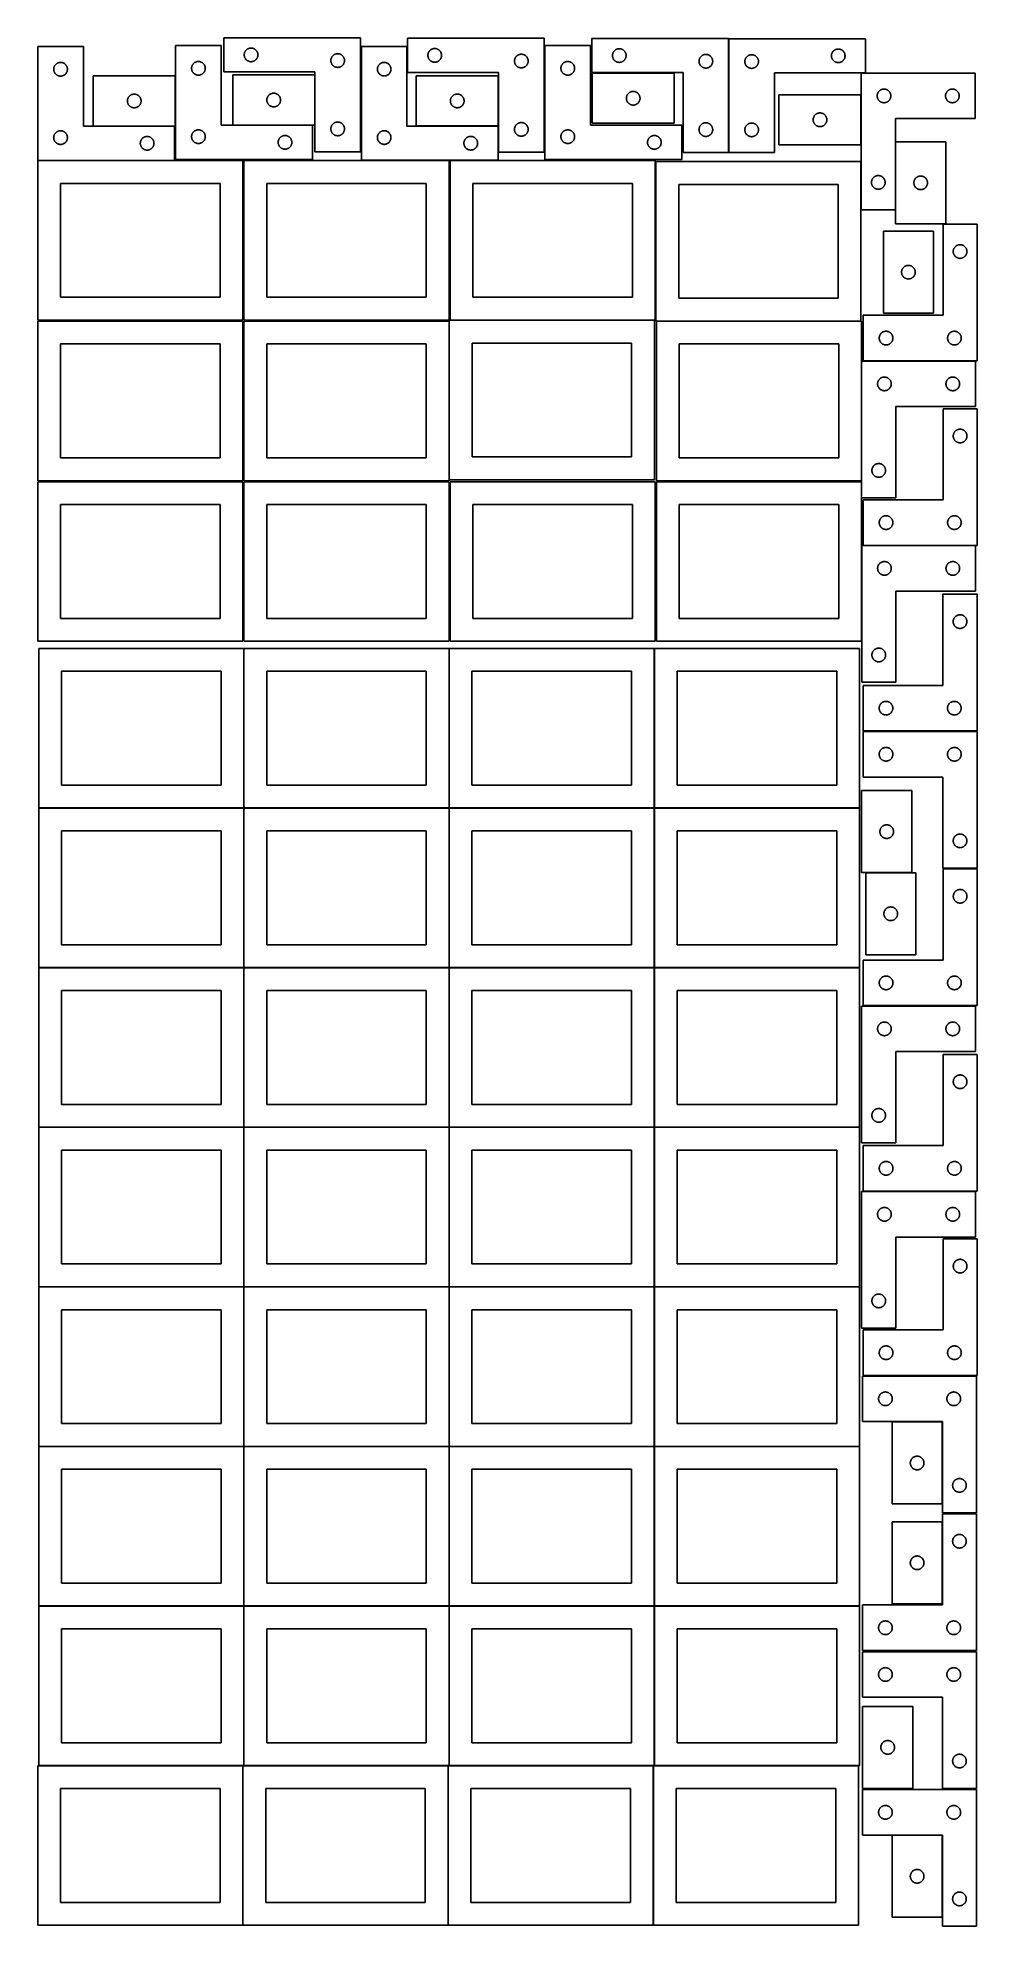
# Model space of a CAD drawing. Header units: millimetres. Extents: x 7 to 1243, y 7 to 2493.
import ezdxf

# ---------------------------------------------------------------- set-up
doc = ezdxf.new("R2010")
doc.units = ezdxf.units.MM
doc.layers.add('COMMON', color=5, linetype='CONTINUOUS', true_color=0x0000ff)
doc.layers.add('CUT', color=7, linetype='CONTINUOUS', true_color=0x000000)

msp = doc.modelspace()

# ---------------------------------------------------------------- linework, layer by layer
at = {"layer": 'COMMON'}
for p, q in [((277.941928, 1689.241939), (277.941928, 1479.241939)), ((548.141929, 1689.241939), (548.141929, 1479.241939)), ((818.34193, 1689.241939), (818.34193, 1479.241939)), ((7.841928, 1479.141938), (277.841928, 1479.141938)), ((277.941928, 1479.041938), (277.941928, 1269.041938)), ((278.041929, 1479.141938), (548.041929, 1479.141938)), ((548.141929, 1479.041938), (548.141929, 1269.041938)), ((548.24193, 1479.141938), (818.24193, 1479.141938)), ((818.34193, 1479.041938), (818.34193, 1269.041938)), ((818.441931, 1479.141938), (1088.441931, 1479.141938)), ((7.841928, 1268.941937), (277.841928, 1268.941937)), ((277.941928, 1268.841937), (277.941928, 1058.841937)), ((278.041929, 1268.941937), (548.041929, 1268.941937)), ((548.141929, 1268.841937), (548.141929, 1058.841937)), ((548.24193, 1268.941937), (818.24193, 1268.941937)), ((818.34193, 1268.841937), (818.34193, 1058.841937)), ((818.441931, 1268.941937), (1088.441931, 1268.941937)), ((7.841928, 1058.741936), (277.841928, 1058.741936)), ((277.941928, 1058.641936), (277.941928, 848.641936)), ((278.041929, 1058.741936), (548.041929, 1058.741936)), ((548.141929, 1058.641936), (548.141929, 848.641936)), ((548.24193, 1058.741936), (818.24193, 1058.741936)), ((818.34193, 1058.641936), (818.34193, 848.641936)), ((818.441931, 1058.741936), (1088.441931, 1058.741936)), ((7.841928, 848.541935), (277.841928, 848.541935)), ((277.941928, 848.441935), (277.941928, 638.441935)), ((278.041929, 848.541935), (548.041929, 848.541935)), ((548.141929, 848.441935), (548.141929, 638.441935)), ((548.24193, 848.541935), (818.24193, 848.541935)), ((818.34193, 848.441935), (818.34193, 638.441935)), ((818.441931, 848.541935), (1088.441931, 848.541935)), ((277.841928, 638.341935), (7.841928, 638.341935)), ((277.941928, 638.241934), (277.941928, 428.241934)), ((548.041929, 638.341935), (278.041929, 638.341935)), ((548.14193, 428.241934), (548.14193, 638.241934)), ((548.24193, 638.341934), (818.24193, 638.341934)), ((818.34193, 638.241934), (818.34193, 428.241934)), ((818.441931, 638.341934), (1088.441931, 638.341934)), ((7.841928, 428.141933), (277.841928, 428.141933)), ((277.941928, 428.041933), (277.941928, 218.041933)), ((278.041929, 428.141933), (548.041929, 428.141933)), ((548.141929, 428.041933), (548.141929, 218.041933)), ((818.24193, 428.141934), (548.24193, 428.141934)), ((818.34193, 428.041933), (818.34193, 218.041933)), ((1088.441931, 428.141934), (818.441931, 428.141934)), ((7.841928, 217.941932), (276.520933, 217.941932)), ((276.620933, 217.841932), (276.620933, 7.841932)), ((278.041929, 217.941932), (546.720934, 217.941932)), ((546.820934, 217.841932), (546.820934, 7.841932)), ((548.24193, 217.941932), (816.920935, 217.941932)), ((817.020935, 217.841932), (817.020935, 7.841932)), ((818.441931, 217.941932), (1087.120936, 217.941932))]:
    msp.add_line(p, q, dxfattribs=at)
at = {"layer": 'CUT'}
for p, q in [((431.368342, 2493.478338), (251.368342, 2493.478338)), ((251.368342, 2493.478338), (251.368342, 2448.478338)), ((431.368342, 2343.478338), (431.368342, 2493.478338)), ((673.166132, 2492.818671), (493.166132, 2492.818671)), ((493.166132, 2492.818671), (493.166132, 2447.818671)), ((673.166132, 2342.818671), (673.166132, 2492.818671)), ((916.172571, 2492.583075), (736.172571, 2492.583075)), ((736.172571, 2492.583075), (736.172571, 2447.583075)), ((916.172571, 2342.583075), (916.172571, 2492.583075)), ((916.459621, 2492.202212), (1096.459621, 2492.202212)), ((916.459621, 2342.202212), (916.459621, 2492.202212)), ((1096.459621, 2492.202212), (1096.459621, 2447.202212)), ((66.509946, 2482.021304), (6.509946, 2482.021304)), ((6.509946, 2482.021304), (6.509946, 2332.021304)), ((66.509946, 2377.021304), (66.509946, 2482.021304)), ((248.041929, 2483.251528), (188.041929, 2483.251528)), ((188.041929, 2483.251528), (188.041929, 2333.251528)), ((216.286116, 2462.078596), (216.867193, 2462.174532)), ((216.867193, 2462.174532), (217.4533, 2462.232259)), ((217.4533, 2462.232259), (218.041929, 2462.251528)), ((218.041929, 2462.251528), (218.630557, 2462.232259)), ((218.630557, 2462.232259), (219.216664, 2462.174532)), ((219.216664, 2462.174532), (219.797742, 2462.078596)), ((248.041929, 2378.251528), (248.041929, 2483.251528)), ((278.368342, 2470.978338), (278.387611, 2471.566967)), ((278.387611, 2470.38971), (278.368342, 2470.978338)), ((278.387611, 2471.566967), (278.445338, 2472.153074)), ((278.445338, 2469.803603), (278.387611, 2470.38971)), ((278.445338, 2472.153074), (278.541274, 2472.734151)), ((278.541274, 2469.222526), (278.445338, 2469.803603)), ((278.541274, 2472.734151), (278.675009, 2473.30771)), ((278.675009, 2468.648967), (278.541274, 2469.222526)), ((278.675009, 2473.30771), (278.84597, 2473.871294)), ((278.84597, 2468.085383), (278.675009, 2468.648967)), ((278.84597, 2473.871294), (279.053426, 2474.422489)), ((279.053426, 2467.534188), (278.84597, 2468.085383)), ((279.053426, 2474.422489), (279.296487, 2474.958937)), ((279.296487, 2466.99774), (279.053426, 2467.534188)), ((279.296487, 2474.958937), (279.574113, 2475.478338)), ((279.574113, 2466.478338), (279.296487, 2466.99774)), ((279.574113, 2475.478338), (279.885115, 2475.978471)), ((279.885115, 2465.978206), (279.574113, 2466.478338)), ((279.885115, 2475.978471), (280.228162, 2476.457191)), ((280.228162, 2465.499486), (279.885115, 2465.978206)), ((280.228162, 2476.457191), (280.601783, 2476.912451)), ((280.601783, 2465.044226), (280.228162, 2465.499486)), ((280.601783, 2476.912451), (281.004381, 2477.3423)), ((281.004381, 2464.614377), (280.601783, 2465.044226)), ((281.004381, 2477.3423), (281.434229, 2477.744897)), ((281.434229, 2464.21178), (281.004381, 2464.614377)), ((281.434229, 2477.744897), (281.889489, 2478.118519)), ((281.889489, 2463.838158), (281.434229, 2464.21178)), ((281.889489, 2478.118519), (282.368209, 2478.461565)), ((282.368209, 2463.495112), (281.889489, 2463.838158)), ((282.368209, 2478.461565), (282.868342, 2478.772567)), ((282.868342, 2463.18411), (282.368209, 2463.495112)), ((282.868342, 2478.772567), (283.387743, 2479.050193)), ((283.387743, 2462.906484), (282.868342, 2463.18411)), ((283.387743, 2479.050193), (283.924191, 2479.293254)), ((283.924191, 2462.663423), (283.387743, 2462.906484)), ((283.924191, 2479.293254), (284.475386, 2479.50071)), ((284.475386, 2462.455967), (283.924191, 2462.663423)), ((284.475386, 2479.50071), (285.03897, 2479.671671)), ((285.03897, 2462.285006), (284.475386, 2462.455967)), ((285.03897, 2479.671671), (285.612529, 2479.805406)), ((285.612529, 2462.151271), (285.03897, 2462.285006)), ((285.612529, 2479.805406), (286.193606, 2479.901342)), ((286.193606, 2462.055335), (285.612529, 2462.151271)), ((286.193606, 2479.901342), (286.779713, 2479.959069)), ((286.779713, 2479.959069), (287.368342, 2479.978338)), ((287.368342, 2479.978338), (287.95697, 2479.959069)), ((287.95697, 2479.959069), (288.543077, 2479.901342)), ((288.543077, 2479.901342), (289.124154, 2479.805406)), ((289.124154, 2462.151271), (288.543077, 2462.055335)), ((289.124154, 2479.805406), (289.697713, 2479.671671)), ((289.697713, 2462.285006), (289.124154, 2462.151271)), ((289.697713, 2479.671671), (290.261297, 2479.50071)), ((290.261297, 2462.455967), (289.697713, 2462.285006)), ((290.261297, 2479.50071), (290.812492, 2479.293254)), ((290.812492, 2462.663423), (290.261297, 2462.455967)), ((290.812492, 2479.293254), (291.34894, 2479.050193)), ((291.34894, 2462.906484), (290.812492, 2462.663423)), ((291.34894, 2479.050193), (291.868342, 2478.772567)), ((291.868342, 2463.18411), (291.34894, 2462.906484)), ((291.868342, 2478.772567), (292.368474, 2478.461565)), ((292.368474, 2463.495112), (291.868342, 2463.18411)), ((292.368474, 2478.461565), (292.847194, 2478.118519)), ((292.847194, 2463.838158), (292.368474, 2463.495112)), ((292.847194, 2478.118519), (293.302454, 2477.744897)), ((293.302454, 2464.21178), (292.847194, 2463.838158)), ((293.302454, 2477.744897), (293.732303, 2477.3423)), ((293.732303, 2464.614377), (293.302454, 2464.21178)), ((293.732303, 2477.3423), (294.1349, 2476.912451)), ((294.1349, 2465.044226), (293.732303, 2464.614377)), ((294.1349, 2476.912451), (294.508522, 2476.457191)), ((294.508522, 2465.499486), (294.1349, 2465.044226)), ((294.508522, 2476.457191), (294.851568, 2475.978471)), ((294.851568, 2465.978206), (294.508522, 2465.499486)), ((294.851568, 2475.978471), (295.16257, 2475.478338)), ((295.16257, 2466.478338), (294.851568, 2465.978206)), ((295.16257, 2475.478338), (295.440196, 2474.958937)), ((295.440196, 2466.99774), (295.16257, 2466.478338)), ((295.440196, 2474.958937), (295.683257, 2474.422489)), ((295.683257, 2467.534188), (295.440196, 2466.99774)), ((295.683257, 2474.422489), (295.890713, 2473.871294)), ((295.890713, 2468.085383), (295.683257, 2467.534188)), ((295.890713, 2473.871294), (296.061674, 2473.30771)), ((296.061674, 2468.648967), (295.890713, 2468.085383)), ((296.061674, 2473.30771), (296.195409, 2472.734151)), ((296.195409, 2469.222526), (296.061674, 2468.648967)), ((296.195409, 2472.734151), (296.291345, 2472.153074)), ((296.291345, 2469.803603), (296.195409, 2469.222526)), ((296.291345, 2472.153074), (296.349072, 2471.566967)), ((296.349072, 2470.38971), (296.291345, 2469.803603)), ((296.349072, 2471.566967), (296.368342, 2470.978338)), ((296.368342, 2470.978338), (296.349072, 2470.38971)), ((392.368342, 2463.478338), (392.387611, 2464.066967)), ((392.387611, 2462.88971), (392.368342, 2463.478338)), ((392.387611, 2464.066967), (392.445338, 2464.653074)), ((392.445338, 2462.303603), (392.387611, 2462.88971)), ((392.445338, 2464.653074), (392.541274, 2465.234151)), ((392.541274, 2461.722526), (392.445338, 2462.303603)), ((392.541274, 2465.234151), (392.675009, 2465.80771)), ((392.675009, 2465.80771), (392.84597, 2466.371294)), ((392.84597, 2466.371294), (393.053426, 2466.922489)), ((393.053426, 2466.922489), (393.296487, 2467.458937)), ((393.296487, 2467.458937), (393.574113, 2467.978338)), ((393.574113, 2467.978338), (393.885115, 2468.478471)), ((393.885115, 2468.478471), (394.228162, 2468.957191)), ((394.228162, 2468.957191), (394.601783, 2469.412451)), ((394.601783, 2469.412451), (395.004381, 2469.8423)), ((395.004381, 2469.8423), (395.434229, 2470.244897)), ((395.434229, 2470.244897), (395.889489, 2470.618519)), ((395.889489, 2470.618519), (396.368209, 2470.961565)), ((396.368209, 2470.961565), (396.868342, 2471.272567)), ((396.868342, 2471.272567), (397.387743, 2471.550193)), ((397.387743, 2471.550193), (397.924191, 2471.793254)), ((397.924191, 2471.793254), (398.475386, 2472.00071)), ((398.475386, 2472.00071), (399.03897, 2472.171671)), ((399.03897, 2472.171671), (399.612529, 2472.305406)), ((399.612529, 2472.305406), (400.193606, 2472.401342)), ((400.193606, 2472.401342), (400.779713, 2472.459069)), ((400.779713, 2472.459069), (401.368342, 2472.478338)), ((401.368342, 2472.478338), (401.95697, 2472.459069)), ((401.95697, 2472.459069), (402.543077, 2472.401342)), ((402.543077, 2472.401342), (403.124154, 2472.305406)), ((403.124154, 2472.305406), (403.697713, 2472.171671)), ((403.697713, 2472.171671), (404.261297, 2472.00071)), ((404.261297, 2472.00071), (404.812492, 2471.793254)), ((404.812492, 2471.793254), (405.34894, 2471.550193)), ((405.34894, 2471.550193), (405.868342, 2471.272567)), ((405.868342, 2471.272567), (406.368474, 2470.961565)), ((406.368474, 2470.961565), (406.847194, 2470.618519)), ((406.847194, 2470.618519), (407.302454, 2470.244897)), ((407.302454, 2470.244897), (407.732303, 2469.8423)), ((407.732303, 2469.8423), (408.1349, 2469.412451)), ((408.1349, 2469.412451), (408.508522, 2468.957191)), ((408.508522, 2468.957191), (408.851568, 2468.478471)), ((408.851568, 2468.478471), (409.16257, 2467.978338)), ((409.16257, 2467.978338), (409.440196, 2467.458937)), ((409.440196, 2467.458937), (409.683257, 2466.922489)), ((409.683257, 2466.922489), (409.890713, 2466.371294)), ((409.890713, 2466.371294), (410.061674, 2465.80771)), ((410.061674, 2465.80771), (410.195409, 2465.234151)), ((410.195409, 2465.234151), (410.291345, 2464.653074)), ((410.291345, 2462.303603), (410.195409, 2461.722526)), ((410.291345, 2464.653074), (410.349072, 2464.066967)), ((410.349072, 2462.88971), (410.291345, 2462.303603)), ((410.349072, 2464.066967), (410.368342, 2463.478338)), ((410.368342, 2463.478338), (410.349072, 2462.88971)), ((492.613828, 2482.118228), (432.613828, 2482.118228)), ((432.613828, 2482.118228), (432.613828, 2332.118228)), ((492.613828, 2377.118228), (492.613828, 2482.118228)), ((520.166132, 2470.318671), (520.185402, 2470.907299)), ((520.185402, 2469.730042), (520.166132, 2470.318671)), ((520.185402, 2470.907299), (520.243128, 2471.493406)), ((520.243128, 2469.143935), (520.185402, 2469.730042)), ((520.243128, 2471.493406), (520.339065, 2472.074483)), ((520.339065, 2468.562858), (520.243128, 2469.143935)), ((520.339065, 2472.074483), (520.4728, 2472.648042)), ((520.4728, 2467.989299), (520.339065, 2468.562858)), ((520.4728, 2472.648042), (520.643761, 2473.211626)), ((520.643761, 2467.425715), (520.4728, 2467.989299)), ((520.643761, 2473.211626), (520.851216, 2473.762821)), ((520.851216, 2466.87452), (520.643761, 2467.425715)), ((520.851216, 2473.762821), (521.094277, 2474.299269)), ((521.094277, 2466.338072), (520.851216, 2466.87452)), ((521.094277, 2474.299269), (521.371903, 2474.818671)), ((521.371903, 2465.818671), (521.094277, 2466.338072)), ((521.371903, 2474.818671), (521.682906, 2475.318803)), ((521.682906, 2465.318538), (521.371903, 2465.818671)), ((521.682906, 2475.318803), (522.025952, 2475.797523)), ((522.025952, 2464.839818), (521.682906, 2465.318538)), ((522.025952, 2475.797523), (522.399574, 2476.252783)), ((522.399574, 2464.384558), (522.025952, 2464.839818)), ((522.399574, 2476.252783), (522.802171, 2476.682632)), ((522.802171, 2463.954709), (522.399574, 2464.384558)), ((522.802171, 2476.682632), (523.23202, 2477.085229)), ((523.23202, 2463.552112), (522.802171, 2463.954709)), ((523.23202, 2477.085229), (523.687279, 2477.458851)), ((523.687279, 2463.17849), (523.23202, 2463.552112)), ((523.687279, 2477.458851), (524.166, 2477.801897)), ((524.166, 2462.835444), (523.687279, 2463.17849)), ((524.166, 2477.801897), (524.666132, 2478.112899)), ((524.666132, 2462.524442), (524.166, 2462.835444)), ((524.666132, 2478.112899), (525.185534, 2478.390525)), ((525.185534, 2462.246816), (524.666132, 2462.524442)), ((525.185534, 2478.390525), (525.721981, 2478.633586)), ((525.721981, 2462.003755), (525.185534, 2462.246816)), ((525.721981, 2478.633586), (526.273177, 2478.841042)), ((526.273177, 2478.841042), (526.836761, 2479.012003)), ((526.836761, 2479.012003), (527.410319, 2479.145738)), ((527.410319, 2479.145738), (527.991396, 2479.241674)), ((527.991396, 2479.241674), (528.577504, 2479.299401)), ((528.577504, 2479.299401), (529.166132, 2479.318671)), ((529.166132, 2479.318671), (529.75476, 2479.299401)), ((529.75476, 2479.299401), (530.340868, 2479.241674)), ((530.340868, 2479.241674), (530.921945, 2479.145738)), ((530.921945, 2479.145738), (531.495504, 2479.012003)), ((531.495504, 2479.012003), (532.059087, 2478.841042)), ((532.059087, 2478.841042), (532.610283, 2478.633586)), ((532.610283, 2478.633586), (533.14673, 2478.390525)), ((533.14673, 2462.246816), (532.610283, 2462.003755)), ((533.14673, 2478.390525), (533.666132, 2478.112899)), ((533.666132, 2462.524442), (533.14673, 2462.246816)), ((533.666132, 2478.112899), (534.166264, 2477.801897)), ((534.166264, 2462.835444), (533.666132, 2462.524442)), ((534.166264, 2477.801897), (534.644985, 2477.458851)), ((534.644985, 2463.17849), (534.166264, 2462.835444)), ((534.644985, 2477.458851), (535.100244, 2477.085229)), ((535.100244, 2463.552112), (534.644985, 2463.17849)), ((535.100244, 2477.085229), (535.530093, 2476.682632)), ((535.530093, 2463.954709), (535.100244, 2463.552112)), ((535.530093, 2476.682632), (535.93269, 2476.252783)), ((535.93269, 2464.384558), (535.530093, 2463.954709)), ((535.93269, 2476.252783), (536.306312, 2475.797523)), ((536.306312, 2464.839818), (535.93269, 2464.384558)), ((536.306312, 2475.797523), (536.649359, 2475.318803)), ((536.649359, 2465.318538), (536.306312, 2464.839818)), ((536.649359, 2475.318803), (536.960361, 2474.818671)), ((536.960361, 2465.818671), (536.649359, 2465.318538)), ((536.960361, 2474.818671), (537.237987, 2474.299269)), ((537.237987, 2466.338072), (536.960361, 2465.818671)), ((537.237987, 2474.299269), (537.481048, 2473.762821)), ((537.481048, 2466.87452), (537.237987, 2466.338072)), ((537.481048, 2473.762821), (537.688503, 2473.211626)), ((537.688503, 2467.425715), (537.481048, 2466.87452)), ((537.688503, 2473.211626), (537.859465, 2472.648042)), ((537.859465, 2467.989299), (537.688503, 2467.425715)), ((537.859465, 2472.648042), (537.9932, 2472.074483)), ((537.9932, 2468.562858), (537.859465, 2467.989299)), ((537.9932, 2472.074483), (538.089136, 2471.493406)), ((538.089136, 2469.143935), (537.9932, 2468.562858)), ((538.089136, 2471.493406), (538.146862, 2470.907299)), ((538.146862, 2469.730042), (538.089136, 2469.143935)), ((538.146862, 2470.907299), (538.166132, 2470.318671)), ((538.166132, 2470.318671), (538.146862, 2469.730042)), ((634.166132, 2462.818671), (634.185402, 2463.407299)), ((634.185402, 2462.230042), (634.166132, 2462.818671)), ((634.185402, 2463.407299), (634.243128, 2463.993406)), ((634.243128, 2461.643935), (634.185402, 2462.230042)), ((634.243128, 2463.993406), (634.339065, 2464.574483)), ((634.339065, 2464.574483), (634.4728, 2465.148042)), ((634.4728, 2465.148042), (634.643761, 2465.711626)), ((634.643761, 2465.711626), (634.851216, 2466.262821)), ((634.851216, 2466.262821), (635.094277, 2466.799269)), ((635.094277, 2466.799269), (635.371903, 2467.318671)), ((635.371903, 2467.318671), (635.682906, 2467.818803)), ((635.682906, 2467.818803), (636.025952, 2468.297523)), ((636.025952, 2468.297523), (636.399574, 2468.752783)), ((636.399574, 2468.752783), (636.802171, 2469.182632)), ((636.802171, 2469.182632), (637.23202, 2469.585229)), ((637.23202, 2469.585229), (637.687279, 2469.958851)), ((637.687279, 2469.958851), (638.166, 2470.301897)), ((638.166, 2470.301897), (638.666132, 2470.612899)), ((638.666132, 2470.612899), (639.185534, 2470.890525)), ((639.185534, 2470.890525), (639.721981, 2471.133586)), ((639.721981, 2471.133586), (640.273177, 2471.341042)), ((640.273177, 2471.341042), (640.836761, 2471.512003)), ((640.836761, 2471.512003), (641.410319, 2471.645738)), ((641.410319, 2471.645738), (641.991396, 2471.741674)), ((641.991396, 2471.741674), (642.577504, 2471.799401)), ((642.577504, 2471.799401), (643.166132, 2471.818671)), ((643.166132, 2471.818671), (643.75476, 2471.799401)), ((643.75476, 2471.799401), (644.340868, 2471.741674)), ((644.340868, 2471.741674), (644.921945, 2471.645738)), ((644.921945, 2471.645738), (645.495504, 2471.512003)), ((645.495504, 2471.512003), (646.059087, 2471.341042)), ((646.059087, 2471.341042), (646.610283, 2471.133586)), ((646.610283, 2471.133586), (647.14673, 2470.890525)), ((647.14673, 2470.890525), (647.666132, 2470.612899)), ((647.666132, 2470.612899), (648.166264, 2470.301897)), ((648.166264, 2470.301897), (648.644985, 2469.958851)), ((648.644985, 2469.958851), (649.100244, 2469.585229)), ((649.100244, 2469.585229), (649.530093, 2469.182632)), ((649.530093, 2469.182632), (649.93269, 2468.752783)), ((649.93269, 2468.752783), (650.306312, 2468.297523)), ((650.306312, 2468.297523), (650.649359, 2467.818803)), ((650.649359, 2467.818803), (650.960361, 2467.318671)), ((650.960361, 2467.318671), (651.237987, 2466.799269)), ((651.237987, 2466.799269), (651.481048, 2466.262821)), ((651.481048, 2466.262821), (651.688503, 2465.711626)), ((651.688503, 2465.711626), (651.859465, 2465.148042)), ((651.859465, 2465.148042), (651.9932, 2464.574483)), ((651.9932, 2464.574483), (652.089136, 2463.993406)), ((652.089136, 2463.993406), (652.146862, 2463.407299)), ((652.146862, 2462.230042), (652.089136, 2461.643935)), ((652.146862, 2463.407299), (652.166132, 2462.818671)), ((652.166132, 2462.818671), (652.146862, 2462.230042)), ((734.361509, 2483.251528), (674.361509, 2483.251528)), ((674.361509, 2483.251528), (674.361509, 2333.251528)), ((702.605696, 2462.078596), (703.186773, 2462.174532)), ((703.186773, 2462.174532), (703.772881, 2462.232259)), ((703.772881, 2462.232259), (704.361509, 2462.251528)), ((704.361509, 2462.251528), (704.950137, 2462.232259)), ((704.950137, 2462.232259), (705.536244, 2462.174532)), ((705.536244, 2462.174532), (706.117322, 2462.078596)), ((734.361509, 2378.251528), (734.361509, 2483.251528)), ((763.172571, 2470.083075), (763.191841, 2470.671703)), ((763.191841, 2469.494447), (763.172571, 2470.083075)), ((763.191841, 2470.671703), (763.249568, 2471.257811)), ((763.249568, 2468.908339), (763.191841, 2469.494447)), ((763.249568, 2471.257811), (763.345504, 2471.838888)), ((763.345504, 2468.327262), (763.249568, 2468.908339)), ((763.345504, 2471.838888), (763.479239, 2472.412446)), ((763.479239, 2467.753703), (763.345504, 2468.327262)), ((763.479239, 2472.412446), (763.6502, 2472.97603)), ((763.6502, 2467.19012), (763.479239, 2467.753703)), ((763.6502, 2472.97603), (763.857656, 2473.527226)), ((763.857656, 2466.638924), (763.6502, 2467.19012)), ((763.857656, 2473.527226), (764.100717, 2474.063673)), ((764.100717, 2466.102477), (763.857656, 2466.638924)), ((764.100717, 2474.063673), (764.378343, 2474.583075)), ((764.378343, 2465.583075), (764.100717, 2466.102477)), ((764.378343, 2474.583075), (764.689345, 2475.083207)), ((764.689345, 2465.082943), (764.378343, 2465.583075)), ((764.689345, 2475.083207), (765.032391, 2475.561928)), ((765.032391, 2464.604222), (764.689345, 2465.082943)), ((765.032391, 2475.561928), (765.406013, 2476.017187)), ((765.406013, 2464.148962), (765.032391, 2464.604222)), ((765.406013, 2476.017187), (765.80861, 2476.447036)), ((765.80861, 2463.719114), (765.406013, 2464.148962)), ((765.80861, 2476.447036), (766.238459, 2476.849633)), ((766.238459, 2463.316517), (765.80861, 2463.719114)), ((766.238459, 2476.849633), (766.693718, 2477.223255)), ((766.693718, 2462.942895), (766.238459, 2463.316517)), ((766.693718, 2477.223255), (767.172439, 2477.566301)), ((767.172439, 2462.599848), (766.693718, 2462.942895)), ((767.172439, 2477.566301), (767.672571, 2477.877303)), ((767.672571, 2462.288846), (767.172439, 2462.599848)), ((767.672571, 2477.877303), (768.191973, 2478.154929)), ((768.191973, 2462.01122), (767.672571, 2462.288846)), ((768.191973, 2478.154929), (768.72842, 2478.397991)), ((768.72842, 2478.397991), (769.279616, 2478.605446)), ((769.279616, 2478.605446), (769.8432, 2478.776407)), ((769.8432, 2478.776407), (770.416758, 2478.910142)), ((770.416758, 2478.910142), (770.997836, 2479.006079)), ((770.997836, 2479.006079), (771.583943, 2479.063805)), ((771.583943, 2479.063805), (772.172571, 2479.083075)), ((772.172571, 2479.083075), (772.761199, 2479.063805)), ((772.761199, 2479.063805), (773.347307, 2479.006079)), ((773.347307, 2479.006079), (773.928384, 2478.910142)), ((773.928384, 2478.910142), (774.501943, 2478.776407)), ((774.501943, 2478.776407), (775.065526, 2478.605446)), ((775.065526, 2478.605446), (775.616722, 2478.397991)), ((775.616722, 2478.397991), (776.15317, 2478.154929)), ((776.15317, 2478.154929), (776.672571, 2477.877303)), ((776.672571, 2462.288846), (776.15317, 2462.01122)), ((776.672571, 2477.877303), (777.172703, 2477.566301)), ((777.172703, 2462.599848), (776.672571, 2462.288846)), ((777.172703, 2477.566301), (777.651424, 2477.223255)), ((777.651424, 2462.942895), (777.172703, 2462.599848)), ((777.651424, 2477.223255), (778.106684, 2476.849633)), ((778.106684, 2463.316517), (777.651424, 2462.942895)), ((778.106684, 2476.849633), (778.536532, 2476.447036)), ((778.536532, 2463.719114), (778.106684, 2463.316517)), ((778.536532, 2476.447036), (778.93913, 2476.017187)), ((778.93913, 2464.148962), (778.536532, 2463.719114)), ((778.93913, 2476.017187), (779.312751, 2475.561928)), ((779.312751, 2464.604222), (778.93913, 2464.148962)), ((779.312751, 2475.561928), (779.655798, 2475.083207)), ((779.655798, 2465.082943), (779.312751, 2464.604222)), ((779.655798, 2475.083207), (779.9668, 2474.583075)), ((779.9668, 2465.583075), (779.655798, 2465.082943)), ((779.9668, 2474.583075), (780.244426, 2474.063673)), ((780.244426, 2466.102477), (779.9668, 2465.583075)), ((780.244426, 2474.063673), (780.487487, 2473.527226)), ((780.487487, 2466.638924), (780.244426, 2466.102477)), ((780.487487, 2473.527226), (780.694942, 2472.97603)), ((780.694942, 2467.19012), (780.487487, 2466.638924)), ((780.694942, 2472.97603), (780.865904, 2472.412446)), ((780.865904, 2467.753703), (780.694942, 2467.19012)), ((780.865904, 2472.412446), (780.999639, 2471.838888)), ((780.999639, 2468.327262), (780.865904, 2467.753703)), ((780.999639, 2471.838888), (781.095575, 2471.257811)), ((781.095575, 2468.908339), (780.999639, 2468.327262)), ((781.095575, 2471.257811), (781.153302, 2470.671703)), ((781.153302, 2469.494447), (781.095575, 2468.908339)), ((781.153302, 2470.671703), (781.172571, 2470.083075)), ((781.172571, 2470.083075), (781.153302, 2469.494447)), ((877.172571, 2462.583075), (877.191841, 2463.171703)), ((877.191841, 2461.994447), (877.172571, 2462.583075)), ((877.191841, 2463.171703), (877.249568, 2463.757811)), ((877.249568, 2463.757811), (877.345504, 2464.338888)), ((877.345504, 2464.338888), (877.479239, 2464.912446)), ((877.479239, 2464.912446), (877.6502, 2465.47603)), ((877.6502, 2465.47603), (877.857656, 2466.027226)), ((877.857656, 2466.027226), (878.100717, 2466.563673)), ((878.100717, 2466.563673), (878.378343, 2467.083075)), ((878.378343, 2467.083075), (878.689345, 2467.583207)), ((878.689345, 2467.583207), (879.032391, 2468.061928)), ((879.032391, 2468.061928), (879.406013, 2468.517187)), ((879.406013, 2468.517187), (879.80861, 2468.947036)), ((879.80861, 2468.947036), (880.238459, 2469.349633)), ((880.238459, 2469.349633), (880.693718, 2469.723255)), ((880.693718, 2469.723255), (881.172439, 2470.066301)), ((881.172439, 2470.066301), (881.672571, 2470.377303)), ((881.672571, 2470.377303), (882.191973, 2470.654929)), ((882.191973, 2470.654929), (882.72842, 2470.897991)), ((882.72842, 2470.897991), (883.279616, 2471.105446)), ((883.279616, 2471.105446), (883.8432, 2471.276407)), ((883.8432, 2471.276407), (884.416758, 2471.410142)), ((884.416758, 2471.410142), (884.997836, 2471.506079)), ((884.997836, 2471.506079), (885.583943, 2471.563805)), ((885.583943, 2471.563805), (886.172571, 2471.583075)), ((886.172571, 2471.583075), (886.761199, 2471.563805)), ((886.761199, 2471.563805), (887.347307, 2471.506079)), ((887.347307, 2471.506079), (887.928384, 2471.410142)), ((887.928384, 2471.410142), (888.501943, 2471.276407)), ((888.501943, 2471.276407), (889.065526, 2471.105446)), ((889.065526, 2471.105446), (889.616722, 2470.897991)), ((889.616722, 2470.897991), (890.15317, 2470.654929)), ((890.15317, 2470.654929), (890.672571, 2470.377303)), ((890.672571, 2470.377303), (891.172703, 2470.066301)), ((891.172703, 2470.066301), (891.651424, 2469.723255)), ((891.651424, 2469.723255), (892.106684, 2469.349633)), ((892.106684, 2469.349633), (892.536532, 2468.947036)), ((892.536532, 2468.947036), (892.93913, 2468.517187)), ((892.93913, 2468.517187), (893.312751, 2468.061928)), ((893.312751, 2468.061928), (893.655798, 2467.583207)), ((893.655798, 2467.583207), (893.9668, 2467.083075)), ((893.9668, 2467.083075), (894.244426, 2466.563673)), ((894.244426, 2466.563673), (894.487487, 2466.027226)), ((894.487487, 2466.027226), (894.694942, 2465.47603)), ((894.694942, 2465.47603), (894.865904, 2464.912446)), ((894.865904, 2464.912446), (894.999639, 2464.338888)), ((894.999639, 2464.338888), (895.095575, 2463.757811)), ((895.095575, 2463.757811), (895.153302, 2463.171703)), ((895.153302, 2463.171703), (895.172571, 2462.583075)), ((895.172571, 2462.583075), (895.153302, 2461.994447)), ((937.478891, 2462.79084), (937.459621, 2462.202212)), ((937.459621, 2462.202212), (937.478891, 2461.613584)), ((937.536618, 2463.376948), (937.478891, 2462.79084)), ((937.632554, 2463.958025), (937.536618, 2463.376948)), ((937.766289, 2464.531583), (937.632554, 2463.958025)), ((937.93725, 2465.095167), (937.766289, 2464.531583)), ((938.144706, 2465.646363), (937.93725, 2465.095167)), ((938.387767, 2466.18281), (938.144706, 2465.646363)), ((938.665393, 2466.702212), (938.387767, 2466.18281)), ((938.976395, 2467.202344), (938.665393, 2466.702212)), ((939.319441, 2467.681065), (938.976395, 2467.202344)), ((939.693063, 2468.136324), (939.319441, 2467.681065)), ((940.09566, 2468.566173), (939.693063, 2468.136324)), ((940.525509, 2468.96877), (940.09566, 2468.566173)), ((940.980769, 2469.342392), (940.525509, 2468.96877)), ((941.459489, 2469.685438), (940.980769, 2469.342392)), ((941.959621, 2469.996441), (941.459489, 2469.685438)), ((942.479023, 2470.274067), (941.959621, 2469.996441)), ((943.015471, 2470.517128), (942.479023, 2470.274067)), ((943.566666, 2470.724583), (943.015471, 2470.517128)), ((944.13025, 2470.895544), (943.566666, 2470.724583)), ((944.703809, 2471.029279), (944.13025, 2470.895544)), ((945.284886, 2471.125216), (944.703809, 2471.029279)), ((945.870993, 2471.182942), (945.284886, 2471.125216)), ((946.459621, 2471.202212), (945.870993, 2471.182942)), ((947.04825, 2471.182942), (946.459621, 2471.202212)), ((947.634357, 2471.125216), (947.04825, 2471.182942)), ((948.215434, 2471.029279), (947.634357, 2471.125216)), ((948.788993, 2470.895544), (948.215434, 2471.029279)), ((949.352577, 2470.724583), (948.788993, 2470.895544)), ((949.903772, 2470.517128), (949.352577, 2470.724583)), ((950.44022, 2470.274067), (949.903772, 2470.517128)), ((950.959621, 2469.996441), (950.44022, 2470.274067)), ((951.459754, 2469.685438), (950.959621, 2469.996441)), ((951.938474, 2469.342392), (951.459754, 2469.685438)), ((952.393734, 2468.96877), (951.938474, 2469.342392)), ((952.823582, 2468.566173), (952.393734, 2468.96877)), ((953.22618, 2468.136324), (952.823582, 2468.566173)), ((953.599801, 2467.681065), (953.22618, 2468.136324)), ((953.942848, 2467.202344), (953.599801, 2467.681065)), ((954.25385, 2466.702212), (953.942848, 2467.202344)), ((954.531476, 2466.18281), (954.25385, 2466.702212)), ((954.774537, 2465.646363), (954.531476, 2466.18281)), ((954.981993, 2465.095167), (954.774537, 2465.646363)), ((955.152954, 2464.531583), (954.981993, 2465.095167)), ((955.286689, 2463.958025), (955.152954, 2464.531583)), ((955.382625, 2463.376948), (955.286689, 2463.958025)), ((955.440352, 2462.79084), (955.382625, 2463.376948)), ((955.459621, 2462.202212), (955.440352, 2462.79084)), ((955.440352, 2461.613584), (955.459621, 2462.202212)), ((1051.478891, 2470.29084), (1051.459621, 2469.702212)), ((1051.459621, 2469.702212), (1051.478891, 2469.113584)), ((1051.536618, 2470.876948), (1051.478891, 2470.29084)), ((1051.478891, 2469.113584), (1051.536618, 2468.527476)), ((1051.632554, 2471.458025), (1051.536618, 2470.876948)), ((1051.536618, 2468.527476), (1051.632554, 2467.946399)), ((1051.766289, 2472.031583), (1051.632554, 2471.458025)), ((1051.632554, 2467.946399), (1051.766289, 2467.37284)), ((1051.93725, 2472.595167), (1051.766289, 2472.031583)), ((1051.766289, 2467.37284), (1051.93725, 2466.809257)), ((1052.144706, 2473.146363), (1051.93725, 2472.595167)), ((1051.93725, 2466.809257), (1052.144706, 2466.258061)), ((1052.387767, 2473.68281), (1052.144706, 2473.146363)), ((1052.144706, 2466.258061), (1052.387767, 2465.721614)), ((1052.665393, 2474.202212), (1052.387767, 2473.68281)), ((1052.387767, 2465.721614), (1052.665393, 2465.202212)), ((1052.976395, 2474.702344), (1052.665393, 2474.202212)), ((1052.665393, 2465.202212), (1052.976395, 2464.70208)), ((1053.319441, 2475.181065), (1052.976395, 2474.702344)), ((1052.976395, 2464.70208), (1053.319441, 2464.223359)), ((1053.693063, 2475.636324), (1053.319441, 2475.181065)), ((1053.319441, 2464.223359), (1053.693063, 2463.7681)), ((1054.09566, 2476.066173), (1053.693063, 2475.636324)), ((1053.693063, 2463.7681), (1054.09566, 2463.338251)), ((1054.525509, 2476.46877), (1054.09566, 2476.066173)), ((1054.09566, 2463.338251), (1054.525509, 2462.935654)), ((1054.980769, 2476.842392), (1054.525509, 2476.46877)), ((1054.525509, 2462.935654), (1054.980769, 2462.562032)), ((1055.459489, 2477.185438), (1054.980769, 2476.842392)), ((1054.980769, 2462.562032), (1055.459489, 2462.218985)), ((1055.959621, 2477.496441), (1055.459489, 2477.185438)), ((1055.459489, 2462.218985), (1055.959621, 2461.907983)), ((1056.479023, 2477.774067), (1055.959621, 2477.496441)), ((1057.015471, 2478.017128), (1056.479023, 2477.774067)), ((1057.566666, 2478.224583), (1057.015471, 2478.017128)), ((1058.13025, 2478.395544), (1057.566666, 2478.224583)), ((1058.703809, 2478.529279), (1058.13025, 2478.395544)), ((1059.284886, 2478.625216), (1058.703809, 2478.529279)), ((1059.870993, 2478.682942), (1059.284886, 2478.625216)), ((1060.459621, 2478.702212), (1059.870993, 2478.682942)), ((1061.04825, 2478.682942), (1060.459621, 2478.702212)), ((1061.634357, 2478.625216), (1061.04825, 2478.682942)), ((1062.215434, 2478.529279), (1061.634357, 2478.625216)), ((1062.788993, 2478.395544), (1062.215434, 2478.529279)), ((1063.352577, 2478.224583), (1062.788993, 2478.395544)), ((1063.903772, 2478.017128), (1063.352577, 2478.224583)), ((1064.44022, 2477.774067), (1063.903772, 2478.017128)), ((1064.959621, 2477.496441), (1064.44022, 2477.774067)), ((1065.459754, 2477.185438), (1064.959621, 2477.496441)), ((1064.959621, 2461.907983), (1065.459754, 2462.218985)), ((1065.938474, 2476.842392), (1065.459754, 2477.185438)), ((1065.459754, 2462.218985), (1065.938474, 2462.562032)), ((1066.393734, 2476.46877), (1065.938474, 2476.842392)), ((1065.938474, 2462.562032), (1066.393734, 2462.935654)), ((1066.823582, 2476.066173), (1066.393734, 2476.46877)), ((1066.393734, 2462.935654), (1066.823582, 2463.338251)), ((1067.22618, 2475.636324), (1066.823582, 2476.066173)), ((1066.823582, 2463.338251), (1067.22618, 2463.7681)), ((1067.599801, 2475.181065), (1067.22618, 2475.636324)), ((1067.22618, 2463.7681), (1067.599801, 2464.223359)), ((1067.942848, 2474.702344), (1067.599801, 2475.181065)), ((1067.599801, 2464.223359), (1067.942848, 2464.70208)), ((1068.25385, 2474.202212), (1067.942848, 2474.702344)), ((1067.942848, 2464.70208), (1068.25385, 2465.202212)), ((1068.531476, 2473.68281), (1068.25385, 2474.202212)), ((1068.25385, 2465.202212), (1068.531476, 2465.721614)), ((1068.774537, 2473.146363), (1068.531476, 2473.68281)), ((1068.531476, 2465.721614), (1068.774537, 2466.258061)), ((1068.981993, 2472.595167), (1068.774537, 2473.146363)), ((1068.774537, 2466.258061), (1068.981993, 2466.809257)), ((1069.152954, 2472.031583), (1068.981993, 2472.595167)), ((1068.981993, 2466.809257), (1069.152954, 2467.37284)), ((1069.286689, 2471.458025), (1069.152954, 2472.031583)), ((1069.152954, 2467.37284), (1069.286689, 2467.946399)), ((1069.382625, 2470.876948), (1069.286689, 2471.458025)), ((1069.286689, 2467.946399), (1069.382625, 2468.527476)), ((1069.440352, 2470.29084), (1069.382625, 2470.876948)), ((1069.382625, 2468.527476), (1069.440352, 2469.113584)), ((1069.459621, 2469.702212), (1069.440352, 2470.29084)), ((1069.440352, 2469.113584), (1069.459621, 2469.702212)), ((27.509946, 2452.021304), (27.529216, 2452.609932)), ((27.529216, 2451.432676), (27.509946, 2452.021304)), ((27.529216, 2452.609932), (27.586942, 2453.196039)), ((27.586942, 2450.846568), (27.529216, 2451.432676)), ((27.586942, 2453.196039), (27.682879, 2453.777117)), ((27.682879, 2450.265491), (27.586942, 2450.846568)), ((27.682879, 2453.777117), (27.816614, 2454.350675)), ((27.816614, 2449.691932), (27.682879, 2450.265491)), ((27.816614, 2454.350675), (27.987575, 2454.914259)), ((27.987575, 2449.128349), (27.816614, 2449.691932)), ((27.987575, 2454.914259), (28.19503, 2455.465455)), ((28.19503, 2448.577153), (27.987575, 2449.128349)), ((28.19503, 2455.465455), (28.438092, 2456.001902)), ((28.438092, 2448.040705), (28.19503, 2448.577153)), ((28.438092, 2456.001902), (28.715718, 2456.521304)), ((28.715718, 2447.521304), (28.438092, 2448.040705)), ((28.715718, 2456.521304), (29.02672, 2457.021436)), ((29.02672, 2447.021172), (28.715718, 2447.521304)), ((29.02672, 2457.021436), (29.369766, 2457.500157)), ((29.369766, 2446.542451), (29.02672, 2447.021172)), ((29.369766, 2457.500157), (29.743388, 2457.955416)), ((29.743388, 2446.087191), (29.369766, 2446.542451)), ((29.743388, 2457.955416), (30.145985, 2458.385265)), ((30.145985, 2445.657343), (29.743388, 2446.087191)), ((30.145985, 2458.385265), (30.575834, 2458.787862)), ((30.575834, 2445.254745), (30.145985, 2445.657343)), ((30.575834, 2458.787862), (31.031093, 2459.161484)), ((31.031093, 2444.881124), (30.575834, 2445.254745)), ((31.031093, 2459.161484), (31.509814, 2459.50453)), ((31.509814, 2444.538077), (31.031093, 2444.881124)), ((31.509814, 2459.50453), (32.009946, 2459.815532)), ((32.009946, 2444.227075), (31.509814, 2444.538077)), ((32.009946, 2459.815532), (32.529348, 2460.093158)), ((32.529348, 2443.949449), (32.009946, 2444.227075)), ((32.529348, 2460.093158), (33.065795, 2460.336219)), ((33.065795, 2443.706388), (32.529348, 2443.949449)), ((33.065795, 2460.336219), (33.616991, 2460.543675)), ((33.616991, 2443.498933), (33.065795, 2443.706388)), ((33.616991, 2460.543675), (34.180575, 2460.714636)), ((34.180575, 2443.327971), (33.616991, 2443.498933)), ((34.180575, 2460.714636), (34.754133, 2460.848371)), ((34.754133, 2443.194236), (34.180575, 2443.327971)), ((34.754133, 2460.848371), (35.33521, 2460.944307)), ((35.33521, 2443.0983), (34.754133, 2443.194236)), ((35.33521, 2460.944307), (35.921318, 2461.002034)), ((35.921318, 2443.040573), (35.33521, 2443.0983)), ((35.921318, 2461.002034), (36.509946, 2461.021304)), ((36.509946, 2443.021304), (35.921318, 2443.040573)), ((36.509946, 2461.021304), (37.098574, 2461.002034)), ((37.098574, 2443.040573), (36.509946, 2443.021304)), ((37.098574, 2461.002034), (37.684682, 2460.944307)), ((37.684682, 2443.0983), (37.098574, 2443.040573)), ((37.684682, 2460.944307), (38.265759, 2460.848371)), ((38.265759, 2443.194236), (37.684682, 2443.0983)), ((38.265759, 2460.848371), (38.839318, 2460.714636)), ((38.839318, 2443.327971), (38.265759, 2443.194236)), ((38.839318, 2460.714636), (39.402901, 2460.543675)), ((39.402901, 2443.498933), (38.839318, 2443.327971)), ((39.402901, 2460.543675), (39.954097, 2460.336219)), ((39.954097, 2443.706388), (39.402901, 2443.498933)), ((39.954097, 2460.336219), (40.490544, 2460.093158)), ((40.490544, 2443.949449), (39.954097, 2443.706388)), ((40.490544, 2460.093158), (41.009946, 2459.815532)), ((41.009946, 2444.227075), (40.490544, 2443.949449)), ((41.009946, 2459.815532), (41.510078, 2459.50453)), ((41.510078, 2444.538077), (41.009946, 2444.227075)), ((41.510078, 2459.50453), (41.988799, 2459.161484)), ((41.988799, 2444.881124), (41.510078, 2444.538077)), ((41.988799, 2459.161484), (42.444059, 2458.787862)), ((42.444059, 2445.254745), (41.988799, 2444.881124)), ((42.444059, 2458.787862), (42.873907, 2458.385265)), ((42.873907, 2445.657343), (42.444059, 2445.254745)), ((42.873907, 2458.385265), (43.276504, 2457.955416)), ((43.276504, 2446.087191), (42.873907, 2445.657343)), ((43.276504, 2457.955416), (43.650126, 2457.500157)), ((43.650126, 2446.542451), (43.276504, 2446.087191)), ((43.650126, 2457.500157), (43.993173, 2457.021436)), ((43.993173, 2447.021172), (43.650126, 2446.542451)), ((43.993173, 2457.021436), (44.304175, 2456.521304)), ((44.304175, 2447.521304), (43.993173, 2447.021172)), ((44.304175, 2456.521304), (44.581801, 2456.001902)), ((44.581801, 2448.040705), (44.304175, 2447.521304)), ((44.581801, 2456.001902), (44.824862, 2455.465455)), ((44.824862, 2448.577153), (44.581801, 2448.040705)), ((44.824862, 2455.465455), (45.032317, 2454.914259)), ((45.032317, 2449.128349), (44.824862, 2448.577153)), ((45.032317, 2454.914259), (45.203279, 2454.350675)), ((45.203279, 2449.691932), (45.032317, 2449.128349)), ((45.203279, 2454.350675), (45.337014, 2453.777117)), ((45.337014, 2450.265491), (45.203279, 2449.691932)), ((45.337014, 2453.777117), (45.43295, 2453.196039)), ((45.43295, 2450.846568), (45.337014, 2450.265491)), ((45.43295, 2453.196039), (45.490677, 2452.609932)), ((45.490677, 2451.432676), (45.43295, 2450.846568)), ((45.490677, 2452.609932), (45.509946, 2452.021304)), ((45.509946, 2452.021304), (45.490677, 2451.432676)), ((187.504331, 2443.260806), (79.504331, 2443.260806)), ((79.504331, 2443.260806), (79.504331, 2377.260806)), ((187.504331, 2377.260806), (187.504331, 2443.260806)), ((209.041929, 2453.251528), (209.061198, 2453.840156)), ((209.061198, 2452.6629), (209.041929, 2453.251528)), ((209.061198, 2453.840156), (209.118925, 2454.426264)), ((209.118925, 2452.076793), (209.061198, 2452.6629)), ((209.118925, 2454.426264), (209.214861, 2455.007341)), ((209.214861, 2451.495715), (209.118925, 2452.076793)), ((209.214861, 2455.007341), (209.348596, 2455.5809)), ((209.348596, 2450.922157), (209.214861, 2451.495715)), ((209.348596, 2455.5809), (209.519557, 2456.144483)), ((209.519557, 2450.358573), (209.348596, 2450.922157)), ((209.519557, 2456.144483), (209.727013, 2456.695679)), ((209.727013, 2449.807377), (209.519557, 2450.358573)), ((209.727013, 2456.695679), (209.970074, 2457.232127)), ((209.970074, 2449.27093), (209.727013, 2449.807377)), ((209.970074, 2457.232127), (210.2477, 2457.751528)), ((210.2477, 2448.751528), (209.970074, 2449.27093)), ((210.2477, 2457.751528), (210.558702, 2458.25166)), ((210.558702, 2448.251396), (210.2477, 2448.751528)), ((210.558702, 2458.25166), (210.901749, 2458.730381)), ((210.901749, 2447.772675), (210.558702, 2448.251396)), ((210.901749, 2458.730381), (211.27537, 2459.185641)), ((211.27537, 2447.317416), (210.901749, 2447.772675)), ((211.27537, 2459.185641), (211.677968, 2459.615489)), ((211.677968, 2446.887567), (211.27537, 2447.317416)), ((211.677968, 2459.615489), (212.107816, 2460.018087)), ((212.107816, 2446.48497), (211.677968, 2446.887567)), ((212.107816, 2460.018087), (212.563076, 2460.391708)), ((212.563076, 2446.111348), (212.107816, 2446.48497)), ((212.563076, 2460.391708), (213.041797, 2460.734755)), ((213.041797, 2445.768302), (212.563076, 2446.111348)), ((213.041797, 2460.734755), (213.541929, 2461.045757)), ((213.541929, 2445.4573), (213.041797, 2445.768302)), ((213.541929, 2461.045757), (214.06133, 2461.323383)), ((214.06133, 2445.179674), (213.541929, 2445.4573)), ((214.06133, 2461.323383), (214.597778, 2461.566444)), ((214.597778, 2444.936613), (214.06133, 2445.179674)), ((214.597778, 2461.566444), (215.148973, 2461.773899)), ((215.148973, 2444.729157), (214.597778, 2444.936613)), ((215.148973, 2461.773899), (215.712557, 2461.944861)), ((215.712557, 2444.558196), (215.148973, 2444.729157)), ((215.712557, 2461.944861), (216.286116, 2462.078596)), ((216.286116, 2444.424461), (215.712557, 2444.558196)), ((216.867193, 2444.328525), (216.286116, 2444.424461)), ((217.4533, 2444.270798), (216.867193, 2444.328525)), ((218.041929, 2444.251528), (217.4533, 2444.270798)), ((218.630557, 2444.270798), (218.041929, 2444.251528)), ((219.216664, 2444.328525), (218.630557, 2444.270798)), ((219.797742, 2444.424461), (219.216664, 2444.328525)), ((219.797742, 2462.078596), (220.3713, 2461.944861)), ((220.3713, 2444.558196), (219.797742, 2444.424461)), ((220.3713, 2461.944861), (220.934884, 2461.773899)), ((220.934884, 2444.729157), (220.3713, 2444.558196)), ((220.934884, 2461.773899), (221.48608, 2461.566444)), ((221.48608, 2444.936613), (220.934884, 2444.729157)), ((221.48608, 2461.566444), (222.022527, 2461.323383)), ((222.022527, 2445.179674), (221.48608, 2444.936613)), ((222.022527, 2461.323383), (222.541929, 2461.045757)), ((222.541929, 2445.4573), (222.022527, 2445.179674)), ((222.541929, 2461.045757), (223.042061, 2460.734755)), ((223.042061, 2445.768302), (222.541929, 2445.4573)), ((223.042061, 2460.734755), (223.520781, 2460.391708)), ((223.520781, 2446.111348), (223.042061, 2445.768302)), ((223.520781, 2460.391708), (223.976041, 2460.018087)), ((223.976041, 2446.48497), (223.520781, 2446.111348)), ((223.976041, 2460.018087), (224.40589, 2459.615489)), ((224.40589, 2446.887567), (223.976041, 2446.48497)), ((224.40589, 2459.615489), (224.808487, 2459.185641)), ((224.808487, 2447.317416), (224.40589, 2446.887567)), ((224.808487, 2459.185641), (225.182109, 2458.730381)), ((225.182109, 2447.772675), (224.808487, 2447.317416)), ((225.182109, 2458.730381), (225.525155, 2458.25166)), ((225.525155, 2448.251396), (225.182109, 2447.772675)), ((225.525155, 2458.25166), (225.836157, 2457.751528)), ((225.836157, 2448.751528), (225.525155, 2448.251396)), ((225.836157, 2457.751528), (226.113783, 2457.232127)), ((226.113783, 2449.27093), (225.836157, 2448.751528)), ((226.113783, 2457.232127), (226.356844, 2456.695679)), ((226.356844, 2449.807377), (226.113783, 2449.27093)), ((226.356844, 2456.695679), (226.5643, 2456.144483)), ((226.5643, 2450.358573), (226.356844, 2449.807377)), ((226.5643, 2456.144483), (226.735261, 2455.5809)), ((226.735261, 2450.922157), (226.5643, 2450.358573)), ((226.735261, 2455.5809), (226.868996, 2455.007341)), ((226.868996, 2451.495715), (226.735261, 2450.922157)), ((226.868996, 2455.007341), (226.964932, 2454.426264)), ((226.964932, 2452.076793), (226.868996, 2451.495715)), ((226.964932, 2454.426264), (227.022659, 2453.840156)), ((227.022659, 2452.6629), (226.964932, 2452.076793)), ((227.022659, 2453.840156), (227.041929, 2453.251528)), ((227.041929, 2453.251528), (227.022659, 2452.6629)), ((251.368342, 2448.478338), (371.368342, 2448.478338)), ((371.142514, 2444.502017), (263.142514, 2444.502017)), ((263.142514, 2444.502017), (263.142514, 2378.502017)), ((286.779713, 2461.997608), (286.193606, 2462.055335)), ((287.368342, 2461.978338), (286.779713, 2461.997608)), ((287.95697, 2461.997608), (287.368342, 2461.978338)), ((288.543077, 2462.055335), (287.95697, 2461.997608)), ((371.142514, 2378.502017), (371.142514, 2444.502017)), ((371.368342, 2448.478338), (371.368342, 2343.478338)), ((392.675009, 2461.148967), (392.541274, 2461.722526)), ((392.84597, 2460.585383), (392.675009, 2461.148967)), ((393.053426, 2460.034188), (392.84597, 2460.585383)), ((393.296487, 2459.49774), (393.053426, 2460.034188)), ((393.574113, 2458.978338), (393.296487, 2459.49774)), ((393.885115, 2458.478206), (393.574113, 2458.978338)), ((394.228162, 2457.999486), (393.885115, 2458.478206)), ((394.601783, 2457.544226), (394.228162, 2457.999486)), ((395.004381, 2457.114377), (394.601783, 2457.544226)), ((395.434229, 2456.71178), (395.004381, 2457.114377)), ((395.889489, 2456.338158), (395.434229, 2456.71178)), ((396.368209, 2455.995112), (395.889489, 2456.338158)), ((396.868342, 2455.68411), (396.368209, 2455.995112)), ((397.387743, 2455.406484), (396.868342, 2455.68411)), ((397.924191, 2455.163423), (397.387743, 2455.406484)), ((398.475386, 2454.955967), (397.924191, 2455.163423)), ((399.03897, 2454.785006), (398.475386, 2454.955967)), ((399.612529, 2454.651271), (399.03897, 2454.785006)), ((400.193606, 2454.555335), (399.612529, 2454.651271)), ((400.779713, 2454.497608), (400.193606, 2454.555335)), ((401.368342, 2454.478338), (400.779713, 2454.497608)), ((401.95697, 2454.497608), (401.368342, 2454.478338)), ((402.543077, 2454.555335), (401.95697, 2454.497608)), ((403.124154, 2454.651271), (402.543077, 2454.555335)), ((403.697713, 2454.785006), (403.124154, 2454.651271)), ((404.261297, 2454.955967), (403.697713, 2454.785006)), ((404.812492, 2455.163423), (404.261297, 2454.955967)), ((405.34894, 2455.406484), (404.812492, 2455.163423)), ((405.868342, 2455.68411), (405.34894, 2455.406484)), ((406.368474, 2455.995112), (405.868342, 2455.68411)), ((406.847194, 2456.338158), (406.368474, 2455.995112)), ((407.302454, 2456.71178), (406.847194, 2456.338158)), ((407.732303, 2457.114377), (407.302454, 2456.71178)), ((408.1349, 2457.544226), (407.732303, 2457.114377)), ((408.508522, 2457.999486), (408.1349, 2457.544226)), ((408.851568, 2458.478206), (408.508522, 2457.999486)), ((409.16257, 2458.978338), (408.851568, 2458.478206)), ((409.440196, 2459.49774), (409.16257, 2458.978338)), ((409.683257, 2460.034188), (409.440196, 2459.49774)), ((409.890713, 2460.585383), (409.683257, 2460.034188)), ((410.061674, 2461.148967), (409.890713, 2460.585383)), ((410.195409, 2461.722526), (410.061674, 2461.148967)), ((453.613828, 2452.118228), (453.633098, 2452.706856)), ((453.633098, 2451.529599), (453.613828, 2452.118228)), ((453.633098, 2452.706856), (453.690824, 2453.292963)), ((453.690824, 2450.943492), (453.633098, 2451.529599)), ((453.690824, 2453.292963), (453.786761, 2453.87404)), ((453.786761, 2450.362415), (453.690824, 2450.943492)), ((453.786761, 2453.87404), (453.920496, 2454.447599)), ((453.920496, 2449.788856), (453.786761, 2450.362415)), ((453.920496, 2454.447599), (454.091457, 2455.011183)), ((454.091457, 2449.225272), (453.920496, 2449.788856)), ((454.091457, 2455.011183), (454.298912, 2455.562378)), ((454.298912, 2448.674077), (454.091457, 2449.225272)), ((454.298912, 2455.562378), (454.541973, 2456.098826)), ((454.541973, 2448.137629), (454.298912, 2448.674077)), ((454.541973, 2456.098826), (454.819599, 2456.618228)), ((454.819599, 2447.618228), (454.541973, 2448.137629)), ((454.819599, 2456.618228), (455.130602, 2457.11836)), ((455.130602, 2447.118095), (454.819599, 2447.618228)), ((455.130602, 2457.11836), (455.473648, 2457.59708)), ((455.473648, 2446.639375), (455.130602, 2447.118095)), ((455.473648, 2457.59708), (455.84727, 2458.05234)), ((455.84727, 2446.184115), (455.473648, 2446.639375)), ((455.84727, 2458.05234), (456.249867, 2458.482189)), ((456.249867, 2445.754266), (455.84727, 2446.184115)), ((456.249867, 2458.482189), (456.679716, 2458.884786)), ((456.679716, 2445.351669), (456.249867, 2445.754266)), ((456.679716, 2458.884786), (457.134975, 2459.258408)), ((457.134975, 2444.978047), (456.679716, 2445.351669)), ((457.134975, 2459.258408), (457.613696, 2459.601454)), ((457.613696, 2444.635001), (457.134975, 2444.978047)), ((457.613696, 2459.601454), (458.113828, 2459.912456)), ((458.113828, 2444.323999), (457.613696, 2444.635001)), ((458.113828, 2459.912456), (458.63323, 2460.190082)), ((458.63323, 2444.046373), (458.113828, 2444.323999)), ((458.63323, 2460.190082), (459.169677, 2460.433143)), ((459.169677, 2443.803312), (458.63323, 2444.046373)), ((459.169677, 2460.433143), (459.720873, 2460.640599)), ((459.720873, 2443.595856), (459.169677, 2443.803312)), ((459.720873, 2460.640599), (460.284457, 2460.81156)), ((460.284457, 2443.424895), (459.720873, 2443.595856)), ((460.284457, 2460.81156), (460.858015, 2460.945295)), ((460.858015, 2443.29116), (460.284457, 2443.424895)), ((460.858015, 2460.945295), (461.439092, 2461.041231)), ((461.439092, 2443.195224), (460.858015, 2443.29116)), ((461.439092, 2461.041231), (462.0252, 2461.098958)), ((462.0252, 2443.137497), (461.439092, 2443.195224)), ((462.0252, 2461.098958), (462.613828, 2461.118228)), ((462.613828, 2443.118228), (462.0252, 2443.137497)), ((462.613828, 2461.118228), (463.202456, 2461.098958)), ((463.202456, 2443.137497), (462.613828, 2443.118228)), ((463.202456, 2461.098958), (463.788564, 2461.041231)), ((463.788564, 2443.195224), (463.202456, 2443.137497)), ((463.788564, 2461.041231), (464.369641, 2460.945295)), ((464.369641, 2443.29116), (463.788564, 2443.195224)), ((464.369641, 2460.945295), (464.943199, 2460.81156)), ((464.943199, 2443.424895), (464.369641, 2443.29116)), ((464.943199, 2460.81156), (465.506783, 2460.640599)), ((465.506783, 2443.595856), (464.943199, 2443.424895)), ((465.506783, 2460.640599), (466.057979, 2460.433143)), ((466.057979, 2443.803312), (465.506783, 2443.595856)), ((466.057979, 2460.433143), (466.594426, 2460.190082)), ((466.594426, 2444.046373), (466.057979, 2443.803312)), ((466.594426, 2460.190082), (467.113828, 2459.912456)), ((467.113828, 2444.323999), (466.594426, 2444.046373)), ((467.113828, 2459.912456), (467.61396, 2459.601454)), ((467.61396, 2444.635001), (467.113828, 2444.323999)), ((467.61396, 2459.601454), (468.092681, 2459.258408)), ((468.092681, 2444.978047), (467.61396, 2444.635001)), ((468.092681, 2459.258408), (468.54794, 2458.884786)), ((468.54794, 2445.351669), (468.092681, 2444.978047)), ((468.54794, 2458.884786), (468.977789, 2458.482189)), ((468.977789, 2445.754266), (468.54794, 2445.351669)), ((468.977789, 2458.482189), (469.380386, 2458.05234)), ((469.380386, 2446.184115), (468.977789, 2445.754266)), ((469.380386, 2458.05234), (469.754008, 2457.59708)), ((469.754008, 2446.639375), (469.380386, 2446.184115)), ((469.754008, 2457.59708), (470.097055, 2457.11836)), ((470.097055, 2447.118095), (469.754008, 2446.639375)), ((470.097055, 2457.11836), (470.408057, 2456.618228)), ((470.408057, 2447.618228), (470.097055, 2447.118095)), ((470.408057, 2456.618228), (470.685683, 2456.098826)), ((470.685683, 2448.137629), (470.408057, 2447.618228)), ((470.685683, 2456.098826), (470.928744, 2455.562378)), ((470.928744, 2448.674077), (470.685683, 2448.137629)), ((470.928744, 2455.562378), (471.136199, 2455.011183)), ((471.136199, 2449.225272), (470.928744, 2448.674077)), ((471.136199, 2455.011183), (471.30716, 2454.447599)), ((471.30716, 2449.788856), (471.136199, 2449.225272)), ((471.30716, 2454.447599), (471.440896, 2453.87404)), ((471.440896, 2450.362415), (471.30716, 2449.788856)), ((471.440896, 2453.87404), (471.536832, 2453.292963)), ((471.536832, 2450.943492), (471.440896, 2450.362415)), ((471.536832, 2453.292963), (471.594558, 2452.706856)), ((471.594558, 2451.529599), (471.536832, 2450.943492)), ((471.594558, 2452.706856), (471.613828, 2452.118228)), ((471.613828, 2452.118228), (471.594558, 2451.529599)), ((493.166132, 2447.818671), (613.166132, 2447.818671)), ((612.824643, 2443.329898), (504.824643, 2443.329898)), ((504.824643, 2443.329898), (504.824643, 2377.329898)), ((526.273177, 2461.796299), (525.721981, 2462.003755)), ((526.836761, 2461.625338), (526.273177, 2461.796299)), ((527.410319, 2461.491603), (526.836761, 2461.625338)), ((527.991396, 2461.395667), (527.410319, 2461.491603)), ((528.577504, 2461.33794), (527.991396, 2461.395667)), ((529.166132, 2461.318671), (528.577504, 2461.33794)), ((529.75476, 2461.33794), (529.166132, 2461.318671)), ((530.340868, 2461.395667), (529.75476, 2461.33794)), ((530.921945, 2461.491603), (530.340868, 2461.395667)), ((531.495504, 2461.625338), (530.921945, 2461.491603)), ((532.059087, 2461.796299), (531.495504, 2461.625338)), ((532.610283, 2462.003755), (532.059087, 2461.796299)), ((612.824643, 2377.329898), (612.824643, 2443.329898)), ((613.166132, 2447.818671), (613.166132, 2342.818671)), ((634.339065, 2461.062858), (634.243128, 2461.643935)), ((634.4728, 2460.489299), (634.339065, 2461.062858)), ((634.643761, 2459.925715), (634.4728, 2460.489299)), ((634.851216, 2459.37452), (634.643761, 2459.925715)), ((635.094277, 2458.838072), (634.851216, 2459.37452)), ((635.371903, 2458.318671), (635.094277, 2458.838072)), ((635.682906, 2457.818538), (635.371903, 2458.318671)), ((636.025952, 2457.339818), (635.682906, 2457.818538)), ((636.399574, 2456.884558), (636.025952, 2457.339818)), ((636.802171, 2456.454709), (636.399574, 2456.884558)), ((637.23202, 2456.052112), (636.802171, 2456.454709)), ((637.687279, 2455.67849), (637.23202, 2456.052112)), ((638.166, 2455.335444), (637.687279, 2455.67849)), ((638.666132, 2455.024442), (638.166, 2455.335444)), ((639.185534, 2454.746816), (638.666132, 2455.024442)), ((639.721981, 2454.503755), (639.185534, 2454.746816)), ((640.273177, 2454.296299), (639.721981, 2454.503755)), ((640.836761, 2454.125338), (640.273177, 2454.296299)), ((641.410319, 2453.991603), (640.836761, 2454.125338)), ((641.991396, 2453.895667), (641.410319, 2453.991603)), ((642.577504, 2453.83794), (641.991396, 2453.895667)), ((643.166132, 2453.818671), (642.577504, 2453.83794)), ((643.75476, 2453.83794), (643.166132, 2453.818671)), ((644.340868, 2453.895667), (643.75476, 2453.83794)), ((644.921945, 2453.991603), (644.340868, 2453.895667)), ((645.495504, 2454.125338), (644.921945, 2453.991603)), ((646.059087, 2454.296299), (645.495504, 2454.125338)), ((646.610283, 2454.503755), (646.059087, 2454.296299)), ((647.14673, 2454.746816), (646.610283, 2454.503755)), ((647.666132, 2455.024442), (647.14673, 2454.746816)), ((648.166264, 2455.335444), (647.666132, 2455.024442)), ((648.644985, 2455.67849), (648.166264, 2455.335444)), ((649.100244, 2456.052112), (648.644985, 2455.67849)), ((649.530093, 2456.454709), (649.100244, 2456.052112)), ((649.93269, 2456.884558), (649.530093, 2456.454709)), ((650.306312, 2457.339818), (649.93269, 2456.884558)), ((650.649359, 2457.818538), (650.306312, 2457.339818)), ((650.960361, 2458.318671), (650.649359, 2457.818538)), ((651.237987, 2458.838072), (650.960361, 2458.318671)), ((651.481048, 2459.37452), (651.237987, 2458.838072)), ((651.688503, 2459.925715), (651.481048, 2459.37452)), ((651.859465, 2460.489299), (651.688503, 2459.925715)), ((651.9932, 2461.062858), (651.859465, 2460.489299)), ((652.089136, 2461.643935), (651.9932, 2461.062858)), ((695.361509, 2453.251528), (695.380778, 2453.840156)), ((695.380778, 2452.6629), (695.361509, 2453.251528)), ((695.380778, 2453.840156), (695.438505, 2454.426264)), ((695.438505, 2452.076793), (695.380778, 2452.6629)), ((695.438505, 2454.426264), (695.534441, 2455.007341)), ((695.534441, 2451.495715), (695.438505, 2452.076793)), ((695.534441, 2455.007341), (695.668176, 2455.5809)), ((695.668176, 2450.922157), (695.534441, 2451.495715)), ((695.668176, 2455.5809), (695.839138, 2456.144483)), ((695.839138, 2450.358573), (695.668176, 2450.922157)), ((695.839138, 2456.144483), (696.046593, 2456.695679)), ((696.046593, 2449.807377), (695.839138, 2450.358573)), ((696.046593, 2456.695679), (696.289654, 2457.232127)), ((696.289654, 2449.27093), (696.046593, 2449.807377)), ((696.289654, 2457.232127), (696.56728, 2457.751528)), ((696.56728, 2448.751528), (696.289654, 2449.27093)), ((696.56728, 2457.751528), (696.878282, 2458.25166)), ((696.878282, 2448.251396), (696.56728, 2448.751528)), ((696.878282, 2458.25166), (697.221329, 2458.730381)), ((697.221329, 2447.772675), (696.878282, 2448.251396)), ((697.221329, 2458.730381), (697.59495, 2459.185641)), ((697.59495, 2447.317416), (697.221329, 2447.772675)), ((697.59495, 2459.185641), (697.997548, 2459.615489)), ((697.997548, 2446.887567), (697.59495, 2447.317416)), ((697.997548, 2459.615489), (698.427396, 2460.018087)), ((698.427396, 2446.48497), (697.997548, 2446.887567)), ((698.427396, 2460.018087), (698.882656, 2460.391708)), ((698.882656, 2446.111348), (698.427396, 2446.48497)), ((698.882656, 2460.391708), (699.361377, 2460.734755)), ((699.361377, 2445.768302), (698.882656, 2446.111348)), ((699.361377, 2460.734755), (699.861509, 2461.045757)), ((699.861509, 2445.4573), (699.361377, 2445.768302)), ((699.861509, 2461.045757), (700.38091, 2461.323383)), ((700.38091, 2445.179674), (699.861509, 2445.4573)), ((700.38091, 2461.323383), (700.917358, 2461.566444)), ((700.917358, 2444.936613), (700.38091, 2445.179674)), ((700.917358, 2461.566444), (701.468554, 2461.773899)), ((701.468554, 2444.729157), (700.917358, 2444.936613)), ((701.468554, 2461.773899), (702.032137, 2461.944861)), ((702.032137, 2444.558196), (701.468554, 2444.729157)), ((702.032137, 2461.944861), (702.605696, 2462.078596)), ((702.605696, 2444.424461), (702.032137, 2444.558196)), ((703.186773, 2444.328525), (702.605696, 2444.424461)), ((703.772881, 2444.270798), (703.186773, 2444.328525)), ((704.361509, 2444.251528), (703.772881, 2444.270798)), ((704.950137, 2444.270798), (704.361509, 2444.251528)), ((705.536244, 2444.328525), (704.950137, 2444.270798)), ((706.117322, 2444.424461), (705.536244, 2444.328525)), ((706.117322, 2462.078596), (706.69088, 2461.944861)), ((706.69088, 2444.558196), (706.117322, 2444.424461)), ((706.69088, 2461.944861), (707.254464, 2461.773899)), ((707.254464, 2444.729157), (706.69088, 2444.558196)), ((707.254464, 2461.773899), (707.80566, 2461.566444)), ((707.80566, 2444.936613), (707.254464, 2444.729157)), ((707.80566, 2461.566444), (708.342107, 2461.323383)), ((708.342107, 2445.179674), (707.80566, 2444.936613)), ((708.342107, 2461.323383), (708.861509, 2461.045757)), ((708.861509, 2445.4573), (708.342107, 2445.179674)), ((708.861509, 2461.045757), (709.361641, 2460.734755)), ((709.361641, 2445.768302), (708.861509, 2445.4573)), ((709.361641, 2460.734755), (709.840362, 2460.391708)), ((709.840362, 2446.111348), (709.361641, 2445.768302)), ((709.840362, 2460.391708), (710.295621, 2460.018087)), ((710.295621, 2446.48497), (709.840362, 2446.111348)), ((710.295621, 2460.018087), (710.72547, 2459.615489)), ((710.72547, 2446.887567), (710.295621, 2446.48497)), ((710.72547, 2459.615489), (711.128067, 2459.185641)), ((711.128067, 2447.317416), (710.72547, 2446.887567)), ((711.128067, 2459.185641), (711.501689, 2458.730381)), ((711.501689, 2447.772675), (711.128067, 2447.317416)), ((711.501689, 2458.730381), (711.844735, 2458.25166)), ((711.844735, 2448.251396), (711.501689, 2447.772675)), ((711.844735, 2458.25166), (712.155737, 2457.751528)), ((712.155737, 2448.751528), (711.844735, 2448.251396)), ((712.155737, 2457.751528), (712.433363, 2457.232127)), ((712.433363, 2449.27093), (712.155737, 2448.751528)), ((712.433363, 2457.232127), (712.676425, 2456.695679)), ((712.676425, 2449.807377), (712.433363, 2449.27093)), ((712.676425, 2456.695679), (712.88388, 2456.144483)), ((712.88388, 2450.358573), (712.676425, 2449.807377)), ((712.88388, 2456.144483), (713.054841, 2455.5809)), ((713.054841, 2450.922157), (712.88388, 2450.358573)), ((713.054841, 2455.5809), (713.188576, 2455.007341)), ((713.188576, 2451.495715), (713.054841, 2450.922157)), ((713.188576, 2455.007341), (713.284512, 2454.426264)), ((713.284512, 2452.076793), (713.188576, 2451.495715)), ((713.284512, 2454.426264), (713.342239, 2453.840156)), ((713.342239, 2452.6629), (713.284512, 2452.076793)), ((713.342239, 2453.840156), (713.361509, 2453.251528)), ((713.361509, 2453.251528), (713.342239, 2452.6629)), ((736.172571, 2447.583075), (856.172571, 2447.583075)), ((844.499936, 2446.836733), (736.499936, 2446.836733)), ((736.499936, 2446.836733), (736.499936, 2380.836733)), ((768.72842, 2461.768159), (768.191973, 2462.01122)), ((769.279616, 2461.560704), (768.72842, 2461.768159)), ((769.8432, 2461.389742), (769.279616, 2461.560704)), ((770.416758, 2461.256007), (769.8432, 2461.389742)), ((770.997836, 2461.160071), (770.416758, 2461.256007)), ((771.583943, 2461.102345), (770.997836, 2461.160071)), ((772.172571, 2461.083075), (771.583943, 2461.102345)), ((772.761199, 2461.102345), (772.172571, 2461.083075)), ((773.347307, 2461.160071), (772.761199, 2461.102345)), ((773.928384, 2461.256007), (773.347307, 2461.160071)), ((774.501943, 2461.389742), (773.928384, 2461.256007)), ((775.065526, 2461.560704), (774.501943, 2461.389742)), ((775.616722, 2461.768159), (775.065526, 2461.560704)), ((776.15317, 2462.01122), (775.616722, 2461.768159)), ((844.499936, 2380.836733), (844.499936, 2446.836733)), ((856.172571, 2447.583075), (856.172571, 2342.583075)), ((877.249568, 2461.408339), (877.191841, 2461.994447)), ((877.345504, 2460.827262), (877.249568, 2461.408339)), ((877.479239, 2460.253703), (877.345504, 2460.827262)), ((877.6502, 2459.69012), (877.479239, 2460.253703)), ((877.857656, 2459.138924), (877.6502, 2459.69012)), ((878.100717, 2458.602477), (877.857656, 2459.138924)), ((878.378343, 2458.083075), (878.100717, 2458.602477)), ((878.689345, 2457.582943), (878.378343, 2458.083075)), ((879.032391, 2457.104222), (878.689345, 2457.582943)), ((879.406013, 2456.648962), (879.032391, 2457.104222)), ((879.80861, 2456.219114), (879.406013, 2456.648962)), ((880.238459, 2455.816517), (879.80861, 2456.219114)), ((880.693718, 2455.442895), (880.238459, 2455.816517)), ((881.172439, 2455.099848), (880.693718, 2455.442895)), ((881.672571, 2454.788846), (881.172439, 2455.099848)), ((882.191973, 2454.51122), (881.672571, 2454.788846)), ((882.72842, 2454.268159), (882.191973, 2454.51122)), ((883.279616, 2454.060704), (882.72842, 2454.268159)), ((883.8432, 2453.889742), (883.279616, 2454.060704)), ((884.416758, 2453.756007), (883.8432, 2453.889742)), ((884.997836, 2453.660071), (884.416758, 2453.756007)), ((885.583943, 2453.602345), (884.997836, 2453.660071)), ((886.172571, 2453.583075), (885.583943, 2453.602345)), ((886.761199, 2453.602345), (886.172571, 2453.583075)), ((887.347307, 2453.660071), (886.761199, 2453.602345)), ((887.928384, 2453.756007), (887.347307, 2453.660071)), ((888.501943, 2453.889742), (887.928384, 2453.756007)), ((889.065526, 2454.060704), (888.501943, 2453.889742)), ((889.616722, 2454.268159), (889.065526, 2454.060704)), ((890.15317, 2454.51122), (889.616722, 2454.268159)), ((890.672571, 2454.788846), (890.15317, 2454.51122)), ((891.172703, 2455.099848), (890.672571, 2454.788846)), ((891.651424, 2455.442895), (891.172703, 2455.099848)), ((892.106684, 2455.816517), (891.651424, 2455.442895)), ((892.536532, 2456.219114), (892.106684, 2455.816517)), ((892.93913, 2456.648962), (892.536532, 2456.219114)), ((893.312751, 2457.104222), (892.93913, 2456.648962)), ((893.655798, 2457.582943), (893.312751, 2457.104222)), ((893.9668, 2458.083075), (893.655798, 2457.582943)), ((894.244426, 2458.602477), (893.9668, 2458.083075)), ((894.487487, 2459.138924), (894.244426, 2458.602477)), ((894.694942, 2459.69012), (894.487487, 2459.138924)), ((894.865904, 2460.253703), (894.694942, 2459.69012)), ((894.999639, 2460.827262), (894.865904, 2460.253703)), ((895.095575, 2461.408339), (894.999639, 2460.827262)), ((895.153302, 2461.994447), (895.095575, 2461.408339)), ((937.478891, 2461.613584), (937.536618, 2461.027476)), ((937.536618, 2461.027476), (937.632554, 2460.446399)), ((937.632554, 2460.446399), (937.766289, 2459.87284)), ((937.766289, 2459.87284), (937.93725, 2459.309257)), ((937.93725, 2459.309257), (938.144706, 2458.758061)), ((938.144706, 2458.758061), (938.387767, 2458.221614)), ((938.387767, 2458.221614), (938.665393, 2457.702212)), ((938.665393, 2457.702212), (938.976395, 2457.20208)), ((938.976395, 2457.20208), (939.319441, 2456.723359)), ((939.319441, 2456.723359), (939.693063, 2456.2681)), ((939.693063, 2456.2681), (940.09566, 2455.838251)), ((940.09566, 2455.838251), (940.525509, 2455.435654)), ((940.525509, 2455.435654), (940.980769, 2455.062032)), ((940.980769, 2455.062032), (941.459489, 2454.718985)), ((941.459489, 2454.718985), (941.959621, 2454.407983)), ((941.959621, 2454.407983), (942.479023, 2454.130357)), ((942.479023, 2454.130357), (943.015471, 2453.887296)), ((943.015471, 2453.887296), (943.566666, 2453.679841)), ((943.566666, 2453.679841), (944.13025, 2453.508879)), ((944.13025, 2453.508879), (944.703809, 2453.375144)), ((944.703809, 2453.375144), (945.284886, 2453.279208)), ((945.284886, 2453.279208), (945.870993, 2453.221482)), ((945.870993, 2453.221482), (946.459621, 2453.202212)), ((946.459621, 2453.202212), (947.04825, 2453.221482)), ((947.04825, 2453.221482), (947.634357, 2453.279208)), ((947.634357, 2453.279208), (948.215434, 2453.375144)), ((948.215434, 2453.375144), (948.788993, 2453.508879)), ((948.788993, 2453.508879), (949.352577, 2453.679841)), ((949.352577, 2453.679841), (949.903772, 2453.887296)), ((949.903772, 2453.887296), (950.44022, 2454.130357)), ((950.44022, 2454.130357), (950.959621, 2454.407983)), ((950.959621, 2454.407983), (951.459754, 2454.718985)), ((951.459754, 2454.718985), (951.938474, 2455.062032)), ((951.938474, 2455.062032), (952.393734, 2455.435654)), ((952.393734, 2455.435654), (952.823582, 2455.838251)), ((952.823582, 2455.838251), (953.22618, 2456.2681)), ((953.22618, 2456.2681), (953.599801, 2456.723359)), ((953.599801, 2456.723359), (953.942848, 2457.20208)), ((953.942848, 2457.20208), (954.25385, 2457.702212)), ((954.25385, 2457.702212), (954.531476, 2458.221614)), ((954.531476, 2458.221614), (954.774537, 2458.758061)), ((954.774537, 2458.758061), (954.981993, 2459.309257)), ((954.981993, 2459.309257), (955.152954, 2459.87284)), ((955.152954, 2459.87284), (955.286689, 2460.446399)), ((955.286689, 2460.446399), (955.382625, 2461.027476)), ((955.382625, 2461.027476), (955.440352, 2461.613584)), ((1096.459621, 2447.202212), (976.459621, 2447.202212)), ((976.459621, 2447.202212), (976.459621, 2342.202212)), ((1055.959621, 2461.907983), (1056.479023, 2461.630357)), ((1056.479023, 2461.630357), (1057.015471, 2461.387296)), ((1057.015471, 2461.387296), (1057.566666, 2461.179841)), ((1057.566666, 2461.179841), (1058.13025, 2461.008879)), ((1058.13025, 2461.008879), (1058.703809, 2460.875144)), ((1058.703809, 2460.875144), (1059.284886, 2460.779208)), ((1059.284886, 2460.779208), (1059.870993, 2460.721482)), ((1059.870993, 2460.721482), (1060.459621, 2460.702212)), ((1060.459621, 2460.702212), (1061.04825, 2460.721482)), ((1061.04825, 2460.721482), (1061.634357, 2460.779208)), ((1061.634357, 2460.779208), (1062.215434, 2460.875144)), ((1062.215434, 2460.875144), (1062.788993, 2461.008879)), ((1062.788993, 2461.008879), (1063.352577, 2461.179841)), ((1063.352577, 2461.179841), (1063.903772, 2461.387296)), ((1063.903772, 2461.387296), (1064.44022, 2461.630357)), ((1064.44022, 2461.630357), (1064.959621, 2461.907983)), ((1090.742019, 2446.959044), (1090.742019, 2266.959044)), ((1240.742019, 2446.959044), (1090.742019, 2446.959044)), ((1240.742019, 2386.959044), (1240.742019, 2446.959044)), ((124.677263, 2412.016619), (124.810998, 2412.590177)), ((124.810998, 2412.590177), (124.98196, 2413.153761)), ((124.98196, 2413.153761), (125.189415, 2413.704957)), ((125.189415, 2413.704957), (125.432476, 2414.241404)), ((125.432476, 2414.241404), (125.710102, 2414.760806)), ((125.710102, 2414.760806), (126.021104, 2415.260938)), ((126.021104, 2415.260938), (126.364151, 2415.739659)), ((126.364151, 2415.739659), (126.737772, 2416.194918)), ((126.737772, 2416.194918), (127.14037, 2416.624767)), ((127.14037, 2416.624767), (127.570218, 2417.027364)), ((127.570218, 2417.027364), (128.025478, 2417.400986)), ((128.025478, 2417.400986), (128.504199, 2417.744032)), ((128.504199, 2417.744032), (129.004331, 2418.055034)), ((129.004331, 2418.055034), (129.523732, 2418.33266)), ((129.523732, 2418.33266), (130.06018, 2418.575722)), ((130.06018, 2418.575722), (130.611376, 2418.783177)), ((130.611376, 2418.783177), (131.174959, 2418.954138)), ((131.174959, 2418.954138), (131.748518, 2419.087873)), ((131.748518, 2419.087873), (132.329595, 2419.18381)), ((132.329595, 2419.18381), (132.915703, 2419.241536)), ((132.915703, 2419.241536), (133.504331, 2419.260806)), ((133.504331, 2419.260806), (134.092959, 2419.241536)), ((134.092959, 2419.241536), (134.679066, 2419.18381)), ((134.679066, 2419.18381), (135.260144, 2419.087873)), ((135.260144, 2419.087873), (135.833702, 2418.954138)), ((135.833702, 2418.954138), (136.397286, 2418.783177)), ((136.397286, 2418.783177), (136.948482, 2418.575722)), ((136.948482, 2418.575722), (137.484929, 2418.33266)), ((137.484929, 2418.33266), (138.004331, 2418.055034)), ((138.004331, 2418.055034), (138.504463, 2417.744032)), ((138.504463, 2417.744032), (138.983184, 2417.400986)), ((138.983184, 2417.400986), (139.438443, 2417.027364)), ((139.438443, 2417.027364), (139.868292, 2416.624767)), ((139.868292, 2416.624767), (140.270889, 2416.194918)), ((140.270889, 2416.194918), (140.644511, 2415.739659)), ((140.644511, 2415.739659), (140.987557, 2415.260938)), ((140.987557, 2415.260938), (141.298559, 2414.760806)), ((141.298559, 2414.760806), (141.576185, 2414.241404)), ((141.576185, 2414.241404), (141.819247, 2413.704957)), ((141.819247, 2413.704957), (142.026702, 2413.153761)), ((142.026702, 2413.153761), (142.197663, 2412.590177)), ((142.197663, 2412.590177), (142.331398, 2412.016619)), ((308.161784, 2412.090645), (308.219511, 2412.676752)), ((308.219511, 2412.676752), (308.315447, 2413.25783)), ((308.315447, 2413.25783), (308.449182, 2413.831388)), ((308.449182, 2413.831388), (308.620143, 2414.394972)), ((308.620143, 2414.394972), (308.827599, 2414.946168)), ((308.827599, 2414.946168), (309.07066, 2415.482615)), ((309.07066, 2415.482615), (309.348286, 2416.002017)), ((309.348286, 2416.002017), (309.659288, 2416.502149)), ((309.659288, 2416.502149), (310.002334, 2416.98087)), ((310.002334, 2416.98087), (310.375956, 2417.436129)), ((310.375956, 2417.436129), (310.778553, 2417.865978)), ((310.778553, 2417.865978), (311.208402, 2418.268575)), ((311.208402, 2418.268575), (311.663661, 2418.642197)), ((311.663661, 2418.642197), (312.142382, 2418.985243)), ((312.142382, 2418.985243), (312.642514, 2419.296245)), ((312.642514, 2419.296245), (313.161916, 2419.573871)), ((313.161916, 2419.573871), (313.698363, 2419.816932)), ((313.698363, 2419.816932), (314.249559, 2420.024388)), ((314.249559, 2420.024388), (314.813143, 2420.195349)), ((314.813143, 2420.195349), (315.386701, 2420.329084)), ((315.386701, 2420.329084), (315.967779, 2420.42502)), ((315.967779, 2420.42502), (316.553886, 2420.482747)), ((316.553886, 2420.482747), (317.142514, 2420.502017)), ((317.142514, 2420.502017), (317.731142, 2420.482747)), ((317.731142, 2420.482747), (318.31725, 2420.42502)), ((318.31725, 2420.42502), (318.898327, 2420.329084)), ((318.898327, 2420.329084), (319.471886, 2420.195349)), ((319.471886, 2420.195349), (320.035469, 2420.024388)), ((320.035469, 2420.024388), (320.586665, 2419.816932)), ((320.586665, 2419.816932), (321.123113, 2419.573871)), ((321.123113, 2419.573871), (321.642514, 2419.296245)), ((321.642514, 2419.296245), (322.142646, 2418.985243)), ((322.142646, 2418.985243), (322.621367, 2418.642197)), ((322.621367, 2418.642197), (323.076627, 2418.268575)), ((323.076627, 2418.268575), (323.506475, 2417.865978)), ((323.506475, 2417.865978), (323.909073, 2417.436129)), ((323.909073, 2417.436129), (324.282694, 2416.98087)), ((324.282694, 2416.98087), (324.625741, 2416.502149)), ((324.625741, 2416.502149), (324.936743, 2416.002017)), ((324.936743, 2416.002017), (325.214369, 2415.482615)), ((325.214369, 2415.482615), (325.45743, 2414.946168)), ((325.45743, 2414.946168), (325.664885, 2414.394972)), ((325.664885, 2414.394972), (325.835847, 2413.831388)), ((325.835847, 2413.831388), (325.969582, 2413.25783)), ((325.969582, 2413.25783), (326.065518, 2412.676752)), ((326.065518, 2412.676752), (326.123245, 2412.090645)), ((549.997576, 2412.08571), (550.131311, 2412.659269)), ((550.131311, 2412.659269), (550.302272, 2413.222853)), ((550.302272, 2413.222853), (550.509727, 2413.774048)), ((550.509727, 2413.774048), (550.752789, 2414.310496)), ((550.752789, 2414.310496), (551.030415, 2414.829898)), ((551.030415, 2414.829898), (551.341417, 2415.33003)), ((551.341417, 2415.33003), (551.684463, 2415.80875)), ((551.684463, 2415.80875), (552.058085, 2416.26401)), ((552.058085, 2416.26401), (552.460682, 2416.693859)), ((552.460682, 2416.693859), (552.890531, 2417.096456)), ((552.890531, 2417.096456), (553.34579, 2417.470078)), ((553.34579, 2417.470078), (553.824511, 2417.813124)), ((553.824511, 2417.813124), (554.324643, 2418.124126)), ((554.324643, 2418.124126), (554.844045, 2418.401752)), ((554.844045, 2418.401752), (555.380492, 2418.644813)), ((555.380492, 2418.644813), (555.931688, 2418.852269)), ((555.931688, 2418.852269), (556.495272, 2419.02323)), ((556.495272, 2419.02323), (557.06883, 2419.156965)), ((557.06883, 2419.156965), (557.649907, 2419.252901)), ((557.649907, 2419.252901), (558.236015, 2419.310628)), ((558.236015, 2419.310628), (558.824643, 2419.329898)), ((558.824643, 2419.329898), (559.413271, 2419.310628)), ((559.413271, 2419.310628), (559.999379, 2419.252901)), ((559.999379, 2419.252901), (560.580456, 2419.156965)), ((560.580456, 2419.156965), (561.154015, 2419.02323)), ((561.154015, 2419.02323), (561.717598, 2418.852269)), ((561.717598, 2418.852269), (562.268794, 2418.644813)), ((562.268794, 2418.644813), (562.805241, 2418.401752)), ((562.805241, 2418.401752), (563.324643, 2418.124126)), ((563.324643, 2418.124126), (563.824775, 2417.813124)), ((563.824775, 2417.813124), (564.303496, 2417.470078)), ((564.303496, 2417.470078), (564.758756, 2417.096456)), ((564.758756, 2417.096456), (565.188604, 2416.693859)), ((565.188604, 2416.693859), (565.591201, 2416.26401)), ((565.591201, 2416.26401), (565.964823, 2415.80875)), ((565.964823, 2415.80875), (566.30787, 2415.33003)), ((566.30787, 2415.33003), (566.618872, 2414.829898)), ((566.618872, 2414.829898), (566.896498, 2414.310496)), ((566.896498, 2414.310496), (567.139559, 2413.774048)), ((567.139559, 2413.774048), (567.347014, 2413.222853)), ((567.347014, 2413.222853), (567.517976, 2412.659269)), ((567.517976, 2412.659269), (567.651711, 2412.08571)), ((781.499936, 2413.836733), (781.519206, 2414.425362)), ((781.519206, 2413.248105), (781.499936, 2413.836733)), ((781.519206, 2414.425362), (781.576932, 2415.011469)), ((781.576932, 2412.661998), (781.519206, 2413.248105)), ((781.576932, 2415.011469), (781.672869, 2415.592546)), ((781.672869, 2412.080921), (781.576932, 2412.661998)), ((781.672869, 2415.592546), (781.806604, 2416.166105)), ((781.806604, 2416.166105), (781.977565, 2416.729689)), ((781.977565, 2416.729689), (782.18502, 2417.280884)), ((782.18502, 2417.280884), (782.428082, 2417.817332)), ((782.428082, 2417.817332), (782.705708, 2418.336733)), ((782.705708, 2418.336733), (783.01671, 2418.836866)), ((783.01671, 2418.836866), (783.359756, 2419.315586)), ((783.359756, 2419.315586), (783.733378, 2419.770846)), ((783.733378, 2419.770846), (784.135975, 2420.200695)), ((784.135975, 2420.200695), (784.565824, 2420.603292)), ((784.565824, 2420.603292), (785.021083, 2420.976914)), ((785.021083, 2420.976914), (785.499804, 2421.31996)), ((785.499804, 2421.31996), (785.999936, 2421.630962)), ((785.999936, 2421.630962), (786.519338, 2421.908588)), ((786.519338, 2421.908588), (787.055785, 2422.151649)), ((787.055785, 2422.151649), (787.606981, 2422.359105)), ((787.606981, 2422.359105), (788.170565, 2422.530066)), ((788.170565, 2422.530066), (788.744123, 2422.663801)), ((788.744123, 2422.663801), (789.3252, 2422.759737)), ((789.3252, 2422.759737), (789.911308, 2422.817464)), ((789.911308, 2422.817464), (790.499936, 2422.836733)), ((790.499936, 2422.836733), (791.088564, 2422.817464)), ((791.088564, 2422.817464), (791.674672, 2422.759737)), ((791.674672, 2422.759737), (792.255749, 2422.663801)), ((792.255749, 2422.663801), (792.829308, 2422.530066)), ((792.829308, 2422.530066), (793.392891, 2422.359105)), ((793.392891, 2422.359105), (793.944087, 2422.151649)), ((793.944087, 2422.151649), (794.480534, 2421.908588)), ((794.480534, 2421.908588), (794.999936, 2421.630962)), ((794.999936, 2421.630962), (795.500068, 2421.31996)), ((795.500068, 2421.31996), (795.978789, 2420.976914)), ((795.978789, 2420.976914), (796.434049, 2420.603292)), ((796.434049, 2420.603292), (796.863897, 2420.200695)), ((796.863897, 2420.200695), (797.266494, 2419.770846)), ((797.266494, 2419.770846), (797.640116, 2419.315586)), ((797.640116, 2419.315586), (797.983163, 2418.836866)), ((797.983163, 2418.836866), (798.294165, 2418.336733)), ((798.294165, 2418.336733), (798.571791, 2417.817332)), ((798.571791, 2417.817332), (798.814852, 2417.280884)), ((798.814852, 2417.280884), (799.022307, 2416.729689)), ((799.022307, 2416.729689), (799.193269, 2416.166105)), ((799.193269, 2416.166105), (799.327004, 2415.592546)), ((799.327004, 2415.592546), (799.42294, 2415.011469)), ((799.42294, 2412.661998), (799.327004, 2412.080921)), ((799.42294, 2415.011469), (799.480666, 2414.425362)), ((799.480666, 2413.248105), (799.42294, 2412.661998)), ((799.480666, 2414.425362), (799.499936, 2413.836733)), ((799.499936, 2413.836733), (799.480666, 2413.248105)), ((1090.447902, 2418.514959), (982.447902, 2418.514959)), ((982.447902, 2418.514959), (982.447902, 2352.514959)), ((1090.447902, 2352.514959), (1090.447902, 2418.514959)), ((1111.742019, 2416.959044), (1111.761288, 2417.547672)), ((1111.761288, 2416.370416), (1111.742019, 2416.959044)), ((1111.761288, 2417.547672), (1111.819015, 2418.133779)), ((1111.819015, 2415.784308), (1111.761288, 2416.370416)), ((1111.819015, 2418.133779), (1111.914951, 2418.714857)), ((1111.914951, 2415.203231), (1111.819015, 2415.784308)), ((1111.914951, 2418.714857), (1112.048686, 2419.288415)), ((1112.048686, 2414.629672), (1111.914951, 2415.203231)), ((1112.048686, 2419.288415), (1112.219647, 2419.851999)), ((1112.219647, 2414.066089), (1112.048686, 2414.629672)), ((1112.219647, 2419.851999), (1112.427103, 2420.403195)), ((1112.427103, 2413.514893), (1112.219647, 2414.066089)), ((1112.427103, 2420.403195), (1112.670164, 2420.939642)), ((1112.670164, 2412.978446), (1112.427103, 2413.514893)), ((1112.670164, 2420.939642), (1112.94779, 2421.459044)), ((1112.94779, 2412.459044), (1112.670164, 2412.978446)), ((1112.94779, 2421.459044), (1113.258792, 2421.959176)), ((1113.258792, 2411.958912), (1112.94779, 2412.459044)), ((1113.258792, 2421.959176), (1113.601838, 2422.437897)), ((1113.601838, 2422.437897), (1113.97546, 2422.893156)), ((1113.97546, 2422.893156), (1114.378057, 2423.323005)), ((1114.378057, 2423.323005), (1114.807906, 2423.725602)), ((1114.807906, 2423.725602), (1115.263166, 2424.099224)), ((1115.263166, 2424.099224), (1115.741886, 2424.44227)), ((1115.741886, 2424.44227), (1116.242019, 2424.753272)), ((1116.242019, 2424.753272), (1116.76142, 2425.030898)), ((1116.76142, 2425.030898), (1117.297868, 2425.27396)), ((1117.297868, 2425.27396), (1117.849063, 2425.481415)), ((1117.849063, 2425.481415), (1118.412647, 2425.652376)), ((1118.412647, 2425.652376), (1118.986206, 2425.786111)), ((1118.986206, 2425.786111), (1119.567283, 2425.882048)), ((1119.567283, 2425.882048), (1120.15339, 2425.939774)), ((1120.15339, 2425.939774), (1120.742019, 2425.959044)), ((1120.742019, 2425.959044), (1121.330647, 2425.939774)), ((1121.330647, 2425.939774), (1121.916754, 2425.882048)), ((1121.916754, 2425.882048), (1122.497831, 2425.786111)), ((1122.497831, 2425.786111), (1123.07139, 2425.652376)), ((1123.07139, 2425.652376), (1123.634974, 2425.481415)), ((1123.634974, 2425.481415), (1124.186169, 2425.27396)), ((1124.186169, 2425.27396), (1124.722617, 2425.030898)), ((1124.722617, 2425.030898), (1125.242019, 2424.753272)), ((1125.242019, 2424.753272), (1125.742151, 2424.44227)), ((1125.742151, 2424.44227), (1126.220871, 2424.099224)), ((1126.220871, 2424.099224), (1126.676131, 2423.725602)), ((1126.676131, 2423.725602), (1127.10598, 2423.323005)), ((1127.10598, 2423.323005), (1127.508577, 2422.893156)), ((1127.508577, 2422.893156), (1127.882199, 2422.437897)), ((1127.882199, 2422.437897), (1128.225245, 2421.959176)), ((1128.225245, 2421.959176), (1128.536247, 2421.459044)), ((1128.536247, 2412.459044), (1128.225245, 2411.958912)), ((1128.536247, 2421.459044), (1128.813873, 2420.939642)), ((1128.813873, 2412.978446), (1128.536247, 2412.459044)), ((1128.813873, 2420.939642), (1129.056934, 2420.403195)), ((1129.056934, 2413.514893), (1128.813873, 2412.978446)), ((1129.056934, 2420.403195), (1129.26439, 2419.851999)), ((1129.26439, 2414.066089), (1129.056934, 2413.514893)), ((1129.26439, 2419.851999), (1129.435351, 2419.288415)), ((1129.435351, 2414.629672), (1129.26439, 2414.066089)), ((1129.435351, 2419.288415), (1129.569086, 2418.714857)), ((1129.569086, 2415.203231), (1129.435351, 2414.629672)), ((1129.569086, 2418.714857), (1129.665022, 2418.133779)), ((1129.665022, 2415.784308), (1129.569086, 2415.203231)), ((1129.665022, 2418.133779), (1129.722749, 2417.547672)), ((1129.722749, 2416.370416), (1129.665022, 2415.784308)), ((1129.722749, 2417.547672), (1129.742019, 2416.959044)), ((1129.742019, 2416.959044), (1129.722749, 2416.370416)), ((1201.742019, 2416.959044), (1201.761288, 2417.547672)), ((1201.761288, 2416.370416), (1201.742019, 2416.959044)), ((1201.761288, 2417.547672), (1201.819015, 2418.133779)), ((1201.819015, 2415.784308), (1201.761288, 2416.370416)), ((1201.819015, 2418.133779), (1201.914951, 2418.714857)), ((1201.914951, 2415.203231), (1201.819015, 2415.784308)), ((1201.914951, 2418.714857), (1202.048686, 2419.288415)), ((1202.048686, 2414.629672), (1201.914951, 2415.203231)), ((1202.048686, 2419.288415), (1202.219647, 2419.851999)), ((1202.219647, 2414.066089), (1202.048686, 2414.629672)), ((1202.219647, 2419.851999), (1202.427103, 2420.403195)), ((1202.427103, 2413.514893), (1202.219647, 2414.066089)), ((1202.427103, 2420.403195), (1202.670164, 2420.939642)), ((1202.670164, 2412.978446), (1202.427103, 2413.514893)), ((1202.670164, 2420.939642), (1202.94779, 2421.459044)), ((1202.94779, 2412.459044), (1202.670164, 2412.978446)), ((1202.94779, 2421.459044), (1203.258792, 2421.959176)), ((1203.258792, 2411.958912), (1202.94779, 2412.459044)), ((1203.258792, 2421.959176), (1203.601838, 2422.437897)), ((1203.601838, 2422.437897), (1203.97546, 2422.893156)), ((1203.97546, 2422.893156), (1204.378057, 2423.323005)), ((1204.378057, 2423.323005), (1204.807906, 2423.725602)), ((1204.807906, 2423.725602), (1205.263166, 2424.099224)), ((1205.263166, 2424.099224), (1205.741886, 2424.44227)), ((1205.741886, 2424.44227), (1206.242019, 2424.753272)), ((1206.242019, 2424.753272), (1206.76142, 2425.030898)), ((1206.76142, 2425.030898), (1207.297868, 2425.27396)), ((1207.297868, 2425.27396), (1207.849063, 2425.481415)), ((1207.849063, 2425.481415), (1208.412647, 2425.652376)), ((1208.412647, 2425.652376), (1208.986206, 2425.786111)), ((1208.986206, 2425.786111), (1209.567283, 2425.882048)), ((1209.567283, 2425.882048), (1210.15339, 2425.939774)), ((1210.15339, 2425.939774), (1210.742019, 2425.959044)), ((1210.742019, 2425.959044), (1211.330647, 2425.939774)), ((1211.330647, 2425.939774), (1211.916754, 2425.882048)), ((1211.916754, 2425.882048), (1212.497831, 2425.786111)), ((1212.497831, 2425.786111), (1213.07139, 2425.652376)), ((1213.07139, 2425.652376), (1213.634974, 2425.481415)), ((1213.634974, 2425.481415), (1214.186169, 2425.27396)), ((1214.186169, 2425.27396), (1214.722617, 2425.030898)), ((1214.722617, 2425.030898), (1215.242019, 2424.753272)), ((1215.242019, 2424.753272), (1215.742151, 2424.44227)), ((1215.742151, 2424.44227), (1216.220871, 2424.099224)), ((1216.220871, 2424.099224), (1216.676131, 2423.725602)), ((1216.676131, 2423.725602), (1217.10598, 2423.323005)), ((1217.10598, 2423.323005), (1217.508577, 2422.893156)), ((1217.508577, 2422.893156), (1217.882199, 2422.437897)), ((1217.882199, 2422.437897), (1218.225245, 2421.959176)), ((1218.225245, 2421.959176), (1218.536247, 2421.459044)), ((1218.536247, 2412.459044), (1218.225245, 2411.958912)), ((1218.536247, 2421.459044), (1218.813873, 2420.939642)), ((1218.813873, 2412.978446), (1218.536247, 2412.459044)), ((1218.813873, 2420.939642), (1219.056934, 2420.403195)), ((1219.056934, 2413.514893), (1218.813873, 2412.978446)), ((1219.056934, 2420.403195), (1219.26439, 2419.851999)), ((1219.26439, 2414.066089), (1219.056934, 2413.514893)), ((1219.26439, 2419.851999), (1219.435351, 2419.288415)), ((1219.435351, 2414.629672), (1219.26439, 2414.066089)), ((1219.435351, 2419.288415), (1219.569086, 2418.714857)), ((1219.569086, 2415.203231), (1219.435351, 2414.629672)), ((1219.569086, 2418.714857), (1219.665022, 2418.133779)), ((1219.665022, 2415.784308), (1219.569086, 2415.203231)), ((1219.665022, 2418.133779), (1219.722749, 2417.547672)), ((1219.722749, 2416.370416), (1219.665022, 2415.784308)), ((1219.722749, 2417.547672), (1219.742019, 2416.959044)), ((1219.742019, 2416.959044), (1219.722749, 2416.370416)), ((124.504331, 2410.260806), (124.5236, 2410.849434)), ((124.5236, 2409.672178), (124.504331, 2410.260806)), ((124.5236, 2410.849434), (124.581327, 2411.435541)), ((124.581327, 2409.08607), (124.5236, 2409.672178)), ((124.581327, 2411.435541), (124.677263, 2412.016619)), ((124.677263, 2408.504993), (124.581327, 2409.08607)), ((124.810998, 2407.931434), (124.677263, 2408.504993)), ((124.98196, 2407.367851), (124.810998, 2407.931434)), ((125.189415, 2406.816655), (124.98196, 2407.367851)), ((125.432476, 2406.280208), (125.189415, 2406.816655)), ((125.710102, 2405.760806), (125.432476, 2406.280208)), ((126.021104, 2405.260674), (125.710102, 2405.760806)), ((126.364151, 2404.781953), (126.021104, 2405.260674)), ((126.737772, 2404.326693), (126.364151, 2404.781953)), ((127.14037, 2403.896845), (126.737772, 2404.326693)), ((127.570218, 2403.494247), (127.14037, 2403.896845)), ((128.025478, 2403.120626), (127.570218, 2403.494247)), ((128.504199, 2402.777579), (128.025478, 2403.120626)), ((129.004331, 2402.466577), (128.504199, 2402.777579)), ((129.523732, 2402.188951), (129.004331, 2402.466577)), ((130.06018, 2401.94589), (129.523732, 2402.188951)), ((130.611376, 2401.738435), (130.06018, 2401.94589)), ((131.174959, 2401.567473), (130.611376, 2401.738435)), ((131.748518, 2401.433738), (131.174959, 2401.567473)), ((132.329595, 2401.337802), (131.748518, 2401.433738)), ((132.915703, 2401.280075), (132.329595, 2401.337802)), ((133.504331, 2401.260806), (132.915703, 2401.280075)), ((134.092959, 2401.280075), (133.504331, 2401.260806)), ((134.679066, 2401.337802), (134.092959, 2401.280075)), ((135.260144, 2401.433738), (134.679066, 2401.337802)), ((135.833702, 2401.567473), (135.260144, 2401.433738)), ((136.397286, 2401.738435), (135.833702, 2401.567473)), ((136.948482, 2401.94589), (136.397286, 2401.738435)), ((137.484929, 2402.188951), (136.948482, 2401.94589)), ((138.004331, 2402.466577), (137.484929, 2402.188951)), ((138.504463, 2402.777579), (138.004331, 2402.466577)), ((138.983184, 2403.120626), (138.504463, 2402.777579)), ((139.438443, 2403.494247), (138.983184, 2403.120626)), ((139.868292, 2403.896845), (139.438443, 2403.494247)), ((140.270889, 2404.326693), (139.868292, 2403.896845)), ((140.644511, 2404.781953), (140.270889, 2404.326693)), ((140.987557, 2405.260674), (140.644511, 2404.781953)), ((141.298559, 2405.760806), (140.987557, 2405.260674)), ((141.576185, 2406.280208), (141.298559, 2405.760806)), ((141.819247, 2406.816655), (141.576185, 2406.280208)), ((142.026702, 2407.367851), (141.819247, 2406.816655)), ((142.197663, 2407.931434), (142.026702, 2407.367851)), ((142.331398, 2408.504993), (142.197663, 2407.931434)), ((142.331398, 2412.016619), (142.427334, 2411.435541)), ((142.427334, 2409.08607), (142.331398, 2408.504993)), ((142.427334, 2411.435541), (142.485061, 2410.849434)), ((142.485061, 2409.672178), (142.427334, 2409.08607)), ((142.485061, 2410.849434), (142.504331, 2410.260806)), ((142.504331, 2410.260806), (142.485061, 2409.672178)), ((308.142514, 2411.502017), (308.161784, 2412.090645)), ((308.161784, 2410.913389), (308.142514, 2411.502017)), ((308.219511, 2410.327281), (308.161784, 2410.913389)), ((308.315447, 2409.746204), (308.219511, 2410.327281)), ((308.449182, 2409.172645), (308.315447, 2409.746204)), ((308.620143, 2408.609062), (308.449182, 2409.172645)), ((308.827599, 2408.057866), (308.620143, 2408.609062)), ((309.07066, 2407.521418), (308.827599, 2408.057866)), ((309.348286, 2407.002017), (309.07066, 2407.521418)), ((309.659288, 2406.501885), (309.348286, 2407.002017)), ((310.002334, 2406.023164), (309.659288, 2406.501885)), ((310.375956, 2405.567904), (310.002334, 2406.023164)), ((310.778553, 2405.138056), (310.375956, 2405.567904)), ((311.208402, 2404.735458), (310.778553, 2405.138056)), ((311.663661, 2404.361837), (311.208402, 2404.735458)), ((312.142382, 2404.01879), (311.663661, 2404.361837)), ((312.642514, 2403.707788), (312.142382, 2404.01879)), ((313.161916, 2403.430162), (312.642514, 2403.707788)), ((313.698363, 2403.187101), (313.161916, 2403.430162)), ((314.249559, 2402.979646), (313.698363, 2403.187101)), ((314.813143, 2402.808684), (314.249559, 2402.979646)), ((315.386701, 2402.674949), (314.813143, 2402.808684)), ((315.967779, 2402.579013), (315.386701, 2402.674949)), ((316.553886, 2402.521286), (315.967779, 2402.579013)), ((317.142514, 2402.502017), (316.553886, 2402.521286)), ((317.731142, 2402.521286), (317.142514, 2402.502017)), ((318.31725, 2402.579013), (317.731142, 2402.521286)), ((318.898327, 2402.674949), (318.31725, 2402.579013)), ((319.471886, 2402.808684), (318.898327, 2402.674949)), ((320.035469, 2402.979646), (319.471886, 2402.808684)), ((320.586665, 2403.187101), (320.035469, 2402.979646)), ((321.123113, 2403.430162), (320.586665, 2403.187101)), ((321.642514, 2403.707788), (321.123113, 2403.430162)), ((322.142646, 2404.01879), (321.642514, 2403.707788)), ((322.621367, 2404.361837), (322.142646, 2404.01879)), ((323.076627, 2404.735458), (322.621367, 2404.361837)), ((323.506475, 2405.138056), (323.076627, 2404.735458)), ((323.909073, 2405.567904), (323.506475, 2405.138056)), ((324.282694, 2406.023164), (323.909073, 2405.567904)), ((324.625741, 2406.501885), (324.282694, 2406.023164)), ((324.936743, 2407.002017), (324.625741, 2406.501885)), ((325.214369, 2407.521418), (324.936743, 2407.002017)), ((325.45743, 2408.057866), (325.214369, 2407.521418)), ((325.664885, 2408.609062), (325.45743, 2408.057866)), ((325.835847, 2409.172645), (325.664885, 2408.609062)), ((325.969582, 2409.746204), (325.835847, 2409.172645)), ((326.065518, 2410.327281), (325.969582, 2409.746204)), ((326.123245, 2410.913389), (326.065518, 2410.327281)), ((326.123245, 2412.090645), (326.142514, 2411.502017)), ((326.142514, 2411.502017), (326.123245, 2410.913389)), ((549.824643, 2410.329898), (549.843913, 2410.918526)), ((549.843913, 2409.741269), (549.824643, 2410.329898)), ((549.843913, 2410.918526), (549.901639, 2411.504633)), ((549.901639, 2409.155162), (549.843913, 2409.741269)), ((549.901639, 2411.504633), (549.997576, 2412.08571)), ((549.997576, 2408.574085), (549.901639, 2409.155162)), ((550.131311, 2408.000526), (549.997576, 2408.574085)), ((550.302272, 2407.436942), (550.131311, 2408.000526)), ((550.509727, 2406.885747), (550.302272, 2407.436942)), ((550.752789, 2406.349299), (550.509727, 2406.885747)), ((551.030415, 2405.829898), (550.752789, 2406.349299)), ((551.341417, 2405.329765), (551.030415, 2405.829898)), ((551.684463, 2404.851045), (551.341417, 2405.329765)), ((552.058085, 2404.395785), (551.684463, 2404.851045)), ((552.460682, 2403.965937), (552.058085, 2404.395785)), ((552.890531, 2403.563339), (552.460682, 2403.965937)), ((553.34579, 2403.189717), (552.890531, 2403.563339)), ((553.824511, 2402.846671), (553.34579, 2403.189717)), ((554.324643, 2402.535669), (553.824511, 2402.846671)), ((554.844045, 2402.258043), (554.324643, 2402.535669)), ((555.380492, 2402.014982), (554.844045, 2402.258043)), ((555.931688, 2401.807526), (555.380492, 2402.014982)), ((556.495272, 2401.636565), (555.931688, 2401.807526)), ((557.06883, 2401.50283), (556.495272, 2401.636565)), ((557.649907, 2401.406894), (557.06883, 2401.50283)), ((558.236015, 2401.349167), (557.649907, 2401.406894)), ((558.824643, 2401.329898), (558.236015, 2401.349167)), ((559.413271, 2401.349167), (558.824643, 2401.329898)), ((559.999379, 2401.406894), (559.413271, 2401.349167)), ((560.580456, 2401.50283), (559.999379, 2401.406894)), ((561.154015, 2401.636565), (560.580456, 2401.50283)), ((561.717598, 2401.807526), (561.154015, 2401.636565)), ((562.268794, 2402.014982), (561.717598, 2401.807526)), ((562.805241, 2402.258043), (562.268794, 2402.014982)), ((563.324643, 2402.535669), (562.805241, 2402.258043)), ((563.824775, 2402.846671), (563.324643, 2402.535669)), ((564.303496, 2403.189717), (563.824775, 2402.846671)), ((564.758756, 2403.563339), (564.303496, 2403.189717)), ((565.188604, 2403.965937), (564.758756, 2403.563339)), ((565.591201, 2404.395785), (565.188604, 2403.965937)), ((565.964823, 2404.851045), (565.591201, 2404.395785)), ((566.30787, 2405.329765), (565.964823, 2404.851045)), ((566.618872, 2405.829898), (566.30787, 2405.329765)), ((566.896498, 2406.349299), (566.618872, 2405.829898)), ((567.139559, 2406.885747), (566.896498, 2406.349299)), ((567.347014, 2407.436942), (567.139559, 2406.885747)), ((567.517976, 2408.000526), (567.347014, 2407.436942)), ((567.651711, 2408.574085), (567.517976, 2408.000526)), ((567.651711, 2412.08571), (567.747647, 2411.504633)), ((567.747647, 2409.155162), (567.651711, 2408.574085)), ((567.747647, 2411.504633), (567.805374, 2410.918526)), ((567.805374, 2409.741269), (567.747647, 2409.155162)), ((567.805374, 2410.918526), (567.824643, 2410.329898)), ((567.824643, 2410.329898), (567.805374, 2409.741269)), ((781.806604, 2411.507362), (781.672869, 2412.080921)), ((781.977565, 2410.943778), (781.806604, 2411.507362)), ((782.18502, 2410.392583), (781.977565, 2410.943778)), ((782.428082, 2409.856135), (782.18502, 2410.392583)), ((782.705708, 2409.336733), (782.428082, 2409.856135)), ((783.01671, 2408.836601), (782.705708, 2409.336733)), ((783.359756, 2408.357881), (783.01671, 2408.836601)), ((783.733378, 2407.902621), (783.359756, 2408.357881)), ((784.135975, 2407.472772), (783.733378, 2407.902621)), ((784.565824, 2407.070175), (784.135975, 2407.472772)), ((785.021083, 2406.696553), (784.565824, 2407.070175)), ((785.499804, 2406.353507), (785.021083, 2406.696553)), ((785.999936, 2406.042505), (785.499804, 2406.353507)), ((786.519338, 2405.764879), (785.999936, 2406.042505)), ((787.055785, 2405.521818), (786.519338, 2405.764879)), ((787.606981, 2405.314362), (787.055785, 2405.521818)), ((788.170565, 2405.143401), (787.606981, 2405.314362)), ((788.744123, 2405.009666), (788.170565, 2405.143401)), ((789.3252, 2404.91373), (788.744123, 2405.009666)), ((789.911308, 2404.856003), (789.3252, 2404.91373)), ((790.499936, 2404.836733), (789.911308, 2404.856003)), ((791.088564, 2404.856003), (790.499936, 2404.836733)), ((791.674672, 2404.91373), (791.088564, 2404.856003)), ((792.255749, 2405.009666), (791.674672, 2404.91373)), ((792.829308, 2405.143401), (792.255749, 2405.009666)), ((793.392891, 2405.314362), (792.829308, 2405.143401)), ((793.944087, 2405.521818), (793.392891, 2405.314362)), ((794.480534, 2405.764879), (793.944087, 2405.521818)), ((794.999936, 2406.042505), (794.480534, 2405.764879)), ((795.500068, 2406.353507), (794.999936, 2406.042505)), ((795.978789, 2406.696553), (795.500068, 2406.353507)), ((796.434049, 2407.070175), (795.978789, 2406.696553)), ((796.863897, 2407.472772), (796.434049, 2407.070175)), ((797.266494, 2407.902621), (796.863897, 2407.472772)), ((797.640116, 2408.357881), (797.266494, 2407.902621)), ((797.983163, 2408.836601), (797.640116, 2408.357881)), ((798.294165, 2409.336733), (797.983163, 2408.836601)), ((798.571791, 2409.856135), (798.294165, 2409.336733)), ((798.814852, 2410.392583), (798.571791, 2409.856135)), ((799.022307, 2410.943778), (798.814852, 2410.392583)), ((799.193269, 2411.507362), (799.022307, 2410.943778)), ((799.327004, 2412.080921), (799.193269, 2411.507362)), ((1027.620834, 2387.270772), (1027.754569, 2387.844331)), ((1027.754569, 2387.844331), (1027.925531, 2388.407914)), ((1027.925531, 2388.407914), (1028.132986, 2388.95911)), ((1028.132986, 2388.95911), (1028.376047, 2389.495557)), ((1028.376047, 2389.495557), (1028.653673, 2390.014959)), ((1028.653673, 2390.014959), (1028.964675, 2390.515091)), ((1028.964675, 2390.515091), (1029.307722, 2390.993812)), ((1029.307722, 2390.993812), (1029.681344, 2391.449071)), ((1029.681344, 2391.449071), (1030.083941, 2391.87892)), ((1030.083941, 2391.87892), (1030.51379, 2392.281517)), ((1030.51379, 2392.281517), (1030.969049, 2392.655139)), ((1030.969049, 2392.655139), (1031.44777, 2392.998186)), ((1031.44777, 2392.998186), (1031.947902, 2393.309188)), ((1031.947902, 2393.309188), (1032.467304, 2393.586814)), ((1032.467304, 2393.586814), (1033.003751, 2393.829875)), ((1033.003751, 2393.829875), (1033.554947, 2394.03733)), ((1033.554947, 2394.03733), (1034.11853, 2394.208292)), ((1034.11853, 2394.208292), (1034.692089, 2394.342027)), ((1034.692089, 2394.342027), (1035.273166, 2394.437963)), ((1035.273166, 2394.437963), (1035.859274, 2394.495689)), ((1035.859274, 2394.495689), (1036.447902, 2394.514959)), ((1036.447902, 2394.514959), (1037.03653, 2394.495689)), ((1037.03653, 2394.495689), (1037.622638, 2394.437963)), ((1037.622638, 2394.437963), (1038.203715, 2394.342027)), ((1038.203715, 2394.342027), (1038.777273, 2394.208292)), ((1038.777273, 2394.208292), (1039.340857, 2394.03733)), ((1039.340857, 2394.03733), (1039.892053, 2393.829875)), ((1039.892053, 2393.829875), (1040.4285, 2393.586814)), ((1040.4285, 2393.586814), (1040.947902, 2393.309188)), ((1040.947902, 2393.309188), (1041.448034, 2392.998186)), ((1041.448034, 2392.998186), (1041.926755, 2392.655139)), ((1041.926755, 2392.655139), (1042.382014, 2392.281517)), ((1042.382014, 2392.281517), (1042.811863, 2391.87892)), ((1042.811863, 2391.87892), (1043.21446, 2391.449071)), ((1043.21446, 2391.449071), (1043.588082, 2390.993812)), ((1043.588082, 2390.993812), (1043.931128, 2390.515091)), ((1043.931128, 2390.515091), (1044.242131, 2390.014959)), ((1044.242131, 2390.014959), (1044.519757, 2389.495557)), ((1044.519757, 2389.495557), (1044.762818, 2388.95911)), ((1044.762818, 2388.95911), (1044.970273, 2388.407914)), ((1044.970273, 2388.407914), (1045.141234, 2387.844331)), ((1045.141234, 2387.844331), (1045.274969, 2387.270772)), ((1113.601838, 2411.480191), (1113.258792, 2411.958912)), ((1113.97546, 2411.024931), (1113.601838, 2411.480191)), ((1114.378057, 2410.595083), (1113.97546, 2411.024931)), ((1114.807906, 2410.192485), (1114.378057, 2410.595083)), ((1115.263166, 2409.818864), (1114.807906, 2410.192485)), ((1115.741886, 2409.475817), (1115.263166, 2409.818864)), ((1116.242019, 2409.164815), (1115.741886, 2409.475817)), ((1116.76142, 2408.887189), (1116.242019, 2409.164815)), ((1117.297868, 2408.644128), (1116.76142, 2408.887189)), ((1117.849063, 2408.436673), (1117.297868, 2408.644128)), ((1118.412647, 2408.265711), (1117.849063, 2408.436673)), ((1118.986206, 2408.131976), (1118.412647, 2408.265711)), ((1119.567283, 2408.03604), (1118.986206, 2408.131976)), ((1120.15339, 2407.978313), (1119.567283, 2408.03604)), ((1120.742019, 2407.959044), (1120.15339, 2407.978313)), ((1121.330647, 2407.978313), (1120.742019, 2407.959044)), ((1121.916754, 2408.03604), (1121.330647, 2407.978313)), ((1122.497831, 2408.131976), (1121.916754, 2408.03604)), ((1123.07139, 2408.265711), (1122.497831, 2408.131976)), ((1123.634974, 2408.436673), (1123.07139, 2408.265711)), ((1124.186169, 2408.644128), (1123.634974, 2408.436673)), ((1124.722617, 2408.887189), (1124.186169, 2408.644128)), ((1125.242019, 2409.164815), (1124.722617, 2408.887189)), ((1125.742151, 2409.475817), (1125.242019, 2409.164815)), ((1126.220871, 2409.818864), (1125.742151, 2409.475817)), ((1126.676131, 2410.192485), (1126.220871, 2409.818864)), ((1127.10598, 2410.595083), (1126.676131, 2410.192485)), ((1127.508577, 2411.024931), (1127.10598, 2410.595083)), ((1127.882199, 2411.480191), (1127.508577, 2411.024931)), ((1128.225245, 2411.958912), (1127.882199, 2411.480191)), ((1203.601838, 2411.480191), (1203.258792, 2411.958912)), ((1203.97546, 2411.024931), (1203.601838, 2411.480191)), ((1204.378057, 2410.595083), (1203.97546, 2411.024931)), ((1204.807906, 2410.192485), (1204.378057, 2410.595083)), ((1205.263166, 2409.818864), (1204.807906, 2410.192485)), ((1205.741886, 2409.475817), (1205.263166, 2409.818864)), ((1206.242019, 2409.164815), (1205.741886, 2409.475817)), ((1206.76142, 2408.887189), (1206.242019, 2409.164815)), ((1207.297868, 2408.644128), (1206.76142, 2408.887189)), ((1207.849063, 2408.436673), (1207.297868, 2408.644128)), ((1208.412647, 2408.265711), (1207.849063, 2408.436673)), ((1208.986206, 2408.131976), (1208.412647, 2408.265711)), ((1209.567283, 2408.03604), (1208.986206, 2408.131976)), ((1210.15339, 2407.978313), (1209.567283, 2408.03604)), ((1210.742019, 2407.959044), (1210.15339, 2407.978313)), ((1211.330647, 2407.978313), (1210.742019, 2407.959044)), ((1211.916754, 2408.03604), (1211.330647, 2407.978313)), ((1212.497831, 2408.131976), (1211.916754, 2408.03604)), ((1213.07139, 2408.265711), (1212.497831, 2408.131976)), ((1213.634974, 2408.436673), (1213.07139, 2408.265711)), ((1214.186169, 2408.644128), (1213.634974, 2408.436673)), ((1214.722617, 2408.887189), (1214.186169, 2408.644128)), ((1215.242019, 2409.164815), (1214.722617, 2408.887189)), ((1215.742151, 2409.475817), (1215.242019, 2409.164815)), ((1216.220871, 2409.818864), (1215.742151, 2409.475817)), ((1216.676131, 2410.192485), (1216.220871, 2409.818864)), ((1217.10598, 2410.595083), (1216.676131, 2410.192485)), ((1217.508577, 2411.024931), (1217.10598, 2410.595083)), ((1217.882199, 2411.480191), (1217.508577, 2411.024931)), ((1218.225245, 2411.958912), (1217.882199, 2411.480191)), ((27.509946, 2362.021304), (27.529216, 2362.609932)), ((27.529216, 2362.609932), (27.586942, 2363.196039)), ((27.586942, 2363.196039), (27.682879, 2363.777117)), ((27.682879, 2363.777117), (27.816614, 2364.350675)), ((27.816614, 2364.350675), (27.987575, 2364.914259)), ((27.987575, 2364.914259), (28.19503, 2365.465455)), ((28.19503, 2365.465455), (28.438092, 2366.001902)), ((28.438092, 2366.001902), (28.715718, 2366.521304)), ((28.715718, 2366.521304), (29.02672, 2367.021436)), ((29.02672, 2367.021436), (29.369766, 2367.500157)), ((29.369766, 2367.500157), (29.743388, 2367.955416)), ((29.743388, 2367.955416), (30.145985, 2368.385265)), ((30.145985, 2368.385265), (30.575834, 2368.787862)), ((30.575834, 2368.787862), (31.031093, 2369.161484)), ((31.031093, 2369.161484), (31.509814, 2369.50453)), ((31.509814, 2369.50453), (32.009946, 2369.815532)), ((32.009946, 2369.815532), (32.529348, 2370.093158)), ((32.529348, 2370.093158), (33.065795, 2370.336219)), ((33.065795, 2370.336219), (33.616991, 2370.543675)), ((33.616991, 2370.543675), (34.180575, 2370.714636)), ((34.180575, 2370.714636), (34.754133, 2370.848371)), ((34.754133, 2370.848371), (35.33521, 2370.944307)), ((35.33521, 2370.944307), (35.921318, 2371.002034)), ((35.921318, 2371.002034), (36.509946, 2371.021304)), ((36.509946, 2371.021304), (37.098574, 2371.002034)), ((37.098574, 2371.002034), (37.684682, 2370.944307)), ((37.684682, 2370.944307), (38.265759, 2370.848371)), ((38.265759, 2370.848371), (38.839318, 2370.714636)), ((38.839318, 2370.714636), (39.402901, 2370.543675)), ((39.402901, 2370.543675), (39.954097, 2370.336219)), ((39.954097, 2370.336219), (40.490544, 2370.093158)), ((40.490544, 2370.093158), (41.009946, 2369.815532)), ((41.009946, 2369.815532), (41.510078, 2369.50453)), ((41.510078, 2369.50453), (41.988799, 2369.161484)), ((41.988799, 2369.161484), (42.444059, 2368.787862)), ((42.444059, 2368.787862), (42.873907, 2368.385265)), ((42.873907, 2368.385265), (43.276504, 2367.955416)), ((43.276504, 2367.955416), (43.650126, 2367.500157)), ((43.650126, 2367.500157), (43.993173, 2367.021436)), ((43.993173, 2367.021436), (44.304175, 2366.521304)), ((44.304175, 2366.521304), (44.581801, 2366.001902)), ((44.581801, 2366.001902), (44.824862, 2365.465455)), ((44.824862, 2365.465455), (45.032317, 2364.914259)), ((45.032317, 2364.914259), (45.203279, 2364.350675)), ((45.203279, 2364.350675), (45.337014, 2363.777117)), ((45.337014, 2363.777117), (45.43295, 2363.196039)), ((45.43295, 2363.196039), (45.490677, 2362.609932)), ((45.490677, 2362.609932), (45.509946, 2362.021304)), ((186.509946, 2377.021304), (66.509946, 2377.021304)), ((79.504331, 2377.260806), (187.504331, 2377.260806)), ((146.529348, 2362.593158), (147.065795, 2362.836219)), ((147.065795, 2362.836219), (147.616991, 2363.043675)), ((147.616991, 2363.043675), (148.180575, 2363.214636)), ((148.180575, 2363.214636), (148.754133, 2363.348371)), ((148.754133, 2363.348371), (149.33521, 2363.444307)), ((149.33521, 2363.444307), (149.921318, 2363.502034)), ((149.921318, 2363.502034), (150.509946, 2363.521304)), ((150.509946, 2363.521304), (151.098574, 2363.502034)), ((151.098574, 2363.502034), (151.684682, 2363.444307)), ((151.684682, 2363.444307), (152.265759, 2363.348371)), ((152.265759, 2363.348371), (152.839318, 2363.214636)), ((152.839318, 2363.214636), (153.402901, 2363.043675)), ((153.402901, 2363.043675), (153.954097, 2362.836219)), ((153.954097, 2362.836219), (154.490544, 2362.593158)), ((186.509946, 2332.021304), (186.509946, 2377.021304)), ((209.041929, 2363.251528), (209.061198, 2363.840156)), ((209.061198, 2362.6629), (209.041929, 2363.251528)), ((209.061198, 2363.840156), (209.118925, 2364.426264)), ((209.118925, 2362.076793), (209.061198, 2362.6629)), ((209.118925, 2364.426264), (209.214861, 2365.007341)), ((209.214861, 2365.007341), (209.348596, 2365.5809)), ((209.348596, 2365.5809), (209.519557, 2366.144483)), ((209.519557, 2366.144483), (209.727013, 2366.695679)), ((209.727013, 2366.695679), (209.970074, 2367.232127)), ((209.970074, 2367.232127), (210.2477, 2367.751528)), ((210.2477, 2367.751528), (210.558702, 2368.25166)), ((210.558702, 2368.25166), (210.901749, 2368.730381)), ((210.901749, 2368.730381), (211.27537, 2369.185641)), ((211.27537, 2369.185641), (211.677968, 2369.615489)), ((211.677968, 2369.615489), (212.107816, 2370.018087)), ((212.107816, 2370.018087), (212.563076, 2370.391708)), ((212.563076, 2370.391708), (213.041797, 2370.734755)), ((213.041797, 2370.734755), (213.541929, 2371.045757)), ((213.541929, 2371.045757), (214.06133, 2371.323383)), ((214.06133, 2371.323383), (214.597778, 2371.566444)), ((214.597778, 2371.566444), (215.148973, 2371.773899)), ((215.148973, 2371.773899), (215.712557, 2371.944861)), ((215.712557, 2371.944861), (216.286116, 2372.078596)), ((216.286116, 2372.078596), (216.867193, 2372.174532)), ((216.867193, 2372.174532), (217.4533, 2372.232259)), ((217.4533, 2372.232259), (218.041929, 2372.251528)), ((218.041929, 2372.251528), (218.630557, 2372.232259)), ((218.630557, 2372.232259), (219.216664, 2372.174532)), ((219.216664, 2372.174532), (219.797742, 2372.078596)), ((219.797742, 2372.078596), (220.3713, 2371.944861)), ((220.3713, 2371.944861), (220.934884, 2371.773899)), ((220.934884, 2371.773899), (221.48608, 2371.566444)), ((221.48608, 2371.566444), (222.022527, 2371.323383)), ((222.022527, 2371.323383), (222.541929, 2371.045757)), ((222.541929, 2371.045757), (223.042061, 2370.734755)), ((223.042061, 2370.734755), (223.520781, 2370.391708)), ((223.520781, 2370.391708), (223.976041, 2370.018087)), ((223.976041, 2370.018087), (224.40589, 2369.615489)), ((224.40589, 2369.615489), (224.808487, 2369.185641)), ((224.808487, 2369.185641), (225.182109, 2368.730381)), ((225.182109, 2368.730381), (225.525155, 2368.25166)), ((225.525155, 2368.25166), (225.836157, 2367.751528)), ((225.836157, 2367.751528), (226.113783, 2367.232127)), ((226.113783, 2367.232127), (226.356844, 2366.695679)), ((226.356844, 2366.695679), (226.5643, 2366.144483)), ((226.5643, 2366.144483), (226.735261, 2365.5809)), ((226.735261, 2365.5809), (226.868996, 2365.007341)), ((226.868996, 2365.007341), (226.964932, 2364.426264)), ((226.964932, 2364.426264), (227.022659, 2363.840156)), ((227.022659, 2362.6629), (226.964932, 2362.076793)), ((227.022659, 2363.840156), (227.041929, 2363.251528)), ((227.041929, 2363.251528), (227.022659, 2362.6629)), ((368.041929, 2378.251528), (248.041929, 2378.251528)), ((263.142514, 2378.502017), (371.142514, 2378.502017)), ((326.107816, 2362.518087), (326.563076, 2362.891708)), ((326.563076, 2362.891708), (327.041797, 2363.234755)), ((327.041797, 2363.234755), (327.541929, 2363.545757)), ((327.541929, 2363.545757), (328.06133, 2363.823383)), ((328.06133, 2363.823383), (328.597778, 2364.066444)), ((328.597778, 2364.066444), (329.148973, 2364.273899)), ((329.148973, 2364.273899), (329.712557, 2364.444861)), ((329.712557, 2364.444861), (330.286116, 2364.578596)), ((330.286116, 2364.578596), (330.867193, 2364.674532)), ((330.867193, 2364.674532), (331.4533, 2364.732259)), ((331.4533, 2364.732259), (332.041929, 2364.751528)), ((332.041929, 2364.751528), (332.630557, 2364.732259)), ((332.630557, 2364.732259), (333.216664, 2364.674532)), ((333.216664, 2364.674532), (333.797742, 2364.578596)), ((333.797742, 2364.578596), (334.3713, 2364.444861)), ((334.3713, 2364.444861), (334.934884, 2364.273899)), ((334.934884, 2364.273899), (335.48608, 2364.066444)), ((335.48608, 2364.066444), (336.022527, 2363.823383)), ((336.022527, 2363.823383), (336.541929, 2363.545757)), ((336.541929, 2363.545757), (337.042061, 2363.234755)), ((337.042061, 2363.234755), (337.520781, 2362.891708)), ((337.520781, 2362.891708), (337.976041, 2362.518087)), ((368.041929, 2333.251528), (368.041929, 2378.251528)), ((392.368342, 2373.478338), (392.387611, 2374.066967)), ((392.387611, 2372.88971), (392.368342, 2373.478338)), ((392.387611, 2374.066967), (392.445338, 2374.653074)), ((392.445338, 2372.303603), (392.387611, 2372.88971)), ((392.445338, 2374.653074), (392.541274, 2375.234151)), ((392.541274, 2371.722526), (392.445338, 2372.303603)), ((392.541274, 2375.234151), (392.675009, 2375.80771)), ((392.675009, 2371.148967), (392.541274, 2371.722526)), ((392.675009, 2375.80771), (392.84597, 2376.371294)), ((392.84597, 2370.585383), (392.675009, 2371.148967)), ((392.84597, 2376.371294), (393.053426, 2376.922489)), ((393.053426, 2370.034188), (392.84597, 2370.585383)), ((393.053426, 2376.922489), (393.296487, 2377.458937)), ((393.296487, 2369.49774), (393.053426, 2370.034188)), ((393.296487, 2377.458937), (393.574113, 2377.978338)), ((393.574113, 2368.978338), (393.296487, 2369.49774)), ((393.574113, 2377.978338), (393.885115, 2378.478471)), ((393.885115, 2368.478206), (393.574113, 2368.978338)), ((393.885115, 2378.478471), (394.228162, 2378.957191)), ((394.228162, 2367.999486), (393.885115, 2368.478206)), ((394.228162, 2378.957191), (394.601783, 2379.412451)), ((394.601783, 2367.544226), (394.228162, 2367.999486)), ((394.601783, 2379.412451), (395.004381, 2379.8423)), ((395.004381, 2367.114377), (394.601783, 2367.544226)), ((395.004381, 2379.8423), (395.434229, 2380.244897)), ((395.434229, 2366.71178), (395.004381, 2367.114377)), ((395.434229, 2380.244897), (395.889489, 2380.618519)), ((395.889489, 2366.338158), (395.434229, 2366.71178)), ((395.889489, 2380.618519), (396.368209, 2380.961565)), ((396.368209, 2365.995112), (395.889489, 2366.338158)), ((396.368209, 2380.961565), (396.868342, 2381.272567)), ((396.868342, 2365.68411), (396.368209, 2365.995112)), ((396.868342, 2381.272567), (397.387743, 2381.550193)), ((397.387743, 2365.406484), (396.868342, 2365.68411)), ((397.387743, 2381.550193), (397.924191, 2381.793254)), ((397.924191, 2365.163423), (397.387743, 2365.406484)), ((397.924191, 2381.793254), (398.475386, 2382.00071)), ((398.475386, 2364.955967), (397.924191, 2365.163423)), ((398.475386, 2382.00071), (399.03897, 2382.171671)), ((399.03897, 2364.785006), (398.475386, 2364.955967)), ((399.03897, 2382.171671), (399.612529, 2382.305406)), ((399.612529, 2364.651271), (399.03897, 2364.785006)), ((399.612529, 2382.305406), (400.193606, 2382.401342)), ((400.193606, 2364.555335), (399.612529, 2364.651271)), ((400.193606, 2382.401342), (400.779713, 2382.459069)), ((400.779713, 2364.497608), (400.193606, 2364.555335)), ((400.779713, 2382.459069), (401.368342, 2382.478338)), ((401.368342, 2364.478338), (400.779713, 2364.497608)), ((401.368342, 2382.478338), (401.95697, 2382.459069)), ((401.95697, 2364.497608), (401.368342, 2364.478338)), ((401.95697, 2382.459069), (402.543077, 2382.401342)), ((402.543077, 2364.555335), (401.95697, 2364.497608)), ((402.543077, 2382.401342), (403.124154, 2382.305406)), ((403.124154, 2364.651271), (402.543077, 2364.555335)), ((403.124154, 2382.305406), (403.697713, 2382.171671)), ((403.697713, 2364.785006), (403.124154, 2364.651271)), ((403.697713, 2382.171671), (404.261297, 2382.00071)), ((404.261297, 2364.955967), (403.697713, 2364.785006)), ((404.261297, 2382.00071), (404.812492, 2381.793254)), ((404.812492, 2365.163423), (404.261297, 2364.955967)), ((404.812492, 2381.793254), (405.34894, 2381.550193)), ((405.34894, 2365.406484), (404.812492, 2365.163423)), ((405.34894, 2381.550193), (405.868342, 2381.272567)), ((405.868342, 2365.68411), (405.34894, 2365.406484)), ((405.868342, 2381.272567), (406.368474, 2380.961565)), ((406.368474, 2365.995112), (405.868342, 2365.68411)), ((406.368474, 2380.961565), (406.847194, 2380.618519)), ((406.847194, 2366.338158), (406.368474, 2365.995112)), ((406.847194, 2380.618519), (407.302454, 2380.244897)), ((407.302454, 2366.71178), (406.847194, 2366.338158)), ((407.302454, 2380.244897), (407.732303, 2379.8423)), ((407.732303, 2367.114377), (407.302454, 2366.71178)), ((407.732303, 2379.8423), (408.1349, 2379.412451)), ((408.1349, 2367.544226), (407.732303, 2367.114377)), ((408.1349, 2379.412451), (408.508522, 2378.957191)), ((408.508522, 2367.999486), (408.1349, 2367.544226)), ((408.508522, 2378.957191), (408.851568, 2378.478471)), ((408.851568, 2368.478206), (408.508522, 2367.999486)), ((408.851568, 2378.478471), (409.16257, 2377.978338)), ((409.16257, 2368.978338), (408.851568, 2368.478206)), ((409.16257, 2377.978338), (409.440196, 2377.458937)), ((409.440196, 2369.49774), (409.16257, 2368.978338)), ((409.440196, 2377.458937), (409.683257, 2376.922489)), ((409.683257, 2370.034188), (409.440196, 2369.49774)), ((409.683257, 2376.922489), (409.890713, 2376.371294)), ((409.890713, 2370.585383), (409.683257, 2370.034188)), ((409.890713, 2376.371294), (410.061674, 2375.80771)), ((410.061674, 2371.148967), (409.890713, 2370.585383)), ((410.061674, 2375.80771), (410.195409, 2375.234151)), ((410.195409, 2371.722526), (410.061674, 2371.148967)), ((410.195409, 2375.234151), (410.291345, 2374.653074)), ((410.291345, 2372.303603), (410.195409, 2371.722526)), ((410.291345, 2374.653074), (410.349072, 2374.066967)), ((410.349072, 2372.88971), (410.291345, 2372.303603)), ((410.349072, 2374.066967), (410.368342, 2373.478338)), ((410.368342, 2373.478338), (410.349072, 2372.88971)), ((453.613828, 2362.118228), (453.633098, 2362.706856)), ((453.633098, 2362.706856), (453.690824, 2363.292963)), ((453.690824, 2363.292963), (453.786761, 2363.87404)), ((453.786761, 2363.87404), (453.920496, 2364.447599)), ((453.920496, 2364.447599), (454.091457, 2365.011183)), ((454.091457, 2365.011183), (454.298912, 2365.562378)), ((454.298912, 2365.562378), (454.541973, 2366.098826)), ((454.541973, 2366.098826), (454.819599, 2366.618228)), ((454.819599, 2366.618228), (455.130602, 2367.11836)), ((455.130602, 2367.11836), (455.473648, 2367.59708)), ((455.473648, 2367.59708), (455.84727, 2368.05234)), ((455.84727, 2368.05234), (456.249867, 2368.482189)), ((456.249867, 2368.482189), (456.679716, 2368.884786)), ((456.679716, 2368.884786), (457.134975, 2369.258408)), ((457.134975, 2369.258408), (457.613696, 2369.601454)), ((457.613696, 2369.601454), (458.113828, 2369.912456)), ((458.113828, 2369.912456), (458.63323, 2370.190082)), ((458.63323, 2370.190082), (459.169677, 2370.433143)), ((459.169677, 2370.433143), (459.720873, 2370.640599)), ((459.720873, 2370.640599), (460.284457, 2370.81156)), ((460.284457, 2370.81156), (460.858015, 2370.945295)), ((460.858015, 2370.945295), (461.439092, 2371.041231)), ((461.439092, 2371.041231), (462.0252, 2371.098958)), ((462.0252, 2371.098958), (462.613828, 2371.118228)), ((462.613828, 2371.118228), (463.202456, 2371.098958)), ((463.202456, 2371.098958), (463.788564, 2371.041231)), ((463.788564, 2371.041231), (464.369641, 2370.945295)), ((464.369641, 2370.945295), (464.943199, 2370.81156)), ((464.943199, 2370.81156), (465.506783, 2370.640599)), ((465.506783, 2370.640599), (466.057979, 2370.433143)), ((466.057979, 2370.433143), (466.594426, 2370.190082)), ((466.594426, 2370.190082), (467.113828, 2369.912456)), ((467.113828, 2369.912456), (467.61396, 2369.601454)), ((467.61396, 2369.601454), (468.092681, 2369.258408)), ((468.092681, 2369.258408), (468.54794, 2368.884786)), ((468.54794, 2368.884786), (468.977789, 2368.482189)), ((468.977789, 2368.482189), (469.380386, 2368.05234)), ((469.380386, 2368.05234), (469.754008, 2367.59708)), ((469.754008, 2367.59708), (470.097055, 2367.11836)), ((470.097055, 2367.11836), (470.408057, 2366.618228)), ((470.408057, 2366.618228), (470.685683, 2366.098826)), ((470.685683, 2366.098826), (470.928744, 2365.562378)), ((470.928744, 2365.562378), (471.136199, 2365.011183)), ((471.136199, 2365.011183), (471.30716, 2364.447599)), ((471.30716, 2364.447599), (471.440896, 2363.87404)), ((471.440896, 2363.87404), (471.536832, 2363.292963)), ((471.536832, 2363.292963), (471.594558, 2362.706856)), ((471.594558, 2362.706856), (471.613828, 2362.118228)), ((612.613828, 2377.118228), (492.613828, 2377.118228)), ((504.824643, 2377.329898), (612.824643, 2377.329898)), ((572.113828, 2362.412456), (572.63323, 2362.690082)), ((572.63323, 2362.690082), (573.169677, 2362.933143)), ((573.169677, 2362.933143), (573.720873, 2363.140599)), ((573.720873, 2363.140599), (574.284457, 2363.31156)), ((574.284457, 2363.31156), (574.858015, 2363.445295)), ((574.858015, 2363.445295), (575.439092, 2363.541231)), ((575.439092, 2363.541231), (576.0252, 2363.598958)), ((576.0252, 2363.598958), (576.613828, 2363.618228)), ((576.613828, 2363.618228), (577.202456, 2363.598958)), ((577.202456, 2363.598958), (577.788564, 2363.541231)), ((577.788564, 2363.541231), (578.369641, 2363.445295)), ((578.369641, 2363.445295), (578.943199, 2363.31156)), ((578.943199, 2363.31156), (579.506783, 2363.140599)), ((579.506783, 2363.140599), (580.057979, 2362.933143)), ((580.057979, 2362.933143), (580.594426, 2362.690082)), ((580.594426, 2362.690082), (581.113828, 2362.412456)), ((612.613828, 2332.118228), (612.613828, 2377.118228)), ((634.166132, 2372.818671), (634.185402, 2373.407299)), ((634.185402, 2372.230042), (634.166132, 2372.818671)), ((634.185402, 2373.407299), (634.243128, 2373.993406)), ((634.243128, 2371.643935), (634.185402, 2372.230042)), ((634.243128, 2373.993406), (634.339065, 2374.574483)), ((634.339065, 2371.062858), (634.243128, 2371.643935)), ((634.339065, 2374.574483), (634.4728, 2375.148042)), ((634.4728, 2370.489299), (634.339065, 2371.062858)), ((634.4728, 2375.148042), (634.643761, 2375.711626)), ((634.643761, 2369.925715), (634.4728, 2370.489299)), ((634.643761, 2375.711626), (634.851216, 2376.262821)), ((634.851216, 2369.37452), (634.643761, 2369.925715)), ((634.851216, 2376.262821), (635.094277, 2376.799269)), ((635.094277, 2368.838072), (634.851216, 2369.37452)), ((635.094277, 2376.799269), (635.371903, 2377.318671)), ((635.371903, 2368.318671), (635.094277, 2368.838072)), ((635.371903, 2377.318671), (635.682906, 2377.818803)), ((635.682906, 2367.818538), (635.371903, 2368.318671)), ((635.682906, 2377.818803), (636.025952, 2378.297523)), ((636.025952, 2367.339818), (635.682906, 2367.818538)), ((636.025952, 2378.297523), (636.399574, 2378.752783)), ((636.399574, 2366.884558), (636.025952, 2367.339818)), ((636.399574, 2378.752783), (636.802171, 2379.182632)), ((636.802171, 2366.454709), (636.399574, 2366.884558)), ((636.802171, 2379.182632), (637.23202, 2379.585229)), ((637.23202, 2366.052112), (636.802171, 2366.454709)), ((637.23202, 2379.585229), (637.687279, 2379.958851)), ((637.687279, 2365.67849), (637.23202, 2366.052112)), ((637.687279, 2379.958851), (638.166, 2380.301897)), ((638.166, 2365.335444), (637.687279, 2365.67849)), ((638.166, 2380.301897), (638.666132, 2380.612899)), ((638.666132, 2365.024442), (638.166, 2365.335444)), ((638.666132, 2380.612899), (639.185534, 2380.890525)), ((639.185534, 2364.746816), (638.666132, 2365.024442)), ((639.185534, 2380.890525), (639.721981, 2381.133586)), ((639.721981, 2364.503755), (639.185534, 2364.746816)), ((639.721981, 2381.133586), (640.273177, 2381.341042)), ((640.273177, 2364.296299), (639.721981, 2364.503755)), ((640.273177, 2381.341042), (640.836761, 2381.512003)), ((640.836761, 2364.125338), (640.273177, 2364.296299)), ((640.836761, 2381.512003), (641.410319, 2381.645738)), ((641.410319, 2363.991603), (640.836761, 2364.125338)), ((641.410319, 2381.645738), (641.991396, 2381.741674)), ((641.991396, 2363.895667), (641.410319, 2363.991603)), ((641.991396, 2381.741674), (642.577504, 2381.799401)), ((642.577504, 2363.83794), (641.991396, 2363.895667)), ((642.577504, 2381.799401), (643.166132, 2381.818671)), ((643.166132, 2363.818671), (642.577504, 2363.83794)), ((643.166132, 2381.818671), (643.75476, 2381.799401)), ((643.75476, 2363.83794), (643.166132, 2363.818671)), ((643.75476, 2381.799401), (644.340868, 2381.741674)), ((644.340868, 2363.895667), (643.75476, 2363.83794)), ((644.340868, 2381.741674), (644.921945, 2381.645738)), ((644.921945, 2363.991603), (644.340868, 2363.895667)), ((644.921945, 2381.645738), (645.495504, 2381.512003)), ((645.495504, 2364.125338), (644.921945, 2363.991603)), ((645.495504, 2381.512003), (646.059087, 2381.341042)), ((646.059087, 2364.296299), (645.495504, 2364.125338)), ((646.059087, 2381.341042), (646.610283, 2381.133586)), ((646.610283, 2364.503755), (646.059087, 2364.296299)), ((646.610283, 2381.133586), (647.14673, 2380.890525)), ((647.14673, 2364.746816), (646.610283, 2364.503755)), ((647.14673, 2380.890525), (647.666132, 2380.612899)), ((647.666132, 2365.024442), (647.14673, 2364.746816)), ((647.666132, 2380.612899), (648.166264, 2380.301897)), ((648.166264, 2365.335444), (647.666132, 2365.024442)), ((648.166264, 2380.301897), (648.644985, 2379.958851)), ((648.644985, 2365.67849), (648.166264, 2365.335444)), ((648.644985, 2379.958851), (649.100244, 2379.585229)), ((649.100244, 2366.052112), (648.644985, 2365.67849)), ((649.100244, 2379.585229), (649.530093, 2379.182632)), ((649.530093, 2366.454709), (649.100244, 2366.052112)), ((649.530093, 2379.182632), (649.93269, 2378.752783)), ((649.93269, 2366.884558), (649.530093, 2366.454709)), ((649.93269, 2378.752783), (650.306312, 2378.297523)), ((650.306312, 2367.339818), (649.93269, 2366.884558)), ((650.306312, 2378.297523), (650.649359, 2377.818803)), ((650.649359, 2367.818538), (650.306312, 2367.339818)), ((650.649359, 2377.818803), (650.960361, 2377.318671)), ((650.960361, 2368.318671), (650.649359, 2367.818538)), ((650.960361, 2377.318671), (651.237987, 2376.799269)), ((651.237987, 2368.838072), (650.960361, 2368.318671)), ((651.237987, 2376.799269), (651.481048, 2376.262821)), ((651.481048, 2369.37452), (651.237987, 2368.838072)), ((651.481048, 2376.262821), (651.688503, 2375.711626)), ((651.688503, 2369.925715), (651.481048, 2369.37452)), ((651.688503, 2375.711626), (651.859465, 2375.148042)), ((651.859465, 2370.489299), (651.688503, 2369.925715)), ((651.859465, 2375.148042), (651.9932, 2374.574483)), ((651.9932, 2371.062858), (651.859465, 2370.489299)), ((651.9932, 2374.574483), (652.089136, 2373.993406)), ((652.089136, 2371.643935), (651.9932, 2371.062858)), ((652.089136, 2373.993406), (652.146862, 2373.407299)), ((652.146862, 2372.230042), (652.089136, 2371.643935)), ((652.146862, 2373.407299), (652.166132, 2372.818671)), ((652.166132, 2372.818671), (652.146862, 2372.230042)), ((695.361509, 2363.251528), (695.380778, 2363.840156)), ((695.380778, 2362.6629), (695.361509, 2363.251528)), ((695.380778, 2363.840156), (695.438505, 2364.426264)), ((695.438505, 2362.076793), (695.380778, 2362.6629)), ((695.438505, 2364.426264), (695.534441, 2365.007341)), ((695.534441, 2365.007341), (695.668176, 2365.5809)), ((695.668176, 2365.5809), (695.839138, 2366.144483)), ((695.839138, 2366.144483), (696.046593, 2366.695679)), ((696.046593, 2366.695679), (696.289654, 2367.232127)), ((696.289654, 2367.232127), (696.56728, 2367.751528)), ((696.56728, 2367.751528), (696.878282, 2368.25166)), ((696.878282, 2368.25166), (697.221329, 2368.730381)), ((697.221329, 2368.730381), (697.59495, 2369.185641)), ((697.59495, 2369.185641), (697.997548, 2369.615489)), ((697.997548, 2369.615489), (698.427396, 2370.018087)), ((698.427396, 2370.018087), (698.882656, 2370.391708)), ((698.882656, 2370.391708), (699.361377, 2370.734755)), ((699.361377, 2370.734755), (699.861509, 2371.045757)), ((699.861509, 2371.045757), (700.38091, 2371.323383)), ((700.38091, 2371.323383), (700.917358, 2371.566444)), ((700.917358, 2371.566444), (701.468554, 2371.773899)), ((701.468554, 2371.773899), (702.032137, 2371.944861)), ((702.032137, 2371.944861), (702.605696, 2372.078596)), ((702.605696, 2372.078596), (703.186773, 2372.174532)), ((703.186773, 2372.174532), (703.772881, 2372.232259)), ((703.772881, 2372.232259), (704.361509, 2372.251528)), ((704.361509, 2372.251528), (704.950137, 2372.232259)), ((704.950137, 2372.232259), (705.536244, 2372.174532)), ((705.536244, 2372.174532), (706.117322, 2372.078596)), ((706.117322, 2372.078596), (706.69088, 2371.944861)), ((706.69088, 2371.944861), (707.254464, 2371.773899)), ((707.254464, 2371.773899), (707.80566, 2371.566444)), ((707.80566, 2371.566444), (708.342107, 2371.323383)), ((708.342107, 2371.323383), (708.861509, 2371.045757)), ((708.861509, 2371.045757), (709.361641, 2370.734755)), ((709.361641, 2370.734755), (709.840362, 2370.391708)), ((709.840362, 2370.391708), (710.295621, 2370.018087)), ((710.295621, 2370.018087), (710.72547, 2369.615489)), ((710.72547, 2369.615489), (711.128067, 2369.185641)), ((711.128067, 2369.185641), (711.501689, 2368.730381)), ((711.501689, 2368.730381), (711.844735, 2368.25166)), ((711.844735, 2368.25166), (712.155737, 2367.751528)), ((712.155737, 2367.751528), (712.433363, 2367.232127)), ((712.433363, 2367.232127), (712.676425, 2366.695679)), ((712.676425, 2366.695679), (712.88388, 2366.144483)), ((712.88388, 2366.144483), (713.054841, 2365.5809)), ((713.054841, 2365.5809), (713.188576, 2365.007341)), ((713.188576, 2365.007341), (713.284512, 2364.426264)), ((713.284512, 2364.426264), (713.342239, 2363.840156)), ((713.342239, 2362.6629), (713.284512, 2362.076793)), ((713.342239, 2363.840156), (713.361509, 2363.251528)), ((713.361509, 2363.251528), (713.342239, 2362.6629)), ((854.361509, 2378.251528), (734.361509, 2378.251528)), ((736.499936, 2380.836733), (844.499936, 2380.836733)), ((812.427396, 2362.518087), (812.882656, 2362.891708)), ((812.882656, 2362.891708), (813.361377, 2363.234755)), ((813.361377, 2363.234755), (813.861509, 2363.545757)), ((813.861509, 2363.545757), (814.38091, 2363.823383)), ((814.38091, 2363.823383), (814.917358, 2364.066444)), ((814.917358, 2364.066444), (815.468554, 2364.273899)), ((815.468554, 2364.273899), (816.032137, 2364.444861)), ((816.032137, 2364.444861), (816.605696, 2364.578596)), ((816.605696, 2364.578596), (817.186773, 2364.674532)), ((817.186773, 2364.674532), (817.772881, 2364.732259)), ((817.772881, 2364.732259), (818.361509, 2364.751528)), ((818.361509, 2364.751528), (818.950137, 2364.732259)), ((818.950137, 2364.732259), (819.536244, 2364.674532)), ((819.536244, 2364.674532), (820.117322, 2364.578596)), ((820.117322, 2364.578596), (820.69088, 2364.444861)), ((820.69088, 2364.444861), (821.254464, 2364.273899)), ((821.254464, 2364.273899), (821.80566, 2364.066444)), ((821.80566, 2364.066444), (822.342107, 2363.823383)), ((822.342107, 2363.823383), (822.861509, 2363.545757)), ((822.861509, 2363.545757), (823.361641, 2363.234755)), ((823.361641, 2363.234755), (823.840362, 2362.891708)), ((823.840362, 2362.891708), (824.295621, 2362.518087)), ((854.361509, 2333.251528), (854.361509, 2378.251528)), ((877.172571, 2372.583075), (877.191841, 2373.171703)), ((877.191841, 2371.994447), (877.172571, 2372.583075)), ((877.191841, 2373.171703), (877.249568, 2373.757811)), ((877.249568, 2371.408339), (877.191841, 2371.994447)), ((877.249568, 2373.757811), (877.345504, 2374.338888)), ((877.345504, 2370.827262), (877.249568, 2371.408339)), ((877.345504, 2374.338888), (877.479239, 2374.912446)), ((877.479239, 2370.253703), (877.345504, 2370.827262)), ((877.479239, 2374.912446), (877.6502, 2375.47603)), ((877.6502, 2369.69012), (877.479239, 2370.253703)), ((877.6502, 2375.47603), (877.857656, 2376.027226)), ((877.857656, 2369.138924), (877.6502, 2369.69012)), ((877.857656, 2376.027226), (878.100717, 2376.563673)), ((878.100717, 2368.602477), (877.857656, 2369.138924)), ((878.100717, 2376.563673), (878.378343, 2377.083075)), ((878.378343, 2368.083075), (878.100717, 2368.602477)), ((878.378343, 2377.083075), (878.689345, 2377.583207)), ((878.689345, 2367.582943), (878.378343, 2368.083075)), ((878.689345, 2377.583207), (879.032391, 2378.061928)), ((879.032391, 2367.104222), (878.689345, 2367.582943)), ((879.032391, 2378.061928), (879.406013, 2378.517187)), ((879.406013, 2366.648962), (879.032391, 2367.104222)), ((879.406013, 2378.517187), (879.80861, 2378.947036)), ((879.80861, 2366.219114), (879.406013, 2366.648962)), ((879.80861, 2378.947036), (880.238459, 2379.349633)), ((880.238459, 2365.816517), (879.80861, 2366.219114)), ((880.238459, 2379.349633), (880.693718, 2379.723255)), ((880.693718, 2365.442895), (880.238459, 2365.816517)), ((880.693718, 2379.723255), (881.172439, 2380.066301)), ((881.172439, 2365.099848), (880.693718, 2365.442895)), ((881.172439, 2380.066301), (881.672571, 2380.377303)), ((881.672571, 2364.788846), (881.172439, 2365.099848)), ((881.672571, 2380.377303), (882.191973, 2380.654929)), ((882.191973, 2364.51122), (881.672571, 2364.788846)), ((882.191973, 2380.654929), (882.72842, 2380.897991)), ((882.72842, 2364.268159), (882.191973, 2364.51122)), ((882.72842, 2380.897991), (883.279616, 2381.105446)), ((883.279616, 2364.060704), (882.72842, 2364.268159)), ((883.279616, 2381.105446), (883.8432, 2381.276407)), ((883.8432, 2363.889742), (883.279616, 2364.060704)), ((883.8432, 2381.276407), (884.416758, 2381.410142)), ((884.416758, 2363.756007), (883.8432, 2363.889742)), ((884.416758, 2381.410142), (884.997836, 2381.506079)), ((884.997836, 2363.660071), (884.416758, 2363.756007)), ((884.997836, 2381.506079), (885.583943, 2381.563805)), ((885.583943, 2363.602345), (884.997836, 2363.660071)), ((885.583943, 2381.563805), (886.172571, 2381.583075)), ((886.172571, 2363.583075), (885.583943, 2363.602345)), ((886.172571, 2381.583075), (886.761199, 2381.563805)), ((886.761199, 2363.602345), (886.172571, 2363.583075)), ((886.761199, 2381.563805), (887.347307, 2381.506079)), ((887.347307, 2363.660071), (886.761199, 2363.602345)), ((887.347307, 2381.506079), (887.928384, 2381.410142)), ((887.928384, 2363.756007), (887.347307, 2363.660071)), ((887.928384, 2381.410142), (888.501943, 2381.276407)), ((888.501943, 2363.889742), (887.928384, 2363.756007)), ((888.501943, 2381.276407), (889.065526, 2381.105446)), ((889.065526, 2364.060704), (888.501943, 2363.889742)), ((889.065526, 2381.105446), (889.616722, 2380.897991)), ((889.616722, 2364.268159), (889.065526, 2364.060704)), ((889.616722, 2380.897991), (890.15317, 2380.654929)), ((890.15317, 2364.51122), (889.616722, 2364.268159)), ((890.15317, 2380.654929), (890.672571, 2380.377303)), ((890.672571, 2364.788846), (890.15317, 2364.51122)), ((890.672571, 2380.377303), (891.172703, 2380.066301)), ((891.172703, 2365.099848), (890.672571, 2364.788846)), ((891.172703, 2380.066301), (891.651424, 2379.723255)), ((891.651424, 2365.442895), (891.172703, 2365.099848)), ((891.651424, 2379.723255), (892.106684, 2379.349633)), ((892.106684, 2365.816517), (891.651424, 2365.442895)), ((892.106684, 2379.349633), (892.536532, 2378.947036)), ((892.536532, 2366.219114), (892.106684, 2365.816517)), ((892.536532, 2378.947036), (892.93913, 2378.517187)), ((892.93913, 2366.648962), (892.536532, 2366.219114)), ((892.93913, 2378.517187), (893.312751, 2378.061928)), ((893.312751, 2367.104222), (892.93913, 2366.648962)), ((893.312751, 2378.061928), (893.655798, 2377.583207)), ((893.655798, 2367.582943), (893.312751, 2367.104222)), ((893.655798, 2377.583207), (893.9668, 2377.083075)), ((893.9668, 2368.083075), (893.655798, 2367.582943)), ((893.9668, 2377.083075), (894.244426, 2376.563673)), ((894.244426, 2368.602477), (893.9668, 2368.083075)), ((894.244426, 2376.563673), (894.487487, 2376.027226)), ((894.487487, 2369.138924), (894.244426, 2368.602477)), ((894.487487, 2376.027226), (894.694942, 2375.47603)), ((894.694942, 2369.69012), (894.487487, 2369.138924)), ((894.694942, 2375.47603), (894.865904, 2374.912446)), ((894.865904, 2370.253703), (894.694942, 2369.69012)), ((894.865904, 2374.912446), (894.999639, 2374.338888)), ((894.999639, 2370.827262), (894.865904, 2370.253703)), ((894.999639, 2374.338888), (895.095575, 2373.757811)), ((895.095575, 2371.408339), (894.999639, 2370.827262)), ((895.095575, 2373.757811), (895.153302, 2373.171703)), ((895.153302, 2371.994447), (895.095575, 2371.408339)), ((895.153302, 2373.171703), (895.172571, 2372.583075)), ((895.172571, 2372.583075), (895.153302, 2371.994447)), ((937.478891, 2372.79084), (937.459621, 2372.202212)), ((937.459621, 2372.202212), (937.478891, 2371.613584)), ((937.536618, 2373.376948), (937.478891, 2372.79084)), ((937.478891, 2371.613584), (937.536618, 2371.027476)), ((937.632554, 2373.958025), (937.536618, 2373.376948)), ((937.536618, 2371.027476), (937.632554, 2370.446399)), ((937.766289, 2374.531583), (937.632554, 2373.958025)), ((937.632554, 2370.446399), (937.766289, 2369.87284)), ((937.93725, 2375.095167), (937.766289, 2374.531583)), ((937.766289, 2369.87284), (937.93725, 2369.309257)), ((938.144706, 2375.646363), (937.93725, 2375.095167)), ((937.93725, 2369.309257), (938.144706, 2368.758061)), ((938.387767, 2376.18281), (938.144706, 2375.646363)), ((938.144706, 2368.758061), (938.387767, 2368.221614)), ((938.665393, 2376.702212), (938.387767, 2376.18281)), ((938.387767, 2368.221614), (938.665393, 2367.702212)), ((938.976395, 2377.202344), (938.665393, 2376.702212)), ((938.665393, 2367.702212), (938.976395, 2367.20208)), ((939.319441, 2377.681065), (938.976395, 2377.202344)), ((938.976395, 2367.20208), (939.319441, 2366.723359)), ((939.693063, 2378.136324), (939.319441, 2377.681065)), ((939.319441, 2366.723359), (939.693063, 2366.2681)), ((940.09566, 2378.566173), (939.693063, 2378.136324)), ((939.693063, 2366.2681), (940.09566, 2365.838251)), ((940.525509, 2378.96877), (940.09566, 2378.566173)), ((940.09566, 2365.838251), (940.525509, 2365.435654)), ((940.980769, 2379.342392), (940.525509, 2378.96877)), ((940.525509, 2365.435654), (940.980769, 2365.062032)), ((941.459489, 2379.685438), (940.980769, 2379.342392)), ((940.980769, 2365.062032), (941.459489, 2364.718985)), ((941.959621, 2379.996441), (941.459489, 2379.685438)), ((941.459489, 2364.718985), (941.959621, 2364.407983)), ((942.479023, 2380.274067), (941.959621, 2379.996441)), ((941.959621, 2364.407983), (942.479023, 2364.130357)), ((943.015471, 2380.517128), (942.479023, 2380.274067)), ((942.479023, 2364.130357), (943.015471, 2363.887296)), ((943.566666, 2380.724583), (943.015471, 2380.517128)), ((943.015471, 2363.887296), (943.566666, 2363.679841)), ((944.13025, 2380.895544), (943.566666, 2380.724583)), ((943.566666, 2363.679841), (944.13025, 2363.508879)), ((944.703809, 2381.029279), (944.13025, 2380.895544)), ((944.13025, 2363.508879), (944.703809, 2363.375144)), ((945.284886, 2381.125216), (944.703809, 2381.029279)), ((944.703809, 2363.375144), (945.284886, 2363.279208)), ((945.870993, 2381.182942), (945.284886, 2381.125216)), ((945.284886, 2363.279208), (945.870993, 2363.221482)), ((946.459621, 2381.202212), (945.870993, 2381.182942)), ((945.870993, 2363.221482), (946.459621, 2363.202212)), ((947.04825, 2381.182942), (946.459621, 2381.202212)), ((946.459621, 2363.202212), (947.04825, 2363.221482)), ((947.634357, 2381.125216), (947.04825, 2381.182942)), ((947.04825, 2363.221482), (947.634357, 2363.279208)), ((948.215434, 2381.029279), (947.634357, 2381.125216)), ((947.634357, 2363.279208), (948.215434, 2363.375144)), ((948.788993, 2380.895544), (948.215434, 2381.029279)), ((948.215434, 2363.375144), (948.788993, 2363.508879)), ((949.352577, 2380.724583), (948.788993, 2380.895544)), ((948.788993, 2363.508879), (949.352577, 2363.679841)), ((949.903772, 2380.517128), (949.352577, 2380.724583)), ((949.352577, 2363.679841), (949.903772, 2363.887296)), ((950.44022, 2380.274067), (949.903772, 2380.517128)), ((949.903772, 2363.887296), (950.44022, 2364.130357)), ((950.959621, 2379.996441), (950.44022, 2380.274067)), ((950.44022, 2364.130357), (950.959621, 2364.407983)), ((951.459754, 2379.685438), (950.959621, 2379.996441)), ((950.959621, 2364.407983), (951.459754, 2364.718985)), ((951.938474, 2379.342392), (951.459754, 2379.685438)), ((951.459754, 2364.718985), (951.938474, 2365.062032)), ((952.393734, 2378.96877), (951.938474, 2379.342392)), ((951.938474, 2365.062032), (952.393734, 2365.435654)), ((952.823582, 2378.566173), (952.393734, 2378.96877)), ((952.393734, 2365.435654), (952.823582, 2365.838251)), ((953.22618, 2378.136324), (952.823582, 2378.566173)), ((952.823582, 2365.838251), (953.22618, 2366.2681)), ((953.599801, 2377.681065), (953.22618, 2378.136324)), ((953.22618, 2366.2681), (953.599801, 2366.723359)), ((953.942848, 2377.202344), (953.599801, 2377.681065)), ((953.599801, 2366.723359), (953.942848, 2367.20208)), ((954.25385, 2376.702212), (953.942848, 2377.202344)), ((953.942848, 2367.20208), (954.25385, 2367.702212)), ((954.531476, 2376.18281), (954.25385, 2376.702212)), ((954.25385, 2367.702212), (954.531476, 2368.221614)), ((954.774537, 2375.646363), (954.531476, 2376.18281)), ((954.531476, 2368.221614), (954.774537, 2368.758061)), ((954.981993, 2375.095167), (954.774537, 2375.646363)), ((954.774537, 2368.758061), (954.981993, 2369.309257)), ((955.152954, 2374.531583), (954.981993, 2375.095167)), ((954.981993, 2369.309257), (955.152954, 2369.87284)), ((955.286689, 2373.958025), (955.152954, 2374.531583)), ((955.152954, 2369.87284), (955.286689, 2370.446399)), ((955.382625, 2373.376948), (955.286689, 2373.958025)), ((955.286689, 2370.446399), (955.382625, 2371.027476)), ((955.440352, 2372.79084), (955.382625, 2373.376948)), ((955.382625, 2371.027476), (955.440352, 2371.613584)), ((955.459621, 2372.202212), (955.440352, 2372.79084)), ((955.440352, 2371.613584), (955.459621, 2372.202212)), ((1027.447902, 2385.514959), (1027.467172, 2386.103587)), ((1027.467172, 2384.926331), (1027.447902, 2385.514959)), ((1027.467172, 2386.103587), (1027.524898, 2386.689695)), ((1027.524898, 2384.340223), (1027.467172, 2384.926331)), ((1027.524898, 2386.689695), (1027.620834, 2387.270772)), ((1027.620834, 2383.759146), (1027.524898, 2384.340223)), ((1027.754569, 2383.185588), (1027.620834, 2383.759146)), ((1027.925531, 2382.622004), (1027.754569, 2383.185588)), ((1028.132986, 2382.070808), (1027.925531, 2382.622004)), ((1028.376047, 2381.534361), (1028.132986, 2382.070808)), ((1028.653673, 2381.014959), (1028.376047, 2381.534361)), ((1028.964675, 2380.514827), (1028.653673, 2381.014959)), ((1029.307722, 2380.036106), (1028.964675, 2380.514827)), ((1029.681344, 2379.580847), (1029.307722, 2380.036106)), ((1030.083941, 2379.150998), (1029.681344, 2379.580847)), ((1030.51379, 2378.748401), (1030.083941, 2379.150998)), ((1030.969049, 2378.374779), (1030.51379, 2378.748401)), ((1031.44777, 2378.031733), (1030.969049, 2378.374779)), ((1031.947902, 2377.720731), (1031.44777, 2378.031733)), ((1032.467304, 2377.443104), (1031.947902, 2377.720731)), ((1033.003751, 2377.200043), (1032.467304, 2377.443104)), ((1033.554947, 2376.992588), (1033.003751, 2377.200043)), ((1034.11853, 2376.821627), (1033.554947, 2376.992588)), ((1034.692089, 2376.687892), (1034.11853, 2376.821627)), ((1035.273166, 2376.591955), (1034.692089, 2376.687892)), ((1035.859274, 2376.534229), (1035.273166, 2376.591955)), ((1036.447902, 2376.514959), (1035.859274, 2376.534229)), ((1037.03653, 2376.534229), (1036.447902, 2376.514959)), ((1037.622638, 2376.591955), (1037.03653, 2376.534229)), ((1038.203715, 2376.687892), (1037.622638, 2376.591955)), ((1038.777273, 2376.821627), (1038.203715, 2376.687892)), ((1039.340857, 2376.992588), (1038.777273, 2376.821627)), ((1039.892053, 2377.200043), (1039.340857, 2376.992588)), ((1040.4285, 2377.443104), (1039.892053, 2377.200043)), ((1040.947902, 2377.720731), (1040.4285, 2377.443104)), ((1041.448034, 2378.031733), (1040.947902, 2377.720731)), ((1041.926755, 2378.374779), (1041.448034, 2378.031733)), ((1042.382014, 2378.748401), (1041.926755, 2378.374779)), ((1042.811863, 2379.150998), (1042.382014, 2378.748401)), ((1043.21446, 2379.580847), (1042.811863, 2379.150998)), ((1043.588082, 2380.036106), (1043.21446, 2379.580847)), ((1043.931128, 2380.514827), (1043.588082, 2380.036106)), ((1044.242131, 2381.014959), (1043.931128, 2380.514827)), ((1044.519757, 2381.534361), (1044.242131, 2381.014959)), ((1044.762818, 2382.070808), (1044.519757, 2381.534361)), ((1044.970273, 2382.622004), (1044.762818, 2382.070808)), ((1045.141234, 2383.185588), (1044.970273, 2382.622004)), ((1045.274969, 2383.759146), (1045.141234, 2383.185588)), ((1045.274969, 2387.270772), (1045.370906, 2386.689695)), ((1045.370906, 2384.340223), (1045.274969, 2383.759146)), ((1045.370906, 2386.689695), (1045.428632, 2386.103587)), ((1045.428632, 2384.926331), (1045.370906, 2384.340223)), ((1045.428632, 2386.103587), (1045.447902, 2385.514959)), ((1045.447902, 2385.514959), (1045.428632, 2384.926331)), ((1135.742019, 2266.959044), (1135.742019, 2386.959044)), ((1135.742019, 2386.959044), (1240.742019, 2386.959044)), ((27.529216, 2361.432676), (27.509946, 2362.021304)), ((27.586942, 2360.846568), (27.529216, 2361.432676)), ((27.682879, 2360.265491), (27.586942, 2360.846568)), ((27.816614, 2359.691932), (27.682879, 2360.265491)), ((27.987575, 2359.128349), (27.816614, 2359.691932)), ((28.19503, 2358.577153), (27.987575, 2359.128349)), ((28.438092, 2358.040705), (28.19503, 2358.577153)), ((28.715718, 2357.521304), (28.438092, 2358.040705)), ((29.02672, 2357.021172), (28.715718, 2357.521304)), ((29.369766, 2356.542451), (29.02672, 2357.021172)), ((29.743388, 2356.087191), (29.369766, 2356.542451)), ((30.145985, 2355.657343), (29.743388, 2356.087191)), ((30.575834, 2355.254745), (30.145985, 2355.657343)), ((31.031093, 2354.881124), (30.575834, 2355.254745)), ((31.509814, 2354.538077), (31.031093, 2354.881124)), ((32.009946, 2354.227075), (31.509814, 2354.538077)), ((32.529348, 2353.949449), (32.009946, 2354.227075)), ((33.065795, 2353.706388), (32.529348, 2353.949449)), ((33.616991, 2353.498933), (33.065795, 2353.706388)), ((34.180575, 2353.327971), (33.616991, 2353.498933)), ((34.754133, 2353.194236), (34.180575, 2353.327971)), ((35.33521, 2353.0983), (34.754133, 2353.194236)), ((35.921318, 2353.040573), (35.33521, 2353.0983)), ((36.509946, 2353.021304), (35.921318, 2353.040573)), ((37.098574, 2353.040573), (36.509946, 2353.021304)), ((37.684682, 2353.0983), (37.098574, 2353.040573)), ((38.265759, 2353.194236), (37.684682, 2353.0983)), ((38.839318, 2353.327971), (38.265759, 2353.194236)), ((39.402901, 2353.498933), (38.839318, 2353.327971)), ((39.954097, 2353.706388), (39.402901, 2353.498933)), ((40.490544, 2353.949449), (39.954097, 2353.706388)), ((41.009946, 2354.227075), (40.490544, 2353.949449)), ((41.510078, 2354.538077), (41.009946, 2354.227075)), ((41.988799, 2354.881124), (41.510078, 2354.538077)), ((42.444059, 2355.254745), (41.988799, 2354.881124)), ((42.873907, 2355.657343), (42.444059, 2355.254745)), ((43.276504, 2356.087191), (42.873907, 2355.657343)), ((43.650126, 2356.542451), (43.276504, 2356.087191)), ((43.993173, 2357.021172), (43.650126, 2356.542451)), ((44.304175, 2357.521304), (43.993173, 2357.021172)), ((44.581801, 2358.040705), (44.304175, 2357.521304)), ((44.824862, 2358.577153), (44.581801, 2358.040705)), ((45.032317, 2359.128349), (44.824862, 2358.577153)), ((45.203279, 2359.691932), (45.032317, 2359.128349)), ((45.337014, 2360.265491), (45.203279, 2359.691932)), ((45.43295, 2360.846568), (45.337014, 2360.265491)), ((45.490677, 2361.432676), (45.43295, 2360.846568)), ((45.509946, 2362.021304), (45.490677, 2361.432676)), ((141.509946, 2354.521304), (141.529216, 2355.109932)), ((141.529216, 2353.932676), (141.509946, 2354.521304)), ((141.529216, 2355.109932), (141.586942, 2355.696039)), ((141.586942, 2353.346568), (141.529216, 2353.932676)), ((141.586942, 2355.696039), (141.682879, 2356.277117)), ((141.682879, 2352.765491), (141.586942, 2353.346568)), ((141.682879, 2356.277117), (141.816614, 2356.850675)), ((141.816614, 2352.191932), (141.682879, 2352.765491)), ((141.816614, 2356.850675), (141.987575, 2357.414259)), ((141.987575, 2351.628349), (141.816614, 2352.191932)), ((141.987575, 2357.414259), (142.19503, 2357.965455)), ((142.19503, 2351.077153), (141.987575, 2351.628349)), ((142.19503, 2357.965455), (142.438092, 2358.501902)), ((142.438092, 2350.540705), (142.19503, 2351.077153)), ((142.438092, 2358.501902), (142.715718, 2359.021304)), ((142.715718, 2350.021304), (142.438092, 2350.540705)), ((142.715718, 2359.021304), (143.02672, 2359.521436)), ((143.02672, 2349.521172), (142.715718, 2350.021304)), ((143.02672, 2359.521436), (143.369766, 2360.000157)), ((143.369766, 2349.042451), (143.02672, 2349.521172)), ((143.369766, 2360.000157), (143.743388, 2360.455416)), ((143.743388, 2348.587191), (143.369766, 2349.042451)), ((143.743388, 2360.455416), (144.145985, 2360.885265)), ((144.145985, 2348.157343), (143.743388, 2348.587191)), ((144.145985, 2360.885265), (144.575834, 2361.287862)), ((144.575834, 2347.754745), (144.145985, 2348.157343)), ((144.575834, 2361.287862), (145.031093, 2361.661484)), ((145.031093, 2347.381124), (144.575834, 2347.754745)), ((145.031093, 2361.661484), (145.509814, 2362.00453)), ((145.509814, 2347.038077), (145.031093, 2347.381124)), ((145.509814, 2362.00453), (146.009946, 2362.315532)), ((146.009946, 2346.727075), (145.509814, 2347.038077)), ((146.009946, 2362.315532), (146.529348, 2362.593158)), ((146.529348, 2346.449449), (146.009946, 2346.727075)), ((147.065795, 2346.206388), (146.529348, 2346.449449)), ((147.616991, 2345.998933), (147.065795, 2346.206388)), ((148.180575, 2345.827971), (147.616991, 2345.998933)), ((148.754133, 2345.694236), (148.180575, 2345.827971)), ((149.33521, 2345.5983), (148.754133, 2345.694236)), ((149.921318, 2345.540573), (149.33521, 2345.5983)), ((150.509946, 2345.521304), (149.921318, 2345.540573)), ((151.098574, 2345.540573), (150.509946, 2345.521304)), ((151.684682, 2345.5983), (151.098574, 2345.540573)), ((152.265759, 2345.694236), (151.684682, 2345.5983)), ((152.839318, 2345.827971), (152.265759, 2345.694236)), ((153.402901, 2345.998933), (152.839318, 2345.827971)), ((153.954097, 2346.206388), (153.402901, 2345.998933)), ((154.490544, 2346.449449), (153.954097, 2346.206388)), ((154.490544, 2362.593158), (155.009946, 2362.315532)), ((155.009946, 2346.727075), (154.490544, 2346.449449)), ((155.009946, 2362.315532), (155.510078, 2362.00453)), ((155.510078, 2347.038077), (155.009946, 2346.727075)), ((155.510078, 2362.00453), (155.988799, 2361.661484)), ((155.988799, 2347.381124), (155.510078, 2347.038077)), ((155.988799, 2361.661484), (156.444059, 2361.287862)), ((156.444059, 2347.754745), (155.988799, 2347.381124)), ((156.444059, 2361.287862), (156.873907, 2360.885265)), ((156.873907, 2348.157343), (156.444059, 2347.754745)), ((156.873907, 2360.885265), (157.276504, 2360.455416)), ((157.276504, 2348.587191), (156.873907, 2348.157343)), ((157.276504, 2360.455416), (157.650126, 2360.000157)), ((157.650126, 2349.042451), (157.276504, 2348.587191)), ((157.650126, 2360.000157), (157.993173, 2359.521436)), ((157.993173, 2349.521172), (157.650126, 2349.042451)), ((157.993173, 2359.521436), (158.304175, 2359.021304)), ((158.304175, 2350.021304), (157.993173, 2349.521172)), ((158.304175, 2359.021304), (158.581801, 2358.501902)), ((158.581801, 2350.540705), (158.304175, 2350.021304)), ((158.581801, 2358.501902), (158.824862, 2357.965455)), ((158.824862, 2351.077153), (158.581801, 2350.540705)), ((158.824862, 2357.965455), (159.032317, 2357.414259)), ((159.032317, 2351.628349), (158.824862, 2351.077153)), ((159.032317, 2357.414259), (159.203279, 2356.850675)), ((159.203279, 2352.191932), (159.032317, 2351.628349)), ((159.203279, 2356.850675), (159.337014, 2356.277117)), ((159.337014, 2352.765491), (159.203279, 2352.191932)), ((159.337014, 2356.277117), (159.43295, 2355.696039)), ((159.43295, 2353.346568), (159.337014, 2352.765491)), ((159.43295, 2355.696039), (159.490677, 2355.109932)), ((159.490677, 2353.932676), (159.43295, 2353.346568)), ((159.490677, 2355.109932), (159.509946, 2354.521304)), ((159.509946, 2354.521304), (159.490677, 2353.932676)), ((209.214861, 2361.495715), (209.118925, 2362.076793)), ((209.348596, 2360.922157), (209.214861, 2361.495715)), ((209.519557, 2360.358573), (209.348596, 2360.922157)), ((209.727013, 2359.807377), (209.519557, 2360.358573)), ((209.970074, 2359.27093), (209.727013, 2359.807377)), ((210.2477, 2358.751528), (209.970074, 2359.27093)), ((210.558702, 2358.251396), (210.2477, 2358.751528)), ((210.901749, 2357.772675), (210.558702, 2358.251396)), ((211.27537, 2357.317416), (210.901749, 2357.772675)), ((211.677968, 2356.887567), (211.27537, 2357.317416)), ((212.107816, 2356.48497), (211.677968, 2356.887567)), ((212.563076, 2356.111348), (212.107816, 2356.48497)), ((213.041797, 2355.768302), (212.563076, 2356.111348)), ((213.541929, 2355.4573), (213.041797, 2355.768302)), ((214.06133, 2355.179674), (213.541929, 2355.4573)), ((214.597778, 2354.936613), (214.06133, 2355.179674)), ((215.148973, 2354.729157), (214.597778, 2354.936613)), ((215.712557, 2354.558196), (215.148973, 2354.729157)), ((216.286116, 2354.424461), (215.712557, 2354.558196)), ((216.867193, 2354.328525), (216.286116, 2354.424461)), ((217.4533, 2354.270798), (216.867193, 2354.328525)), ((218.041929, 2354.251528), (217.4533, 2354.270798)), ((218.630557, 2354.270798), (218.041929, 2354.251528)), ((219.216664, 2354.328525), (218.630557, 2354.270798)), ((219.797742, 2354.424461), (219.216664, 2354.328525)), ((220.3713, 2354.558196), (219.797742, 2354.424461)), ((220.934884, 2354.729157), (220.3713, 2354.558196)), ((221.48608, 2354.936613), (220.934884, 2354.729157)), ((222.022527, 2355.179674), (221.48608, 2354.936613)), ((222.541929, 2355.4573), (222.022527, 2355.179674)), ((223.042061, 2355.768302), (222.541929, 2355.4573)), ((223.520781, 2356.111348), (223.042061, 2355.768302)), ((223.976041, 2356.48497), (223.520781, 2356.111348)), ((224.40589, 2356.887567), (223.976041, 2356.48497)), ((224.808487, 2357.317416), (224.40589, 2356.887567)), ((225.182109, 2357.772675), (224.808487, 2357.317416)), ((225.525155, 2358.251396), (225.182109, 2357.772675)), ((225.836157, 2358.751528), (225.525155, 2358.251396)), ((226.113783, 2359.27093), (225.836157, 2358.751528)), ((226.356844, 2359.807377), (226.113783, 2359.27093)), ((226.5643, 2360.358573), (226.356844, 2359.807377)), ((226.735261, 2360.922157), (226.5643, 2360.358573)), ((226.868996, 2361.495715), (226.735261, 2360.922157)), ((226.964932, 2362.076793), (226.868996, 2361.495715)), ((323.041929, 2355.751528), (323.061198, 2356.340156)), ((323.061198, 2355.1629), (323.041929, 2355.751528)), ((323.061198, 2356.340156), (323.118925, 2356.926264)), ((323.118925, 2354.576793), (323.061198, 2355.1629)), ((323.118925, 2356.926264), (323.214861, 2357.507341)), ((323.214861, 2353.995715), (323.118925, 2354.576793)), ((323.214861, 2357.507341), (323.348596, 2358.0809)), ((323.348596, 2353.422157), (323.214861, 2353.995715)), ((323.348596, 2358.0809), (323.519557, 2358.644483)), ((323.519557, 2352.858573), (323.348596, 2353.422157)), ((323.519557, 2358.644483), (323.727013, 2359.195679)), ((323.727013, 2352.307377), (323.519557, 2352.858573)), ((323.727013, 2359.195679), (323.970074, 2359.732127)), ((323.970074, 2351.77093), (323.727013, 2352.307377)), ((323.970074, 2359.732127), (324.2477, 2360.251528)), ((324.2477, 2351.251528), (323.970074, 2351.77093)), ((324.2477, 2360.251528), (324.558702, 2360.75166)), ((324.558702, 2350.751396), (324.2477, 2351.251528)), ((324.558702, 2360.75166), (324.901749, 2361.230381)), ((324.901749, 2350.272675), (324.558702, 2350.751396)), ((324.901749, 2361.230381), (325.27537, 2361.685641)), ((325.27537, 2349.817416), (324.901749, 2350.272675)), ((325.27537, 2361.685641), (325.677968, 2362.115489)), ((325.677968, 2349.387567), (325.27537, 2349.817416)), ((325.677968, 2362.115489), (326.107816, 2362.518087)), ((326.107816, 2348.98497), (325.677968, 2349.387567)), ((326.563076, 2348.611348), (326.107816, 2348.98497)), ((327.041797, 2348.268302), (326.563076, 2348.611348)), ((327.541929, 2347.9573), (327.041797, 2348.268302)), ((328.06133, 2347.679674), (327.541929, 2347.9573)), ((328.597778, 2347.436613), (328.06133, 2347.679674)), ((329.148973, 2347.229157), (328.597778, 2347.436613)), ((329.712557, 2347.058196), (329.148973, 2347.229157)), ((330.286116, 2346.924461), (329.712557, 2347.058196)), ((330.867193, 2346.828525), (330.286116, 2346.924461)), ((331.4533, 2346.770798), (330.867193, 2346.828525)), ((332.041929, 2346.751528), (331.4533, 2346.770798)), ((332.630557, 2346.770798), (332.041929, 2346.751528)), ((333.216664, 2346.828525), (332.630557, 2346.770798)), ((333.797742, 2346.924461), (333.216664, 2346.828525)), ((334.3713, 2347.058196), (333.797742, 2346.924461)), ((334.934884, 2347.229157), (334.3713, 2347.058196)), ((335.48608, 2347.436613), (334.934884, 2347.229157)), ((336.022527, 2347.679674), (335.48608, 2347.436613)), ((336.541929, 2347.9573), (336.022527, 2347.679674)), ((337.042061, 2348.268302), (336.541929, 2347.9573)), ((337.520781, 2348.611348), (337.042061, 2348.268302)), ((337.976041, 2348.98497), (337.520781, 2348.611348)), ((337.976041, 2362.518087), (338.40589, 2362.115489)), ((338.40589, 2349.387567), (337.976041, 2348.98497)), ((338.40589, 2362.115489), (338.808487, 2361.685641)), ((338.808487, 2349.817416), (338.40589, 2349.387567)), ((338.808487, 2361.685641), (339.182109, 2361.230381)), ((339.182109, 2350.272675), (338.808487, 2349.817416)), ((339.182109, 2361.230381), (339.525155, 2360.75166)), ((339.525155, 2350.751396), (339.182109, 2350.272675)), ((339.525155, 2360.75166), (339.836157, 2360.251528)), ((339.836157, 2351.251528), (339.525155, 2350.751396)), ((339.836157, 2360.251528), (340.113783, 2359.732127)), ((340.113783, 2351.77093), (339.836157, 2351.251528)), ((340.113783, 2359.732127), (340.356844, 2359.195679)), ((340.356844, 2352.307377), (340.113783, 2351.77093)), ((340.356844, 2359.195679), (340.5643, 2358.644483)), ((340.5643, 2352.858573), (340.356844, 2352.307377)), ((340.5643, 2358.644483), (340.735261, 2358.0809)), ((340.735261, 2353.422157), (340.5643, 2352.858573)), ((340.735261, 2358.0809), (340.868996, 2357.507341)), ((340.868996, 2353.995715), (340.735261, 2353.422157)), ((340.868996, 2357.507341), (340.964932, 2356.926264)), ((340.964932, 2354.576793), (340.868996, 2353.995715)), ((340.964932, 2356.926264), (341.022659, 2356.340156)), ((341.022659, 2355.1629), (340.964932, 2354.576793)), ((341.022659, 2356.340156), (341.041929, 2355.751528)), ((341.041929, 2355.751528), (341.022659, 2355.1629)), ((371.368342, 2343.478338), (431.368342, 2343.478338)), ((453.633098, 2361.529599), (453.613828, 2362.118228)), ((453.690824, 2360.943492), (453.633098, 2361.529599)), ((453.786761, 2360.362415), (453.690824, 2360.943492)), ((453.920496, 2359.788856), (453.786761, 2360.362415)), ((454.091457, 2359.225272), (453.920496, 2359.788856)), ((454.298912, 2358.674077), (454.091457, 2359.225272)), ((454.541973, 2358.137629), (454.298912, 2358.674077)), ((454.819599, 2357.618228), (454.541973, 2358.137629)), ((455.130602, 2357.118095), (454.819599, 2357.618228)), ((455.473648, 2356.639375), (455.130602, 2357.118095)), ((455.84727, 2356.184115), (455.473648, 2356.639375)), ((456.249867, 2355.754266), (455.84727, 2356.184115)), ((456.679716, 2355.351669), (456.249867, 2355.754266)), ((457.134975, 2354.978047), (456.679716, 2355.351669)), ((457.613696, 2354.635001), (457.134975, 2354.978047)), ((458.113828, 2354.323999), (457.613696, 2354.635001)), ((458.63323, 2354.046373), (458.113828, 2354.323999)), ((459.169677, 2353.803312), (458.63323, 2354.046373)), ((459.720873, 2353.595856), (459.169677, 2353.803312)), ((460.284457, 2353.424895), (459.720873, 2353.595856)), ((460.858015, 2353.29116), (460.284457, 2353.424895)), ((461.439092, 2353.195224), (460.858015, 2353.29116)), ((462.0252, 2353.137497), (461.439092, 2353.195224)), ((462.613828, 2353.118228), (462.0252, 2353.137497)), ((463.202456, 2353.137497), (462.613828, 2353.118228)), ((463.788564, 2353.195224), (463.202456, 2353.137497)), ((464.369641, 2353.29116), (463.788564, 2353.195224)), ((464.943199, 2353.424895), (464.369641, 2353.29116)), ((465.506783, 2353.595856), (464.943199, 2353.424895)), ((466.057979, 2353.803312), (465.506783, 2353.595856)), ((466.594426, 2354.046373), (466.057979, 2353.803312)), ((467.113828, 2354.323999), (466.594426, 2354.046373)), ((467.61396, 2354.635001), (467.113828, 2354.323999)), ((468.092681, 2354.978047), (467.61396, 2354.635001)), ((468.54794, 2355.351669), (468.092681, 2354.978047)), ((468.977789, 2355.754266), (468.54794, 2355.351669)), ((469.380386, 2356.184115), (468.977789, 2355.754266)), ((469.754008, 2356.639375), (469.380386, 2356.184115)), ((470.097055, 2357.118095), (469.754008, 2356.639375)), ((470.408057, 2357.618228), (470.097055, 2357.118095)), ((470.685683, 2358.137629), (470.408057, 2357.618228)), ((470.928744, 2358.674077), (470.685683, 2358.137629)), ((471.136199, 2359.225272), (470.928744, 2358.674077)), ((471.30716, 2359.788856), (471.136199, 2359.225272)), ((471.440896, 2360.362415), (471.30716, 2359.788856)), ((471.536832, 2360.943492), (471.440896, 2360.362415)), ((471.594558, 2361.529599), (471.536832, 2360.943492)), ((471.613828, 2362.118228), (471.594558, 2361.529599)), ((567.613828, 2354.618228), (567.633098, 2355.206856)), ((567.633098, 2354.029599), (567.613828, 2354.618228)), ((567.633098, 2355.206856), (567.690824, 2355.792963)), ((567.690824, 2353.443492), (567.633098, 2354.029599)), ((567.690824, 2355.792963), (567.786761, 2356.37404)), ((567.786761, 2352.862415), (567.690824, 2353.443492)), ((567.786761, 2356.37404), (567.920496, 2356.947599)), ((567.920496, 2352.288856), (567.786761, 2352.862415)), ((567.920496, 2356.947599), (568.091457, 2357.511183)), ((568.091457, 2351.725272), (567.920496, 2352.288856)), ((568.091457, 2357.511183), (568.298912, 2358.062378)), ((568.298912, 2351.174077), (568.091457, 2351.725272)), ((568.298912, 2358.062378), (568.541973, 2358.598826)), ((568.541973, 2350.637629), (568.298912, 2351.174077)), ((568.541973, 2358.598826), (568.819599, 2359.118228)), ((568.819599, 2350.118228), (568.541973, 2350.637629)), ((568.819599, 2359.118228), (569.130602, 2359.61836)), ((569.130602, 2349.618095), (568.819599, 2350.118228)), ((569.130602, 2359.61836), (569.473648, 2360.09708)), ((569.473648, 2349.139375), (569.130602, 2349.618095)), ((569.473648, 2360.09708), (569.84727, 2360.55234)), ((569.84727, 2348.684115), (569.473648, 2349.139375)), ((569.84727, 2360.55234), (570.249867, 2360.982189)), ((570.249867, 2348.254266), (569.84727, 2348.684115)), ((570.249867, 2360.982189), (570.679716, 2361.384786)), ((570.679716, 2347.851669), (570.249867, 2348.254266)), ((570.679716, 2361.384786), (571.134975, 2361.758408)), ((571.134975, 2347.478047), (570.679716, 2347.851669)), ((571.134975, 2361.758408), (571.613696, 2362.101454)), ((571.613696, 2347.135001), (571.134975, 2347.478047)), ((571.613696, 2362.101454), (572.113828, 2362.412456)), ((572.113828, 2346.823999), (571.613696, 2347.135001)), ((572.63323, 2346.546373), (572.113828, 2346.823999)), ((573.169677, 2346.303312), (572.63323, 2346.546373)), ((573.720873, 2346.095856), (573.169677, 2346.303312)), ((574.284457, 2345.924895), (573.720873, 2346.095856)), ((574.858015, 2345.79116), (574.284457, 2345.924895)), ((575.439092, 2345.695224), (574.858015, 2345.79116)), ((576.0252, 2345.637497), (575.439092, 2345.695224)), ((576.613828, 2345.618228), (576.0252, 2345.637497)), ((577.202456, 2345.637497), (576.613828, 2345.618228)), ((577.788564, 2345.695224), (577.202456, 2345.637497)), ((578.369641, 2345.79116), (577.788564, 2345.695224)), ((578.943199, 2345.924895), (578.369641, 2345.79116)), ((579.506783, 2346.095856), (578.943199, 2345.924895)), ((580.057979, 2346.303312), (579.506783, 2346.095856)), ((580.594426, 2346.546373), (580.057979, 2346.303312)), ((581.113828, 2346.823999), (580.594426, 2346.546373)), ((581.113828, 2362.412456), (581.61396, 2362.101454)), ((581.61396, 2347.135001), (581.113828, 2346.823999)), ((581.61396, 2362.101454), (582.092681, 2361.758408)), ((582.092681, 2347.478047), (581.61396, 2347.135001)), ((582.092681, 2361.758408), (582.54794, 2361.384786)), ((582.54794, 2347.851669), (582.092681, 2347.478047)), ((582.54794, 2361.384786), (582.977789, 2360.982189)), ((582.977789, 2348.254266), (582.54794, 2347.851669)), ((582.977789, 2360.982189), (583.380386, 2360.55234)), ((583.380386, 2348.684115), (582.977789, 2348.254266)), ((583.380386, 2360.55234), (583.754008, 2360.09708)), ((583.754008, 2349.139375), (583.380386, 2348.684115)), ((583.754008, 2360.09708), (584.097055, 2359.61836)), ((584.097055, 2349.618095), (583.754008, 2349.139375)), ((584.097055, 2359.61836), (584.408057, 2359.118228)), ((584.408057, 2350.118228), (584.097055, 2349.618095)), ((584.408057, 2359.118228), (584.685683, 2358.598826)), ((584.685683, 2350.637629), (584.408057, 2350.118228)), ((584.685683, 2358.598826), (584.928744, 2358.062378)), ((584.928744, 2351.174077), (584.685683, 2350.637629)), ((584.928744, 2358.062378), (585.136199, 2357.511183)), ((585.136199, 2351.725272), (584.928744, 2351.174077)), ((585.136199, 2357.511183), (585.30716, 2356.947599)), ((585.30716, 2352.288856), (585.136199, 2351.725272)), ((585.30716, 2356.947599), (585.440896, 2356.37404)), ((585.440896, 2352.862415), (585.30716, 2352.288856)), ((585.440896, 2356.37404), (585.536832, 2355.792963)), ((585.536832, 2353.443492), (585.440896, 2352.862415)), ((585.536832, 2355.792963), (585.594558, 2355.206856)), ((585.594558, 2354.029599), (585.536832, 2353.443492)), ((585.594558, 2355.206856), (585.613828, 2354.618228)), ((585.613828, 2354.618228), (585.594558, 2354.029599)), ((613.166132, 2342.818671), (673.166132, 2342.818671)), ((695.534441, 2361.495715), (695.438505, 2362.076793)), ((695.668176, 2360.922157), (695.534441, 2361.495715)), ((695.839138, 2360.358573), (695.668176, 2360.922157)), ((696.046593, 2359.807377), (695.839138, 2360.358573)), ((696.289654, 2359.27093), (696.046593, 2359.807377)), ((696.56728, 2358.751528), (696.289654, 2359.27093)), ((696.878282, 2358.251396), (696.56728, 2358.751528)), ((697.221329, 2357.772675), (696.878282, 2358.251396)), ((697.59495, 2357.317416), (697.221329, 2357.772675)), ((697.997548, 2356.887567), (697.59495, 2357.317416)), ((698.427396, 2356.48497), (697.997548, 2356.887567)), ((698.882656, 2356.111348), (698.427396, 2356.48497)), ((699.361377, 2355.768302), (698.882656, 2356.111348)), ((699.861509, 2355.4573), (699.361377, 2355.768302)), ((700.38091, 2355.179674), (699.861509, 2355.4573)), ((700.917358, 2354.936613), (700.38091, 2355.179674)), ((701.468554, 2354.729157), (700.917358, 2354.936613)), ((702.032137, 2354.558196), (701.468554, 2354.729157)), ((702.605696, 2354.424461), (702.032137, 2354.558196)), ((703.186773, 2354.328525), (702.605696, 2354.424461)), ((703.772881, 2354.270798), (703.186773, 2354.328525)), ((704.361509, 2354.251528), (703.772881, 2354.270798)), ((704.950137, 2354.270798), (704.361509, 2354.251528)), ((705.536244, 2354.328525), (704.950137, 2354.270798)), ((706.117322, 2354.424461), (705.536244, 2354.328525)), ((706.69088, 2354.558196), (706.117322, 2354.424461)), ((707.254464, 2354.729157), (706.69088, 2354.558196)), ((707.80566, 2354.936613), (707.254464, 2354.729157)), ((708.342107, 2355.179674), (707.80566, 2354.936613)), ((708.861509, 2355.4573), (708.342107, 2355.179674)), ((709.361641, 2355.768302), (708.861509, 2355.4573)), ((709.840362, 2356.111348), (709.361641, 2355.768302)), ((710.295621, 2356.48497), (709.840362, 2356.111348)), ((710.72547, 2356.887567), (710.295621, 2356.48497)), ((711.128067, 2357.317416), (710.72547, 2356.887567)), ((711.501689, 2357.772675), (711.128067, 2357.317416)), ((711.844735, 2358.251396), (711.501689, 2357.772675)), ((712.155737, 2358.751528), (711.844735, 2358.251396)), ((712.433363, 2359.27093), (712.155737, 2358.751528)), ((712.676425, 2359.807377), (712.433363, 2359.27093)), ((712.88388, 2360.358573), (712.676425, 2359.807377)), ((713.054841, 2360.922157), (712.88388, 2360.358573)), ((713.188576, 2361.495715), (713.054841, 2360.922157)), ((713.284512, 2362.076793), (713.188576, 2361.495715)), ((809.361509, 2355.751528), (809.380778, 2356.340156)), ((809.380778, 2355.1629), (809.361509, 2355.751528)), ((809.380778, 2356.340156), (809.438505, 2356.926264)), ((809.438505, 2354.576793), (809.380778, 2355.1629)), ((809.438505, 2356.926264), (809.534441, 2357.507341)), ((809.534441, 2353.995715), (809.438505, 2354.576793)), ((809.534441, 2357.507341), (809.668176, 2358.0809)), ((809.668176, 2353.422157), (809.534441, 2353.995715)), ((809.668176, 2358.0809), (809.839138, 2358.644483)), ((809.839138, 2352.858573), (809.668176, 2353.422157)), ((809.839138, 2358.644483), (810.046593, 2359.195679)), ((810.046593, 2352.307377), (809.839138, 2352.858573)), ((810.046593, 2359.195679), (810.289654, 2359.732127)), ((810.289654, 2351.77093), (810.046593, 2352.307377)), ((810.289654, 2359.732127), (810.56728, 2360.251528)), ((810.56728, 2351.251528), (810.289654, 2351.77093)), ((810.56728, 2360.251528), (810.878282, 2360.75166)), ((810.878282, 2350.751396), (810.56728, 2351.251528)), ((810.878282, 2360.75166), (811.221329, 2361.230381)), ((811.221329, 2350.272675), (810.878282, 2350.751396)), ((811.221329, 2361.230381), (811.59495, 2361.685641)), ((811.59495, 2349.817416), (811.221329, 2350.272675)), ((811.59495, 2361.685641), (811.997548, 2362.115489)), ((811.997548, 2349.387567), (811.59495, 2349.817416)), ((811.997548, 2362.115489), (812.427396, 2362.518087)), ((812.427396, 2348.98497), (811.997548, 2349.387567)), ((812.882656, 2348.611348), (812.427396, 2348.98497)), ((813.361377, 2348.268302), (812.882656, 2348.611348)), ((813.861509, 2347.9573), (813.361377, 2348.268302)), ((814.38091, 2347.679674), (813.861509, 2347.9573)), ((814.917358, 2347.436613), (814.38091, 2347.679674)), ((815.468554, 2347.229157), (814.917358, 2347.436613)), ((816.032137, 2347.058196), (815.468554, 2347.229157)), ((816.605696, 2346.924461), (816.032137, 2347.058196)), ((817.186773, 2346.828525), (816.605696, 2346.924461)), ((817.772881, 2346.770798), (817.186773, 2346.828525)), ((818.361509, 2346.751528), (817.772881, 2346.770798)), ((818.950137, 2346.770798), (818.361509, 2346.751528)), ((819.536244, 2346.828525), (818.950137, 2346.770798)), ((820.117322, 2346.924461), (819.536244, 2346.828525)), ((820.69088, 2347.058196), (820.117322, 2346.924461)), ((821.254464, 2347.229157), (820.69088, 2347.058196)), ((821.80566, 2347.436613), (821.254464, 2347.229157)), ((822.342107, 2347.679674), (821.80566, 2347.436613)), ((822.861509, 2347.9573), (822.342107, 2347.679674)), ((823.361641, 2348.268302), (822.861509, 2347.9573)), ((823.840362, 2348.611348), (823.361641, 2348.268302)), ((824.295621, 2348.98497), (823.840362, 2348.611348)), ((824.295621, 2362.518087), (824.72547, 2362.115489)), ((824.72547, 2349.387567), (824.295621, 2348.98497)), ((824.72547, 2362.115489), (825.128067, 2361.685641)), ((825.128067, 2349.817416), (824.72547, 2349.387567)), ((825.128067, 2361.685641), (825.501689, 2361.230381)), ((825.501689, 2350.272675), (825.128067, 2349.817416)), ((825.501689, 2361.230381), (825.844735, 2360.75166)), ((825.844735, 2350.751396), (825.501689, 2350.272675)), ((825.844735, 2360.75166), (826.155737, 2360.251528)), ((826.155737, 2351.251528), (825.844735, 2350.751396)), ((826.155737, 2360.251528), (826.433363, 2359.732127)), ((826.433363, 2351.77093), (826.155737, 2351.251528)), ((826.433363, 2359.732127), (826.676425, 2359.195679)), ((826.676425, 2352.307377), (826.433363, 2351.77093)), ((826.676425, 2359.195679), (826.88388, 2358.644483)), ((826.88388, 2352.858573), (826.676425, 2352.307377)), ((826.88388, 2358.644483), (827.054841, 2358.0809)), ((827.054841, 2353.422157), (826.88388, 2352.858573)), ((827.054841, 2358.0809), (827.188576, 2357.507341)), ((827.188576, 2353.995715), (827.054841, 2353.422157)), ((827.188576, 2357.507341), (827.284512, 2356.926264)), ((827.284512, 2354.576793), (827.188576, 2353.995715)), ((827.284512, 2356.926264), (827.342239, 2356.340156)), ((827.342239, 2355.1629), (827.284512, 2354.576793)), ((827.342239, 2356.340156), (827.361509, 2355.751528)), ((827.361509, 2355.751528), (827.342239, 2355.1629)), ((856.172571, 2342.583075), (916.172571, 2342.583075)), ((976.459621, 2342.202212), (916.459621, 2342.202212)), ((982.447902, 2352.514959), (1090.447902, 2352.514959)), ((1136.018066, 2356.446106), (1136.018066, 2248.446106)), ((1202.018066, 2356.446106), (1136.018066, 2356.446106)), ((1202.018066, 2248.446106), (1202.018066, 2356.446106)), ((6.509946, 2332.021304), (186.509946, 2332.021304)), ((276.520933, 2331.730531), (6.520933, 2331.730531)), ((6.520933, 2331.730531), (6.520933, 2121.730531)), ((188.041929, 2333.251528), (368.041929, 2333.251528)), ((276.520933, 2121.730531), (276.520933, 2331.730531)), ((548.041929, 2331.730531), (278.041929, 2331.730531)), ((278.041929, 2331.730531), (278.041929, 2121.730531)), ((432.613828, 2332.118228), (612.613828, 2332.118228)), ((548.041929, 2121.730531), (548.041929, 2331.730531)), ((819.562864, 2331.730531), (549.562864, 2331.730531)), ((549.562864, 2331.730531), (549.562864, 2121.730531)), ((674.361509, 2333.251528), (854.361509, 2333.251528)), ((819.562864, 2121.730531), (819.562864, 2331.730531)), ((1090.406706, 2330.41974), (820.406706, 2330.41974)), ((820.406706, 2330.41974), (820.406706, 2120.41974)), ((1090.406706, 2120.41974), (1090.406706, 2330.41974)), ((246.520933, 2301.730531), (36.520933, 2301.730531)), ((36.520933, 2301.730531), (36.520933, 2151.730531)), ((246.520933, 2151.730531), (246.520933, 2301.730531)), ((518.041929, 2301.730531), (308.041929, 2301.730531)), ((308.041929, 2301.730531), (308.041929, 2151.730531)), ((518.041929, 2151.730531), (518.041929, 2301.730531)), ((789.562864, 2301.730531), (579.562864, 2301.730531)), ((579.562864, 2301.730531), (579.562864, 2151.730531)), ((789.562864, 2151.730531), (789.562864, 2301.730531)), ((1060.406706, 2300.41974), (850.406706, 2300.41974)), ((850.406706, 2300.41974), (850.406706, 2150.41974)), ((1060.406706, 2150.41974), (1060.406706, 2300.41974)), ((1104.242019, 2302.959044), (1104.261288, 2303.547672)), ((1104.261288, 2302.370416), (1104.242019, 2302.959044)), ((1104.261288, 2303.547672), (1104.319015, 2304.133779)), ((1104.319015, 2301.784308), (1104.261288, 2302.370416)), ((1104.319015, 2304.133779), (1104.414951, 2304.714857)), ((1104.414951, 2301.203231), (1104.319015, 2301.784308)), ((1104.414951, 2304.714857), (1104.548686, 2305.288415)), ((1104.548686, 2300.629672), (1104.414951, 2301.203231)), ((1104.548686, 2305.288415), (1104.719647, 2305.851999)), ((1104.719647, 2300.066089), (1104.548686, 2300.629672)), ((1104.719647, 2305.851999), (1104.927103, 2306.403195)), ((1104.927103, 2299.514893), (1104.719647, 2300.066089)), ((1104.927103, 2306.403195), (1105.170164, 2306.939642)), ((1105.170164, 2298.978446), (1104.927103, 2299.514893)), ((1105.170164, 2306.939642), (1105.44779, 2307.459044)), ((1105.44779, 2298.459044), (1105.170164, 2298.978446)), ((1105.44779, 2307.459044), (1105.758792, 2307.959176)), ((1105.758792, 2297.958912), (1105.44779, 2298.459044)), ((1105.758792, 2307.959176), (1106.101838, 2308.437897)), ((1106.101838, 2297.480191), (1105.758792, 2297.958912)), ((1106.101838, 2308.437897), (1106.47546, 2308.893156)), ((1106.47546, 2297.024931), (1106.101838, 2297.480191)), ((1106.47546, 2308.893156), (1106.878057, 2309.323005)), ((1106.878057, 2296.595083), (1106.47546, 2297.024931)), ((1106.878057, 2309.323005), (1107.307906, 2309.725602)), ((1107.307906, 2296.192485), (1106.878057, 2296.595083)), ((1107.307906, 2309.725602), (1107.763166, 2310.099224)), ((1107.763166, 2295.818864), (1107.307906, 2296.192485)), ((1107.763166, 2310.099224), (1108.241886, 2310.44227)), ((1108.241886, 2295.475817), (1107.763166, 2295.818864)), ((1108.241886, 2310.44227), (1108.742019, 2310.753272)), ((1108.742019, 2295.164815), (1108.241886, 2295.475817)), ((1108.742019, 2310.753272), (1109.26142, 2311.030898)), ((1109.26142, 2294.887189), (1108.742019, 2295.164815)), ((1109.26142, 2311.030898), (1109.797868, 2311.27396)), ((1109.797868, 2294.644128), (1109.26142, 2294.887189)), ((1109.797868, 2311.27396), (1110.349063, 2311.481415)), ((1110.349063, 2294.436673), (1109.797868, 2294.644128)), ((1110.349063, 2311.481415), (1110.912647, 2311.652376)), ((1110.912647, 2294.265711), (1110.349063, 2294.436673)), ((1110.912647, 2311.652376), (1111.486206, 2311.786111)), ((1111.486206, 2294.131976), (1110.912647, 2294.265711)), ((1111.486206, 2311.786111), (1112.067283, 2311.882048)), ((1112.067283, 2294.03604), (1111.486206, 2294.131976)), ((1112.067283, 2311.882048), (1112.65339, 2311.939774)), ((1112.65339, 2293.978313), (1112.067283, 2294.03604)), ((1112.65339, 2311.939774), (1113.242019, 2311.959044)), ((1113.242019, 2293.959044), (1112.65339, 2293.978313)), ((1113.242019, 2311.959044), (1113.830647, 2311.939774)), ((1113.830647, 2293.978313), (1113.242019, 2293.959044)), ((1113.830647, 2311.939774), (1114.416754, 2311.882048)), ((1114.416754, 2294.03604), (1113.830647, 2293.978313)), ((1114.416754, 2311.882048), (1114.997831, 2311.786111)), ((1114.997831, 2294.131976), (1114.416754, 2294.03604)), ((1114.997831, 2311.786111), (1115.57139, 2311.652376)), ((1115.57139, 2294.265711), (1114.997831, 2294.131976)), ((1115.57139, 2311.652376), (1116.134974, 2311.481415)), ((1116.134974, 2294.436673), (1115.57139, 2294.265711)), ((1116.134974, 2311.481415), (1116.686169, 2311.27396)), ((1116.686169, 2294.644128), (1116.134974, 2294.436673)), ((1116.686169, 2311.27396), (1117.222617, 2311.030898)), ((1117.222617, 2294.887189), (1116.686169, 2294.644128)), ((1117.222617, 2311.030898), (1117.742019, 2310.753272)), ((1117.742019, 2295.164815), (1117.222617, 2294.887189)), ((1117.742019, 2310.753272), (1118.242151, 2310.44227)), ((1118.242151, 2295.475817), (1117.742019, 2295.164815)), ((1118.242151, 2310.44227), (1118.720871, 2310.099224)), ((1118.720871, 2295.818864), (1118.242151, 2295.475817)), ((1118.720871, 2310.099224), (1119.176131, 2309.725602)), ((1119.176131, 2296.192485), (1118.720871, 2295.818864)), ((1119.176131, 2309.725602), (1119.60598, 2309.323005)), ((1119.60598, 2296.595083), (1119.176131, 2296.192485)), ((1119.60598, 2309.323005), (1120.008577, 2308.893156)), ((1120.008577, 2297.024931), (1119.60598, 2296.595083)), ((1120.008577, 2308.893156), (1120.382199, 2308.437897)), ((1120.382199, 2297.480191), (1120.008577, 2297.024931)), ((1120.382199, 2308.437897), (1120.725245, 2307.959176)), ((1120.725245, 2297.958912), (1120.382199, 2297.480191)), ((1120.725245, 2307.959176), (1121.036247, 2307.459044)), ((1121.036247, 2298.459044), (1120.725245, 2297.958912)), ((1121.036247, 2307.459044), (1121.313873, 2306.939642)), ((1121.313873, 2298.978446), (1121.036247, 2298.459044)), ((1121.313873, 2306.939642), (1121.556934, 2306.403195)), ((1121.556934, 2299.514893), (1121.313873, 2298.978446)), ((1121.556934, 2306.403195), (1121.76439, 2305.851999)), ((1121.76439, 2300.066089), (1121.556934, 2299.514893)), ((1121.76439, 2305.851999), (1121.935351, 2305.288415)), ((1121.935351, 2300.629672), (1121.76439, 2300.066089)), ((1121.935351, 2305.288415), (1122.069086, 2304.714857)), ((1122.069086, 2301.203231), (1121.935351, 2300.629672)), ((1122.069086, 2304.714857), (1122.165022, 2304.133779)), ((1122.165022, 2301.784308), (1122.069086, 2301.203231)), ((1122.165022, 2304.133779), (1122.222749, 2303.547672)), ((1122.222749, 2302.370416), (1122.165022, 2301.784308)), ((1122.222749, 2303.547672), (1122.242019, 2302.959044)), ((1122.242019, 2302.959044), (1122.222749, 2302.370416)), ((1160.018066, 2302.446106), (1160.037336, 2303.034734)), ((1160.037336, 2301.857478), (1160.018066, 2302.446106)), ((1160.037336, 2303.034734), (1160.095062, 2303.620842)), ((1160.095062, 2301.271371), (1160.037336, 2301.857478)), ((1160.095062, 2303.620842), (1160.190999, 2304.201919)), ((1160.190999, 2300.690293), (1160.095062, 2301.271371)), ((1160.190999, 2304.201919), (1160.324734, 2304.775478)), ((1160.324734, 2300.116735), (1160.190999, 2300.690293)), ((1160.324734, 2304.775478), (1160.495695, 2305.339061)), ((1160.495695, 2299.553151), (1160.324734, 2300.116735)), ((1160.495695, 2305.339061), (1160.70315, 2305.890257)), ((1160.70315, 2299.001955), (1160.495695, 2299.553151)), ((1160.70315, 2305.890257), (1160.946211, 2306.426704)), ((1160.946211, 2298.465508), (1160.70315, 2299.001955)), ((1160.946211, 2306.426704), (1161.223838, 2306.946106)), ((1161.223838, 2297.946106), (1160.946211, 2298.465508)), ((1161.223838, 2306.946106), (1161.53484, 2307.446238)), ((1161.53484, 2297.445974), (1161.223838, 2297.946106)), ((1161.53484, 2307.446238), (1161.877886, 2307.924959)), ((1161.877886, 2296.967253), (1161.53484, 2297.445974)), ((1161.877886, 2307.924959), (1162.251508, 2308.380219)), ((1162.251508, 2296.511994), (1161.877886, 2296.967253)), ((1162.251508, 2308.380219), (1162.654105, 2308.810067)), ((1162.654105, 2296.082145), (1162.251508, 2296.511994)), ((1162.654105, 2308.810067), (1163.083954, 2309.212665)), ((1163.083954, 2295.679548), (1162.654105, 2296.082145)), ((1163.083954, 2309.212665), (1163.539213, 2309.586286)), ((1163.539213, 2295.305926), (1163.083954, 2295.679548)), ((1163.539213, 2309.586286), (1164.017934, 2309.929333)), ((1164.017934, 2294.96288), (1163.539213, 2295.305926)), ((1164.017934, 2309.929333), (1164.518066, 2310.240335)), ((1164.518066, 2294.651878), (1164.017934, 2294.96288)), ((1164.518066, 2310.240335), (1165.037468, 2310.517961)), ((1165.037468, 2294.374252), (1164.518066, 2294.651878)), ((1165.037468, 2310.517961), (1165.573915, 2310.761022)), ((1165.573915, 2294.13119), (1165.037468, 2294.374252)), ((1165.573915, 2310.761022), (1166.125111, 2310.968477)), ((1166.125111, 2293.923735), (1165.573915, 2294.13119)), ((1166.125111, 2310.968477), (1166.688695, 2311.139439)), ((1166.688695, 2293.752774), (1166.125111, 2293.923735)), ((1166.688695, 2311.139439), (1167.262253, 2311.273174)), ((1167.262253, 2293.619039), (1166.688695, 2293.752774)), ((1167.262253, 2311.273174), (1167.84333, 2311.36911)), ((1167.84333, 2293.523103), (1167.262253, 2293.619039)), ((1167.84333, 2311.36911), (1168.429438, 2311.426837)), ((1168.429438, 2293.465376), (1167.84333, 2293.523103)), ((1168.429438, 2311.426837), (1169.018066, 2311.446106)), ((1169.018066, 2293.446106), (1168.429438, 2293.465376)), ((1169.018066, 2311.446106), (1169.606694, 2311.426837)), ((1169.606694, 2293.465376), (1169.018066, 2293.446106)), ((1169.606694, 2311.426837), (1170.192802, 2311.36911)), ((1170.192802, 2293.523103), (1169.606694, 2293.465376)), ((1170.192802, 2311.36911), (1170.773879, 2311.273174)), ((1170.773879, 2293.619039), (1170.192802, 2293.523103)), ((1170.773879, 2311.273174), (1171.347438, 2311.139439)), ((1171.347438, 2293.752774), (1170.773879, 2293.619039)), ((1171.347438, 2311.139439), (1171.911021, 2310.968477)), ((1171.911021, 2293.923735), (1171.347438, 2293.752774)), ((1171.911021, 2310.968477), (1172.462217, 2310.761022)), ((1172.462217, 2294.13119), (1171.911021, 2293.923735)), ((1172.462217, 2310.761022), (1172.998664, 2310.517961)), ((1172.998664, 2294.374252), (1172.462217, 2294.13119)), ((1172.998664, 2310.517961), (1173.518066, 2310.240335)), ((1173.518066, 2294.651878), (1172.998664, 2294.374252)), ((1173.518066, 2310.240335), (1174.018198, 2309.929333)), ((1174.018198, 2294.96288), (1173.518066, 2294.651878)), ((1174.018198, 2309.929333), (1174.496919, 2309.586286)), ((1174.496919, 2295.305926), (1174.018198, 2294.96288)), ((1174.496919, 2309.586286), (1174.952178, 2309.212665)), ((1174.952178, 2295.679548), (1174.496919, 2295.305926)), ((1174.952178, 2309.212665), (1175.382027, 2308.810067)), ((1175.382027, 2296.082145), (1174.952178, 2295.679548)), ((1175.382027, 2308.810067), (1175.784624, 2308.380219)), ((1175.784624, 2296.511994), (1175.382027, 2296.082145)), ((1175.784624, 2308.380219), (1176.158246, 2307.924959)), ((1176.158246, 2296.967253), (1175.784624, 2296.511994)), ((1176.158246, 2307.924959), (1176.501293, 2307.446238)), ((1176.501293, 2297.445974), (1176.158246, 2296.967253)), ((1176.501293, 2307.446238), (1176.812295, 2306.946106)), ((1176.812295, 2297.946106), (1176.501293, 2297.445974)), ((1176.812295, 2306.946106), (1177.089921, 2306.426704)), ((1177.089921, 2298.465508), (1176.812295, 2297.946106)), ((1177.089921, 2306.426704), (1177.332982, 2305.890257)), ((1177.332982, 2299.001955), (1177.089921, 2298.465508)), ((1177.332982, 2305.890257), (1177.540437, 2305.339061)), ((1177.540437, 2299.553151), (1177.332982, 2299.001955)), ((1177.540437, 2305.339061), (1177.711399, 2304.775478)), ((1177.711399, 2300.116735), (1177.540437, 2299.553151)), ((1177.711399, 2304.775478), (1177.845134, 2304.201919)), ((1177.845134, 2300.690293), (1177.711399, 2300.116735)), ((1177.845134, 2304.201919), (1177.94107, 2303.620842)), ((1177.94107, 2301.271371), (1177.845134, 2300.690293)), ((1177.94107, 2303.620842), (1177.998796, 2303.034734)), ((1177.998796, 2301.857478), (1177.94107, 2301.271371)), ((1177.998796, 2303.034734), (1178.018066, 2302.446106)), ((1178.018066, 2302.446106), (1177.998796, 2301.857478)), ((1090.742019, 2266.959044), (1135.742019, 2266.959044)), ((1185.866086, 2238.780094), (1119.866086, 2238.780094)), ((1119.866086, 2238.780094), (1119.866086, 2130.780094)), ((1136.018066, 2248.446106), (1202.018066, 2248.446106)), ((1185.866086, 2130.780094), (1185.866086, 2238.780094)), ((1243.441044, 2247.974918), (1198.441044, 2247.974918)), ((1198.441044, 2247.974918), (1198.441044, 2127.974918)), ((1243.441044, 2067.974918), (1243.441044, 2247.974918)), ((1212.018041, 2213.149653), (1212.113977, 2213.730731)), ((1212.113977, 2213.730731), (1212.247712, 2214.304289)), ((1212.247712, 2214.304289), (1212.418673, 2214.867873)), ((1212.418673, 2214.867873), (1212.626129, 2215.419069)), ((1212.626129, 2215.419069), (1212.86919, 2215.955516)), ((1212.86919, 2215.955516), (1213.146816, 2216.474918)), ((1213.146816, 2216.474918), (1213.457818, 2216.97505)), ((1213.457818, 2216.97505), (1213.800864, 2217.453771)), ((1213.800864, 2217.453771), (1214.174486, 2217.90903)), ((1214.174486, 2217.90903), (1214.577083, 2218.338879)), ((1214.577083, 2218.338879), (1215.006932, 2218.741476)), ((1215.006932, 2218.741476), (1215.462192, 2219.115098)), ((1215.462192, 2219.115098), (1215.940912, 2219.458144)), ((1215.940912, 2219.458144), (1216.441044, 2219.769146)), ((1216.441044, 2219.769146), (1216.960446, 2220.046772)), ((1216.960446, 2220.046772), (1217.496894, 2220.289834)), ((1217.496894, 2220.289834), (1218.048089, 2220.497289)), ((1218.048089, 2220.497289), (1218.611673, 2220.66825)), ((1218.611673, 2220.66825), (1219.185232, 2220.801985)), ((1219.185232, 2220.801985), (1219.766309, 2220.897921)), ((1219.766309, 2220.897921), (1220.352416, 2220.955648)), ((1220.352416, 2220.955648), (1220.941044, 2220.974918)), ((1220.941044, 2220.974918), (1221.529673, 2220.955648)), ((1221.529673, 2220.955648), (1222.11578, 2220.897921)), ((1222.11578, 2220.897921), (1222.696857, 2220.801985)), ((1222.696857, 2220.801985), (1223.270416, 2220.66825)), ((1223.270416, 2220.66825), (1223.834, 2220.497289)), ((1223.834, 2220.497289), (1224.385195, 2220.289834)), ((1224.385195, 2220.289834), (1224.921643, 2220.046772)), ((1224.921643, 2220.046772), (1225.441044, 2219.769146)), ((1225.441044, 2219.769146), (1225.941177, 2219.458144)), ((1225.941177, 2219.458144), (1226.419897, 2219.115098)), ((1226.419897, 2219.115098), (1226.875157, 2218.741476)), ((1226.875157, 2218.741476), (1227.305006, 2218.338879)), ((1227.305006, 2218.338879), (1227.707603, 2217.90903)), ((1227.707603, 2217.90903), (1228.081225, 2217.453771)), ((1228.081225, 2217.453771), (1228.424271, 2216.97505)), ((1228.424271, 2216.97505), (1228.735273, 2216.474918)), ((1228.735273, 2216.474918), (1229.012899, 2215.955516)), ((1229.012899, 2215.955516), (1229.25596, 2215.419069)), ((1229.25596, 2215.419069), (1229.463416, 2214.867873)), ((1229.463416, 2214.867873), (1229.634377, 2214.304289)), ((1229.634377, 2214.304289), (1229.768112, 2213.730731)), ((1229.768112, 2213.730731), (1229.864048, 2213.149653)), ((1144.55117, 2188.224244), (1144.794231, 2188.760692)), ((1144.794231, 2188.760692), (1145.071857, 2189.280094)), ((1145.071857, 2189.280094), (1145.382859, 2189.780226)), ((1145.382859, 2189.780226), (1145.725906, 2190.258946)), ((1145.725906, 2190.258946), (1146.099527, 2190.714206)), ((1146.099527, 2190.714206), (1146.502125, 2191.144055)), ((1146.502125, 2191.144055), (1146.931973, 2191.546652)), ((1146.931973, 2191.546652), (1147.387233, 2191.920274)), ((1147.387233, 2191.920274), (1147.865954, 2192.26332)), ((1147.865954, 2192.26332), (1148.366086, 2192.574322)), ((1148.366086, 2192.574322), (1148.885487, 2192.851948)), ((1148.885487, 2192.851948), (1149.421935, 2193.095009)), ((1149.421935, 2193.095009), (1149.97313, 2193.302465)), ((1149.97313, 2193.302465), (1150.536714, 2193.473426)), ((1150.536714, 2193.473426), (1151.110273, 2193.607161)), ((1151.110273, 2193.607161), (1151.69135, 2193.703097)), ((1151.69135, 2193.703097), (1152.277458, 2193.760824)), ((1152.277458, 2193.760824), (1152.866086, 2193.780094)), ((1152.866086, 2193.780094), (1153.454714, 2193.760824)), ((1153.454714, 2193.760824), (1154.040821, 2193.703097)), ((1154.040821, 2193.703097), (1154.621899, 2193.607161)), ((1154.621899, 2193.607161), (1155.195457, 2193.473426)), ((1155.195457, 2193.473426), (1155.759041, 2193.302465)), ((1155.759041, 2193.302465), (1156.310237, 2193.095009)), ((1156.310237, 2193.095009), (1156.846684, 2192.851948)), ((1156.846684, 2192.851948), (1157.366086, 2192.574322)), ((1157.366086, 2192.574322), (1157.866218, 2192.26332)), ((1157.866218, 2192.26332), (1158.344939, 2191.920274)), ((1158.344939, 2191.920274), (1158.800198, 2191.546652)), ((1158.800198, 2191.546652), (1159.230047, 2191.144055)), ((1159.230047, 2191.144055), (1159.632644, 2190.714206)), ((1159.632644, 2190.714206), (1160.006266, 2190.258946)), ((1160.006266, 2190.258946), (1160.349312, 2189.780226)), ((1160.349312, 2189.780226), (1160.660314, 2189.280094)), ((1160.660314, 2189.280094), (1160.93794, 2188.760692)), ((1160.93794, 2188.760692), (1161.181001, 2188.224244)), ((1211.941044, 2211.974918), (1211.960314, 2212.563546)), ((1211.960314, 2211.38629), (1211.941044, 2211.974918)), ((1211.960314, 2212.563546), (1212.018041, 2213.149653)), ((1212.018041, 2210.800182), (1211.960314, 2211.38629)), ((1212.113977, 2210.219105), (1212.018041, 2210.800182)), ((1212.247712, 2209.645546), (1212.113977, 2210.219105)), ((1212.418673, 2209.081963), (1212.247712, 2209.645546)), ((1212.626129, 2208.530767), (1212.418673, 2209.081963)), ((1212.86919, 2207.99432), (1212.626129, 2208.530767)), ((1213.146816, 2207.474918), (1212.86919, 2207.99432)), ((1213.457818, 2206.974786), (1213.146816, 2207.474918)), ((1213.800864, 2206.496065), (1213.457818, 2206.974786)), ((1214.174486, 2206.040805), (1213.800864, 2206.496065)), ((1214.577083, 2205.610957), (1214.174486, 2206.040805)), ((1215.006932, 2205.208359), (1214.577083, 2205.610957)), ((1215.462192, 2204.834738), (1215.006932, 2205.208359)), ((1215.940912, 2204.491691), (1215.462192, 2204.834738)), ((1216.441044, 2204.180689), (1215.940912, 2204.491691)), ((1216.960446, 2203.903063), (1216.441044, 2204.180689)), ((1217.496894, 2203.660002), (1216.960446, 2203.903063)), ((1218.048089, 2203.452547), (1217.496894, 2203.660002)), ((1218.611673, 2203.281585), (1218.048089, 2203.452547)), ((1219.185232, 2203.14785), (1218.611673, 2203.281585)), ((1219.766309, 2203.051914), (1219.185232, 2203.14785)), ((1220.352416, 2202.994187), (1219.766309, 2203.051914)), ((1220.941044, 2202.974918), (1220.352416, 2202.994187)), ((1221.529673, 2202.994187), (1220.941044, 2202.974918)), ((1222.11578, 2203.051914), (1221.529673, 2202.994187)), ((1222.696857, 2203.14785), (1222.11578, 2203.051914)), ((1223.270416, 2203.281585), (1222.696857, 2203.14785)), ((1223.834, 2203.452547), (1223.270416, 2203.281585)), ((1224.385195, 2203.660002), (1223.834, 2203.452547)), ((1224.921643, 2203.903063), (1224.385195, 2203.660002)), ((1225.441044, 2204.180689), (1224.921643, 2203.903063)), ((1225.941177, 2204.491691), (1225.441044, 2204.180689)), ((1226.419897, 2204.834738), (1225.941177, 2204.491691)), ((1226.875157, 2205.208359), (1226.419897, 2204.834738)), ((1227.305006, 2205.610957), (1226.875157, 2205.208359)), ((1227.707603, 2206.040805), (1227.305006, 2205.610957)), ((1228.081225, 2206.496065), (1227.707603, 2206.040805)), ((1228.424271, 2206.974786), (1228.081225, 2206.496065)), ((1228.735273, 2207.474918), (1228.424271, 2206.974786)), ((1229.012899, 2207.99432), (1228.735273, 2207.474918)), ((1229.25596, 2208.530767), (1229.012899, 2207.99432)), ((1229.463416, 2209.081963), (1229.25596, 2208.530767)), ((1229.634377, 2209.645546), (1229.463416, 2209.081963)), ((1229.768112, 2210.219105), (1229.634377, 2209.645546)), ((1229.864048, 2210.800182), (1229.768112, 2210.219105)), ((1229.864048, 2213.149653), (1229.921775, 2212.563546)), ((1229.921775, 2211.38629), (1229.864048, 2210.800182)), ((1229.921775, 2212.563546), (1229.941044, 2211.974918)), ((1229.941044, 2211.974918), (1229.921775, 2211.38629)), ((1143.866086, 2184.780094), (1143.885355, 2185.368722)), ((1143.885355, 2184.191465), (1143.866086, 2184.780094)), ((1143.885355, 2185.368722), (1143.943082, 2185.954829)), ((1143.943082, 2183.605358), (1143.885355, 2184.191465)), ((1143.943082, 2185.954829), (1144.039018, 2186.535906)), ((1144.039018, 2183.024281), (1143.943082, 2183.605358)), ((1144.039018, 2186.535906), (1144.172753, 2187.109465)), ((1144.172753, 2182.450722), (1144.039018, 2183.024281)), ((1144.172753, 2187.109465), (1144.343715, 2187.673049)), ((1144.343715, 2181.887138), (1144.172753, 2182.450722)), ((1144.343715, 2187.673049), (1144.55117, 2188.224244)), ((1144.55117, 2181.335943), (1144.343715, 2181.887138)), ((1144.794231, 2180.799495), (1144.55117, 2181.335943)), ((1145.071857, 2180.280094), (1144.794231, 2180.799495)), ((1145.382859, 2179.779961), (1145.071857, 2180.280094)), ((1145.725906, 2179.301241), (1145.382859, 2179.779961)), ((1146.099527, 2178.845981), (1145.725906, 2179.301241)), ((1146.502125, 2178.416132), (1146.099527, 2178.845981)), ((1146.931973, 2178.013535), (1146.502125, 2178.416132)), ((1147.387233, 2177.639913), (1146.931973, 2178.013535)), ((1147.865954, 2177.296867), (1147.387233, 2177.639913)), ((1148.366086, 2176.985865), (1147.865954, 2177.296867)), ((1148.885487, 2176.708239), (1148.366086, 2176.985865)), ((1149.421935, 2176.465178), (1148.885487, 2176.708239)), ((1149.97313, 2176.257722), (1149.421935, 2176.465178)), ((1150.536714, 2176.086761), (1149.97313, 2176.257722)), ((1151.110273, 2175.953026), (1150.536714, 2176.086761)), ((1151.69135, 2175.85709), (1151.110273, 2175.953026)), ((1152.277458, 2175.799363), (1151.69135, 2175.85709)), ((1152.866086, 2175.780094), (1152.277458, 2175.799363)), ((1153.454714, 2175.799363), (1152.866086, 2175.780094)), ((1154.040821, 2175.85709), (1153.454714, 2175.799363)), ((1154.621899, 2175.953026), (1154.040821, 2175.85709)), ((1155.195457, 2176.086761), (1154.621899, 2175.953026)), ((1155.759041, 2176.257722), (1155.195457, 2176.086761)), ((1156.310237, 2176.465178), (1155.759041, 2176.257722)), ((1156.846684, 2176.708239), (1156.310237, 2176.465178)), ((1157.366086, 2176.985865), (1156.846684, 2176.708239)), ((1157.866218, 2177.296867), (1157.366086, 2176.985865)), ((1158.344939, 2177.639913), (1157.866218, 2177.296867)), ((1158.800198, 2178.013535), (1158.344939, 2177.639913)), ((1159.230047, 2178.416132), (1158.800198, 2178.013535)), ((1159.632644, 2178.845981), (1159.230047, 2178.416132)), ((1160.006266, 2179.301241), (1159.632644, 2178.845981)), ((1160.349312, 2179.779961), (1160.006266, 2179.301241)), ((1160.660314, 2180.280094), (1160.349312, 2179.779961)), ((1160.93794, 2180.799495), (1160.660314, 2180.280094)), ((1161.181001, 2181.335943), (1160.93794, 2180.799495)), ((1161.181001, 2188.224244), (1161.388457, 2187.673049)), ((1161.388457, 2181.887138), (1161.181001, 2181.335943)), ((1161.388457, 2187.673049), (1161.559418, 2187.109465)), ((1161.559418, 2182.450722), (1161.388457, 2181.887138)), ((1161.559418, 2187.109465), (1161.693153, 2186.535906)), ((1161.693153, 2183.024281), (1161.559418, 2182.450722)), ((1161.693153, 2186.535906), (1161.789089, 2185.954829)), ((1161.789089, 2183.605358), (1161.693153, 2183.024281)), ((1161.789089, 2185.954829), (1161.846816, 2185.368722)), ((1161.846816, 2184.191465), (1161.789089, 2183.605358)), ((1161.846816, 2185.368722), (1161.866086, 2184.780094)), ((1161.866086, 2184.780094), (1161.846816, 2184.191465)), ((36.520933, 2151.730531), (246.520933, 2151.730531)), ((308.041929, 2151.730531), (518.041929, 2151.730531)), ((579.562864, 2151.730531), (789.562864, 2151.730531)), ((850.406706, 2150.41974), (1060.406706, 2150.41974)), ((6.520933, 2121.730531), (276.520933, 2121.730531)), ((276.520933, 2120.209657), (6.520933, 2120.209657)), ((6.520933, 2120.209657), (6.520933, 1910.209657)), ((276.520933, 1910.209657), (276.520933, 2120.209657)), ((278.041929, 2121.730531), (548.041929, 2121.730531)), ((548.041929, 2120.209657), (278.041929, 2120.209657)), ((278.041929, 2120.209657), (278.041929, 1910.209657)), ((548.041929, 1910.209657), (548.041929, 2120.209657)), ((818.336546, 2121.498598), (548.336546, 2121.498598)), ((548.336546, 2121.498598), (548.336546, 1911.498598)), ((549.562864, 2121.730531), (819.562864, 2121.730531)), ((818.336546, 1911.498598), (818.336546, 2121.498598)), ((820.406706, 2120.41974), (1090.406706, 2120.41974)), ((1091.083738, 2120.209657), (821.083738, 2120.209657)), ((821.083738, 2120.209657), (821.083738, 1910.209657)), ((1091.083738, 1910.209657), (1091.083738, 2120.209657)), ((1198.441044, 2127.974918), (1093.441044, 2127.974918)), ((1093.441044, 2127.974918), (1093.441044, 2067.974918)), ((1119.866086, 2130.780094), (1185.866086, 2130.780094)), ((246.520933, 2090.209657), (36.520933, 2090.209657)), ((36.520933, 2090.209657), (36.520933, 1940.209657)), ((246.520933, 1940.209657), (246.520933, 2090.209657)), ((518.041929, 2090.209657), (308.041929, 2090.209657)), ((308.041929, 2090.209657), (308.041929, 1940.209657)), ((518.041929, 1940.209657), (518.041929, 2090.209657)), ((788.336546, 2091.498598), (578.336546, 2091.498598)), ((578.336546, 2091.498598), (578.336546, 1941.498598)), ((788.336546, 1941.498598), (788.336546, 2091.498598)), ((1061.083738, 2090.209657), (851.083738, 2090.209657)), ((851.083738, 2090.209657), (851.083738, 1940.209657)), ((1061.083738, 1940.209657), (1061.083738, 2090.209657)), ((1114.441044, 2097.974918), (1114.460314, 2098.563546)), ((1114.460314, 2097.38629), (1114.441044, 2097.974918)), ((1114.460314, 2098.563546), (1114.518041, 2099.149653)), ((1114.518041, 2096.800182), (1114.460314, 2097.38629)), ((1114.518041, 2099.149653), (1114.613977, 2099.730731)), ((1114.613977, 2096.219105), (1114.518041, 2096.800182)), ((1114.613977, 2099.730731), (1114.747712, 2100.304289)), ((1114.747712, 2095.645546), (1114.613977, 2096.219105)), ((1114.747712, 2100.304289), (1114.918673, 2100.867873)), ((1114.918673, 2095.081963), (1114.747712, 2095.645546)), ((1114.918673, 2100.867873), (1115.126129, 2101.419069)), ((1115.126129, 2094.530767), (1114.918673, 2095.081963)), ((1115.126129, 2101.419069), (1115.36919, 2101.955516)), ((1115.36919, 2093.99432), (1115.126129, 2094.530767)), ((1115.36919, 2101.955516), (1115.646816, 2102.474918)), ((1115.646816, 2093.474918), (1115.36919, 2093.99432)), ((1115.646816, 2102.474918), (1115.957818, 2102.97505)), ((1115.957818, 2092.974786), (1115.646816, 2093.474918)), ((1115.957818, 2102.97505), (1116.300864, 2103.453771)), ((1116.300864, 2092.496065), (1115.957818, 2092.974786)), ((1116.300864, 2103.453771), (1116.674486, 2103.90903)), ((1116.674486, 2092.040805), (1116.300864, 2092.496065)), ((1116.674486, 2103.90903), (1117.077083, 2104.338879)), ((1117.077083, 2091.610957), (1116.674486, 2092.040805)), ((1117.077083, 2104.338879), (1117.506932, 2104.741476)), ((1117.506932, 2091.208359), (1117.077083, 2091.610957)), ((1117.506932, 2104.741476), (1117.962192, 2105.115098)), ((1117.962192, 2090.834738), (1117.506932, 2091.208359)), ((1117.962192, 2105.115098), (1118.440912, 2105.458144)), ((1118.440912, 2090.491691), (1117.962192, 2090.834738)), ((1118.440912, 2105.458144), (1118.941044, 2105.769146)), ((1118.941044, 2090.180689), (1118.440912, 2090.491691)), ((1118.941044, 2105.769146), (1119.460446, 2106.046772)), ((1119.460446, 2089.903063), (1118.941044, 2090.180689)), ((1119.460446, 2106.046772), (1119.996894, 2106.289834)), ((1119.996894, 2089.660002), (1119.460446, 2089.903063)), ((1119.996894, 2106.289834), (1120.548089, 2106.497289)), ((1120.548089, 2089.452547), (1119.996894, 2089.660002)), ((1120.548089, 2106.497289), (1121.111673, 2106.66825)), ((1121.111673, 2089.281585), (1120.548089, 2089.452547)), ((1121.111673, 2106.66825), (1121.685232, 2106.801985)), ((1121.685232, 2089.14785), (1121.111673, 2089.281585)), ((1121.685232, 2106.801985), (1122.266309, 2106.897921)), ((1122.266309, 2089.051914), (1121.685232, 2089.14785)), ((1122.266309, 2106.897921), (1122.852416, 2106.955648)), ((1122.852416, 2088.994187), (1122.266309, 2089.051914)), ((1122.852416, 2106.955648), (1123.441044, 2106.974918)), ((1123.441044, 2106.974918), (1124.029673, 2106.955648)), ((1124.029673, 2106.955648), (1124.61578, 2106.897921)), ((1124.61578, 2089.051914), (1124.029673, 2088.994187)), ((1124.61578, 2106.897921), (1125.196857, 2106.801985)), ((1125.196857, 2089.14785), (1124.61578, 2089.051914)), ((1125.196857, 2106.801985), (1125.770416, 2106.66825)), ((1125.770416, 2089.281585), (1125.196857, 2089.14785)), ((1125.770416, 2106.66825), (1126.334, 2106.497289)), ((1126.334, 2089.452547), (1125.770416, 2089.281585)), ((1126.334, 2106.497289), (1126.885195, 2106.289834)), ((1126.885195, 2089.660002), (1126.334, 2089.452547)), ((1126.885195, 2106.289834), (1127.421643, 2106.046772)), ((1127.421643, 2089.903063), (1126.885195, 2089.660002)), ((1127.421643, 2106.046772), (1127.941044, 2105.769146)), ((1127.941044, 2090.180689), (1127.421643, 2089.903063)), ((1127.941044, 2105.769146), (1128.441177, 2105.458144)), ((1128.441177, 2090.491691), (1127.941044, 2090.180689)), ((1128.441177, 2105.458144), (1128.919897, 2105.115098)), ((1128.919897, 2090.834738), (1128.441177, 2090.491691)), ((1128.919897, 2105.115098), (1129.375157, 2104.741476)), ((1129.375157, 2091.208359), (1128.919897, 2090.834738)), ((1129.375157, 2104.741476), (1129.805006, 2104.338879)), ((1129.805006, 2091.610957), (1129.375157, 2091.208359)), ((1129.805006, 2104.338879), (1130.207603, 2103.90903)), ((1130.207603, 2092.040805), (1129.805006, 2091.610957)), ((1130.207603, 2103.90903), (1130.581225, 2103.453771)), ((1130.581225, 2092.496065), (1130.207603, 2092.040805)), ((1130.581225, 2103.453771), (1130.924271, 2102.97505)), ((1130.924271, 2092.974786), (1130.581225, 2092.496065)), ((1130.924271, 2102.97505), (1131.235273, 2102.474918)), ((1131.235273, 2093.474918), (1130.924271, 2092.974786)), ((1131.235273, 2102.474918), (1131.512899, 2101.955516)), ((1131.512899, 2093.99432), (1131.235273, 2093.474918)), ((1131.512899, 2101.955516), (1131.75596, 2101.419069)), ((1131.75596, 2094.530767), (1131.512899, 2093.99432)), ((1131.75596, 2101.419069), (1131.963416, 2100.867873)), ((1131.963416, 2095.081963), (1131.75596, 2094.530767)), ((1131.963416, 2100.867873), (1132.134377, 2100.304289)), ((1132.134377, 2095.645546), (1131.963416, 2095.081963)), ((1132.134377, 2100.304289), (1132.268112, 2099.730731)), ((1132.268112, 2096.219105), (1132.134377, 2095.645546)), ((1132.268112, 2099.730731), (1132.364048, 2099.149653)), ((1132.364048, 2096.800182), (1132.268112, 2096.219105)), ((1132.364048, 2099.149653), (1132.421775, 2098.563546)), ((1132.421775, 2097.38629), (1132.364048, 2096.800182)), ((1132.421775, 2098.563546), (1132.441044, 2097.974918)), ((1132.441044, 2097.974918), (1132.421775, 2097.38629)), ((1204.441044, 2097.974918), (1204.460314, 2098.563546)), ((1204.460314, 2097.38629), (1204.441044, 2097.974918)), ((1204.460314, 2098.563546), (1204.518041, 2099.149653)), ((1204.518041, 2096.800182), (1204.460314, 2097.38629)), ((1204.518041, 2099.149653), (1204.613977, 2099.730731)), ((1204.613977, 2096.219105), (1204.518041, 2096.800182)), ((1204.613977, 2099.730731), (1204.747712, 2100.304289)), ((1204.747712, 2095.645546), (1204.613977, 2096.219105)), ((1204.747712, 2100.304289), (1204.918673, 2100.867873)), ((1204.918673, 2095.081963), (1204.747712, 2095.645546)), ((1204.918673, 2100.867873), (1205.126129, 2101.419069)), ((1205.126129, 2094.530767), (1204.918673, 2095.081963)), ((1205.126129, 2101.419069), (1205.36919, 2101.955516)), ((1205.36919, 2093.99432), (1205.126129, 2094.530767)), ((1205.36919, 2101.955516), (1205.646816, 2102.474918)), ((1205.646816, 2093.474918), (1205.36919, 2093.99432)), ((1205.646816, 2102.474918), (1205.957818, 2102.97505)), ((1205.957818, 2092.974786), (1205.646816, 2093.474918)), ((1205.957818, 2102.97505), (1206.300864, 2103.453771)), ((1206.300864, 2092.496065), (1205.957818, 2092.974786)), ((1206.300864, 2103.453771), (1206.674486, 2103.90903)), ((1206.674486, 2092.040805), (1206.300864, 2092.496065)), ((1206.674486, 2103.90903), (1207.077083, 2104.338879)), ((1207.077083, 2091.610957), (1206.674486, 2092.040805)), ((1207.077083, 2104.338879), (1207.506932, 2104.741476)), ((1207.506932, 2091.208359), (1207.077083, 2091.610957)), ((1207.506932, 2104.741476), (1207.962192, 2105.115098)), ((1207.962192, 2090.834738), (1207.506932, 2091.208359)), ((1207.962192, 2105.115098), (1208.440912, 2105.458144)), ((1208.440912, 2090.491691), (1207.962192, 2090.834738)), ((1208.440912, 2105.458144), (1208.941044, 2105.769146)), ((1208.941044, 2090.180689), (1208.440912, 2090.491691)), ((1208.941044, 2105.769146), (1209.460446, 2106.046772)), ((1209.460446, 2089.903063), (1208.941044, 2090.180689)), ((1209.460446, 2106.046772), (1209.996894, 2106.289834)), ((1209.996894, 2089.660002), (1209.460446, 2089.903063)), ((1209.996894, 2106.289834), (1210.548089, 2106.497289)), ((1210.548089, 2089.452547), (1209.996894, 2089.660002)), ((1210.548089, 2106.497289), (1211.111673, 2106.66825)), ((1211.111673, 2089.281585), (1210.548089, 2089.452547)), ((1211.111673, 2106.66825), (1211.685232, 2106.801985)), ((1211.685232, 2089.14785), (1211.111673, 2089.281585)), ((1211.685232, 2106.801985), (1212.266309, 2106.897921)), ((1212.266309, 2089.051914), (1211.685232, 2089.14785)), ((1212.266309, 2106.897921), (1212.852416, 2106.955648)), ((1212.852416, 2088.994187), (1212.266309, 2089.051914)), ((1212.852416, 2106.955648), (1213.441044, 2106.974918)), ((1213.441044, 2106.974918), (1214.029673, 2106.955648)), ((1214.029673, 2106.955648), (1214.61578, 2106.897921)), ((1214.61578, 2089.051914), (1214.029673, 2088.994187)), ((1214.61578, 2106.897921), (1215.196857, 2106.801985)), ((1215.196857, 2089.14785), (1214.61578, 2089.051914)), ((1215.196857, 2106.801985), (1215.770416, 2106.66825)), ((1215.770416, 2089.281585), (1215.196857, 2089.14785)), ((1215.770416, 2106.66825), (1216.334, 2106.497289)), ((1216.334, 2089.452547), (1215.770416, 2089.281585)), ((1216.334, 2106.497289), (1216.885195, 2106.289834)), ((1216.885195, 2089.660002), (1216.334, 2089.452547)), ((1216.885195, 2106.289834), (1217.421643, 2106.046772)), ((1217.421643, 2089.903063), (1216.885195, 2089.660002)), ((1217.421643, 2106.046772), (1217.941044, 2105.769146)), ((1217.941044, 2090.180689), (1217.421643, 2089.903063)), ((1217.941044, 2105.769146), (1218.441177, 2105.458144)), ((1218.441177, 2090.491691), (1217.941044, 2090.180689)), ((1218.441177, 2105.458144), (1218.919897, 2105.115098)), ((1218.919897, 2090.834738), (1218.441177, 2090.491691)), ((1218.919897, 2105.115098), (1219.375157, 2104.741476)), ((1219.375157, 2091.208359), (1218.919897, 2090.834738)), ((1219.375157, 2104.741476), (1219.805006, 2104.338879)), ((1219.805006, 2091.610957), (1219.375157, 2091.208359)), ((1219.805006, 2104.338879), (1220.207603, 2103.90903)), ((1220.207603, 2092.040805), (1219.805006, 2091.610957)), ((1220.207603, 2103.90903), (1220.581225, 2103.453771)), ((1220.581225, 2092.496065), (1220.207603, 2092.040805)), ((1220.581225, 2103.453771), (1220.924271, 2102.97505)), ((1220.924271, 2092.974786), (1220.581225, 2092.496065)), ((1220.924271, 2102.97505), (1221.235273, 2102.474918)), ((1221.235273, 2093.474918), (1220.924271, 2092.974786)), ((1221.235273, 2102.474918), (1221.512899, 2101.955516)), ((1221.512899, 2093.99432), (1221.235273, 2093.474918)), ((1221.512899, 2101.955516), (1221.75596, 2101.419069)), ((1221.75596, 2094.530767), (1221.512899, 2093.99432)), ((1221.75596, 2101.419069), (1221.963416, 2100.867873)), ((1221.963416, 2095.081963), (1221.75596, 2094.530767)), ((1221.963416, 2100.867873), (1222.134377, 2100.304289)), ((1222.134377, 2095.645546), (1221.963416, 2095.081963)), ((1222.134377, 2100.304289), (1222.268112, 2099.730731)), ((1222.268112, 2096.219105), (1222.134377, 2095.645546)), ((1222.268112, 2099.730731), (1222.364048, 2099.149653)), ((1222.364048, 2096.800182), (1222.268112, 2096.219105)), ((1222.364048, 2099.149653), (1222.421775, 2098.563546)), ((1222.421775, 2097.38629), (1222.364048, 2096.800182)), ((1222.421775, 2098.563546), (1222.441044, 2097.974918)), ((1222.441044, 2097.974918), (1222.421775, 2097.38629)), ((1091.298713, 2067.693175), (1091.298713, 1887.693175)), ((1241.298713, 2067.693175), (1091.298713, 2067.693175)), ((1093.441044, 2067.974918), (1243.441044, 2067.974918)), ((1123.441044, 2088.974918), (1122.852416, 2088.994187)), ((1124.029673, 2088.994187), (1123.441044, 2088.974918)), ((1213.441044, 2088.974918), (1212.852416, 2088.994187)), ((1214.029673, 2088.994187), (1213.441044, 2088.974918)), ((1241.298713, 2007.693175), (1241.298713, 2067.693175)), ((1112.375709, 2038.86791), (1112.471645, 2039.448988)), ((1112.471645, 2039.448988), (1112.60538, 2040.022546)), ((1112.60538, 2040.022546), (1112.776341, 2040.58613)), ((1112.776341, 2040.58613), (1112.983797, 2041.137326)), ((1112.983797, 2041.137326), (1113.226858, 2041.673773)), ((1113.226858, 2041.673773), (1113.504484, 2042.193175)), ((1113.504484, 2042.193175), (1113.815486, 2042.693307)), ((1113.815486, 2042.693307), (1114.158532, 2043.172027)), ((1114.158532, 2043.172027), (1114.532154, 2043.627287)), ((1114.532154, 2043.627287), (1114.934752, 2044.057136)), ((1114.934752, 2044.057136), (1115.3646, 2044.459733)), ((1115.3646, 2044.459733), (1115.81986, 2044.833355)), ((1115.81986, 2044.833355), (1116.29858, 2045.176401)), ((1116.29858, 2045.176401), (1116.798713, 2045.487403)), ((1116.798713, 2045.487403), (1117.318114, 2045.765029)), ((1117.318114, 2045.765029), (1117.854562, 2046.00809)), ((1117.854562, 2046.00809), (1118.405757, 2046.215546)), ((1118.405757, 2046.215546), (1118.969341, 2046.386507)), ((1118.969341, 2046.386507), (1119.5429, 2046.520242)), ((1119.5429, 2046.520242), (1120.123977, 2046.616178)), ((1120.123977, 2046.616178), (1120.710084, 2046.673905)), ((1120.710084, 2046.673905), (1121.298713, 2046.693175)), ((1121.298713, 2046.693175), (1121.887341, 2046.673905)), ((1121.887341, 2046.673905), (1122.473448, 2046.616178)), ((1122.473448, 2046.616178), (1123.054525, 2046.520242)), ((1123.054525, 2046.520242), (1123.628084, 2046.386507)), ((1123.628084, 2046.386507), (1124.191668, 2046.215546)), ((1124.191668, 2046.215546), (1124.742863, 2046.00809)), ((1124.742863, 2046.00809), (1125.279311, 2045.765029)), ((1125.279311, 2045.765029), (1125.798713, 2045.487403)), ((1125.798713, 2045.487403), (1126.298845, 2045.176401)), ((1126.298845, 2045.176401), (1126.777565, 2044.833355)), ((1126.777565, 2044.833355), (1127.232825, 2044.459733)), ((1127.232825, 2044.459733), (1127.662674, 2044.057136)), ((1127.662674, 2044.057136), (1128.065271, 2043.627287)), ((1128.065271, 2043.627287), (1128.438893, 2043.172027)), ((1128.438893, 2043.172027), (1128.781939, 2042.693307)), ((1128.781939, 2042.693307), (1129.092941, 2042.193175)), ((1129.092941, 2042.193175), (1129.370567, 2041.673773)), ((1129.370567, 2041.673773), (1129.613628, 2041.137326)), ((1129.613628, 2041.137326), (1129.821084, 2040.58613)), ((1129.821084, 2040.58613), (1129.992045, 2040.022546)), ((1129.992045, 2040.022546), (1130.12578, 2039.448988)), ((1130.12578, 2039.448988), (1130.221716, 2038.86791)), ((1202.375709, 2038.86791), (1202.471645, 2039.448988)), ((1202.471645, 2039.448988), (1202.60538, 2040.022546)), ((1202.60538, 2040.022546), (1202.776341, 2040.58613)), ((1202.776341, 2040.58613), (1202.983797, 2041.137326)), ((1202.983797, 2041.137326), (1203.226858, 2041.673773)), ((1203.226858, 2041.673773), (1203.504484, 2042.193175)), ((1203.504484, 2042.193175), (1203.815486, 2042.693307)), ((1203.815486, 2042.693307), (1204.158532, 2043.172027)), ((1204.158532, 2043.172027), (1204.532154, 2043.627287)), ((1204.532154, 2043.627287), (1204.934752, 2044.057136)), ((1204.934752, 2044.057136), (1205.3646, 2044.459733)), ((1205.3646, 2044.459733), (1205.81986, 2044.833355)), ((1205.81986, 2044.833355), (1206.29858, 2045.176401)), ((1206.29858, 2045.176401), (1206.798713, 2045.487403)), ((1206.798713, 2045.487403), (1207.318114, 2045.765029)), ((1207.318114, 2045.765029), (1207.854562, 2046.00809)), ((1207.854562, 2046.00809), (1208.405757, 2046.215546)), ((1208.405757, 2046.215546), (1208.969341, 2046.386507)), ((1208.969341, 2046.386507), (1209.5429, 2046.520242)), ((1209.5429, 2046.520242), (1210.123977, 2046.616178)), ((1210.123977, 2046.616178), (1210.710084, 2046.673905)), ((1210.710084, 2046.673905), (1211.298713, 2046.693175)), ((1211.298713, 2046.693175), (1211.887341, 2046.673905)), ((1211.887341, 2046.673905), (1212.473448, 2046.616178)), ((1212.473448, 2046.616178), (1213.054525, 2046.520242)), ((1213.054525, 2046.520242), (1213.628084, 2046.386507)), ((1213.628084, 2046.386507), (1214.191668, 2046.215546)), ((1214.191668, 2046.215546), (1214.742863, 2046.00809)), ((1214.742863, 2046.00809), (1215.279311, 2045.765029)), ((1215.279311, 2045.765029), (1215.798713, 2045.487403)), ((1215.798713, 2045.487403), (1216.298845, 2045.176401)), ((1216.298845, 2045.176401), (1216.777565, 2044.833355)), ((1216.777565, 2044.833355), (1217.232825, 2044.459733)), ((1217.232825, 2044.459733), (1217.662674, 2044.057136)), ((1217.662674, 2044.057136), (1218.065271, 2043.627287)), ((1218.065271, 2043.627287), (1218.438893, 2043.172027)), ((1218.438893, 2043.172027), (1218.781939, 2042.693307)), ((1218.781939, 2042.693307), (1219.092941, 2042.193175)), ((1219.092941, 2042.193175), (1219.370567, 2041.673773)), ((1219.370567, 2041.673773), (1219.613628, 2041.137326)), ((1219.613628, 2041.137326), (1219.821084, 2040.58613)), ((1219.821084, 2040.58613), (1219.992045, 2040.022546)), ((1219.992045, 2040.022546), (1220.12578, 2039.448988)), ((1220.12578, 2039.448988), (1220.221716, 2038.86791)), ((1112.298713, 2037.693175), (1112.317982, 2038.281803)), ((1112.317982, 2037.104546), (1112.298713, 2037.693175)), ((1112.317982, 2038.281803), (1112.375709, 2038.86791)), ((1112.375709, 2036.518439), (1112.317982, 2037.104546)), ((1112.471645, 2035.937362), (1112.375709, 2036.518439)), ((1112.60538, 2035.363803), (1112.471645, 2035.937362)), ((1112.776341, 2034.800219), (1112.60538, 2035.363803)), ((1112.983797, 2034.249024), (1112.776341, 2034.800219)), ((1113.226858, 2033.712576), (1112.983797, 2034.249024)), ((1113.504484, 2033.193175), (1113.226858, 2033.712576)), ((1113.815486, 2032.693043), (1113.504484, 2033.193175)), ((1114.158532, 2032.214322), (1113.815486, 2032.693043)), ((1114.532154, 2031.759062), (1114.158532, 2032.214322)), ((1114.934752, 2031.329214), (1114.532154, 2031.759062)), ((1115.3646, 2030.926616), (1114.934752, 2031.329214)), ((1115.81986, 2030.552995), (1115.3646, 2030.926616)), ((1116.29858, 2030.209948), (1115.81986, 2030.552995)), ((1116.798713, 2029.898946), (1116.29858, 2030.209948)), ((1117.318114, 2029.62132), (1116.798713, 2029.898946)), ((1117.854562, 2029.378259), (1117.318114, 2029.62132)), ((1118.405757, 2029.170803), (1117.854562, 2029.378259)), ((1118.969341, 2028.999842), (1118.405757, 2029.170803)), ((1119.5429, 2028.866107), (1118.969341, 2028.999842)), ((1120.123977, 2028.770171), (1119.5429, 2028.866107)), ((1120.710084, 2028.712444), (1120.123977, 2028.770171)), ((1121.298713, 2028.693175), (1120.710084, 2028.712444)), ((1121.887341, 2028.712444), (1121.298713, 2028.693175)), ((1122.473448, 2028.770171), (1121.887341, 2028.712444)), ((1123.054525, 2028.866107), (1122.473448, 2028.770171)), ((1123.628084, 2028.999842), (1123.054525, 2028.866107)), ((1124.191668, 2029.170803), (1123.628084, 2028.999842)), ((1124.742863, 2029.378259), (1124.191668, 2029.170803)), ((1125.279311, 2029.62132), (1124.742863, 2029.378259)), ((1125.798713, 2029.898946), (1125.279311, 2029.62132)), ((1126.298845, 2030.209948), (1125.798713, 2029.898946)), ((1126.777565, 2030.552995), (1126.298845, 2030.209948)), ((1127.232825, 2030.926616), (1126.777565, 2030.552995)), ((1127.662674, 2031.329214), (1127.232825, 2030.926616)), ((1128.065271, 2031.759062), (1127.662674, 2031.329214)), ((1128.438893, 2032.214322), (1128.065271, 2031.759062)), ((1128.781939, 2032.693043), (1128.438893, 2032.214322)), ((1129.092941, 2033.193175), (1128.781939, 2032.693043)), ((1129.370567, 2033.712576), (1129.092941, 2033.193175)), ((1129.613628, 2034.249024), (1129.370567, 2033.712576)), ((1129.821084, 2034.800219), (1129.613628, 2034.249024)), ((1129.992045, 2035.363803), (1129.821084, 2034.800219)), ((1130.12578, 2035.937362), (1129.992045, 2035.363803)), ((1130.221716, 2036.518439), (1130.12578, 2035.937362)), ((1130.221716, 2038.86791), (1130.279443, 2038.281803)), ((1130.279443, 2037.104546), (1130.221716, 2036.518439)), ((1130.279443, 2038.281803), (1130.298713, 2037.693175)), ((1130.298713, 2037.693175), (1130.279443, 2037.104546)), ((1202.298713, 2037.693175), (1202.317982, 2038.281803)), ((1202.317982, 2037.104546), (1202.298713, 2037.693175)), ((1202.317982, 2038.281803), (1202.375709, 2038.86791)), ((1202.375709, 2036.518439), (1202.317982, 2037.104546)), ((1202.471645, 2035.937362), (1202.375709, 2036.518439)), ((1202.60538, 2035.363803), (1202.471645, 2035.937362)), ((1202.776341, 2034.800219), (1202.60538, 2035.363803)), ((1202.983797, 2034.249024), (1202.776341, 2034.800219)), ((1203.226858, 2033.712576), (1202.983797, 2034.249024)), ((1203.504484, 2033.193175), (1203.226858, 2033.712576)), ((1203.815486, 2032.693043), (1203.504484, 2033.193175)), ((1204.158532, 2032.214322), (1203.815486, 2032.693043)), ((1204.532154, 2031.759062), (1204.158532, 2032.214322)), ((1204.934752, 2031.329214), (1204.532154, 2031.759062)), ((1205.3646, 2030.926616), (1204.934752, 2031.329214)), ((1205.81986, 2030.552995), (1205.3646, 2030.926616)), ((1206.29858, 2030.209948), (1205.81986, 2030.552995)), ((1206.798713, 2029.898946), (1206.29858, 2030.209948)), ((1207.318114, 2029.62132), (1206.798713, 2029.898946)), ((1207.854562, 2029.378259), (1207.318114, 2029.62132)), ((1208.405757, 2029.170803), (1207.854562, 2029.378259)), ((1208.969341, 2028.999842), (1208.405757, 2029.170803)), ((1209.5429, 2028.866107), (1208.969341, 2028.999842)), ((1210.123977, 2028.770171), (1209.5429, 2028.866107)), ((1210.710084, 2028.712444), (1210.123977, 2028.770171)), ((1211.298713, 2028.693175), (1210.710084, 2028.712444)), ((1211.887341, 2028.712444), (1211.298713, 2028.693175)), ((1212.473448, 2028.770171), (1211.887341, 2028.712444)), ((1213.054525, 2028.866107), (1212.473448, 2028.770171)), ((1213.628084, 2028.999842), (1213.054525, 2028.866107)), ((1214.191668, 2029.170803), (1213.628084, 2028.999842)), ((1214.742863, 2029.378259), (1214.191668, 2029.170803)), ((1215.279311, 2029.62132), (1214.742863, 2029.378259)), ((1215.798713, 2029.898946), (1215.279311, 2029.62132)), ((1216.298845, 2030.209948), (1215.798713, 2029.898946)), ((1216.777565, 2030.552995), (1216.298845, 2030.209948)), ((1217.232825, 2030.926616), (1216.777565, 2030.552995)), ((1217.662674, 2031.329214), (1217.232825, 2030.926616)), ((1218.065271, 2031.759062), (1217.662674, 2031.329214)), ((1218.438893, 2032.214322), (1218.065271, 2031.759062)), ((1218.781939, 2032.693043), (1218.438893, 2032.214322)), ((1219.092941, 2033.193175), (1218.781939, 2032.693043)), ((1219.370567, 2033.712576), (1219.092941, 2033.193175)), ((1219.613628, 2034.249024), (1219.370567, 2033.712576)), ((1219.821084, 2034.800219), (1219.613628, 2034.249024)), ((1219.992045, 2035.363803), (1219.821084, 2034.800219)), ((1220.12578, 2035.937362), (1219.992045, 2035.363803)), ((1220.221716, 2036.518439), (1220.12578, 2035.937362)), ((1220.221716, 2038.86791), (1220.279443, 2038.281803)), ((1220.279443, 2037.104546), (1220.221716, 2036.518439)), ((1220.279443, 2038.281803), (1220.298713, 2037.693175)), ((1220.298713, 2037.693175), (1220.279443, 2037.104546)), ((1136.298713, 1887.693175), (1136.298713, 2007.693175)), ((1136.298713, 2007.693175), (1241.298713, 2007.693175)), ((1243.425412, 2005.029239), (1198.425412, 2005.029239)), ((1198.425412, 2005.029239), (1198.425412, 1885.029239)), ((1243.425412, 1825.029239), (1243.425412, 2005.029239)), ((1211.925412, 1969.029239), (1211.944682, 1969.617867)), ((1211.944682, 1968.440611), (1211.925412, 1969.029239)), ((1211.944682, 1969.617867), (1212.002408, 1970.203975)), ((1212.002408, 1967.854503), (1211.944682, 1968.440611)), ((1212.002408, 1970.203975), (1212.098344, 1970.785052)), ((1212.098344, 1967.273426), (1212.002408, 1967.854503)), ((1212.098344, 1970.785052), (1212.232079, 1971.35861)), ((1212.232079, 1966.699868), (1212.098344, 1967.273426)), ((1212.232079, 1971.35861), (1212.403041, 1971.922194)), ((1212.403041, 1966.136284), (1212.232079, 1966.699868)), ((1212.403041, 1971.922194), (1212.610496, 1972.47339)), ((1212.610496, 1965.585088), (1212.403041, 1966.136284)), ((1212.610496, 1972.47339), (1212.853557, 1973.009837)), ((1212.853557, 1965.048641), (1212.610496, 1965.585088)), ((1212.853557, 1973.009837), (1213.131183, 1973.529239)), ((1213.131183, 1964.529239), (1212.853557, 1965.048641)), ((1213.131183, 1973.529239), (1213.442185, 1974.029371)), ((1213.442185, 1974.029371), (1213.785232, 1974.508092)), ((1213.785232, 1974.508092), (1214.158854, 1974.963351)), ((1214.158854, 1974.963351), (1214.561451, 1975.3932)), ((1214.561451, 1975.3932), (1214.9913, 1975.795797)), ((1214.9913, 1975.795797), (1215.446559, 1976.169419)), ((1215.446559, 1976.169419), (1215.92528, 1976.512466)), ((1215.92528, 1976.512466), (1216.425412, 1976.823468)), ((1216.425412, 1976.823468), (1216.944814, 1977.101094)), ((1216.944814, 1977.101094), (1217.481261, 1977.344155)), ((1217.481261, 1977.344155), (1218.032457, 1977.55161)), ((1218.032457, 1977.55161), (1218.59604, 1977.722571)), ((1218.59604, 1977.722571), (1219.169599, 1977.856307)), ((1219.169599, 1977.856307), (1219.750676, 1977.952243)), ((1219.750676, 1977.952243), (1220.336784, 1978.009969)), ((1220.336784, 1978.009969), (1220.925412, 1978.029239)), ((1220.925412, 1978.029239), (1221.51404, 1978.009969)), ((1221.51404, 1978.009969), (1222.100148, 1977.952243)), ((1222.100148, 1977.952243), (1222.681225, 1977.856307)), ((1222.681225, 1977.856307), (1223.254783, 1977.722571)), ((1223.254783, 1977.722571), (1223.818367, 1977.55161)), ((1223.818367, 1977.55161), (1224.369563, 1977.344155)), ((1224.369563, 1977.344155), (1224.90601, 1977.101094)), ((1224.90601, 1977.101094), (1225.425412, 1976.823468)), ((1225.425412, 1976.823468), (1225.925544, 1976.512466)), ((1225.925544, 1976.512466), (1226.404265, 1976.169419)), ((1226.404265, 1976.169419), (1226.859524, 1975.795797)), ((1226.859524, 1975.795797), (1227.289373, 1975.3932)), ((1227.289373, 1975.3932), (1227.69197, 1974.963351)), ((1227.69197, 1974.963351), (1228.065592, 1974.508092)), ((1228.065592, 1974.508092), (1228.408638, 1974.029371)), ((1228.408638, 1974.029371), (1228.71964, 1973.529239)), ((1228.71964, 1973.529239), (1228.997267, 1973.009837)), ((1228.997267, 1965.048641), (1228.71964, 1964.529239)), ((1228.997267, 1973.009837), (1229.240328, 1972.47339)), ((1229.240328, 1965.585088), (1228.997267, 1965.048641)), ((1229.240328, 1972.47339), (1229.447783, 1971.922194)), ((1229.447783, 1966.136284), (1229.240328, 1965.585088)), ((1229.447783, 1971.922194), (1229.618744, 1971.35861)), ((1229.618744, 1966.699868), (1229.447783, 1966.136284)), ((1229.618744, 1971.35861), (1229.752479, 1970.785052)), ((1229.752479, 1967.273426), (1229.618744, 1966.699868)), ((1229.752479, 1970.785052), (1229.848416, 1970.203975)), ((1229.848416, 1967.854503), (1229.752479, 1967.273426)), ((1229.848416, 1970.203975), (1229.906142, 1969.617867)), ((1229.906142, 1968.440611), (1229.848416, 1967.854503)), ((1229.906142, 1969.617867), (1229.925412, 1969.029239)), ((1229.925412, 1969.029239), (1229.906142, 1968.440611)), ((36.520933, 1940.209657), (246.520933, 1940.209657)), ((308.041929, 1940.209657), (518.041929, 1940.209657)), ((578.336546, 1941.498598), (788.336546, 1941.498598)), ((851.083738, 1940.209657), (1061.083738, 1940.209657)), ((1213.442185, 1964.029107), (1213.131183, 1964.529239)), ((1213.785232, 1963.550386), (1213.442185, 1964.029107)), ((1214.158854, 1963.095127), (1213.785232, 1963.550386)), ((1214.561451, 1962.665278), (1214.158854, 1963.095127)), ((1214.9913, 1962.262681), (1214.561451, 1962.665278)), ((1215.446559, 1961.889059), (1214.9913, 1962.262681)), ((1215.92528, 1961.546013), (1215.446559, 1961.889059)), ((1216.425412, 1961.23501), (1215.92528, 1961.546013)), ((1216.944814, 1960.957384), (1216.425412, 1961.23501)), ((1217.481261, 1960.714323), (1216.944814, 1960.957384)), ((1218.032457, 1960.506868), (1217.481261, 1960.714323)), ((1218.59604, 1960.335907), (1218.032457, 1960.506868)), ((1219.169599, 1960.202171), (1218.59604, 1960.335907)), ((1219.750676, 1960.106235), (1219.169599, 1960.202171)), ((1220.336784, 1960.048509), (1219.750676, 1960.106235)), ((1220.925412, 1960.029239), (1220.336784, 1960.048509)), ((1221.51404, 1960.048509), (1220.925412, 1960.029239)), ((1222.100148, 1960.106235), (1221.51404, 1960.048509)), ((1222.681225, 1960.202171), (1222.100148, 1960.106235)), ((1223.254783, 1960.335907), (1222.681225, 1960.202171)), ((1223.818367, 1960.506868), (1223.254783, 1960.335907)), ((1224.369563, 1960.714323), (1223.818367, 1960.506868)), ((1224.90601, 1960.957384), (1224.369563, 1960.714323)), ((1225.425412, 1961.23501), (1224.90601, 1960.957384)), ((1225.925544, 1961.546013), (1225.425412, 1961.23501)), ((1226.404265, 1961.889059), (1225.925544, 1961.546013)), ((1226.859524, 1962.262681), (1226.404265, 1961.889059)), ((1227.289373, 1962.665278), (1226.859524, 1962.262681)), ((1227.69197, 1963.095127), (1227.289373, 1962.665278)), ((1228.065592, 1963.550386), (1227.69197, 1963.095127)), ((1228.408638, 1964.029107), (1228.065592, 1963.550386)), ((1228.71964, 1964.529239), (1228.408638, 1964.029107)), ((1104.798713, 1923.693175), (1104.817982, 1924.281803)), ((1104.817982, 1923.104546), (1104.798713, 1923.693175)), ((1104.817982, 1924.281803), (1104.875709, 1924.86791)), ((1104.875709, 1922.518439), (1104.817982, 1923.104546)), ((1104.875709, 1924.86791), (1104.971645, 1925.448988)), ((1104.971645, 1921.937362), (1104.875709, 1922.518439)), ((1104.971645, 1925.448988), (1105.10538, 1926.022546)), ((1105.10538, 1921.363803), (1104.971645, 1921.937362)), ((1105.10538, 1926.022546), (1105.276341, 1926.58613)), ((1105.276341, 1920.800219), (1105.10538, 1921.363803)), ((1105.276341, 1926.58613), (1105.483797, 1927.137326)), ((1105.483797, 1920.249024), (1105.276341, 1920.800219)), ((1105.483797, 1927.137326), (1105.726858, 1927.673773)), ((1105.726858, 1919.712576), (1105.483797, 1920.249024)), ((1105.726858, 1927.673773), (1106.004484, 1928.193175)), ((1106.004484, 1919.193175), (1105.726858, 1919.712576)), ((1106.004484, 1928.193175), (1106.315486, 1928.693307)), ((1106.315486, 1918.693043), (1106.004484, 1919.193175)), ((1106.315486, 1928.693307), (1106.658532, 1929.172027)), ((1106.658532, 1918.214322), (1106.315486, 1918.693043)), ((1106.658532, 1929.172027), (1107.032154, 1929.627287)), ((1107.032154, 1917.759062), (1106.658532, 1918.214322)), ((1107.032154, 1929.627287), (1107.434752, 1930.057136)), ((1107.434752, 1917.329214), (1107.032154, 1917.759062)), ((1107.434752, 1930.057136), (1107.8646, 1930.459733)), ((1107.8646, 1916.926616), (1107.434752, 1917.329214)), ((1107.8646, 1930.459733), (1108.31986, 1930.833355)), ((1108.31986, 1916.552995), (1107.8646, 1916.926616)), ((1108.31986, 1930.833355), (1108.79858, 1931.176401)), ((1108.79858, 1916.209948), (1108.31986, 1916.552995)), ((1108.79858, 1931.176401), (1109.298713, 1931.487403)), ((1109.298713, 1915.898946), (1108.79858, 1916.209948)), ((1109.298713, 1931.487403), (1109.818114, 1931.765029)), ((1109.818114, 1915.62132), (1109.298713, 1915.898946)), ((1109.818114, 1931.765029), (1110.354562, 1932.00809)), ((1110.354562, 1915.378259), (1109.818114, 1915.62132)), ((1110.354562, 1932.00809), (1110.905757, 1932.215546)), ((1110.905757, 1915.170803), (1110.354562, 1915.378259)), ((1110.905757, 1932.215546), (1111.469341, 1932.386507)), ((1111.469341, 1914.999842), (1110.905757, 1915.170803)), ((1111.469341, 1932.386507), (1112.0429, 1932.520242)), ((1112.0429, 1914.866107), (1111.469341, 1914.999842)), ((1112.0429, 1932.520242), (1112.623977, 1932.616178)), ((1112.623977, 1932.616178), (1113.210084, 1932.673905)), ((1113.210084, 1932.673905), (1113.798713, 1932.693175)), ((1113.798713, 1932.693175), (1114.387341, 1932.673905)), ((1114.387341, 1932.673905), (1114.973448, 1932.616178)), ((1114.973448, 1932.616178), (1115.554525, 1932.520242)), ((1115.554525, 1932.520242), (1116.128084, 1932.386507)), ((1116.128084, 1914.999842), (1115.554525, 1914.866107)), ((1116.128084, 1932.386507), (1116.691668, 1932.215546)), ((1116.691668, 1915.170803), (1116.128084, 1914.999842)), ((1116.691668, 1932.215546), (1117.242863, 1932.00809)), ((1117.242863, 1915.378259), (1116.691668, 1915.170803)), ((1117.242863, 1932.00809), (1117.779311, 1931.765029)), ((1117.779311, 1915.62132), (1117.242863, 1915.378259)), ((1117.779311, 1931.765029), (1118.298713, 1931.487403)), ((1118.298713, 1915.898946), (1117.779311, 1915.62132)), ((1118.298713, 1931.487403), (1118.798845, 1931.176401)), ((1118.798845, 1916.209948), (1118.298713, 1915.898946)), ((1118.798845, 1931.176401), (1119.277565, 1930.833355)), ((1119.277565, 1916.552995), (1118.798845, 1916.209948)), ((1119.277565, 1930.833355), (1119.732825, 1930.459733)), ((1119.732825, 1916.926616), (1119.277565, 1916.552995)), ((1119.732825, 1930.459733), (1120.162674, 1930.057136)), ((1120.162674, 1917.329214), (1119.732825, 1916.926616)), ((1120.162674, 1930.057136), (1120.565271, 1929.627287)), ((1120.565271, 1917.759062), (1120.162674, 1917.329214)), ((1120.565271, 1929.627287), (1120.938893, 1929.172027)), ((1120.938893, 1918.214322), (1120.565271, 1917.759062)), ((1120.938893, 1929.172027), (1121.281939, 1928.693307)), ((1121.281939, 1918.693043), (1120.938893, 1918.214322)), ((1121.281939, 1928.693307), (1121.592941, 1928.193175)), ((1121.592941, 1919.193175), (1121.281939, 1918.693043)), ((1121.592941, 1928.193175), (1121.870567, 1927.673773)), ((1121.870567, 1919.712576), (1121.592941, 1919.193175)), ((1121.870567, 1927.673773), (1122.113628, 1927.137326)), ((1122.113628, 1920.249024), (1121.870567, 1919.712576)), ((1122.113628, 1927.137326), (1122.321084, 1926.58613)), ((1122.321084, 1920.800219), (1122.113628, 1920.249024)), ((1122.321084, 1926.58613), (1122.492045, 1926.022546)), ((1122.492045, 1921.363803), (1122.321084, 1920.800219)), ((1122.492045, 1926.022546), (1122.62578, 1925.448988)), ((1122.62578, 1921.937362), (1122.492045, 1921.363803)), ((1122.62578, 1925.448988), (1122.721716, 1924.86791)), ((1122.721716, 1922.518439), (1122.62578, 1921.937362)), ((1122.721716, 1924.86791), (1122.779443, 1924.281803)), ((1122.779443, 1923.104546), (1122.721716, 1922.518439)), ((1122.779443, 1924.281803), (1122.798713, 1923.693175)), ((1122.798713, 1923.693175), (1122.779443, 1923.104546)), ((6.520933, 1910.209657), (276.520933, 1910.209657)), ((276.520933, 1908.688661), (6.520933, 1908.688661)), ((6.520933, 1908.688661), (6.520933, 1698.688661)), ((276.520933, 1698.688661), (276.520933, 1908.688661)), ((278.041929, 1910.209657), (548.041929, 1910.209657)), ((548.041929, 1908.688661), (278.041929, 1908.688661)), ((278.041929, 1908.688661), (278.041929, 1698.688661)), ((548.041929, 1698.688661), (548.041929, 1908.688661)), ((548.336546, 1911.498598), (818.336546, 1911.498598)), ((819.562864, 1908.688661), (549.562864, 1908.688661)), ((549.562864, 1908.688661), (549.562864, 1698.688661)), ((819.562864, 1698.688661), (819.562864, 1908.688661)), ((821.083738, 1910.209657), (1091.083738, 1910.209657)), ((1091.083738, 1908.688661), (821.083738, 1908.688661)), ((821.083738, 1908.688661), (821.083738, 1698.688661)), ((1091.083738, 1698.688661), (1091.083738, 1908.688661)), ((1112.623977, 1914.770171), (1112.0429, 1914.866107)), ((1113.210084, 1914.712444), (1112.623977, 1914.770171)), ((1113.798713, 1914.693175), (1113.210084, 1914.712444)), ((1114.387341, 1914.712444), (1113.798713, 1914.693175)), ((1114.973448, 1914.770171), (1114.387341, 1914.712444)), ((1115.554525, 1914.866107), (1114.973448, 1914.770171)), ((246.520933, 1878.688661), (36.520933, 1878.688661)), ((36.520933, 1878.688661), (36.520933, 1728.688661)), ((246.520933, 1728.688661), (246.520933, 1878.688661)), ((518.041929, 1878.688661), (308.041929, 1878.688661)), ((308.041929, 1878.688661), (308.041929, 1728.688661)), ((518.041929, 1728.688661), (518.041929, 1878.688661)), ((789.562864, 1878.688661), (579.562864, 1878.688661)), ((579.562864, 1878.688661), (579.562864, 1728.688661)), ((789.562864, 1728.688661), (789.562864, 1878.688661)), ((1061.083738, 1878.688661), (851.083738, 1878.688661)), ((851.083738, 1878.688661), (851.083738, 1728.688661)), ((1061.083738, 1728.688661), (1061.083738, 1878.688661)), ((1091.298713, 1887.693175), (1136.298713, 1887.693175)), ((1198.425412, 1885.029239), (1093.425412, 1885.029239)), ((1093.425412, 1885.029239), (1093.425412, 1825.029239)), ((1114.425412, 1855.029239), (1114.444682, 1855.617867)), ((1114.444682, 1854.440611), (1114.425412, 1855.029239)), ((1114.444682, 1855.617867), (1114.502408, 1856.203975)), ((1114.502408, 1853.854503), (1114.444682, 1854.440611)), ((1114.502408, 1856.203975), (1114.598344, 1856.785052)), ((1114.598344, 1853.273426), (1114.502408, 1853.854503)), ((1114.598344, 1856.785052), (1114.732079, 1857.35861)), ((1114.732079, 1852.699868), (1114.598344, 1853.273426)), ((1114.732079, 1857.35861), (1114.903041, 1857.922194)), ((1114.903041, 1852.136284), (1114.732079, 1852.699868)), ((1114.903041, 1857.922194), (1115.110496, 1858.47339)), ((1115.110496, 1851.585088), (1114.903041, 1852.136284)), ((1115.110496, 1858.47339), (1115.353557, 1859.009837)), ((1115.353557, 1851.048641), (1115.110496, 1851.585088)), ((1115.353557, 1859.009837), (1115.631183, 1859.529239)), ((1115.631183, 1850.529239), (1115.353557, 1851.048641)), ((1115.631183, 1859.529239), (1115.942185, 1860.029371)), ((1115.942185, 1850.029107), (1115.631183, 1850.529239)), ((1115.942185, 1860.029371), (1116.285232, 1860.508092)), ((1116.285232, 1849.550386), (1115.942185, 1850.029107)), ((1116.285232, 1860.508092), (1116.658854, 1860.963351)), ((1116.658854, 1849.095127), (1116.285232, 1849.550386)), ((1116.658854, 1860.963351), (1117.061451, 1861.3932)), ((1117.061451, 1848.665278), (1116.658854, 1849.095127)), ((1117.061451, 1861.3932), (1117.4913, 1861.795797)), ((1117.4913, 1848.262681), (1117.061451, 1848.665278)), ((1117.4913, 1861.795797), (1117.946559, 1862.169419)), ((1117.946559, 1847.889059), (1117.4913, 1848.262681)), ((1117.946559, 1862.169419), (1118.42528, 1862.512466)), ((1118.42528, 1847.546013), (1117.946559, 1847.889059)), ((1118.42528, 1862.512466), (1118.925412, 1862.823468)), ((1118.925412, 1847.23501), (1118.42528, 1847.546013)), ((1118.925412, 1862.823468), (1119.444814, 1863.101094)), ((1119.444814, 1846.957384), (1118.925412, 1847.23501)), ((1119.444814, 1863.101094), (1119.981261, 1863.344155)), ((1119.981261, 1846.714323), (1119.444814, 1846.957384)), ((1119.981261, 1863.344155), (1120.532457, 1863.55161)), ((1120.532457, 1846.506868), (1119.981261, 1846.714323)), ((1120.532457, 1863.55161), (1121.09604, 1863.722571)), ((1121.09604, 1846.335907), (1120.532457, 1846.506868)), ((1121.09604, 1863.722571), (1121.669599, 1863.856307)), ((1121.669599, 1846.202171), (1121.09604, 1846.335907)), ((1121.669599, 1863.856307), (1122.250676, 1863.952243)), ((1122.250676, 1846.106235), (1121.669599, 1846.202171)), ((1122.250676, 1863.952243), (1122.836784, 1864.009969)), ((1122.836784, 1846.048509), (1122.250676, 1846.106235)), ((1122.836784, 1864.009969), (1123.425412, 1864.029239)), ((1123.425412, 1846.029239), (1122.836784, 1846.048509)), ((1123.425412, 1864.029239), (1124.01404, 1864.009969)), ((1124.01404, 1846.048509), (1123.425412, 1846.029239)), ((1124.01404, 1864.009969), (1124.600148, 1863.952243)), ((1124.600148, 1846.106235), (1124.01404, 1846.048509)), ((1124.600148, 1863.952243), (1125.181225, 1863.856307)), ((1125.181225, 1846.202171), (1124.600148, 1846.106235)), ((1125.181225, 1863.856307), (1125.754783, 1863.722571)), ((1125.754783, 1846.335907), (1125.181225, 1846.202171)), ((1125.754783, 1863.722571), (1126.318367, 1863.55161)), ((1126.318367, 1846.506868), (1125.754783, 1846.335907)), ((1126.318367, 1863.55161), (1126.869563, 1863.344155)), ((1126.869563, 1846.714323), (1126.318367, 1846.506868)), ((1126.869563, 1863.344155), (1127.40601, 1863.101094)), ((1127.40601, 1846.957384), (1126.869563, 1846.714323)), ((1127.40601, 1863.101094), (1127.925412, 1862.823468)), ((1127.925412, 1847.23501), (1127.40601, 1846.957384)), ((1127.925412, 1862.823468), (1128.425544, 1862.512466)), ((1128.425544, 1847.546013), (1127.925412, 1847.23501)), ((1128.425544, 1862.512466), (1128.904265, 1862.169419)), ((1128.904265, 1847.889059), (1128.425544, 1847.546013)), ((1128.904265, 1862.169419), (1129.359524, 1861.795797)), ((1129.359524, 1848.262681), (1128.904265, 1847.889059)), ((1129.359524, 1861.795797), (1129.789373, 1861.3932)), ((1129.789373, 1848.665278), (1129.359524, 1848.262681)), ((1129.789373, 1861.3932), (1130.19197, 1860.963351)), ((1130.19197, 1849.095127), (1129.789373, 1848.665278)), ((1130.19197, 1860.963351), (1130.565592, 1860.508092)), ((1130.565592, 1849.550386), (1130.19197, 1849.095127)), ((1130.565592, 1860.508092), (1130.908638, 1860.029371)), ((1130.908638, 1850.029107), (1130.565592, 1849.550386)), ((1130.908638, 1860.029371), (1131.21964, 1859.529239)), ((1131.21964, 1850.529239), (1130.908638, 1850.029107)), ((1131.21964, 1859.529239), (1131.497267, 1859.009837)), ((1131.497267, 1851.048641), (1131.21964, 1850.529239)), ((1131.497267, 1859.009837), (1131.740328, 1858.47339)), ((1131.740328, 1851.585088), (1131.497267, 1851.048641)), ((1131.740328, 1858.47339), (1131.947783, 1857.922194)), ((1131.947783, 1852.136284), (1131.740328, 1851.585088)), ((1131.947783, 1857.922194), (1132.118744, 1857.35861)), ((1132.118744, 1852.699868), (1131.947783, 1852.136284)), ((1132.118744, 1857.35861), (1132.252479, 1856.785052)), ((1132.252479, 1853.273426), (1132.118744, 1852.699868)), ((1132.252479, 1856.785052), (1132.348416, 1856.203975)), ((1132.348416, 1853.854503), (1132.252479, 1853.273426)), ((1132.348416, 1856.203975), (1132.406142, 1855.617867)), ((1132.406142, 1854.440611), (1132.348416, 1853.854503)), ((1132.406142, 1855.617867), (1132.425412, 1855.029239)), ((1132.425412, 1855.029239), (1132.406142, 1854.440611)), ((1204.425412, 1855.029239), (1204.444682, 1855.617867)), ((1204.444682, 1854.440611), (1204.425412, 1855.029239)), ((1204.444682, 1855.617867), (1204.502408, 1856.203975)), ((1204.502408, 1853.854503), (1204.444682, 1854.440611)), ((1204.502408, 1856.203975), (1204.598344, 1856.785052)), ((1204.598344, 1853.273426), (1204.502408, 1853.854503)), ((1204.598344, 1856.785052), (1204.732079, 1857.35861)), ((1204.732079, 1852.699868), (1204.598344, 1853.273426)), ((1204.732079, 1857.35861), (1204.903041, 1857.922194)), ((1204.903041, 1852.136284), (1204.732079, 1852.699868)), ((1204.903041, 1857.922194), (1205.110496, 1858.47339)), ((1205.110496, 1851.585088), (1204.903041, 1852.136284)), ((1205.110496, 1858.47339), (1205.353557, 1859.009837)), ((1205.353557, 1851.048641), (1205.110496, 1851.585088)), ((1205.353557, 1859.009837), (1205.631183, 1859.529239)), ((1205.631183, 1850.529239), (1205.353557, 1851.048641)), ((1205.631183, 1859.529239), (1205.942185, 1860.029371)), ((1205.942185, 1850.029107), (1205.631183, 1850.529239)), ((1205.942185, 1860.029371), (1206.285232, 1860.508092)), ((1206.285232, 1849.550386), (1205.942185, 1850.029107)), ((1206.285232, 1860.508092), (1206.658854, 1860.963351)), ((1206.658854, 1849.095127), (1206.285232, 1849.550386)), ((1206.658854, 1860.963351), (1207.061451, 1861.3932)), ((1207.061451, 1848.665278), (1206.658854, 1849.095127)), ((1207.061451, 1861.3932), (1207.4913, 1861.795797)), ((1207.4913, 1848.262681), (1207.061451, 1848.665278)), ((1207.4913, 1861.795797), (1207.946559, 1862.169419)), ((1207.946559, 1847.889059), (1207.4913, 1848.262681)), ((1207.946559, 1862.169419), (1208.42528, 1862.512466)), ((1208.42528, 1847.546013), (1207.946559, 1847.889059)), ((1208.42528, 1862.512466), (1208.925412, 1862.823468)), ((1208.925412, 1847.23501), (1208.42528, 1847.546013)), ((1208.925412, 1862.823468), (1209.444814, 1863.101094)), ((1209.444814, 1846.957384), (1208.925412, 1847.23501)), ((1209.444814, 1863.101094), (1209.981261, 1863.344155)), ((1209.981261, 1846.714323), (1209.444814, 1846.957384)), ((1209.981261, 1863.344155), (1210.532457, 1863.55161)), ((1210.532457, 1846.506868), (1209.981261, 1846.714323)), ((1210.532457, 1863.55161), (1211.09604, 1863.722571)), ((1211.09604, 1846.335907), (1210.532457, 1846.506868)), ((1211.09604, 1863.722571), (1211.669599, 1863.856307)), ((1211.669599, 1846.202171), (1211.09604, 1846.335907)), ((1211.669599, 1863.856307), (1212.250676, 1863.952243)), ((1212.250676, 1846.106235), (1211.669599, 1846.202171)), ((1212.250676, 1863.952243), (1212.836784, 1864.009969)), ((1212.836784, 1846.048509), (1212.250676, 1846.106235)), ((1212.836784, 1864.009969), (1213.425412, 1864.029239)), ((1213.425412, 1846.029239), (1212.836784, 1846.048509)), ((1213.425412, 1864.029239), (1214.01404, 1864.009969)), ((1214.01404, 1846.048509), (1213.425412, 1846.029239)), ((1214.01404, 1864.009969), (1214.600148, 1863.952243)), ((1214.600148, 1846.106235), (1214.01404, 1846.048509)), ((1214.600148, 1863.952243), (1215.181225, 1863.856307)), ((1215.181225, 1846.202171), (1214.600148, 1846.106235)), ((1215.181225, 1863.856307), (1215.754783, 1863.722571)), ((1215.754783, 1846.335907), (1215.181225, 1846.202171)), ((1215.754783, 1863.722571), (1216.318367, 1863.55161)), ((1216.318367, 1846.506868), (1215.754783, 1846.335907)), ((1216.318367, 1863.55161), (1216.869563, 1863.344155)), ((1216.869563, 1846.714323), (1216.318367, 1846.506868)), ((1216.869563, 1863.344155), (1217.40601, 1863.101094)), ((1217.40601, 1846.957384), (1216.869563, 1846.714323)), ((1217.40601, 1863.101094), (1217.925412, 1862.823468)), ((1217.925412, 1847.23501), (1217.40601, 1846.957384)), ((1217.925412, 1862.823468), (1218.425544, 1862.512466)), ((1218.425544, 1847.546013), (1217.925412, 1847.23501)), ((1218.425544, 1862.512466), (1218.904265, 1862.169419)), ((1218.904265, 1847.889059), (1218.425544, 1847.546013)), ((1218.904265, 1862.169419), (1219.359524, 1861.795797)), ((1219.359524, 1848.262681), (1218.904265, 1847.889059)), ((1219.359524, 1861.795797), (1219.789373, 1861.3932)), ((1219.789373, 1848.665278), (1219.359524, 1848.262681)), ((1219.789373, 1861.3932), (1220.19197, 1860.963351)), ((1220.19197, 1849.095127), (1219.789373, 1848.665278)), ((1220.19197, 1860.963351), (1220.565592, 1860.508092)), ((1220.565592, 1849.550386), (1220.19197, 1849.095127)), ((1220.565592, 1860.508092), (1220.908638, 1860.029371)), ((1220.908638, 1850.029107), (1220.565592, 1849.550386)), ((1220.908638, 1860.029371), (1221.21964, 1859.529239)), ((1221.21964, 1850.529239), (1220.908638, 1850.029107)), ((1221.21964, 1859.529239), (1221.497267, 1859.009837)), ((1221.497267, 1851.048641), (1221.21964, 1850.529239)), ((1221.497267, 1859.009837), (1221.740328, 1858.47339)), ((1221.740328, 1851.585088), (1221.497267, 1851.048641)), ((1221.740328, 1858.47339), (1221.947783, 1857.922194)), ((1221.947783, 1852.136284), (1221.740328, 1851.585088)), ((1221.947783, 1857.922194), (1222.118744, 1857.35861)), ((1222.118744, 1852.699868), (1221.947783, 1852.136284)), ((1222.118744, 1857.35861), (1222.252479, 1856.785052)), ((1222.252479, 1853.273426), (1222.118744, 1852.699868)), ((1222.252479, 1856.785052), (1222.348416, 1856.203975)), ((1222.348416, 1853.854503), (1222.252479, 1853.273426)), ((1222.348416, 1856.203975), (1222.406142, 1855.617867)), ((1222.406142, 1854.440611), (1222.348416, 1853.854503)), ((1222.406142, 1855.617867), (1222.425412, 1855.029239)), ((1222.425412, 1855.029239), (1222.406142, 1854.440611)), ((1091.345656, 1824.666075), (1091.345656, 1644.666075)), ((1241.345656, 1824.666075), (1091.345656, 1824.666075)), ((1093.425412, 1825.029239), (1243.425412, 1825.029239)), ((1241.345656, 1764.666075), (1241.345656, 1824.666075)), ((1112.345656, 1794.666075), (1112.364926, 1795.254703)), ((1112.364926, 1794.077447), (1112.345656, 1794.666075)), ((1112.364926, 1795.254703), (1112.422652, 1795.840811)), ((1112.422652, 1793.491339), (1112.364926, 1794.077447)), ((1112.422652, 1795.840811), (1112.518589, 1796.421888)), ((1112.518589, 1792.910262), (1112.422652, 1793.491339)), ((1112.518589, 1796.421888), (1112.652324, 1796.995446)), ((1112.652324, 1792.336704), (1112.518589, 1792.910262)), ((1112.652324, 1796.995446), (1112.823285, 1797.55903)), ((1112.823285, 1791.77312), (1112.652324, 1792.336704)), ((1112.823285, 1797.55903), (1113.03074, 1798.110226)), ((1113.03074, 1791.221924), (1112.823285, 1791.77312)), ((1113.03074, 1798.110226), (1113.273802, 1798.646673)), ((1113.273802, 1790.685477), (1113.03074, 1791.221924)), ((1113.273802, 1798.646673), (1113.551428, 1799.166075)), ((1113.551428, 1790.166075), (1113.273802, 1790.685477)), ((1113.551428, 1799.166075), (1113.86243, 1799.666207)), ((1113.86243, 1799.666207), (1114.205476, 1800.144928)), ((1114.205476, 1800.144928), (1114.579098, 1800.600187)), ((1114.579098, 1800.600187), (1114.981695, 1801.030036)), ((1114.981695, 1801.030036), (1115.411544, 1801.432633)), ((1115.411544, 1801.432633), (1115.866803, 1801.806255)), ((1115.866803, 1801.806255), (1116.345524, 1802.149302)), ((1116.345524, 1802.149302), (1116.845656, 1802.460304)), ((1116.845656, 1802.460304), (1117.365058, 1802.73793)), ((1117.365058, 1802.73793), (1117.901505, 1802.980991)), ((1117.901505, 1802.980991), (1118.452701, 1803.188446)), ((1118.452701, 1803.188446), (1119.016285, 1803.359407)), ((1119.016285, 1803.359407), (1119.589843, 1803.493143)), ((1119.589843, 1803.493143), (1120.17092, 1803.589079)), ((1120.17092, 1803.589079), (1120.757028, 1803.646805)), ((1120.757028, 1803.646805), (1121.345656, 1803.666075)), ((1121.345656, 1803.666075), (1121.934284, 1803.646805)), ((1121.934284, 1803.646805), (1122.520392, 1803.589079)), ((1122.520392, 1803.589079), (1123.101469, 1803.493143)), ((1123.101469, 1803.493143), (1123.675028, 1803.359407)), ((1123.675028, 1803.359407), (1124.238611, 1803.188446)), ((1124.238611, 1803.188446), (1124.789807, 1802.980991)), ((1124.789807, 1802.980991), (1125.326254, 1802.73793)), ((1125.326254, 1802.73793), (1125.845656, 1802.460304)), ((1125.845656, 1802.460304), (1126.345788, 1802.149302)), ((1126.345788, 1802.149302), (1126.824509, 1801.806255)), ((1126.824509, 1801.806255), (1127.279769, 1801.432633)), ((1127.279769, 1801.432633), (1127.709617, 1801.030036)), ((1127.709617, 1801.030036), (1128.112214, 1800.600187)), ((1128.112214, 1800.600187), (1128.485836, 1800.144928)), ((1128.485836, 1800.144928), (1128.828883, 1799.666207)), ((1128.828883, 1799.666207), (1129.139885, 1799.166075)), ((1129.139885, 1799.166075), (1129.417511, 1798.646673)), ((1129.417511, 1790.685477), (1129.139885, 1790.166075)), ((1129.417511, 1798.646673), (1129.660572, 1798.110226)), ((1129.660572, 1791.221924), (1129.417511, 1790.685477)), ((1129.660572, 1798.110226), (1129.868027, 1797.55903)), ((1129.868027, 1791.77312), (1129.660572, 1791.221924)), ((1129.868027, 1797.55903), (1130.038989, 1796.995446)), ((1130.038989, 1792.336704), (1129.868027, 1791.77312)), ((1130.038989, 1796.995446), (1130.172724, 1796.421888)), ((1130.172724, 1792.910262), (1130.038989, 1792.336704)), ((1130.172724, 1796.421888), (1130.26866, 1795.840811)), ((1130.26866, 1793.491339), (1130.172724, 1792.910262)), ((1130.26866, 1795.840811), (1130.326387, 1795.254703)), ((1130.326387, 1794.077447), (1130.26866, 1793.491339)), ((1130.326387, 1795.254703), (1130.345656, 1794.666075)), ((1130.345656, 1794.666075), (1130.326387, 1794.077447)), ((1202.345656, 1794.666075), (1202.364926, 1795.254703)), ((1202.364926, 1794.077447), (1202.345656, 1794.666075)), ((1202.364926, 1795.254703), (1202.422652, 1795.840811)), ((1202.422652, 1793.491339), (1202.364926, 1794.077447)), ((1202.422652, 1795.840811), (1202.518589, 1796.421888)), ((1202.518589, 1792.910262), (1202.422652, 1793.491339)), ((1202.518589, 1796.421888), (1202.652324, 1796.995446)), ((1202.652324, 1792.336704), (1202.518589, 1792.910262)), ((1202.652324, 1796.995446), (1202.823285, 1797.55903)), ((1202.823285, 1791.77312), (1202.652324, 1792.336704)), ((1202.823285, 1797.55903), (1203.03074, 1798.110226)), ((1203.03074, 1791.221924), (1202.823285, 1791.77312)), ((1203.03074, 1798.110226), (1203.273802, 1798.646673)), ((1203.273802, 1790.685477), (1203.03074, 1791.221924)), ((1203.273802, 1798.646673), (1203.551428, 1799.166075)), ((1203.551428, 1790.166075), (1203.273802, 1790.685477)), ((1203.551428, 1799.166075), (1203.86243, 1799.666207)), ((1203.86243, 1799.666207), (1204.205476, 1800.144928)), ((1204.205476, 1800.144928), (1204.579098, 1800.600187)), ((1204.579098, 1800.600187), (1204.981695, 1801.030036)), ((1204.981695, 1801.030036), (1205.411544, 1801.432633)), ((1205.411544, 1801.432633), (1205.866803, 1801.806255)), ((1205.866803, 1801.806255), (1206.345524, 1802.149302)), ((1206.345524, 1802.149302), (1206.845656, 1802.460304)), ((1206.845656, 1802.460304), (1207.365058, 1802.73793)), ((1207.365058, 1802.73793), (1207.901505, 1802.980991)), ((1207.901505, 1802.980991), (1208.452701, 1803.188446)), ((1208.452701, 1803.188446), (1209.016285, 1803.359407)), ((1209.016285, 1803.359407), (1209.589843, 1803.493143)), ((1209.589843, 1803.493143), (1210.17092, 1803.589079)), ((1210.17092, 1803.589079), (1210.757028, 1803.646805)), ((1210.757028, 1803.646805), (1211.345656, 1803.666075)), ((1211.345656, 1803.666075), (1211.934284, 1803.646805)), ((1211.934284, 1803.646805), (1212.520392, 1803.589079)), ((1212.520392, 1803.589079), (1213.101469, 1803.493143)), ((1213.101469, 1803.493143), (1213.675028, 1803.359407)), ((1213.675028, 1803.359407), (1214.238611, 1803.188446)), ((1214.238611, 1803.188446), (1214.789807, 1802.980991)), ((1214.789807, 1802.980991), (1215.326254, 1802.73793)), ((1215.326254, 1802.73793), (1215.845656, 1802.460304)), ((1215.845656, 1802.460304), (1216.345788, 1802.149302)), ((1216.345788, 1802.149302), (1216.824509, 1801.806255)), ((1216.824509, 1801.806255), (1217.279769, 1801.432633)), ((1217.279769, 1801.432633), (1217.709617, 1801.030036)), ((1217.709617, 1801.030036), (1218.112214, 1800.600187)), ((1218.112214, 1800.600187), (1218.485836, 1800.144928)), ((1218.485836, 1800.144928), (1218.828883, 1799.666207)), ((1218.828883, 1799.666207), (1219.139885, 1799.166075)), ((1219.139885, 1799.166075), (1219.417511, 1798.646673)), ((1219.417511, 1790.685477), (1219.139885, 1790.166075)), ((1219.417511, 1798.646673), (1219.660572, 1798.110226)), ((1219.660572, 1791.221924), (1219.417511, 1790.685477)), ((1219.660572, 1798.110226), (1219.868027, 1797.55903)), ((1219.868027, 1791.77312), (1219.660572, 1791.221924)), ((1219.868027, 1797.55903), (1220.038989, 1796.995446)), ((1220.038989, 1792.336704), (1219.868027, 1791.77312)), ((1220.038989, 1796.995446), (1220.172724, 1796.421888)), ((1220.172724, 1792.910262), (1220.038989, 1792.336704)), ((1220.172724, 1796.421888), (1220.26866, 1795.840811)), ((1220.26866, 1793.491339), (1220.172724, 1792.910262)), ((1220.26866, 1795.840811), (1220.326387, 1795.254703)), ((1220.326387, 1794.077447), (1220.26866, 1793.491339)), ((1220.326387, 1795.254703), (1220.345656, 1794.666075)), ((1220.345656, 1794.666075), (1220.326387, 1794.077447)), ((1113.86243, 1789.665943), (1113.551428, 1790.166075)), ((1114.205476, 1789.187222), (1113.86243, 1789.665943)), ((1114.579098, 1788.731963), (1114.205476, 1789.187222)), ((1114.981695, 1788.302114), (1114.579098, 1788.731963)), ((1115.411544, 1787.899517), (1114.981695, 1788.302114)), ((1115.866803, 1787.525895), (1115.411544, 1787.899517)), ((1116.345524, 1787.182848), (1115.866803, 1787.525895)), ((1116.845656, 1786.871846), (1116.345524, 1787.182848)), ((1117.365058, 1786.59422), (1116.845656, 1786.871846)), ((1117.901505, 1786.351159), (1117.365058, 1786.59422)), ((1118.452701, 1786.143704), (1117.901505, 1786.351159)), ((1119.016285, 1785.972743), (1118.452701, 1786.143704)), ((1119.589843, 1785.839007), (1119.016285, 1785.972743)), ((1120.17092, 1785.743071), (1119.589843, 1785.839007)), ((1120.757028, 1785.685345), (1120.17092, 1785.743071)), ((1121.345656, 1785.666075), (1120.757028, 1785.685345)), ((1121.934284, 1785.685345), (1121.345656, 1785.666075)), ((1122.520392, 1785.743071), (1121.934284, 1785.685345)), ((1123.101469, 1785.839007), (1122.520392, 1785.743071)), ((1123.675028, 1785.972743), (1123.101469, 1785.839007)), ((1124.238611, 1786.143704), (1123.675028, 1785.972743)), ((1124.789807, 1786.351159), (1124.238611, 1786.143704)), ((1125.326254, 1786.59422), (1124.789807, 1786.351159)), ((1125.845656, 1786.871846), (1125.326254, 1786.59422)), ((1126.345788, 1787.182848), (1125.845656, 1786.871846)), ((1126.824509, 1787.525895), (1126.345788, 1787.182848)), ((1127.279769, 1787.899517), (1126.824509, 1787.525895)), ((1127.709617, 1788.302114), (1127.279769, 1787.899517)), ((1128.112214, 1788.731963), (1127.709617, 1788.302114)), ((1128.485836, 1789.187222), (1128.112214, 1788.731963)), ((1128.828883, 1789.665943), (1128.485836, 1789.187222)), ((1129.139885, 1790.166075), (1128.828883, 1789.665943)), ((1203.86243, 1789.665943), (1203.551428, 1790.166075)), ((1204.205476, 1789.187222), (1203.86243, 1789.665943)), ((1204.579098, 1788.731963), (1204.205476, 1789.187222)), ((1204.981695, 1788.302114), (1204.579098, 1788.731963)), ((1205.411544, 1787.899517), (1204.981695, 1788.302114)), ((1205.866803, 1787.525895), (1205.411544, 1787.899517)), ((1206.345524, 1787.182848), (1205.866803, 1787.525895)), ((1206.845656, 1786.871846), (1206.345524, 1787.182848)), ((1207.365058, 1786.59422), (1206.845656, 1786.871846)), ((1207.901505, 1786.351159), (1207.365058, 1786.59422)), ((1208.452701, 1786.143704), (1207.901505, 1786.351159)), ((1209.016285, 1785.972743), (1208.452701, 1786.143704)), ((1209.589843, 1785.839007), (1209.016285, 1785.972743)), ((1210.17092, 1785.743071), (1209.589843, 1785.839007)), ((1210.757028, 1785.685345), (1210.17092, 1785.743071)), ((1211.345656, 1785.666075), (1210.757028, 1785.685345)), ((1211.934284, 1785.685345), (1211.345656, 1785.666075)), ((1212.520392, 1785.743071), (1211.934284, 1785.685345)), ((1213.101469, 1785.839007), (1212.520392, 1785.743071)), ((1213.675028, 1785.972743), (1213.101469, 1785.839007)), ((1214.238611, 1786.143704), (1213.675028, 1785.972743)), ((1214.789807, 1786.351159), (1214.238611, 1786.143704)), ((1215.326254, 1786.59422), (1214.789807, 1786.351159)), ((1215.845656, 1786.871846), (1215.326254, 1786.59422)), ((1216.345788, 1787.182848), (1215.845656, 1786.871846)), ((1216.824509, 1787.525895), (1216.345788, 1787.182848)), ((1217.279769, 1787.899517), (1216.824509, 1787.525895)), ((1217.709617, 1788.302114), (1217.279769, 1787.899517)), ((1218.112214, 1788.731963), (1217.709617, 1788.302114)), ((1218.485836, 1789.187222), (1218.112214, 1788.731963)), ((1218.828883, 1789.665943), (1218.485836, 1789.187222)), ((1219.139885, 1790.166075), (1218.828883, 1789.665943)), ((1136.345656, 1644.666075), (1136.345656, 1764.666075)), ((1136.345656, 1764.666075), (1241.345656, 1764.666075)), ((1243.348473, 1760.610782), (1198.348473, 1760.610782)), ((1198.348473, 1760.610782), (1198.348473, 1640.610782)), ((1243.348473, 1580.610782), (1243.348473, 1760.610782)), ((36.520933, 1728.688661), (246.520933, 1728.688661)), ((308.041929, 1728.688661), (518.041929, 1728.688661)), ((579.562864, 1728.688661), (789.562864, 1728.688661)), ((851.083738, 1728.688661), (1061.083738, 1728.688661)), ((1211.848473, 1724.610782), (1211.867743, 1725.19941)), ((1211.867743, 1724.022154), (1211.848473, 1724.610782)), ((1211.867743, 1725.19941), (1211.925469, 1725.785518)), ((1211.925469, 1723.436046), (1211.867743, 1724.022154)), ((1211.925469, 1725.785518), (1212.021406, 1726.366595)), ((1212.021406, 1722.854969), (1211.925469, 1723.436046)), ((1212.021406, 1726.366595), (1212.155141, 1726.940153)), ((1212.155141, 1722.281411), (1212.021406, 1722.854969)), ((1212.155141, 1726.940153), (1212.326102, 1727.503737)), ((1212.326102, 1721.717827), (1212.155141, 1722.281411)), ((1212.326102, 1727.503737), (1212.533557, 1728.054933)), ((1212.533557, 1721.166631), (1212.326102, 1721.717827)), ((1212.533557, 1728.054933), (1212.776619, 1728.59138)), ((1212.776619, 1720.630184), (1212.533557, 1721.166631)), ((1212.776619, 1728.59138), (1213.054245, 1729.110782)), ((1213.054245, 1720.110782), (1212.776619, 1720.630184)), ((1213.054245, 1729.110782), (1213.365247, 1729.610914)), ((1213.365247, 1719.61065), (1213.054245, 1720.110782)), ((1213.365247, 1729.610914), (1213.708293, 1730.089635)), ((1213.708293, 1719.131929), (1213.365247, 1719.61065)), ((1213.708293, 1730.089635), (1214.081915, 1730.544894)), ((1214.081915, 1718.67667), (1213.708293, 1719.131929)), ((1214.081915, 1730.544894), (1214.484512, 1730.974743)), ((1214.484512, 1718.246821), (1214.081915, 1718.67667)), ((1214.484512, 1730.974743), (1214.914361, 1731.37734)), ((1214.914361, 1717.844224), (1214.484512, 1718.246821)), ((1214.914361, 1731.37734), (1215.36962, 1731.750962)), ((1215.36962, 1717.470602), (1214.914361, 1717.844224)), ((1215.36962, 1731.750962), (1215.848341, 1732.094008)), ((1215.848341, 1717.127555), (1215.36962, 1717.470602)), ((1215.848341, 1732.094008), (1216.348473, 1732.405011)), ((1216.348473, 1716.816553), (1215.848341, 1717.127555)), ((1216.348473, 1732.405011), (1216.867875, 1732.682637)), ((1216.867875, 1716.538927), (1216.348473, 1716.816553)), ((1216.867875, 1732.682637), (1217.404322, 1732.925698)), ((1217.404322, 1716.295866), (1216.867875, 1716.538927)), ((1217.404322, 1732.925698), (1217.955518, 1733.133153)), ((1217.955518, 1716.088411), (1217.404322, 1716.295866)), ((1217.955518, 1733.133153), (1218.519102, 1733.304114)), ((1218.519102, 1715.91745), (1217.955518, 1716.088411)), ((1218.519102, 1733.304114), (1219.09266, 1733.43785)), ((1219.09266, 1733.43785), (1219.673737, 1733.533786)), ((1219.673737, 1733.533786), (1220.259845, 1733.591512)), ((1220.259845, 1733.591512), (1220.848473, 1733.610782)), ((1220.848473, 1733.610782), (1221.437101, 1733.591512)), ((1221.437101, 1733.591512), (1222.023209, 1733.533786)), ((1222.023209, 1733.533786), (1222.604286, 1733.43785)), ((1222.604286, 1733.43785), (1223.177845, 1733.304114)), ((1223.177845, 1733.304114), (1223.741428, 1733.133153)), ((1223.741428, 1716.088411), (1223.177845, 1715.91745)), ((1223.741428, 1733.133153), (1224.292624, 1732.925698)), ((1224.292624, 1716.295866), (1223.741428, 1716.088411)), ((1224.292624, 1732.925698), (1224.829071, 1732.682637)), ((1224.829071, 1716.538927), (1224.292624, 1716.295866)), ((1224.829071, 1732.682637), (1225.348473, 1732.405011)), ((1225.348473, 1716.816553), (1224.829071, 1716.538927)), ((1225.348473, 1732.405011), (1225.848605, 1732.094008)), ((1225.848605, 1717.127555), (1225.348473, 1716.816553)), ((1225.848605, 1732.094008), (1226.327326, 1731.750962)), ((1226.327326, 1717.470602), (1225.848605, 1717.127555)), ((1226.327326, 1731.750962), (1226.782586, 1731.37734)), ((1226.782586, 1717.844224), (1226.327326, 1717.470602)), ((1226.782586, 1731.37734), (1227.212434, 1730.974743)), ((1227.212434, 1718.246821), (1226.782586, 1717.844224)), ((1227.212434, 1730.974743), (1227.615031, 1730.544894)), ((1227.615031, 1718.67667), (1227.212434, 1718.246821)), ((1227.615031, 1730.544894), (1227.988653, 1730.089635)), ((1227.988653, 1719.131929), (1227.615031, 1718.67667)), ((1227.988653, 1730.089635), (1228.3317, 1729.610914)), ((1228.3317, 1719.61065), (1227.988653, 1719.131929)), ((1228.3317, 1729.610914), (1228.642702, 1729.110782)), ((1228.642702, 1720.110782), (1228.3317, 1719.61065)), ((1228.642702, 1729.110782), (1228.920328, 1728.59138)), ((1228.920328, 1720.630184), (1228.642702, 1720.110782)), ((1228.920328, 1728.59138), (1229.163389, 1728.054933)), ((1229.163389, 1721.166631), (1228.920328, 1720.630184)), ((1229.163389, 1728.054933), (1229.370844, 1727.503737)), ((1229.370844, 1721.717827), (1229.163389, 1721.166631)), ((1229.370844, 1727.503737), (1229.541806, 1726.940153)), ((1229.541806, 1722.281411), (1229.370844, 1721.717827)), ((1229.541806, 1726.940153), (1229.675541, 1726.366595)), ((1229.675541, 1722.854969), (1229.541806, 1722.281411)), ((1229.675541, 1726.366595), (1229.771477, 1725.785518)), ((1229.771477, 1723.436046), (1229.675541, 1722.854969)), ((1229.771477, 1725.785518), (1229.829204, 1725.19941)), ((1229.829204, 1724.022154), (1229.771477, 1723.436046)), ((1229.829204, 1725.19941), (1229.848473, 1724.610782)), ((1229.848473, 1724.610782), (1229.829204, 1724.022154)), ((6.520933, 1698.688661), (276.520933, 1698.688661)), ((278.041929, 1698.688661), (548.041929, 1698.688661)), ((549.562864, 1698.688661), (819.562864, 1698.688661)), ((821.083738, 1698.688661), (1091.083738, 1698.688661)), ((1219.09266, 1715.783714), (1218.519102, 1715.91745)), ((1219.673737, 1715.687778), (1219.09266, 1715.783714)), ((1220.259845, 1715.630052), (1219.673737, 1715.687778)), ((1220.848473, 1715.610782), (1220.259845, 1715.630052)), ((1221.437101, 1715.630052), (1220.848473, 1715.610782)), ((1222.023209, 1715.687778), (1221.437101, 1715.630052)), ((1222.604286, 1715.783714), (1222.023209, 1715.687778)), ((1223.177845, 1715.91745), (1222.604286, 1715.783714)), ((277.841928, 1689.241939), (7.841928, 1689.241939)), ((7.841928, 1689.241939), (7.841928, 1479.241939)), ((277.841928, 1479.241939), (277.841928, 1689.241939)), ((548.041929, 1689.241939), (278.041929, 1689.241939)), ((278.041929, 1689.241939), (278.041929, 1479.241939)), ((548.041929, 1479.241939), (548.041929, 1689.241939)), ((818.24193, 1689.241939), (548.24193, 1689.241939)), ((548.24193, 1689.241939), (548.24193, 1479.241939)), ((818.24193, 1479.241939), (818.24193, 1689.241939)), ((1088.441931, 1689.241939), (818.441931, 1689.241939)), ((818.441931, 1689.241939), (818.441931, 1479.241939)), ((1088.441931, 1479.241939), (1088.441931, 1689.241939)), ((1104.845656, 1680.666075), (1104.864926, 1681.254703)), ((1104.864926, 1680.077447), (1104.845656, 1680.666075)), ((1104.864926, 1681.254703), (1104.922652, 1681.840811)), ((1104.922652, 1679.491339), (1104.864926, 1680.077447)), ((1104.922652, 1681.840811), (1105.018589, 1682.421888)), ((1105.018589, 1678.910262), (1104.922652, 1679.491339)), ((1105.018589, 1682.421888), (1105.152324, 1682.995446)), ((1105.152324, 1678.336704), (1105.018589, 1678.910262)), ((1105.152324, 1682.995446), (1105.323285, 1683.55903)), ((1105.323285, 1677.77312), (1105.152324, 1678.336704)), ((1105.323285, 1683.55903), (1105.53074, 1684.110226)), ((1105.53074, 1677.221924), (1105.323285, 1677.77312)), ((1105.53074, 1684.110226), (1105.773802, 1684.646673)), ((1105.773802, 1676.685477), (1105.53074, 1677.221924)), ((1105.773802, 1684.646673), (1106.051428, 1685.166075)), ((1106.051428, 1676.166075), (1105.773802, 1676.685477)), ((1106.051428, 1685.166075), (1106.36243, 1685.666207)), ((1106.36243, 1675.665943), (1106.051428, 1676.166075)), ((1106.36243, 1685.666207), (1106.705476, 1686.144928)), ((1106.705476, 1675.187222), (1106.36243, 1675.665943)), ((1106.705476, 1686.144928), (1107.079098, 1686.600187)), ((1107.079098, 1674.731963), (1106.705476, 1675.187222)), ((1107.079098, 1686.600187), (1107.481695, 1687.030036)), ((1107.481695, 1674.302114), (1107.079098, 1674.731963)), ((1107.481695, 1687.030036), (1107.911544, 1687.432633)), ((1107.911544, 1673.899517), (1107.481695, 1674.302114)), ((1107.911544, 1687.432633), (1108.366803, 1687.806255)), ((1108.366803, 1673.525895), (1107.911544, 1673.899517)), ((1108.366803, 1687.806255), (1108.845524, 1688.149302)), ((1108.845524, 1673.182848), (1108.366803, 1673.525895)), ((1108.845524, 1688.149302), (1109.345656, 1688.460304)), ((1109.345656, 1672.871846), (1108.845524, 1673.182848)), ((1109.345656, 1688.460304), (1109.865058, 1688.73793)), ((1109.865058, 1672.59422), (1109.345656, 1672.871846)), ((1109.865058, 1688.73793), (1110.401505, 1688.980991)), ((1110.401505, 1672.351159), (1109.865058, 1672.59422)), ((1110.401505, 1688.980991), (1110.952701, 1689.188446)), ((1110.952701, 1672.143704), (1110.401505, 1672.351159)), ((1110.952701, 1689.188446), (1111.516285, 1689.359407)), ((1111.516285, 1671.972743), (1110.952701, 1672.143704)), ((1111.516285, 1689.359407), (1112.089843, 1689.493143)), ((1112.089843, 1671.839007), (1111.516285, 1671.972743)), ((1112.089843, 1689.493143), (1112.67092, 1689.589079)), ((1112.67092, 1671.743071), (1112.089843, 1671.839007)), ((1112.67092, 1689.589079), (1113.257028, 1689.646805)), ((1113.257028, 1671.685345), (1112.67092, 1671.743071)), ((1113.257028, 1689.646805), (1113.845656, 1689.666075)), ((1113.845656, 1671.666075), (1113.257028, 1671.685345)), ((1113.845656, 1689.666075), (1114.434284, 1689.646805)), ((1114.434284, 1671.685345), (1113.845656, 1671.666075)), ((1114.434284, 1689.646805), (1115.020392, 1689.589079)), ((1115.020392, 1671.743071), (1114.434284, 1671.685345)), ((1115.020392, 1689.589079), (1115.601469, 1689.493143)), ((1115.601469, 1671.839007), (1115.020392, 1671.743071)), ((1115.601469, 1689.493143), (1116.175028, 1689.359407)), ((1116.175028, 1671.972743), (1115.601469, 1671.839007)), ((1116.175028, 1689.359407), (1116.738611, 1689.188446)), ((1116.738611, 1672.143704), (1116.175028, 1671.972743)), ((1116.738611, 1689.188446), (1117.289807, 1688.980991)), ((1117.289807, 1672.351159), (1116.738611, 1672.143704)), ((1117.289807, 1688.980991), (1117.826254, 1688.73793)), ((1117.826254, 1672.59422), (1117.289807, 1672.351159)), ((1117.826254, 1688.73793), (1118.345656, 1688.460304)), ((1118.345656, 1672.871846), (1117.826254, 1672.59422)), ((1118.345656, 1688.460304), (1118.845788, 1688.149302)), ((1118.845788, 1673.182848), (1118.345656, 1672.871846)), ((1118.845788, 1688.149302), (1119.324509, 1687.806255)), ((1119.324509, 1673.525895), (1118.845788, 1673.182848)), ((1119.324509, 1687.806255), (1119.779769, 1687.432633)), ((1119.779769, 1673.899517), (1119.324509, 1673.525895)), ((1119.779769, 1687.432633), (1120.209617, 1687.030036)), ((1120.209617, 1674.302114), (1119.779769, 1673.899517)), ((1120.209617, 1687.030036), (1120.612214, 1686.600187)), ((1120.612214, 1674.731963), (1120.209617, 1674.302114)), ((1120.612214, 1686.600187), (1120.985836, 1686.144928)), ((1120.985836, 1675.187222), (1120.612214, 1674.731963)), ((1120.985836, 1686.144928), (1121.328883, 1685.666207)), ((1121.328883, 1675.665943), (1120.985836, 1675.187222)), ((1121.328883, 1685.666207), (1121.639885, 1685.166075)), ((1121.639885, 1676.166075), (1121.328883, 1675.665943)), ((1121.639885, 1685.166075), (1121.917511, 1684.646673)), ((1121.917511, 1676.685477), (1121.639885, 1676.166075)), ((1121.917511, 1684.646673), (1122.160572, 1684.110226)), ((1122.160572, 1677.221924), (1121.917511, 1676.685477)), ((1122.160572, 1684.110226), (1122.368027, 1683.55903)), ((1122.368027, 1677.77312), (1122.160572, 1677.221924)), ((1122.368027, 1683.55903), (1122.538989, 1682.995446)), ((1122.538989, 1678.336704), (1122.368027, 1677.77312)), ((1122.538989, 1682.995446), (1122.672724, 1682.421888)), ((1122.672724, 1678.910262), (1122.538989, 1678.336704)), ((1122.672724, 1682.421888), (1122.76866, 1681.840811)), ((1122.76866, 1679.491339), (1122.672724, 1678.910262)), ((1122.76866, 1681.840811), (1122.826387, 1681.254703)), ((1122.826387, 1680.077447), (1122.76866, 1679.491339)), ((1122.826387, 1681.254703), (1122.845656, 1680.666075)), ((1122.845656, 1680.666075), (1122.826387, 1680.077447)), ((247.841928, 1659.241939), (37.841928, 1659.241939)), ((37.841928, 1659.241939), (37.841928, 1509.241939)), ((247.841928, 1509.241939), (247.841928, 1659.241939)), ((518.041929, 1659.241939), (308.041929, 1659.241939)), ((308.041929, 1659.241939), (308.041929, 1509.241939)), ((518.041929, 1509.241939), (518.041929, 1659.241939)), ((788.24193, 1659.241939), (578.24193, 1659.241939)), ((578.24193, 1659.241939), (578.24193, 1509.241939)), ((788.24193, 1509.241939), (788.24193, 1659.241939)), ((1058.441931, 1659.241939), (848.441931, 1659.241939)), ((848.441931, 1659.241939), (848.441931, 1509.241939)), ((1058.441931, 1509.241939), (1058.441931, 1659.241939)), ((1091.345656, 1644.666075), (1136.345656, 1644.666075)), ((1198.348473, 1640.610782), (1093.348473, 1640.610782)), ((1093.348473, 1640.610782), (1093.348473, 1580.610782)), ((1116.208293, 1616.089635), (1116.581915, 1616.544894)), ((1116.581915, 1616.544894), (1116.984512, 1616.974743)), ((1116.984512, 1616.974743), (1117.414361, 1617.37734)), ((1117.414361, 1617.37734), (1117.86962, 1617.750962)), ((1117.86962, 1617.750962), (1118.348341, 1618.094008)), ((1118.348341, 1618.094008), (1118.848473, 1618.405011)), ((1118.848473, 1618.405011), (1119.367875, 1618.682637)), ((1119.367875, 1618.682637), (1119.904322, 1618.925698)), ((1119.904322, 1618.925698), (1120.455518, 1619.133153)), ((1120.455518, 1619.133153), (1121.019102, 1619.304114)), ((1121.019102, 1619.304114), (1121.59266, 1619.43785)), ((1121.59266, 1619.43785), (1122.173737, 1619.533786)), ((1122.173737, 1619.533786), (1122.759845, 1619.591512)), ((1122.759845, 1619.591512), (1123.348473, 1619.610782)), ((1123.348473, 1619.610782), (1123.937101, 1619.591512)), ((1123.937101, 1619.591512), (1124.523209, 1619.533786)), ((1124.523209, 1619.533786), (1125.104286, 1619.43785)), ((1125.104286, 1619.43785), (1125.677845, 1619.304114)), ((1125.677845, 1619.304114), (1126.241428, 1619.133153)), ((1126.241428, 1619.133153), (1126.792624, 1618.925698)), ((1126.792624, 1618.925698), (1127.329071, 1618.682637)), ((1127.329071, 1618.682637), (1127.848473, 1618.405011)), ((1127.848473, 1618.405011), (1128.348605, 1618.094008)), ((1128.348605, 1618.094008), (1128.827326, 1617.750962)), ((1128.827326, 1617.750962), (1129.282586, 1617.37734)), ((1129.282586, 1617.37734), (1129.712434, 1616.974743)), ((1129.712434, 1616.974743), (1130.115031, 1616.544894)), ((1130.115031, 1616.544894), (1130.488653, 1616.089635)), ((1206.208293, 1616.089635), (1206.581915, 1616.544894)), ((1206.581915, 1616.544894), (1206.984512, 1616.974743)), ((1206.984512, 1616.974743), (1207.414361, 1617.37734)), ((1207.414361, 1617.37734), (1207.86962, 1617.750962)), ((1207.86962, 1617.750962), (1208.348341, 1618.094008)), ((1208.348341, 1618.094008), (1208.848473, 1618.405011)), ((1208.848473, 1618.405011), (1209.367875, 1618.682637)), ((1209.367875, 1618.682637), (1209.904322, 1618.925698)), ((1209.904322, 1618.925698), (1210.455518, 1619.133153)), ((1210.455518, 1619.133153), (1211.019102, 1619.304114)), ((1211.019102, 1619.304114), (1211.59266, 1619.43785)), ((1211.59266, 1619.43785), (1212.173737, 1619.533786)), ((1212.173737, 1619.533786), (1212.759845, 1619.591512)), ((1212.759845, 1619.591512), (1213.348473, 1619.610782)), ((1213.348473, 1619.610782), (1213.937101, 1619.591512)), ((1213.937101, 1619.591512), (1214.523209, 1619.533786)), ((1214.523209, 1619.533786), (1215.104286, 1619.43785)), ((1215.104286, 1619.43785), (1215.677845, 1619.304114)), ((1215.677845, 1619.304114), (1216.241428, 1619.133153)), ((1216.241428, 1619.133153), (1216.792624, 1618.925698)), ((1216.792624, 1618.925698), (1217.329071, 1618.682637)), ((1217.329071, 1618.682637), (1217.848473, 1618.405011)), ((1217.848473, 1618.405011), (1218.348605, 1618.094008)), ((1218.348605, 1618.094008), (1218.827326, 1617.750962)), ((1218.827326, 1617.750962), (1219.282586, 1617.37734)), ((1219.282586, 1617.37734), (1219.712434, 1616.974743)), ((1219.712434, 1616.974743), (1220.115031, 1616.544894)), ((1220.115031, 1616.544894), (1220.488653, 1616.089635)), ((1114.348473, 1610.610782), (1114.367743, 1611.19941)), ((1114.367743, 1610.022154), (1114.348473, 1610.610782)), ((1114.367743, 1611.19941), (1114.425469, 1611.785518)), ((1114.425469, 1609.436046), (1114.367743, 1610.022154)), ((1114.425469, 1611.785518), (1114.521406, 1612.366595)), ((1114.521406, 1608.854969), (1114.425469, 1609.436046)), ((1114.521406, 1612.366595), (1114.655141, 1612.940153)), ((1114.655141, 1608.281411), (1114.521406, 1608.854969)), ((1114.655141, 1612.940153), (1114.826102, 1613.503737)), ((1114.826102, 1607.717827), (1114.655141, 1608.281411)), ((1114.826102, 1613.503737), (1115.033557, 1614.054933)), ((1115.033557, 1607.166631), (1114.826102, 1607.717827)), ((1115.033557, 1614.054933), (1115.276619, 1614.59138)), ((1115.276619, 1606.630184), (1115.033557, 1607.166631)), ((1115.276619, 1614.59138), (1115.554245, 1615.110782)), ((1115.554245, 1606.110782), (1115.276619, 1606.630184)), ((1115.554245, 1615.110782), (1115.865247, 1615.610914)), ((1115.865247, 1605.61065), (1115.554245, 1606.110782)), ((1115.865247, 1615.610914), (1116.208293, 1616.089635)), ((1116.208293, 1605.131929), (1115.865247, 1605.61065)), ((1116.581915, 1604.67667), (1116.208293, 1605.131929)), ((1116.984512, 1604.246821), (1116.581915, 1604.67667)), ((1117.414361, 1603.844224), (1116.984512, 1604.246821)), ((1117.86962, 1603.470602), (1117.414361, 1603.844224)), ((1118.348341, 1603.127555), (1117.86962, 1603.470602)), ((1118.848473, 1602.816553), (1118.348341, 1603.127555)), ((1119.367875, 1602.538927), (1118.848473, 1602.816553)), ((1119.904322, 1602.295866), (1119.367875, 1602.538927)), ((1120.455518, 1602.088411), (1119.904322, 1602.295866)), ((1121.019102, 1601.91745), (1120.455518, 1602.088411)), ((1121.59266, 1601.783714), (1121.019102, 1601.91745)), ((1122.173737, 1601.687778), (1121.59266, 1601.783714)), ((1122.759845, 1601.630052), (1122.173737, 1601.687778)), ((1123.348473, 1601.610782), (1122.759845, 1601.630052)), ((1123.937101, 1601.630052), (1123.348473, 1601.610782)), ((1124.523209, 1601.687778), (1123.937101, 1601.630052)), ((1125.104286, 1601.783714), (1124.523209, 1601.687778)), ((1125.677845, 1601.91745), (1125.104286, 1601.783714)), ((1126.241428, 1602.088411), (1125.677845, 1601.91745)), ((1126.792624, 1602.295866), (1126.241428, 1602.088411)), ((1127.329071, 1602.538927), (1126.792624, 1602.295866)), ((1127.848473, 1602.816553), (1127.329071, 1602.538927)), ((1128.348605, 1603.127555), (1127.848473, 1602.816553)), ((1128.827326, 1603.470602), (1128.348605, 1603.127555)), ((1129.282586, 1603.844224), (1128.827326, 1603.470602)), ((1129.712434, 1604.246821), (1129.282586, 1603.844224)), ((1130.115031, 1604.67667), (1129.712434, 1604.246821)), ((1130.488653, 1605.131929), (1130.115031, 1604.67667)), ((1130.488653, 1616.089635), (1130.8317, 1615.610914)), ((1130.8317, 1605.61065), (1130.488653, 1605.131929)), ((1130.8317, 1615.610914), (1131.142702, 1615.110782)), ((1131.142702, 1606.110782), (1130.8317, 1605.61065)), ((1131.142702, 1615.110782), (1131.420328, 1614.59138)), ((1131.420328, 1606.630184), (1131.142702, 1606.110782)), ((1131.420328, 1614.59138), (1131.663389, 1614.054933)), ((1131.663389, 1607.166631), (1131.420328, 1606.630184)), ((1131.663389, 1614.054933), (1131.870844, 1613.503737)), ((1131.870844, 1607.717827), (1131.663389, 1607.166631)), ((1131.870844, 1613.503737), (1132.041806, 1612.940153)), ((1132.041806, 1608.281411), (1131.870844, 1607.717827)), ((1132.041806, 1612.940153), (1132.175541, 1612.366595)), ((1132.175541, 1608.854969), (1132.041806, 1608.281411)), ((1132.175541, 1612.366595), (1132.271477, 1611.785518)), ((1132.271477, 1609.436046), (1132.175541, 1608.854969)), ((1132.271477, 1611.785518), (1132.329204, 1611.19941)), ((1132.329204, 1610.022154), (1132.271477, 1609.436046)), ((1132.329204, 1611.19941), (1132.348473, 1610.610782)), ((1132.348473, 1610.610782), (1132.329204, 1610.022154)), ((1204.348473, 1610.610782), (1204.367743, 1611.19941)), ((1204.367743, 1610.022154), (1204.348473, 1610.610782)), ((1204.367743, 1611.19941), (1204.425469, 1611.785518)), ((1204.425469, 1609.436046), (1204.367743, 1610.022154)), ((1204.425469, 1611.785518), (1204.521406, 1612.366595)), ((1204.521406, 1608.854969), (1204.425469, 1609.436046)), ((1204.521406, 1612.366595), (1204.655141, 1612.940153)), ((1204.655141, 1608.281411), (1204.521406, 1608.854969)), ((1204.655141, 1612.940153), (1204.826102, 1613.503737)), ((1204.826102, 1607.717827), (1204.655141, 1608.281411)), ((1204.826102, 1613.503737), (1205.033557, 1614.054933)), ((1205.033557, 1607.166631), (1204.826102, 1607.717827)), ((1205.033557, 1614.054933), (1205.276619, 1614.59138)), ((1205.276619, 1606.630184), (1205.033557, 1607.166631)), ((1205.276619, 1614.59138), (1205.554245, 1615.110782)), ((1205.554245, 1606.110782), (1205.276619, 1606.630184)), ((1205.554245, 1615.110782), (1205.865247, 1615.610914)), ((1205.865247, 1605.61065), (1205.554245, 1606.110782)), ((1205.865247, 1615.610914), (1206.208293, 1616.089635)), ((1206.208293, 1605.131929), (1205.865247, 1605.61065)), ((1206.581915, 1604.67667), (1206.208293, 1605.131929)), ((1206.984512, 1604.246821), (1206.581915, 1604.67667)), ((1207.414361, 1603.844224), (1206.984512, 1604.246821)), ((1207.86962, 1603.470602), (1207.414361, 1603.844224)), ((1208.348341, 1603.127555), (1207.86962, 1603.470602)), ((1208.848473, 1602.816553), (1208.348341, 1603.127555)), ((1209.367875, 1602.538927), (1208.848473, 1602.816553)), ((1209.904322, 1602.295866), (1209.367875, 1602.538927)), ((1210.455518, 1602.088411), (1209.904322, 1602.295866)), ((1211.019102, 1601.91745), (1210.455518, 1602.088411)), ((1211.59266, 1601.783714), (1211.019102, 1601.91745)), ((1212.173737, 1601.687778), (1211.59266, 1601.783714)), ((1212.759845, 1601.630052), (1212.173737, 1601.687778)), ((1213.348473, 1601.610782), (1212.759845, 1601.630052)), ((1213.937101, 1601.630052), (1213.348473, 1601.610782)), ((1214.523209, 1601.687778), (1213.937101, 1601.630052)), ((1215.104286, 1601.783714), (1214.523209, 1601.687778)), ((1215.677845, 1601.91745), (1215.104286, 1601.783714)), ((1216.241428, 1602.088411), (1215.677845, 1601.91745)), ((1216.792624, 1602.295866), (1216.241428, 1602.088411)), ((1217.329071, 1602.538927), (1216.792624, 1602.295866)), ((1217.848473, 1602.816553), (1217.329071, 1602.538927)), ((1218.348605, 1603.127555), (1217.848473, 1602.816553)), ((1218.827326, 1603.470602), (1218.348605, 1603.127555)), ((1219.282586, 1603.844224), (1218.827326, 1603.470602)), ((1219.712434, 1604.246821), (1219.282586, 1603.844224)), ((1220.115031, 1604.67667), (1219.712434, 1604.246821)), ((1220.488653, 1605.131929), (1220.115031, 1604.67667)), ((1220.488653, 1616.089635), (1220.8317, 1615.610914)), ((1220.8317, 1605.61065), (1220.488653, 1605.131929)), ((1220.8317, 1615.610914), (1221.142702, 1615.110782)), ((1221.142702, 1606.110782), (1220.8317, 1605.61065)), ((1221.142702, 1615.110782), (1221.420328, 1614.59138)), ((1221.420328, 1606.630184), (1221.142702, 1606.110782)), ((1221.420328, 1614.59138), (1221.663389, 1614.054933)), ((1221.663389, 1607.166631), (1221.420328, 1606.630184)), ((1221.663389, 1614.054933), (1221.870844, 1613.503737)), ((1221.870844, 1607.717827), (1221.663389, 1607.166631)), ((1221.870844, 1613.503737), (1222.041806, 1612.940153)), ((1222.041806, 1608.281411), (1221.870844, 1607.717827)), ((1222.041806, 1612.940153), (1222.175541, 1612.366595)), ((1222.175541, 1608.854969), (1222.041806, 1608.281411)), ((1222.175541, 1612.366595), (1222.271477, 1611.785518)), ((1222.271477, 1609.436046), (1222.175541, 1608.854969)), ((1222.271477, 1611.785518), (1222.329204, 1611.19941)), ((1222.329204, 1610.022154), (1222.271477, 1609.436046)), ((1222.329204, 1611.19941), (1222.348473, 1610.610782)), ((1222.348473, 1610.610782), (1222.329204, 1610.022154)), ((1093.348473, 1580.610782), (1243.348473, 1580.610782)), ((1093.381781, 1519.904244), (1093.381781, 1579.904244)), ((1093.381781, 1579.904244), (1243.381781, 1579.904244)), ((1243.381781, 1579.904244), (1243.381781, 1399.904244)), ((1114.401051, 1550.492872), (1114.381781, 1549.904244)), ((1114.381781, 1549.904244), (1114.401051, 1549.315616)), ((1114.458778, 1551.07898), (1114.401051, 1550.492872)), ((1114.401051, 1549.315616), (1114.458778, 1548.729508)), ((1114.554714, 1551.660057), (1114.458778, 1551.07898)), ((1114.458778, 1548.729508), (1114.554714, 1548.148431)), ((1114.688449, 1552.233615), (1114.554714, 1551.660057)), ((1114.554714, 1548.148431), (1114.688449, 1547.574872)), ((1114.85941, 1552.797199), (1114.688449, 1552.233615)), ((1114.688449, 1547.574872), (1114.85941, 1547.011289)), ((1115.066866, 1553.348395), (1114.85941, 1552.797199)), ((1114.85941, 1547.011289), (1115.066866, 1546.460093)), ((1115.309927, 1553.884842), (1115.066866, 1553.348395)), ((1115.066866, 1546.460093), (1115.309927, 1545.923646)), ((1115.587553, 1554.404244), (1115.309927, 1553.884842)), ((1115.309927, 1545.923646), (1115.587553, 1545.404244)), ((1115.898555, 1554.904376), (1115.587553, 1554.404244)), ((1115.587553, 1545.404244), (1115.898555, 1544.904112)), ((1116.241601, 1555.383097), (1115.898555, 1554.904376)), ((1115.898555, 1544.904112), (1116.241601, 1544.425391)), ((1116.615223, 1555.838356), (1116.241601, 1555.383097)), ((1116.241601, 1544.425391), (1116.615223, 1543.970132)), ((1117.01782, 1556.268205), (1116.615223, 1555.838356)), ((1116.615223, 1543.970132), (1117.01782, 1543.540283)), ((1117.447669, 1556.670802), (1117.01782, 1556.268205)), ((1117.01782, 1543.540283), (1117.447669, 1543.137686)), ((1117.902929, 1557.044424), (1117.447669, 1556.670802)), ((1117.447669, 1543.137686), (1117.902929, 1542.764064)), ((1118.381649, 1557.38747), (1117.902929, 1557.044424)), ((1117.902929, 1542.764064), (1118.381649, 1542.421017)), ((1118.881781, 1557.698472), (1118.381649, 1557.38747)), ((1118.381649, 1542.421017), (1118.881781, 1542.110015)), ((1119.401183, 1557.976099), (1118.881781, 1557.698472)), ((1118.881781, 1542.110015), (1119.401183, 1541.832389)), ((1119.937631, 1558.21916), (1119.401183, 1557.976099)), ((1120.488826, 1558.426615), (1119.937631, 1558.21916)), ((1121.05241, 1558.597576), (1120.488826, 1558.426615)), ((1121.625969, 1558.731311), (1121.05241, 1558.597576)), ((1122.207046, 1558.827248), (1121.625969, 1558.731311)), ((1122.793153, 1558.884974), (1122.207046, 1558.827248)), ((1123.381781, 1558.904244), (1122.793153, 1558.884974)), ((1123.97041, 1558.884974), (1123.381781, 1558.904244)), ((1124.556517, 1558.827248), (1123.97041, 1558.884974)), ((1125.137594, 1558.731311), (1124.556517, 1558.827248)), ((1125.711153, 1558.597576), (1125.137594, 1558.731311)), ((1126.274737, 1558.426615), (1125.711153, 1558.597576)), ((1126.825932, 1558.21916), (1126.274737, 1558.426615)), ((1127.36238, 1557.976099), (1126.825932, 1558.21916)), ((1127.881781, 1557.698472), (1127.36238, 1557.976099)), ((1127.36238, 1541.832389), (1127.881781, 1542.110015)), ((1128.381914, 1557.38747), (1127.881781, 1557.698472)), ((1127.881781, 1542.110015), (1128.381914, 1542.421017)), ((1128.860634, 1557.044424), (1128.381914, 1557.38747)), ((1128.381914, 1542.421017), (1128.860634, 1542.764064)), ((1129.315894, 1556.670802), (1128.860634, 1557.044424)), ((1128.860634, 1542.764064), (1129.315894, 1543.137686)), ((1129.745742, 1556.268205), (1129.315894, 1556.670802)), ((1129.315894, 1543.137686), (1129.745742, 1543.540283)), ((1130.14834, 1555.838356), (1129.745742, 1556.268205)), ((1129.745742, 1543.540283), (1130.14834, 1543.970132)), ((1130.521961, 1555.383097), (1130.14834, 1555.838356)), ((1130.14834, 1543.970132), (1130.521961, 1544.425391)), ((1130.865008, 1554.904376), (1130.521961, 1555.383097)), ((1130.521961, 1544.425391), (1130.865008, 1544.904112)), ((1131.17601, 1554.404244), (1130.865008, 1554.904376)), ((1130.865008, 1544.904112), (1131.17601, 1545.404244)), ((1131.453636, 1553.884842), (1131.17601, 1554.404244)), ((1131.17601, 1545.404244), (1131.453636, 1545.923646)), ((1131.696697, 1553.348395), (1131.453636, 1553.884842)), ((1131.453636, 1545.923646), (1131.696697, 1546.460093)), ((1131.904153, 1552.797199), (1131.696697, 1553.348395)), ((1131.696697, 1546.460093), (1131.904153, 1547.011289)), ((1132.075114, 1552.233615), (1131.904153, 1552.797199)), ((1131.904153, 1547.011289), (1132.075114, 1547.574872)), ((1132.208849, 1551.660057), (1132.075114, 1552.233615)), ((1132.075114, 1547.574872), (1132.208849, 1548.148431)), ((1132.304785, 1551.07898), (1132.208849, 1551.660057)), ((1132.208849, 1548.148431), (1132.304785, 1548.729508)), ((1132.362512, 1550.492872), (1132.304785, 1551.07898)), ((1132.304785, 1548.729508), (1132.362512, 1549.315616)), ((1132.381781, 1549.904244), (1132.362512, 1550.492872)), ((1132.362512, 1549.315616), (1132.381781, 1549.904244)), ((1204.401051, 1550.492872), (1204.381781, 1549.904244)), ((1204.381781, 1549.904244), (1204.401051, 1549.315616)), ((1204.458778, 1551.07898), (1204.401051, 1550.492872)), ((1204.401051, 1549.315616), (1204.458778, 1548.729508)), ((1204.554714, 1551.660057), (1204.458778, 1551.07898)), ((1204.458778, 1548.729508), (1204.554714, 1548.148431)), ((1204.688449, 1552.233615), (1204.554714, 1551.660057)), ((1204.554714, 1548.148431), (1204.688449, 1547.574872)), ((1204.85941, 1552.797199), (1204.688449, 1552.233615)), ((1204.688449, 1547.574872), (1204.85941, 1547.011289)), ((1205.066866, 1553.348395), (1204.85941, 1552.797199)), ((1204.85941, 1547.011289), (1205.066866, 1546.460093)), ((1205.309927, 1553.884842), (1205.066866, 1553.348395)), ((1205.066866, 1546.460093), (1205.309927, 1545.923646)), ((1205.587553, 1554.404244), (1205.309927, 1553.884842)), ((1205.309927, 1545.923646), (1205.587553, 1545.404244)), ((1205.898555, 1554.904376), (1205.587553, 1554.404244)), ((1205.587553, 1545.404244), (1205.898555, 1544.904112)), ((1206.241601, 1555.383097), (1205.898555, 1554.904376)), ((1205.898555, 1544.904112), (1206.241601, 1544.425391)), ((1206.615223, 1555.838356), (1206.241601, 1555.383097)), ((1206.241601, 1544.425391), (1206.615223, 1543.970132)), ((1207.01782, 1556.268205), (1206.615223, 1555.838356)), ((1206.615223, 1543.970132), (1207.01782, 1543.540283)), ((1207.447669, 1556.670802), (1207.01782, 1556.268205)), ((1207.01782, 1543.540283), (1207.447669, 1543.137686)), ((1207.902929, 1557.044424), (1207.447669, 1556.670802)), ((1207.447669, 1543.137686), (1207.902929, 1542.764064)), ((1208.381649, 1557.38747), (1207.902929, 1557.044424)), ((1207.902929, 1542.764064), (1208.381649, 1542.421017)), ((1208.881781, 1557.698472), (1208.381649, 1557.38747)), ((1208.381649, 1542.421017), (1208.881781, 1542.110015)), ((1209.401183, 1557.976099), (1208.881781, 1557.698472)), ((1208.881781, 1542.110015), (1209.401183, 1541.832389)), ((1209.937631, 1558.21916), (1209.401183, 1557.976099)), ((1210.488826, 1558.426615), (1209.937631, 1558.21916)), ((1211.05241, 1558.597576), (1210.488826, 1558.426615)), ((1211.625969, 1558.731311), (1211.05241, 1558.597576)), ((1212.207046, 1558.827248), (1211.625969, 1558.731311)), ((1212.793153, 1558.884974), (1212.207046, 1558.827248)), ((1213.381781, 1558.904244), (1212.793153, 1558.884974)), ((1213.97041, 1558.884974), (1213.381781, 1558.904244)), ((1214.556517, 1558.827248), (1213.97041, 1558.884974)), ((1215.137594, 1558.731311), (1214.556517, 1558.827248)), ((1215.711153, 1558.597576), (1215.137594, 1558.731311)), ((1216.274737, 1558.426615), (1215.711153, 1558.597576)), ((1216.825932, 1558.21916), (1216.274737, 1558.426615)), ((1217.36238, 1557.976099), (1216.825932, 1558.21916)), ((1217.881781, 1557.698472), (1217.36238, 1557.976099)), ((1217.36238, 1541.832389), (1217.881781, 1542.110015)), ((1218.381914, 1557.38747), (1217.881781, 1557.698472)), ((1217.881781, 1542.110015), (1218.381914, 1542.421017)), ((1218.860634, 1557.044424), (1218.381914, 1557.38747)), ((1218.381914, 1542.421017), (1218.860634, 1542.764064)), ((1219.315894, 1556.670802), (1218.860634, 1557.044424)), ((1218.860634, 1542.764064), (1219.315894, 1543.137686)), ((1219.745742, 1556.268205), (1219.315894, 1556.670802)), ((1219.315894, 1543.137686), (1219.745742, 1543.540283)), ((1220.14834, 1555.838356), (1219.745742, 1556.268205)), ((1219.745742, 1543.540283), (1220.14834, 1543.970132)), ((1220.521961, 1555.383097), (1220.14834, 1555.838356)), ((1220.14834, 1543.970132), (1220.521961, 1544.425391)), ((1220.865008, 1554.904376), (1220.521961, 1555.383097)), ((1220.521961, 1544.425391), (1220.865008, 1544.904112)), ((1221.17601, 1554.404244), (1220.865008, 1554.904376)), ((1220.865008, 1544.904112), (1221.17601, 1545.404244)), ((1221.453636, 1553.884842), (1221.17601, 1554.404244)), ((1221.17601, 1545.404244), (1221.453636, 1545.923646)), ((1221.696697, 1553.348395), (1221.453636, 1553.884842)), ((1221.453636, 1545.923646), (1221.696697, 1546.460093)), ((1221.904153, 1552.797199), (1221.696697, 1553.348395)), ((1221.696697, 1546.460093), (1221.904153, 1547.011289)), ((1222.075114, 1552.233615), (1221.904153, 1552.797199)), ((1221.904153, 1547.011289), (1222.075114, 1547.574872)), ((1222.208849, 1551.660057), (1222.075114, 1552.233615)), ((1222.075114, 1547.574872), (1222.208849, 1548.148431)), ((1222.304785, 1551.07898), (1222.208849, 1551.660057)), ((1222.208849, 1548.148431), (1222.304785, 1548.729508)), ((1222.362512, 1550.492872), (1222.304785, 1551.07898)), ((1222.304785, 1548.729508), (1222.362512, 1549.315616)), ((1222.381781, 1549.904244), (1222.362512, 1550.492872)), ((1222.362512, 1549.315616), (1222.381781, 1549.904244)), ((1198.381781, 1519.904244), (1093.381781, 1519.904244)), ((1119.401183, 1541.832389), (1119.937631, 1541.589328)), ((1119.937631, 1541.589328), (1120.488826, 1541.381873)), ((1120.488826, 1541.381873), (1121.05241, 1541.210911)), ((1121.05241, 1541.210911), (1121.625969, 1541.077176)), ((1121.625969, 1541.077176), (1122.207046, 1540.98124)), ((1122.207046, 1540.98124), (1122.793153, 1540.923514)), ((1122.793153, 1540.923514), (1123.381781, 1540.904244)), ((1123.381781, 1540.904244), (1123.97041, 1540.923514)), ((1123.97041, 1540.923514), (1124.556517, 1540.98124)), ((1124.556517, 1540.98124), (1125.137594, 1541.077176)), ((1125.137594, 1541.077176), (1125.711153, 1541.210911)), ((1125.711153, 1541.210911), (1126.274737, 1541.381873)), ((1126.274737, 1541.381873), (1126.825932, 1541.589328)), ((1126.825932, 1541.589328), (1127.36238, 1541.832389)), ((1198.381781, 1399.904244), (1198.381781, 1519.904244)), ((1209.401183, 1541.832389), (1209.937631, 1541.589328)), ((1209.937631, 1541.589328), (1210.488826, 1541.381873)), ((1210.488826, 1541.381873), (1211.05241, 1541.210911)), ((1211.05241, 1541.210911), (1211.625969, 1541.077176)), ((1211.625969, 1541.077176), (1212.207046, 1540.98124)), ((1212.207046, 1540.98124), (1212.793153, 1540.923514)), ((1212.793153, 1540.923514), (1213.381781, 1540.904244)), ((1213.381781, 1540.904244), (1213.97041, 1540.923514)), ((1213.97041, 1540.923514), (1214.556517, 1540.98124)), ((1214.556517, 1540.98124), (1215.137594, 1541.077176)), ((1215.137594, 1541.077176), (1215.711153, 1541.210911)), ((1215.711153, 1541.210911), (1216.274737, 1541.381873)), ((1216.274737, 1541.381873), (1216.825932, 1541.589328)), ((1216.825932, 1541.589328), (1217.36238, 1541.832389)), ((37.841928, 1509.241939), (247.841928, 1509.241939)), ((308.041929, 1509.241939), (518.041929, 1509.241939)), ((578.24193, 1509.241939), (788.24193, 1509.241939)), ((848.441931, 1509.241939), (1058.441931, 1509.241939)), ((1091.315307, 1502.044129), (1091.315307, 1394.044129)), ((1157.315307, 1502.044129), (1091.315307, 1502.044129)), ((1157.315307, 1394.044129), (1157.315307, 1502.044129)), ((7.841928, 1479.241939), (277.841928, 1479.241939)), ((277.841928, 1479.041938), (7.841928, 1479.041938)), ((7.841928, 1479.041938), (7.841928, 1269.041938)), ((277.841928, 1269.041938), (277.841928, 1479.041938)), ((278.041929, 1479.241939), (548.041929, 1479.241939)), ((548.041929, 1479.041938), (278.041929, 1479.041938)), ((278.041929, 1479.041938), (278.041929, 1269.041938)), ((548.041929, 1269.041938), (548.041929, 1479.041938)), ((548.24193, 1479.241939), (818.24193, 1479.241939)), ((818.24193, 1479.041938), (548.24193, 1479.041938)), ((548.24193, 1479.041938), (548.24193, 1269.041938)), ((818.24193, 1269.041938), (818.24193, 1479.041938)), ((818.441931, 1479.241939), (1088.441931, 1479.241939)), ((1088.441931, 1479.041938), (818.441931, 1479.041938)), ((818.441931, 1479.041938), (818.441931, 1269.041938)), ((1088.441931, 1269.041938), (1088.441931, 1479.041938)), ((247.841928, 1449.041938), (37.841928, 1449.041938)), ((37.841928, 1449.041938), (37.841928, 1299.041938)), ((247.841928, 1299.041938), (247.841928, 1449.041938)), ((518.041929, 1449.041938), (308.041929, 1449.041938)), ((308.041929, 1449.041938), (308.041929, 1299.041938)), ((518.041929, 1299.041938), (518.041929, 1449.041938)), ((788.24193, 1449.041938), (578.24193, 1449.041938)), ((578.24193, 1449.041938), (578.24193, 1299.041938)), ((788.24193, 1299.041938), (788.24193, 1449.041938)), ((1058.441931, 1449.041938), (848.441931, 1449.041938)), ((848.441931, 1449.041938), (848.441931, 1299.041938)), ((1058.441931, 1299.041938), (1058.441931, 1449.041938)), ((1115.315307, 1448.044129), (1115.334577, 1448.632757)), ((1115.334577, 1447.455501), (1115.315307, 1448.044129)), ((1115.334577, 1448.632757), (1115.392304, 1449.218864)), ((1115.392304, 1446.869393), (1115.334577, 1447.455501)), ((1115.392304, 1449.218864), (1115.48824, 1449.799942)), ((1115.48824, 1446.288316), (1115.392304, 1446.869393)), ((1115.48824, 1449.799942), (1115.621975, 1450.3735)), ((1115.621975, 1445.714757), (1115.48824, 1446.288316)), ((1115.621975, 1450.3735), (1115.792936, 1450.937084)), ((1115.792936, 1445.151174), (1115.621975, 1445.714757)), ((1115.792936, 1450.937084), (1116.000392, 1451.48828)), ((1116.000392, 1444.599978), (1115.792936, 1445.151174)), ((1116.000392, 1451.48828), (1116.243453, 1452.024727)), ((1116.243453, 1444.063531), (1116.000392, 1444.599978)), ((1116.243453, 1452.024727), (1116.521079, 1452.544129)), ((1116.521079, 1443.544129), (1116.243453, 1444.063531)), ((1116.521079, 1452.544129), (1116.832081, 1453.044261)), ((1116.832081, 1443.043997), (1116.521079, 1443.544129)), ((1116.832081, 1453.044261), (1117.175127, 1453.522982)), ((1117.175127, 1442.565276), (1116.832081, 1443.043997)), ((1117.175127, 1453.522982), (1117.548749, 1453.978241)), ((1117.548749, 1442.110016), (1117.175127, 1442.565276)), ((1117.548749, 1453.978241), (1117.951346, 1454.40809)), ((1117.951346, 1454.40809), (1118.381195, 1454.810687)), ((1118.381195, 1454.810687), (1118.836454, 1455.184309)), ((1118.836454, 1455.184309), (1119.315175, 1455.527355)), ((1119.315175, 1455.527355), (1119.815307, 1455.838357)), ((1119.815307, 1455.838357), (1120.334709, 1456.115983)), ((1120.334709, 1456.115983), (1120.871156, 1456.359045)), ((1120.871156, 1456.359045), (1121.422352, 1456.5665)), ((1121.422352, 1456.5665), (1121.985936, 1456.737461)), ((1121.985936, 1456.737461), (1122.559494, 1456.871196)), ((1122.559494, 1456.871196), (1123.140572, 1456.967132)), ((1123.140572, 1456.967132), (1123.726679, 1457.024859)), ((1123.726679, 1457.024859), (1124.315307, 1457.044129)), ((1124.315307, 1457.044129), (1124.903936, 1457.024859)), ((1124.903936, 1457.024859), (1125.490043, 1456.967132)), ((1125.490043, 1456.967132), (1126.07112, 1456.871196)), ((1126.07112, 1456.871196), (1126.644679, 1456.737461)), ((1126.644679, 1456.737461), (1127.208263, 1456.5665)), ((1127.208263, 1456.5665), (1127.759458, 1456.359045)), ((1127.759458, 1456.359045), (1128.295906, 1456.115983)), ((1128.295906, 1456.115983), (1128.815307, 1455.838357)), ((1128.815307, 1455.838357), (1129.315439, 1455.527355)), ((1129.315439, 1455.527355), (1129.79416, 1455.184309)), ((1129.79416, 1455.184309), (1130.24942, 1454.810687)), ((1130.24942, 1454.810687), (1130.679268, 1454.40809)), ((1130.679268, 1454.40809), (1131.081866, 1453.978241)), ((1131.081866, 1453.978241), (1131.455487, 1453.522982)), ((1131.455487, 1442.565276), (1131.081866, 1442.110016)), ((1131.455487, 1453.522982), (1131.798534, 1453.044261)), ((1131.798534, 1443.043997), (1131.455487, 1442.565276)), ((1131.798534, 1453.044261), (1132.109536, 1452.544129)), ((1132.109536, 1443.544129), (1131.798534, 1443.043997)), ((1132.109536, 1452.544129), (1132.387162, 1452.024727)), ((1132.387162, 1444.063531), (1132.109536, 1443.544129)), ((1132.387162, 1452.024727), (1132.630223, 1451.48828)), ((1132.630223, 1444.599978), (1132.387162, 1444.063531)), ((1132.630223, 1451.48828), (1132.837679, 1450.937084)), ((1132.837679, 1445.151174), (1132.630223, 1444.599978)), ((1132.837679, 1450.937084), (1133.00864, 1450.3735)), ((1133.00864, 1445.714757), (1132.837679, 1445.151174)), ((1133.00864, 1450.3735), (1133.142375, 1449.799942)), ((1133.142375, 1446.288316), (1133.00864, 1445.714757)), ((1133.142375, 1449.799942), (1133.238311, 1449.218864)), ((1133.238311, 1446.869393), (1133.142375, 1446.288316)), ((1133.238311, 1449.218864), (1133.296038, 1448.632757)), ((1133.296038, 1447.455501), (1133.238311, 1446.869393)), ((1133.296038, 1448.632757), (1133.315307, 1448.044129)), ((1133.315307, 1448.044129), (1133.296038, 1447.455501)), ((1214.947669, 1442.670802), (1214.51782, 1442.268205)), ((1215.402929, 1443.044424), (1214.947669, 1442.670802)), ((1215.881649, 1443.38747), (1215.402929, 1443.044424)), ((1216.381781, 1443.698472), (1215.881649, 1443.38747)), ((1216.901183, 1443.976099), (1216.381781, 1443.698472)), ((1217.437631, 1444.21916), (1216.901183, 1443.976099)), ((1217.988826, 1444.426615), (1217.437631, 1444.21916)), ((1218.55241, 1444.597576), (1217.988826, 1444.426615)), ((1219.125969, 1444.731311), (1218.55241, 1444.597576)), ((1219.707046, 1444.827248), (1219.125969, 1444.731311)), ((1220.293153, 1444.884974), (1219.707046, 1444.827248)), ((1220.881781, 1444.904244), (1220.293153, 1444.884974)), ((1221.47041, 1444.884974), (1220.881781, 1444.904244)), ((1222.056517, 1444.827248), (1221.47041, 1444.884974)), ((1222.637594, 1444.731311), (1222.056517, 1444.827248)), ((1223.211153, 1444.597576), (1222.637594, 1444.731311)), ((1223.774737, 1444.426615), (1223.211153, 1444.597576)), ((1224.325932, 1444.21916), (1223.774737, 1444.426615)), ((1224.86238, 1443.976099), (1224.325932, 1444.21916)), ((1225.381781, 1443.698472), (1224.86238, 1443.976099)), ((1225.881914, 1443.38747), (1225.381781, 1443.698472)), ((1226.360634, 1443.044424), (1225.881914, 1443.38747)), ((1226.815894, 1442.670802), (1226.360634, 1443.044424)), ((1227.245742, 1442.268205), (1226.815894, 1442.670802)), ((1117.951346, 1441.680168), (1117.548749, 1442.110016)), ((1118.381195, 1441.27757), (1117.951346, 1441.680168)), ((1118.836454, 1440.903949), (1118.381195, 1441.27757)), ((1119.315175, 1440.560902), (1118.836454, 1440.903949)), ((1119.815307, 1440.2499), (1119.315175, 1440.560902)), ((1120.334709, 1439.972274), (1119.815307, 1440.2499)), ((1120.871156, 1439.729213), (1120.334709, 1439.972274)), ((1121.422352, 1439.521758), (1120.871156, 1439.729213)), ((1121.985936, 1439.350796), (1121.422352, 1439.521758)), ((1122.559494, 1439.217061), (1121.985936, 1439.350796)), ((1123.140572, 1439.121125), (1122.559494, 1439.217061)), ((1123.726679, 1439.063398), (1123.140572, 1439.121125)), ((1124.315307, 1439.044129), (1123.726679, 1439.063398)), ((1124.903936, 1439.063398), (1124.315307, 1439.044129)), ((1125.490043, 1439.121125), (1124.903936, 1439.063398)), ((1126.07112, 1439.217061), (1125.490043, 1439.121125)), ((1126.644679, 1439.350796), (1126.07112, 1439.217061)), ((1127.208263, 1439.521758), (1126.644679, 1439.350796)), ((1127.759458, 1439.729213), (1127.208263, 1439.521758)), ((1128.295906, 1439.972274), (1127.759458, 1439.729213)), ((1128.815307, 1440.2499), (1128.295906, 1439.972274)), ((1129.315439, 1440.560902), (1128.815307, 1440.2499)), ((1129.79416, 1440.903949), (1129.315439, 1440.560902)), ((1130.24942, 1441.27757), (1129.79416, 1440.903949)), ((1130.679268, 1441.680168), (1130.24942, 1441.27757)), ((1131.081866, 1442.110016), (1130.679268, 1441.680168)), ((1211.901051, 1436.492872), (1211.881781, 1435.904244)), ((1211.881781, 1435.904244), (1211.901051, 1435.315616)), ((1211.958778, 1437.07898), (1211.901051, 1436.492872)), ((1211.901051, 1435.315616), (1211.958778, 1434.729508)), ((1212.054714, 1437.660057), (1211.958778, 1437.07898)), ((1211.958778, 1434.729508), (1212.054714, 1434.148431)), ((1212.188449, 1438.233615), (1212.054714, 1437.660057)), ((1212.054714, 1434.148431), (1212.188449, 1433.574872)), ((1212.35941, 1438.797199), (1212.188449, 1438.233615)), ((1212.188449, 1433.574872), (1212.35941, 1433.011289)), ((1212.566866, 1439.348395), (1212.35941, 1438.797199)), ((1212.35941, 1433.011289), (1212.566866, 1432.460093)), ((1212.809927, 1439.884842), (1212.566866, 1439.348395)), ((1212.566866, 1432.460093), (1212.809927, 1431.923646)), ((1213.087553, 1440.404244), (1212.809927, 1439.884842)), ((1212.809927, 1431.923646), (1213.087553, 1431.404244)), ((1213.398555, 1440.904376), (1213.087553, 1440.404244)), ((1213.087553, 1431.404244), (1213.398555, 1430.904112)), ((1213.741601, 1441.383097), (1213.398555, 1440.904376)), ((1213.398555, 1430.904112), (1213.741601, 1430.425391)), ((1214.115223, 1441.838356), (1213.741601, 1441.383097)), ((1213.741601, 1430.425391), (1214.115223, 1429.970132)), ((1214.51782, 1442.268205), (1214.115223, 1441.838356)), ((1214.115223, 1429.970132), (1214.51782, 1429.540283)), ((1214.51782, 1429.540283), (1214.947669, 1429.137686)), ((1214.947669, 1429.137686), (1215.402929, 1428.764064)), ((1215.402929, 1428.764064), (1215.881649, 1428.421017)), ((1215.881649, 1428.421017), (1216.381781, 1428.110015)), ((1216.381781, 1428.110015), (1216.901183, 1427.832389)), ((1216.901183, 1427.832389), (1217.437631, 1427.589328)), ((1217.437631, 1427.589328), (1217.988826, 1427.381873)), ((1217.988826, 1427.381873), (1218.55241, 1427.210911)), ((1218.55241, 1427.210911), (1219.125969, 1427.077176)), ((1219.125969, 1427.077176), (1219.707046, 1426.98124)), ((1219.707046, 1426.98124), (1220.293153, 1426.923514)), ((1220.293153, 1426.923514), (1220.881781, 1426.904244)), ((1220.881781, 1426.904244), (1221.47041, 1426.923514)), ((1221.47041, 1426.923514), (1222.056517, 1426.98124)), ((1222.056517, 1426.98124), (1222.637594, 1427.077176)), ((1222.637594, 1427.077176), (1223.211153, 1427.210911)), ((1223.211153, 1427.210911), (1223.774737, 1427.381873)), ((1223.774737, 1427.381873), (1224.325932, 1427.589328)), ((1224.325932, 1427.589328), (1224.86238, 1427.832389)), ((1224.86238, 1427.832389), (1225.381781, 1428.110015)), ((1225.381781, 1428.110015), (1225.881914, 1428.421017)), ((1225.881914, 1428.421017), (1226.360634, 1428.764064)), ((1226.360634, 1428.764064), (1226.815894, 1429.137686)), ((1226.815894, 1429.137686), (1227.245742, 1429.540283)), ((1227.64834, 1441.838356), (1227.245742, 1442.268205)), ((1227.245742, 1429.540283), (1227.64834, 1429.970132)), ((1228.021961, 1441.383097), (1227.64834, 1441.838356)), ((1227.64834, 1429.970132), (1228.021961, 1430.425391)), ((1228.365008, 1440.904376), (1228.021961, 1441.383097)), ((1228.021961, 1430.425391), (1228.365008, 1430.904112)), ((1228.67601, 1440.404244), (1228.365008, 1440.904376)), ((1228.365008, 1430.904112), (1228.67601, 1431.404244)), ((1228.953636, 1439.884842), (1228.67601, 1440.404244)), ((1228.67601, 1431.404244), (1228.953636, 1431.923646)), ((1229.196697, 1439.348395), (1228.953636, 1439.884842)), ((1228.953636, 1431.923646), (1229.196697, 1432.460093)), ((1229.404153, 1438.797199), (1229.196697, 1439.348395)), ((1229.196697, 1432.460093), (1229.404153, 1433.011289)), ((1229.575114, 1438.233615), (1229.404153, 1438.797199)), ((1229.404153, 1433.011289), (1229.575114, 1433.574872)), ((1229.708849, 1437.660057), (1229.575114, 1438.233615)), ((1229.575114, 1433.574872), (1229.708849, 1434.148431)), ((1229.804785, 1437.07898), (1229.708849, 1437.660057)), ((1229.708849, 1434.148431), (1229.804785, 1434.729508)), ((1229.862512, 1436.492872), (1229.804785, 1437.07898)), ((1229.804785, 1434.729508), (1229.862512, 1435.315616)), ((1229.881781, 1435.904244), (1229.862512, 1436.492872)), ((1229.862512, 1435.315616), (1229.881781, 1435.904244)), ((1091.315307, 1394.044129), (1157.315307, 1394.044129)), ((1162.622639, 1393.829532), (1096.622639, 1393.829532)), ((1096.622639, 1393.829532), (1096.622639, 1285.829532)), ((1162.622639, 1285.829532), (1162.622639, 1393.829532)), ((1243.381781, 1399.904244), (1198.381781, 1399.904244)), ((1243.486569, 1398.875919), (1198.486569, 1398.875919)), ((1198.486569, 1398.875919), (1198.486569, 1278.875919)), ((1243.486569, 1218.875919), (1243.486569, 1398.875919)), ((1213.19234, 1367.375919), (1213.503343, 1367.876051)), ((1213.503343, 1367.876051), (1213.846389, 1368.354772)), ((1213.846389, 1368.354772), (1214.220011, 1368.810031)), ((1214.220011, 1368.810031), (1214.622608, 1369.23988)), ((1214.622608, 1369.23988), (1215.052457, 1369.642477)), ((1215.052457, 1369.642477), (1215.507716, 1370.016099)), ((1215.507716, 1370.016099), (1215.986437, 1370.359145)), ((1215.986437, 1370.359145), (1216.486569, 1370.670147)), ((1216.486569, 1370.670147), (1217.005971, 1370.947773)), ((1217.005971, 1370.947773), (1217.542418, 1371.190835)), ((1217.542418, 1371.190835), (1218.093614, 1371.39829)), ((1218.093614, 1371.39829), (1218.657198, 1371.569251)), ((1218.657198, 1371.569251), (1219.230756, 1371.702986)), ((1219.230756, 1371.702986), (1219.811833, 1371.798922)), ((1219.811833, 1371.798922), (1220.397941, 1371.856649)), ((1220.397941, 1371.856649), (1220.986569, 1371.875919)), ((1220.986569, 1371.875919), (1221.575197, 1371.856649)), ((1221.575197, 1371.856649), (1222.161305, 1371.798922)), ((1222.161305, 1371.798922), (1222.742382, 1371.702986)), ((1222.742382, 1371.702986), (1223.31594, 1371.569251)), ((1223.31594, 1371.569251), (1223.879524, 1371.39829)), ((1223.879524, 1371.39829), (1224.43072, 1371.190835)), ((1224.43072, 1371.190835), (1224.967167, 1370.947773)), ((1224.967167, 1370.947773), (1225.486569, 1370.670147)), ((1225.486569, 1370.670147), (1225.986701, 1370.359145)), ((1225.986701, 1370.359145), (1226.465422, 1370.016099)), ((1226.465422, 1370.016099), (1226.920681, 1369.642477)), ((1226.920681, 1369.642477), (1227.35053, 1369.23988)), ((1227.35053, 1369.23988), (1227.753127, 1368.810031)), ((1227.753127, 1368.810031), (1228.126749, 1368.354772)), ((1228.126749, 1368.354772), (1228.469796, 1367.876051)), ((1228.469796, 1367.876051), (1228.780798, 1367.375919)), ((1121.100268, 1342.722487), (1121.307724, 1343.273683)), ((1121.307724, 1343.273683), (1121.550785, 1343.81013)), ((1121.550785, 1343.81013), (1121.828411, 1344.329532)), ((1121.828411, 1344.329532), (1122.139413, 1344.829664)), ((1122.139413, 1344.829664), (1122.482459, 1345.308385)), ((1122.482459, 1345.308385), (1122.856081, 1345.763644)), ((1122.856081, 1345.763644), (1123.258678, 1346.193493)), ((1123.258678, 1346.193493), (1123.688527, 1346.59609)), ((1123.688527, 1346.59609), (1124.143786, 1346.969712)), ((1124.143786, 1346.969712), (1124.622507, 1347.312758)), ((1124.622507, 1347.312758), (1125.122639, 1347.623761)), ((1125.122639, 1347.623761), (1125.642041, 1347.901387)), ((1125.642041, 1347.901387), (1126.178488, 1348.144448)), ((1126.178488, 1348.144448), (1126.729684, 1348.351903)), ((1126.729684, 1348.351903), (1127.293268, 1348.522864)), ((1127.293268, 1348.522864), (1127.866826, 1348.6566)), ((1127.866826, 1348.6566), (1128.447904, 1348.752536)), ((1128.447904, 1348.752536), (1129.034011, 1348.810262)), ((1129.034011, 1348.810262), (1129.622639, 1348.829532)), ((1129.622639, 1348.829532), (1130.211267, 1348.810262)), ((1130.211267, 1348.810262), (1130.797375, 1348.752536)), ((1130.797375, 1348.752536), (1131.378452, 1348.6566)), ((1131.378452, 1348.6566), (1131.952011, 1348.522864)), ((1131.952011, 1348.522864), (1132.515595, 1348.351903)), ((1132.515595, 1348.351903), (1133.06679, 1348.144448)), ((1133.06679, 1348.144448), (1133.603238, 1347.901387)), ((1133.603238, 1347.901387), (1134.122639, 1347.623761)), ((1134.122639, 1347.623761), (1134.622771, 1347.312758)), ((1134.622771, 1347.312758), (1135.101492, 1346.969712)), ((1135.101492, 1346.969712), (1135.556752, 1346.59609)), ((1135.556752, 1346.59609), (1135.9866, 1346.193493)), ((1135.9866, 1346.193493), (1136.389198, 1345.763644)), ((1136.389198, 1345.763644), (1136.762819, 1345.308385)), ((1136.762819, 1345.308385), (1137.105866, 1344.829664)), ((1137.105866, 1344.829664), (1137.416868, 1344.329532)), ((1137.416868, 1344.329532), (1137.694494, 1343.81013)), ((1137.694494, 1343.81013), (1137.937555, 1343.273683)), ((1137.937555, 1343.273683), (1138.145011, 1342.722487)), ((1211.986569, 1362.875919), (1212.005839, 1363.464547)), ((1212.005839, 1362.287291), (1211.986569, 1362.875919)), ((1212.005839, 1363.464547), (1212.063565, 1364.050654)), ((1212.063565, 1361.701183), (1212.005839, 1362.287291)), ((1212.063565, 1364.050654), (1212.159502, 1364.631732)), ((1212.159502, 1361.120106), (1212.063565, 1361.701183)), ((1212.159502, 1364.631732), (1212.293237, 1365.20529)), ((1212.293237, 1360.546547), (1212.159502, 1361.120106)), ((1212.293237, 1365.20529), (1212.464198, 1365.768874)), ((1212.464198, 1359.982964), (1212.293237, 1360.546547)), ((1212.464198, 1365.768874), (1212.671653, 1366.32007)), ((1212.671653, 1359.431768), (1212.464198, 1359.982964)), ((1212.671653, 1366.32007), (1212.914714, 1366.856517)), ((1212.914714, 1358.89532), (1212.671653, 1359.431768)), ((1212.914714, 1366.856517), (1213.19234, 1367.375919)), ((1213.19234, 1358.375919), (1212.914714, 1358.89532)), ((1213.503343, 1357.875787), (1213.19234, 1358.375919)), ((1213.846389, 1357.397066), (1213.503343, 1357.875787)), ((1214.220011, 1356.941806), (1213.846389, 1357.397066)), ((1214.622608, 1356.511958), (1214.220011, 1356.941806)), ((1215.052457, 1356.10936), (1214.622608, 1356.511958)), ((1215.507716, 1355.735739), (1215.052457, 1356.10936)), ((1215.986437, 1355.392692), (1215.507716, 1355.735739)), ((1216.486569, 1355.08169), (1215.986437, 1355.392692)), ((1217.005971, 1354.804064), (1216.486569, 1355.08169)), ((1217.542418, 1354.561003), (1217.005971, 1354.804064)), ((1218.093614, 1354.353548), (1217.542418, 1354.561003)), ((1218.657198, 1354.182586), (1218.093614, 1354.353548)), ((1219.230756, 1354.048851), (1218.657198, 1354.182586)), ((1219.811833, 1353.952915), (1219.230756, 1354.048851)), ((1220.397941, 1353.895188), (1219.811833, 1353.952915)), ((1220.986569, 1353.875919), (1220.397941, 1353.895188)), ((1221.575197, 1353.895188), (1220.986569, 1353.875919)), ((1222.161305, 1353.952915), (1221.575197, 1353.895188)), ((1222.742382, 1354.048851), (1222.161305, 1353.952915)), ((1223.31594, 1354.182586), (1222.742382, 1354.048851)), ((1223.879524, 1354.353548), (1223.31594, 1354.182586)), ((1224.43072, 1354.561003), (1223.879524, 1354.353548)), ((1224.967167, 1354.804064), (1224.43072, 1354.561003)), ((1225.486569, 1355.08169), (1224.967167, 1354.804064)), ((1225.986701, 1355.392692), (1225.486569, 1355.08169)), ((1226.465422, 1355.735739), (1225.986701, 1355.392692)), ((1226.920681, 1356.10936), (1226.465422, 1355.735739)), ((1227.35053, 1356.511958), (1226.920681, 1356.10936)), ((1227.753127, 1356.941806), (1227.35053, 1356.511958)), ((1228.126749, 1357.397066), (1227.753127, 1356.941806)), ((1228.469796, 1357.875787), (1228.126749, 1357.397066)), ((1228.780798, 1358.375919), (1228.469796, 1357.875787)), ((1228.780798, 1367.375919), (1229.058424, 1366.856517)), ((1229.058424, 1358.89532), (1228.780798, 1358.375919)), ((1229.058424, 1366.856517), (1229.301485, 1366.32007)), ((1229.301485, 1359.431768), (1229.058424, 1358.89532)), ((1229.301485, 1366.32007), (1229.50894, 1365.768874)), ((1229.50894, 1359.982964), (1229.301485, 1359.431768)), ((1229.50894, 1365.768874), (1229.679902, 1365.20529)), ((1229.679902, 1360.546547), (1229.50894, 1359.982964)), ((1229.679902, 1365.20529), (1229.813637, 1364.631732)), ((1229.813637, 1361.120106), (1229.679902, 1360.546547)), ((1229.813637, 1364.631732), (1229.909573, 1364.050654)), ((1229.909573, 1361.701183), (1229.813637, 1361.120106)), ((1229.909573, 1364.050654), (1229.967299, 1363.464547)), ((1229.967299, 1362.287291), (1229.909573, 1361.701183)), ((1229.967299, 1363.464547), (1229.986569, 1362.875919)), ((1229.986569, 1362.875919), (1229.967299, 1362.287291)), ((1120.622639, 1339.829532), (1120.641909, 1340.41816)), ((1120.641909, 1339.240904), (1120.622639, 1339.829532)), ((1120.641909, 1340.41816), (1120.699636, 1341.004268)), ((1120.699636, 1338.654796), (1120.641909, 1339.240904)), ((1120.699636, 1341.004268), (1120.795572, 1341.585345)), ((1120.795572, 1338.073719), (1120.699636, 1338.654796)), ((1120.795572, 1341.585345), (1120.929307, 1342.158903)), ((1120.929307, 1337.500161), (1120.795572, 1338.073719)), ((1120.929307, 1342.158903), (1121.100268, 1342.722487)), ((1121.100268, 1336.936577), (1120.929307, 1337.500161)), ((1121.307724, 1336.385381), (1121.100268, 1336.936577)), ((1121.550785, 1335.848934), (1121.307724, 1336.385381)), ((1121.828411, 1335.329532), (1121.550785, 1335.848934)), ((1122.139413, 1334.8294), (1121.828411, 1335.329532)), ((1122.482459, 1334.350679), (1122.139413, 1334.8294)), ((1122.856081, 1333.89542), (1122.482459, 1334.350679)), ((1123.258678, 1333.465571), (1122.856081, 1333.89542)), ((1123.688527, 1333.062974), (1123.258678, 1333.465571)), ((1124.143786, 1332.689352), (1123.688527, 1333.062974)), ((1124.622507, 1332.346305), (1124.143786, 1332.689352)), ((1125.122639, 1332.035303), (1124.622507, 1332.346305)), ((1125.642041, 1331.757677), (1125.122639, 1332.035303)), ((1126.178488, 1331.514616), (1125.642041, 1331.757677)), ((1126.729684, 1331.307161), (1126.178488, 1331.514616)), ((1127.293268, 1331.1362), (1126.729684, 1331.307161)), ((1127.866826, 1331.002464), (1127.293268, 1331.1362)), ((1128.447904, 1330.906528), (1127.866826, 1331.002464)), ((1129.034011, 1330.848802), (1128.447904, 1330.906528)), ((1129.622639, 1330.829532), (1129.034011, 1330.848802)), ((1130.211267, 1330.848802), (1129.622639, 1330.829532)), ((1130.797375, 1330.906528), (1130.211267, 1330.848802)), ((1131.378452, 1331.002464), (1130.797375, 1330.906528)), ((1131.952011, 1331.1362), (1131.378452, 1331.002464)), ((1132.515595, 1331.307161), (1131.952011, 1331.1362)), ((1133.06679, 1331.514616), (1132.515595, 1331.307161)), ((1133.603238, 1331.757677), (1133.06679, 1331.514616)), ((1134.122639, 1332.035303), (1133.603238, 1331.757677)), ((1134.622771, 1332.346305), (1134.122639, 1332.035303)), ((1135.101492, 1332.689352), (1134.622771, 1332.346305)), ((1135.556752, 1333.062974), (1135.101492, 1332.689352)), ((1135.9866, 1333.465571), (1135.556752, 1333.062974)), ((1136.389198, 1333.89542), (1135.9866, 1333.465571)), ((1136.762819, 1334.350679), (1136.389198, 1333.89542)), ((1137.105866, 1334.8294), (1136.762819, 1334.350679)), ((1137.416868, 1335.329532), (1137.105866, 1334.8294)), ((1137.694494, 1335.848934), (1137.416868, 1335.329532)), ((1137.937555, 1336.385381), (1137.694494, 1335.848934)), ((1138.145011, 1336.936577), (1137.937555, 1336.385381)), ((1138.145011, 1342.722487), (1138.315972, 1342.158903)), ((1138.315972, 1337.500161), (1138.145011, 1336.936577)), ((1138.315972, 1342.158903), (1138.449707, 1341.585345)), ((1138.449707, 1338.073719), (1138.315972, 1337.500161)), ((1138.449707, 1341.585345), (1138.545643, 1341.004268)), ((1138.545643, 1338.654796), (1138.449707, 1338.073719)), ((1138.545643, 1341.004268), (1138.60337, 1340.41816)), ((1138.60337, 1339.240904), (1138.545643, 1338.654796)), ((1138.60337, 1340.41816), (1138.622639, 1339.829532)), ((1138.622639, 1339.829532), (1138.60337, 1339.240904)), ((37.841928, 1299.041938), (247.841928, 1299.041938)), ((308.041929, 1299.041938), (518.041929, 1299.041938)), ((578.24193, 1299.041938), (788.24193, 1299.041938)), ((848.441931, 1299.041938), (1058.441931, 1299.041938)), ((7.841928, 1269.041938), (277.841928, 1269.041938)), ((277.841928, 1268.841937), (7.841928, 1268.841937)), ((7.841928, 1268.841937), (7.841928, 1058.841937)), ((277.841928, 1058.841937), (277.841928, 1268.841937)), ((278.041929, 1269.041938), (548.041929, 1269.041938)), ((548.041929, 1268.841937), (278.041929, 1268.841937)), ((278.041929, 1268.841937), (278.041929, 1058.841937)), ((548.041929, 1058.841937), (548.041929, 1268.841937)), ((548.24193, 1269.041938), (818.24193, 1269.041938)), ((818.24193, 1268.841937), (548.24193, 1268.841937)), ((548.24193, 1268.841937), (548.24193, 1058.841937)), ((818.24193, 1058.841937), (818.24193, 1268.841937)), ((818.441931, 1269.041938), (1088.441931, 1269.041938)), ((1088.441931, 1268.841937), (818.441931, 1268.841937)), ((818.441931, 1268.841937), (818.441931, 1058.841937)), ((1088.441931, 1058.841937), (1088.441931, 1268.841937)), ((1198.486569, 1278.875919), (1093.486569, 1278.875919)), ((1093.486569, 1278.875919), (1093.486569, 1218.875919)), ((1096.622639, 1285.829532), (1162.622639, 1285.829532)), ((1114.486569, 1248.875919), (1114.505839, 1249.464547)), ((1114.505839, 1248.287291), (1114.486569, 1248.875919)), ((1114.505839, 1249.464547), (1114.563565, 1250.050654)), ((1114.563565, 1247.701183), (1114.505839, 1248.287291)), ((1114.563565, 1250.050654), (1114.659502, 1250.631732)), ((1114.659502, 1247.120106), (1114.563565, 1247.701183)), ((1114.659502, 1250.631732), (1114.793237, 1251.20529)), ((1114.793237, 1246.546547), (1114.659502, 1247.120106)), ((1114.793237, 1251.20529), (1114.964198, 1251.768874)), ((1114.964198, 1245.982964), (1114.793237, 1246.546547)), ((1114.964198, 1251.768874), (1115.171653, 1252.32007)), ((1115.171653, 1245.431768), (1114.964198, 1245.982964)), ((1115.171653, 1252.32007), (1115.414714, 1252.856517)), ((1115.414714, 1244.89532), (1115.171653, 1245.431768)), ((1115.414714, 1252.856517), (1115.69234, 1253.375919)), ((1115.69234, 1244.375919), (1115.414714, 1244.89532)), ((1115.69234, 1253.375919), (1116.003343, 1253.876051)), ((1116.003343, 1243.875787), (1115.69234, 1244.375919)), ((1116.003343, 1253.876051), (1116.346389, 1254.354772)), ((1116.346389, 1243.397066), (1116.003343, 1243.875787)), ((1116.346389, 1254.354772), (1116.720011, 1254.810031)), ((1116.720011, 1254.810031), (1117.122608, 1255.23988)), ((1117.122608, 1255.23988), (1117.552457, 1255.642477)), ((1117.552457, 1255.642477), (1118.007716, 1256.016099)), ((1118.007716, 1256.016099), (1118.486437, 1256.359145)), ((1118.486437, 1256.359145), (1118.986569, 1256.670147)), ((1118.986569, 1256.670147), (1119.505971, 1256.947773)), ((1119.505971, 1256.947773), (1120.042418, 1257.190835)), ((1120.042418, 1257.190835), (1120.593614, 1257.39829)), ((1120.593614, 1257.39829), (1121.157198, 1257.569251)), ((1121.157198, 1257.569251), (1121.730756, 1257.702986)), ((1121.730756, 1257.702986), (1122.311833, 1257.798922)), ((1122.311833, 1257.798922), (1122.897941, 1257.856649)), ((1122.897941, 1257.856649), (1123.486569, 1257.875919)), ((1123.486569, 1257.875919), (1124.075197, 1257.856649)), ((1124.075197, 1257.856649), (1124.661305, 1257.798922)), ((1124.661305, 1257.798922), (1125.242382, 1257.702986)), ((1125.242382, 1257.702986), (1125.81594, 1257.569251)), ((1125.81594, 1257.569251), (1126.379524, 1257.39829)), ((1126.379524, 1257.39829), (1126.93072, 1257.190835)), ((1126.93072, 1257.190835), (1127.467167, 1256.947773)), ((1127.467167, 1256.947773), (1127.986569, 1256.670147)), ((1127.986569, 1256.670147), (1128.486701, 1256.359145)), ((1128.486701, 1256.359145), (1128.965422, 1256.016099)), ((1128.965422, 1256.016099), (1129.420681, 1255.642477)), ((1129.420681, 1255.642477), (1129.85053, 1255.23988)), ((1129.85053, 1255.23988), (1130.253127, 1254.810031)), ((1130.253127, 1254.810031), (1130.626749, 1254.354772)), ((1130.626749, 1254.354772), (1130.969796, 1253.876051)), ((1130.969796, 1243.875787), (1130.626749, 1243.397066)), ((1130.969796, 1253.876051), (1131.280798, 1253.375919)), ((1131.280798, 1244.375919), (1130.969796, 1243.875787)), ((1131.280798, 1253.375919), (1131.558424, 1252.856517)), ((1131.558424, 1244.89532), (1131.280798, 1244.375919)), ((1131.558424, 1252.856517), (1131.801485, 1252.32007)), ((1131.801485, 1245.431768), (1131.558424, 1244.89532)), ((1131.801485, 1252.32007), (1132.00894, 1251.768874)), ((1132.00894, 1245.982964), (1131.801485, 1245.431768)), ((1132.00894, 1251.768874), (1132.179902, 1251.20529)), ((1132.179902, 1246.546547), (1132.00894, 1245.982964)), ((1132.179902, 1251.20529), (1132.313637, 1250.631732)), ((1132.313637, 1247.120106), (1132.179902, 1246.546547)), ((1132.313637, 1250.631732), (1132.409573, 1250.050654)), ((1132.409573, 1247.701183), (1132.313637, 1247.120106)), ((1132.409573, 1250.050654), (1132.467299, 1249.464547)), ((1132.467299, 1248.287291), (1132.409573, 1247.701183)), ((1132.467299, 1249.464547), (1132.486569, 1248.875919)), ((1132.486569, 1248.875919), (1132.467299, 1248.287291)), ((1204.486569, 1248.875919), (1204.505839, 1249.464547)), ((1204.505839, 1248.287291), (1204.486569, 1248.875919)), ((1204.505839, 1249.464547), (1204.563565, 1250.050654)), ((1204.563565, 1247.701183), (1204.505839, 1248.287291)), ((1204.563565, 1250.050654), (1204.659502, 1250.631732)), ((1204.659502, 1247.120106), (1204.563565, 1247.701183)), ((1204.659502, 1250.631732), (1204.793237, 1251.20529)), ((1204.793237, 1246.546547), (1204.659502, 1247.120106)), ((1204.793237, 1251.20529), (1204.964198, 1251.768874)), ((1204.964198, 1245.982964), (1204.793237, 1246.546547)), ((1204.964198, 1251.768874), (1205.171653, 1252.32007)), ((1205.171653, 1245.431768), (1204.964198, 1245.982964)), ((1205.171653, 1252.32007), (1205.414714, 1252.856517)), ((1205.414714, 1244.89532), (1205.171653, 1245.431768)), ((1205.414714, 1252.856517), (1205.69234, 1253.375919)), ((1205.69234, 1244.375919), (1205.414714, 1244.89532)), ((1205.69234, 1253.375919), (1206.003343, 1253.876051)), ((1206.003343, 1243.875787), (1205.69234, 1244.375919)), ((1206.003343, 1253.876051), (1206.346389, 1254.354772)), ((1206.346389, 1243.397066), (1206.003343, 1243.875787)), ((1206.346389, 1254.354772), (1206.720011, 1254.810031)), ((1206.720011, 1254.810031), (1207.122608, 1255.23988)), ((1207.122608, 1255.23988), (1207.552457, 1255.642477)), ((1207.552457, 1255.642477), (1208.007716, 1256.016099)), ((1208.007716, 1256.016099), (1208.486437, 1256.359145)), ((1208.486437, 1256.359145), (1208.986569, 1256.670147)), ((1208.986569, 1256.670147), (1209.505971, 1256.947773)), ((1209.505971, 1256.947773), (1210.042418, 1257.190835)), ((1210.042418, 1257.190835), (1210.593614, 1257.39829)), ((1210.593614, 1257.39829), (1211.157198, 1257.569251)), ((1211.157198, 1257.569251), (1211.730756, 1257.702986)), ((1211.730756, 1257.702986), (1212.311833, 1257.798922)), ((1212.311833, 1257.798922), (1212.897941, 1257.856649)), ((1212.897941, 1257.856649), (1213.486569, 1257.875919)), ((1213.486569, 1257.875919), (1214.075197, 1257.856649)), ((1214.075197, 1257.856649), (1214.661305, 1257.798922)), ((1214.661305, 1257.798922), (1215.242382, 1257.702986)), ((1215.242382, 1257.702986), (1215.81594, 1257.569251)), ((1215.81594, 1257.569251), (1216.379524, 1257.39829)), ((1216.379524, 1257.39829), (1216.93072, 1257.190835)), ((1216.93072, 1257.190835), (1217.467167, 1256.947773)), ((1217.467167, 1256.947773), (1217.986569, 1256.670147)), ((1217.986569, 1256.670147), (1218.486701, 1256.359145)), ((1218.486701, 1256.359145), (1218.965422, 1256.016099)), ((1218.965422, 1256.016099), (1219.420681, 1255.642477)), ((1219.420681, 1255.642477), (1219.85053, 1255.23988)), ((1219.85053, 1255.23988), (1220.253127, 1254.810031)), ((1220.253127, 1254.810031), (1220.626749, 1254.354772)), ((1220.626749, 1254.354772), (1220.969796, 1253.876051)), ((1220.969796, 1243.875787), (1220.626749, 1243.397066)), ((1220.969796, 1253.876051), (1221.280798, 1253.375919)), ((1221.280798, 1244.375919), (1220.969796, 1243.875787)), ((1221.280798, 1253.375919), (1221.558424, 1252.856517)), ((1221.558424, 1244.89532), (1221.280798, 1244.375919)), ((1221.558424, 1252.856517), (1221.801485, 1252.32007)), ((1221.801485, 1245.431768), (1221.558424, 1244.89532)), ((1221.801485, 1252.32007), (1222.00894, 1251.768874)), ((1222.00894, 1245.982964), (1221.801485, 1245.431768)), ((1222.00894, 1251.768874), (1222.179902, 1251.20529)), ((1222.179902, 1246.546547), (1222.00894, 1245.982964)), ((1222.179902, 1251.20529), (1222.313637, 1250.631732)), ((1222.313637, 1247.120106), (1222.179902, 1246.546547)), ((1222.313637, 1250.631732), (1222.409573, 1250.050654)), ((1222.409573, 1247.701183), (1222.313637, 1247.120106)), ((1222.409573, 1250.050654), (1222.467299, 1249.464547)), ((1222.467299, 1248.287291), (1222.409573, 1247.701183)), ((1222.467299, 1249.464547), (1222.486569, 1248.875919)), ((1222.486569, 1248.875919), (1222.467299, 1248.287291)), ((247.841928, 1238.841937), (37.841928, 1238.841937)), ((37.841928, 1238.841937), (37.841928, 1088.841937)), ((247.841928, 1088.841937), (247.841928, 1238.841937)), ((518.041929, 1238.841937), (308.041929, 1238.841937)), ((308.041929, 1238.841937), (308.041929, 1088.841937)), ((518.041929, 1088.841937), (518.041929, 1238.841937)), ((788.24193, 1238.841937), (578.24193, 1238.841937)), ((578.24193, 1238.841937), (578.24193, 1088.841937)), ((788.24193, 1088.841937), (788.24193, 1238.841937)), ((1058.441931, 1238.841937), (848.441931, 1238.841937)), ((848.441931, 1238.841937), (848.441931, 1088.841937)), ((1058.441931, 1088.841937), (1058.441931, 1238.841937)), ((1093.486569, 1218.875919), (1243.486569, 1218.875919)), ((1116.720011, 1242.941806), (1116.346389, 1243.397066)), ((1117.122608, 1242.511958), (1116.720011, 1242.941806)), ((1117.552457, 1242.10936), (1117.122608, 1242.511958)), ((1118.007716, 1241.735739), (1117.552457, 1242.10936)), ((1118.486437, 1241.392692), (1118.007716, 1241.735739)), ((1118.986569, 1241.08169), (1118.486437, 1241.392692)), ((1119.505971, 1240.804064), (1118.986569, 1241.08169)), ((1120.042418, 1240.561003), (1119.505971, 1240.804064)), ((1120.593614, 1240.353548), (1120.042418, 1240.561003)), ((1121.157198, 1240.182586), (1120.593614, 1240.353548)), ((1121.730756, 1240.048851), (1121.157198, 1240.182586)), ((1122.311833, 1239.952915), (1121.730756, 1240.048851)), ((1122.897941, 1239.895188), (1122.311833, 1239.952915)), ((1123.486569, 1239.875919), (1122.897941, 1239.895188)), ((1124.075197, 1239.895188), (1123.486569, 1239.875919)), ((1124.661305, 1239.952915), (1124.075197, 1239.895188)), ((1125.242382, 1240.048851), (1124.661305, 1239.952915)), ((1125.81594, 1240.182586), (1125.242382, 1240.048851)), ((1126.379524, 1240.353548), (1125.81594, 1240.182586)), ((1126.93072, 1240.561003), (1126.379524, 1240.353548)), ((1127.467167, 1240.804064), (1126.93072, 1240.561003)), ((1127.986569, 1241.08169), (1127.467167, 1240.804064)), ((1128.486701, 1241.392692), (1127.986569, 1241.08169)), ((1128.965422, 1241.735739), (1128.486701, 1241.392692)), ((1129.420681, 1242.10936), (1128.965422, 1241.735739)), ((1129.85053, 1242.511958), (1129.420681, 1242.10936)), ((1130.253127, 1242.941806), (1129.85053, 1242.511958)), ((1130.626749, 1243.397066), (1130.253127, 1242.941806)), ((1206.720011, 1242.941806), (1206.346389, 1243.397066)), ((1207.122608, 1242.511958), (1206.720011, 1242.941806)), ((1207.552457, 1242.10936), (1207.122608, 1242.511958)), ((1208.007716, 1241.735739), (1207.552457, 1242.10936)), ((1208.486437, 1241.392692), (1208.007716, 1241.735739)), ((1208.986569, 1241.08169), (1208.486437, 1241.392692)), ((1209.505971, 1240.804064), (1208.986569, 1241.08169)), ((1210.042418, 1240.561003), (1209.505971, 1240.804064)), ((1210.593614, 1240.353548), (1210.042418, 1240.561003)), ((1211.157198, 1240.182586), (1210.593614, 1240.353548)), ((1211.730756, 1240.048851), (1211.157198, 1240.182586)), ((1212.311833, 1239.952915), (1211.730756, 1240.048851)), ((1212.897941, 1239.895188), (1212.311833, 1239.952915)), ((1213.486569, 1239.875919), (1212.897941, 1239.895188)), ((1214.075197, 1239.895188), (1213.486569, 1239.875919)), ((1214.661305, 1239.952915), (1214.075197, 1239.895188)), ((1215.242382, 1240.048851), (1214.661305, 1239.952915)), ((1215.81594, 1240.182586), (1215.242382, 1240.048851)), ((1216.379524, 1240.353548), (1215.81594, 1240.182586)), ((1216.93072, 1240.561003), (1216.379524, 1240.353548)), ((1217.467167, 1240.804064), (1216.93072, 1240.561003)), ((1217.986569, 1241.08169), (1217.467167, 1240.804064)), ((1218.486701, 1241.392692), (1217.986569, 1241.08169)), ((1218.965422, 1241.735739), (1218.486701, 1241.392692)), ((1219.420681, 1242.10936), (1218.965422, 1241.735739)), ((1219.85053, 1242.511958), (1219.420681, 1242.10936)), ((1220.253127, 1242.941806), (1219.85053, 1242.511958)), ((1220.626749, 1243.397066), (1220.253127, 1242.941806)), ((1091.29431, 1218.302794), (1091.29431, 1038.302794)), ((1241.29431, 1218.302794), (1091.29431, 1218.302794)), ((1113.811084, 1193.302926), (1114.15413, 1193.781647)), ((1114.15413, 1193.781647), (1114.527752, 1194.236906)), ((1114.527752, 1194.236906), (1114.930349, 1194.666755)), ((1114.930349, 1194.666755), (1115.360198, 1195.069352)), ((1115.360198, 1195.069352), (1115.815458, 1195.442974)), ((1115.815458, 1195.442974), (1116.294178, 1195.78602)), ((1116.294178, 1195.78602), (1116.79431, 1196.097022)), ((1116.79431, 1196.097022), (1117.313712, 1196.374648)), ((1117.313712, 1196.374648), (1117.85016, 1196.61771)), ((1117.85016, 1196.61771), (1118.401355, 1196.825165)), ((1118.401355, 1196.825165), (1118.964939, 1196.996126)), ((1118.964939, 1196.996126), (1119.538498, 1197.129861)), ((1119.538498, 1197.129861), (1120.119575, 1197.225798)), ((1120.119575, 1197.225798), (1120.705682, 1197.283524)), ((1120.705682, 1197.283524), (1121.29431, 1197.302794)), ((1121.29431, 1197.302794), (1121.882939, 1197.283524)), ((1121.882939, 1197.283524), (1122.469046, 1197.225798)), ((1122.469046, 1197.225798), (1123.050123, 1197.129861)), ((1123.050123, 1197.129861), (1123.623682, 1196.996126)), ((1123.623682, 1196.996126), (1124.187266, 1196.825165)), ((1124.187266, 1196.825165), (1124.738461, 1196.61771)), ((1124.738461, 1196.61771), (1125.274909, 1196.374648)), ((1125.274909, 1196.374648), (1125.79431, 1196.097022)), ((1125.79431, 1196.097022), (1126.294442, 1195.78602)), ((1126.294442, 1195.78602), (1126.773163, 1195.442974)), ((1126.773163, 1195.442974), (1127.228423, 1195.069352)), ((1127.228423, 1195.069352), (1127.658271, 1194.666755)), ((1127.658271, 1194.666755), (1128.060869, 1194.236906)), ((1128.060869, 1194.236906), (1128.43449, 1193.781647)), ((1128.43449, 1193.781647), (1128.777537, 1193.302926)), ((1203.811084, 1193.302926), (1204.15413, 1193.781647)), ((1204.15413, 1193.781647), (1204.527752, 1194.236906)), ((1204.527752, 1194.236906), (1204.930349, 1194.666755)), ((1204.930349, 1194.666755), (1205.360198, 1195.069352)), ((1205.360198, 1195.069352), (1205.815458, 1195.442974)), ((1205.815458, 1195.442974), (1206.294178, 1195.78602)), ((1206.294178, 1195.78602), (1206.79431, 1196.097022)), ((1206.79431, 1196.097022), (1207.313712, 1196.374648)), ((1207.313712, 1196.374648), (1207.85016, 1196.61771)), ((1207.85016, 1196.61771), (1208.401355, 1196.825165)), ((1208.401355, 1196.825165), (1208.964939, 1196.996126)), ((1208.964939, 1196.996126), (1209.538498, 1197.129861)), ((1209.538498, 1197.129861), (1210.119575, 1197.225798)), ((1210.119575, 1197.225798), (1210.705682, 1197.283524)), ((1210.705682, 1197.283524), (1211.29431, 1197.302794)), ((1211.29431, 1197.302794), (1211.882939, 1197.283524)), ((1211.882939, 1197.283524), (1212.469046, 1197.225798)), ((1212.469046, 1197.225798), (1213.050123, 1197.129861)), ((1213.050123, 1197.129861), (1213.623682, 1196.996126)), ((1213.623682, 1196.996126), (1214.187266, 1196.825165)), ((1214.187266, 1196.825165), (1214.738461, 1196.61771)), ((1214.738461, 1196.61771), (1215.274909, 1196.374648)), ((1215.274909, 1196.374648), (1215.79431, 1196.097022)), ((1215.79431, 1196.097022), (1216.294442, 1195.78602)), ((1216.294442, 1195.78602), (1216.773163, 1195.442974)), ((1216.773163, 1195.442974), (1217.228423, 1195.069352)), ((1217.228423, 1195.069352), (1217.658271, 1194.666755)), ((1217.658271, 1194.666755), (1218.060869, 1194.236906)), ((1218.060869, 1194.236906), (1218.43449, 1193.781647)), ((1218.43449, 1193.781647), (1218.777537, 1193.302926)), ((1241.29431, 1158.302794), (1241.29431, 1218.302794)), ((1112.29431, 1188.302794), (1112.31358, 1188.891422)), ((1112.31358, 1187.714166), (1112.29431, 1188.302794)), ((1112.31358, 1188.891422), (1112.371307, 1189.477529)), ((1112.371307, 1187.128058), (1112.31358, 1187.714166)), ((1112.371307, 1189.477529), (1112.467243, 1190.058607)), ((1112.467243, 1186.546981), (1112.371307, 1187.128058)), ((1112.467243, 1190.058607), (1112.600978, 1190.632165)), ((1112.600978, 1185.973422), (1112.467243, 1186.546981)), ((1112.600978, 1190.632165), (1112.771939, 1191.195749)), ((1112.771939, 1185.409839), (1112.600978, 1185.973422)), ((1112.771939, 1191.195749), (1112.979395, 1191.746945)), ((1112.979395, 1184.858643), (1112.771939, 1185.409839)), ((1112.979395, 1191.746945), (1113.222456, 1192.283392)), ((1113.222456, 1184.322196), (1112.979395, 1184.858643)), ((1113.222456, 1192.283392), (1113.500082, 1192.802794)), ((1113.500082, 1183.802794), (1113.222456, 1184.322196)), ((1113.500082, 1192.802794), (1113.811084, 1193.302926)), ((1113.811084, 1183.302662), (1113.500082, 1183.802794)), ((1114.15413, 1182.823941), (1113.811084, 1183.302662)), ((1114.527752, 1182.368681), (1114.15413, 1182.823941)), ((1114.930349, 1181.938833), (1114.527752, 1182.368681)), ((1115.360198, 1181.536235), (1114.930349, 1181.938833)), ((1115.815458, 1181.162614), (1115.360198, 1181.536235)), ((1116.294178, 1180.819567), (1115.815458, 1181.162614)), ((1116.79431, 1180.508565), (1116.294178, 1180.819567)), ((1117.313712, 1180.230939), (1116.79431, 1180.508565)), ((1117.85016, 1179.987878), (1117.313712, 1180.230939)), ((1118.401355, 1179.780423), (1117.85016, 1179.987878)), ((1118.964939, 1179.609461), (1118.401355, 1179.780423)), ((1119.538498, 1179.475726), (1118.964939, 1179.609461)), ((1120.119575, 1179.37979), (1119.538498, 1179.475726)), ((1120.705682, 1179.322063), (1120.119575, 1179.37979)), ((1121.29431, 1179.302794), (1120.705682, 1179.322063)), ((1121.882939, 1179.322063), (1121.29431, 1179.302794)), ((1122.469046, 1179.37979), (1121.882939, 1179.322063)), ((1123.050123, 1179.475726), (1122.469046, 1179.37979)), ((1123.623682, 1179.609461), (1123.050123, 1179.475726)), ((1124.187266, 1179.780423), (1123.623682, 1179.609461)), ((1124.738461, 1179.987878), (1124.187266, 1179.780423)), ((1125.274909, 1180.230939), (1124.738461, 1179.987878)), ((1125.79431, 1180.508565), (1125.274909, 1180.230939)), ((1126.294442, 1180.819567), (1125.79431, 1180.508565)), ((1126.773163, 1181.162614), (1126.294442, 1180.819567)), ((1127.228423, 1181.536235), (1126.773163, 1181.162614)), ((1127.658271, 1181.938833), (1127.228423, 1181.536235)), ((1128.060869, 1182.368681), (1127.658271, 1181.938833)), ((1128.43449, 1182.823941), (1128.060869, 1182.368681)), ((1128.777537, 1183.302662), (1128.43449, 1182.823941)), ((1128.777537, 1193.302926), (1129.088539, 1192.802794)), ((1129.088539, 1183.802794), (1128.777537, 1183.302662)), ((1129.088539, 1192.802794), (1129.366165, 1192.283392)), ((1129.366165, 1184.322196), (1129.088539, 1183.802794)), ((1129.366165, 1192.283392), (1129.609226, 1191.746945)), ((1129.609226, 1184.858643), (1129.366165, 1184.322196)), ((1129.609226, 1191.746945), (1129.816682, 1191.195749)), ((1129.816682, 1185.409839), (1129.609226, 1184.858643)), ((1129.816682, 1191.195749), (1129.987643, 1190.632165)), ((1129.987643, 1185.973422), (1129.816682, 1185.409839)), ((1129.987643, 1190.632165), (1130.121378, 1190.058607)), ((1130.121378, 1186.546981), (1129.987643, 1185.973422)), ((1130.121378, 1190.058607), (1130.217314, 1189.477529)), ((1130.217314, 1187.128058), (1130.121378, 1186.546981)), ((1130.217314, 1189.477529), (1130.275041, 1188.891422)), ((1130.275041, 1187.714166), (1130.217314, 1187.128058)), ((1130.275041, 1188.891422), (1130.29431, 1188.302794)), ((1130.29431, 1188.302794), (1130.275041, 1187.714166)), ((1202.29431, 1188.302794), (1202.31358, 1188.891422)), ((1202.31358, 1187.714166), (1202.29431, 1188.302794)), ((1202.31358, 1188.891422), (1202.371307, 1189.477529)), ((1202.371307, 1187.128058), (1202.31358, 1187.714166)), ((1202.371307, 1189.477529), (1202.467243, 1190.058607)), ((1202.467243, 1186.546981), (1202.371307, 1187.128058)), ((1202.467243, 1190.058607), (1202.600978, 1190.632165)), ((1202.600978, 1185.973422), (1202.467243, 1186.546981)), ((1202.600978, 1190.632165), (1202.771939, 1191.195749)), ((1202.771939, 1185.409839), (1202.600978, 1185.973422)), ((1202.771939, 1191.195749), (1202.979395, 1191.746945)), ((1202.979395, 1184.858643), (1202.771939, 1185.409839)), ((1202.979395, 1191.746945), (1203.222456, 1192.283392)), ((1203.222456, 1184.322196), (1202.979395, 1184.858643)), ((1203.222456, 1192.283392), (1203.500082, 1192.802794)), ((1203.500082, 1183.802794), (1203.222456, 1184.322196)), ((1203.500082, 1192.802794), (1203.811084, 1193.302926)), ((1203.811084, 1183.302662), (1203.500082, 1183.802794)), ((1204.15413, 1182.823941), (1203.811084, 1183.302662)), ((1204.527752, 1182.368681), (1204.15413, 1182.823941)), ((1204.930349, 1181.938833), (1204.527752, 1182.368681)), ((1205.360198, 1181.536235), (1204.930349, 1181.938833)), ((1205.815458, 1181.162614), (1205.360198, 1181.536235)), ((1206.294178, 1180.819567), (1205.815458, 1181.162614)), ((1206.79431, 1180.508565), (1206.294178, 1180.819567)), ((1207.313712, 1180.230939), (1206.79431, 1180.508565)), ((1207.85016, 1179.987878), (1207.313712, 1180.230939)), ((1208.401355, 1179.780423), (1207.85016, 1179.987878)), ((1208.964939, 1179.609461), (1208.401355, 1179.780423)), ((1209.538498, 1179.475726), (1208.964939, 1179.609461)), ((1210.119575, 1179.37979), (1209.538498, 1179.475726)), ((1210.705682, 1179.322063), (1210.119575, 1179.37979)), ((1211.29431, 1179.302794), (1210.705682, 1179.322063)), ((1211.882939, 1179.322063), (1211.29431, 1179.302794)), ((1212.469046, 1179.37979), (1211.882939, 1179.322063)), ((1213.050123, 1179.475726), (1212.469046, 1179.37979)), ((1213.623682, 1179.609461), (1213.050123, 1179.475726)), ((1214.187266, 1179.780423), (1213.623682, 1179.609461)), ((1214.738461, 1179.987878), (1214.187266, 1179.780423)), ((1215.274909, 1180.230939), (1214.738461, 1179.987878)), ((1215.79431, 1180.508565), (1215.274909, 1180.230939)), ((1216.294442, 1180.819567), (1215.79431, 1180.508565)), ((1216.773163, 1181.162614), (1216.294442, 1180.819567)), ((1217.228423, 1181.536235), (1216.773163, 1181.162614)), ((1217.658271, 1181.938833), (1217.228423, 1181.536235)), ((1218.060869, 1182.368681), (1217.658271, 1181.938833)), ((1218.43449, 1182.823941), (1218.060869, 1182.368681)), ((1218.777537, 1183.302662), (1218.43449, 1182.823941)), ((1218.777537, 1193.302926), (1219.088539, 1192.802794)), ((1219.088539, 1183.802794), (1218.777537, 1183.302662)), ((1219.088539, 1192.802794), (1219.366165, 1192.283392)), ((1219.366165, 1184.322196), (1219.088539, 1183.802794)), ((1219.366165, 1192.283392), (1219.609226, 1191.746945)), ((1219.609226, 1184.858643), (1219.366165, 1184.322196)), ((1219.609226, 1191.746945), (1219.816682, 1191.195749)), ((1219.816682, 1185.409839), (1219.609226, 1184.858643)), ((1219.816682, 1191.195749), (1219.987643, 1190.632165)), ((1219.987643, 1185.973422), (1219.816682, 1185.409839)), ((1219.987643, 1190.632165), (1220.121378, 1190.058607)), ((1220.121378, 1186.546981), (1219.987643, 1185.973422)), ((1220.121378, 1190.058607), (1220.217314, 1189.477529)), ((1220.217314, 1187.128058), (1220.121378, 1186.546981)), ((1220.217314, 1189.477529), (1220.275041, 1188.891422)), ((1220.275041, 1187.714166), (1220.217314, 1187.128058)), ((1220.275041, 1188.891422), (1220.29431, 1188.302794)), ((1220.29431, 1188.302794), (1220.275041, 1187.714166)), ((1136.29431, 1038.302794), (1136.29431, 1158.302794)), ((1136.29431, 1158.302794), (1241.29431, 1158.302794)), ((1243.488553, 1154.600162), (1198.488553, 1154.600162)), ((1198.488553, 1154.600162), (1198.488553, 1034.600162)), ((1243.488553, 974.600162), (1243.488553, 1154.600162)), ((1211.988553, 1118.600162), (1212.007822, 1119.18879)), ((1212.007822, 1119.18879), (1212.065549, 1119.774898)), ((1212.065549, 1119.774898), (1212.161485, 1120.355975)), ((1212.161485, 1120.355975), (1212.29522, 1120.929533)), ((1212.29522, 1120.929533), (1212.466182, 1121.493117)), ((1212.466182, 1121.493117), (1212.673637, 1122.044313)), ((1212.673637, 1122.044313), (1212.916698, 1122.58076)), ((1212.916698, 1122.58076), (1213.194324, 1123.100162)), ((1213.194324, 1123.100162), (1213.505326, 1123.600294)), ((1213.505326, 1123.600294), (1213.848373, 1124.079015)), ((1213.848373, 1124.079015), (1214.221994, 1124.534274)), ((1214.221994, 1124.534274), (1214.624592, 1124.964123)), ((1214.624592, 1124.964123), (1215.05444, 1125.36672)), ((1215.05444, 1125.36672), (1215.5097, 1125.740342)), ((1215.5097, 1125.740342), (1215.988421, 1126.083388)), ((1215.988421, 1126.083388), (1216.488553, 1126.394391)), ((1216.488553, 1126.394391), (1217.007955, 1126.672017)), ((1217.007955, 1126.672017), (1217.544402, 1126.915078)), ((1217.544402, 1126.915078), (1218.095598, 1127.122533)), ((1218.095598, 1127.122533), (1218.659181, 1127.293494)), ((1218.659181, 1127.293494), (1219.23274, 1127.427229)), ((1219.23274, 1127.427229), (1219.813817, 1127.523166)), ((1219.813817, 1127.523166), (1220.399925, 1127.580892)), ((1220.399925, 1127.580892), (1220.988553, 1127.600162)), ((1220.988553, 1127.600162), (1221.577181, 1127.580892)), ((1221.577181, 1127.580892), (1222.163288, 1127.523166)), ((1222.163288, 1127.523166), (1222.744366, 1127.427229)), ((1222.744366, 1127.427229), (1223.317924, 1127.293494)), ((1223.317924, 1127.293494), (1223.881508, 1127.122533)), ((1223.881508, 1127.122533), (1224.432704, 1126.915078)), ((1224.432704, 1126.915078), (1224.969151, 1126.672017)), ((1224.969151, 1126.672017), (1225.488553, 1126.394391)), ((1225.488553, 1126.394391), (1225.988685, 1126.083388)), ((1225.988685, 1126.083388), (1226.467406, 1125.740342)), ((1226.467406, 1125.740342), (1226.922665, 1125.36672)), ((1226.922665, 1125.36672), (1227.352514, 1124.964123)), ((1227.352514, 1124.964123), (1227.755111, 1124.534274)), ((1227.755111, 1124.534274), (1228.128733, 1124.079015)), ((1228.128733, 1124.079015), (1228.471779, 1123.600294)), ((1228.471779, 1123.600294), (1228.782781, 1123.100162)), ((1228.782781, 1123.100162), (1229.060407, 1122.58076)), ((1229.060407, 1122.58076), (1229.303469, 1122.044313)), ((1229.303469, 1122.044313), (1229.510924, 1121.493117)), ((1229.510924, 1121.493117), (1229.681885, 1120.929533)), ((1229.681885, 1120.929533), (1229.81562, 1120.355975)), ((1229.81562, 1120.355975), (1229.911556, 1119.774898)), ((1229.911556, 1119.774898), (1229.969283, 1119.18879)), ((1229.969283, 1119.18879), (1229.988553, 1118.600162)), ((1212.007822, 1118.011534), (1211.988553, 1118.600162)), ((1212.065549, 1117.425426), (1212.007822, 1118.011534)), ((1212.161485, 1116.844349), (1212.065549, 1117.425426)), ((1212.29522, 1116.27079), (1212.161485, 1116.844349)), ((1212.466182, 1115.707207), (1212.29522, 1116.27079)), ((1212.673637, 1115.156011), (1212.466182, 1115.707207)), ((1212.916698, 1114.619564), (1212.673637, 1115.156011)), ((1213.194324, 1114.100162), (1212.916698, 1114.619564)), ((1213.505326, 1113.60003), (1213.194324, 1114.100162)), ((1213.848373, 1113.121309), (1213.505326, 1113.60003)), ((1214.221994, 1112.66605), (1213.848373, 1113.121309)), ((1214.624592, 1112.236201), (1214.221994, 1112.66605)), ((1215.05444, 1111.833604), (1214.624592, 1112.236201)), ((1215.5097, 1111.459982), (1215.05444, 1111.833604)), ((1215.988421, 1111.116935), (1215.5097, 1111.459982)), ((1216.488553, 1110.805933), (1215.988421, 1111.116935)), ((1217.007955, 1110.528307), (1216.488553, 1110.805933)), ((1217.544402, 1110.285246), (1217.007955, 1110.528307)), ((1218.095598, 1110.077791), (1217.544402, 1110.285246)), ((1218.659181, 1109.906829), (1218.095598, 1110.077791)), ((1219.23274, 1109.773094), (1218.659181, 1109.906829)), ((1219.813817, 1109.677158), (1219.23274, 1109.773094)), ((1220.399925, 1109.619432), (1219.813817, 1109.677158)), ((1220.988553, 1109.600162), (1220.399925, 1109.619432)), ((1221.577181, 1109.619432), (1220.988553, 1109.600162)), ((1222.163288, 1109.677158), (1221.577181, 1109.619432)), ((1222.744366, 1109.773094), (1222.163288, 1109.677158)), ((1223.317924, 1109.906829), (1222.744366, 1109.773094)), ((1223.881508, 1110.077791), (1223.317924, 1109.906829)), ((1224.432704, 1110.285246), (1223.881508, 1110.077791)), ((1224.969151, 1110.528307), (1224.432704, 1110.285246)), ((1225.488553, 1110.805933), (1224.969151, 1110.528307)), ((1225.988685, 1111.116935), (1225.488553, 1110.805933)), ((1226.467406, 1111.459982), (1225.988685, 1111.116935)), ((1226.922665, 1111.833604), (1226.467406, 1111.459982)), ((1227.352514, 1112.236201), (1226.922665, 1111.833604)), ((1227.755111, 1112.66605), (1227.352514, 1112.236201)), ((1228.128733, 1113.121309), (1227.755111, 1112.66605)), ((1228.471779, 1113.60003), (1228.128733, 1113.121309)), ((1228.782781, 1114.100162), (1228.471779, 1113.60003)), ((1229.060407, 1114.619564), (1228.782781, 1114.100162)), ((1229.303469, 1115.156011), (1229.060407, 1114.619564)), ((1229.510924, 1115.707207), (1229.303469, 1115.156011)), ((1229.681885, 1116.27079), (1229.510924, 1115.707207)), ((1229.81562, 1116.844349), (1229.681885, 1116.27079)), ((1229.911556, 1117.425426), (1229.81562, 1116.844349)), ((1229.969283, 1118.011534), (1229.911556, 1117.425426)), ((1229.988553, 1118.600162), (1229.969283, 1118.011534)), ((37.841928, 1088.841937), (247.841928, 1088.841937)), ((308.041929, 1088.841937), (518.041929, 1088.841937)), ((578.24193, 1088.841937), (788.24193, 1088.841937)), ((848.441931, 1088.841937), (1058.441931, 1088.841937)), ((1104.79431, 1074.302794), (1104.81358, 1074.891422)), ((1104.81358, 1073.714166), (1104.79431, 1074.302794)), ((1104.81358, 1074.891422), (1104.871307, 1075.477529)), ((1104.871307, 1073.128058), (1104.81358, 1073.714166)), ((1104.871307, 1075.477529), (1104.967243, 1076.058607)), ((1104.967243, 1072.546981), (1104.871307, 1073.128058)), ((1104.967243, 1076.058607), (1105.100978, 1076.632165)), ((1105.100978, 1071.973422), (1104.967243, 1072.546981)), ((1105.100978, 1076.632165), (1105.271939, 1077.195749)), ((1105.271939, 1071.409839), (1105.100978, 1071.973422)), ((1105.271939, 1077.195749), (1105.479395, 1077.746945)), ((1105.479395, 1070.858643), (1105.271939, 1071.409839)), ((1105.479395, 1077.746945), (1105.722456, 1078.283392)), ((1105.722456, 1070.322196), (1105.479395, 1070.858643)), ((1105.722456, 1078.283392), (1106.000082, 1078.802794)), ((1106.000082, 1069.802794), (1105.722456, 1070.322196)), ((1106.000082, 1078.802794), (1106.311084, 1079.302926)), ((1106.311084, 1069.302662), (1106.000082, 1069.802794)), ((1106.311084, 1079.302926), (1106.65413, 1079.781647)), ((1106.65413, 1079.781647), (1107.027752, 1080.236906)), ((1107.027752, 1080.236906), (1107.430349, 1080.666755)), ((1107.430349, 1080.666755), (1107.860198, 1081.069352)), ((1107.860198, 1081.069352), (1108.315458, 1081.442974)), ((1108.315458, 1081.442974), (1108.794178, 1081.78602)), ((1108.794178, 1081.78602), (1109.29431, 1082.097022)), ((1109.29431, 1082.097022), (1109.813712, 1082.374648)), ((1109.813712, 1082.374648), (1110.35016, 1082.61771)), ((1110.35016, 1082.61771), (1110.901355, 1082.825165)), ((1110.901355, 1082.825165), (1111.464939, 1082.996126)), ((1111.464939, 1082.996126), (1112.038498, 1083.129861)), ((1112.038498, 1083.129861), (1112.619575, 1083.225798)), ((1112.619575, 1083.225798), (1113.205682, 1083.283524)), ((1113.205682, 1083.283524), (1113.79431, 1083.302794)), ((1113.79431, 1083.302794), (1114.382939, 1083.283524)), ((1114.382939, 1083.283524), (1114.969046, 1083.225798)), ((1114.969046, 1083.225798), (1115.550123, 1083.129861)), ((1115.550123, 1083.129861), (1116.123682, 1082.996126)), ((1116.123682, 1082.996126), (1116.687266, 1082.825165)), ((1116.687266, 1082.825165), (1117.238461, 1082.61771)), ((1117.238461, 1082.61771), (1117.774909, 1082.374648)), ((1117.774909, 1082.374648), (1118.29431, 1082.097022)), ((1118.29431, 1082.097022), (1118.794442, 1081.78602)), ((1118.794442, 1081.78602), (1119.273163, 1081.442974)), ((1119.273163, 1081.442974), (1119.728423, 1081.069352)), ((1119.728423, 1081.069352), (1120.158271, 1080.666755)), ((1120.158271, 1080.666755), (1120.560869, 1080.236906)), ((1120.560869, 1080.236906), (1120.93449, 1079.781647)), ((1120.93449, 1079.781647), (1121.277537, 1079.302926)), ((1121.277537, 1079.302926), (1121.588539, 1078.802794)), ((1121.588539, 1069.802794), (1121.277537, 1069.302662)), ((1121.588539, 1078.802794), (1121.866165, 1078.283392)), ((1121.866165, 1070.322196), (1121.588539, 1069.802794)), ((1121.866165, 1078.283392), (1122.109226, 1077.746945)), ((1122.109226, 1070.858643), (1121.866165, 1070.322196)), ((1122.109226, 1077.746945), (1122.316682, 1077.195749)), ((1122.316682, 1071.409839), (1122.109226, 1070.858643)), ((1122.316682, 1077.195749), (1122.487643, 1076.632165)), ((1122.487643, 1071.973422), (1122.316682, 1071.409839)), ((1122.487643, 1076.632165), (1122.621378, 1076.058607)), ((1122.621378, 1072.546981), (1122.487643, 1071.973422)), ((1122.621378, 1076.058607), (1122.717314, 1075.477529)), ((1122.717314, 1073.128058), (1122.621378, 1072.546981)), ((1122.717314, 1075.477529), (1122.775041, 1074.891422)), ((1122.775041, 1073.714166), (1122.717314, 1073.128058)), ((1122.775041, 1074.891422), (1122.79431, 1074.302794)), ((1122.79431, 1074.302794), (1122.775041, 1073.714166)), ((7.841928, 1058.841937), (277.841928, 1058.841937)), ((277.841928, 1058.641936), (7.841928, 1058.641936)), ((7.841928, 1058.641936), (7.841928, 848.641936)), ((277.841928, 848.641936), (277.841928, 1058.641936)), ((278.041929, 1058.841937), (548.041929, 1058.841937)), ((548.041929, 1058.641936), (278.041929, 1058.641936)), ((278.041929, 1058.641936), (278.041929, 848.641936)), ((548.041929, 848.641936), (548.041929, 1058.641936)), ((548.24193, 1058.841937), (818.24193, 1058.841937)), ((818.24193, 1058.641936), (548.24193, 1058.641936)), ((548.24193, 1058.641936), (548.24193, 848.641936)), ((818.24193, 848.641936), (818.24193, 1058.641936)), ((818.441931, 1058.841937), (1088.441931, 1058.841937)), ((1088.441931, 1058.641936), (818.441931, 1058.641936)), ((818.441931, 1058.641936), (818.441931, 848.641936)), ((1088.441931, 848.641936), (1088.441931, 1058.641936)), ((1106.65413, 1068.823941), (1106.311084, 1069.302662)), ((1107.027752, 1068.368681), (1106.65413, 1068.823941)), ((1107.430349, 1067.938833), (1107.027752, 1068.368681)), ((1107.860198, 1067.536235), (1107.430349, 1067.938833)), ((1108.315458, 1067.162614), (1107.860198, 1067.536235)), ((1108.794178, 1066.819567), (1108.315458, 1067.162614)), ((1109.29431, 1066.508565), (1108.794178, 1066.819567)), ((1109.813712, 1066.230939), (1109.29431, 1066.508565)), ((1110.35016, 1065.987878), (1109.813712, 1066.230939)), ((1110.901355, 1065.780423), (1110.35016, 1065.987878)), ((1111.464939, 1065.609461), (1110.901355, 1065.780423)), ((1112.038498, 1065.475726), (1111.464939, 1065.609461)), ((1112.619575, 1065.37979), (1112.038498, 1065.475726)), ((1113.205682, 1065.322063), (1112.619575, 1065.37979)), ((1113.79431, 1065.302794), (1113.205682, 1065.322063)), ((1114.382939, 1065.322063), (1113.79431, 1065.302794)), ((1114.969046, 1065.37979), (1114.382939, 1065.322063)), ((1115.550123, 1065.475726), (1114.969046, 1065.37979)), ((1116.123682, 1065.609461), (1115.550123, 1065.475726)), ((1116.687266, 1065.780423), (1116.123682, 1065.609461)), ((1117.238461, 1065.987878), (1116.687266, 1065.780423)), ((1117.774909, 1066.230939), (1117.238461, 1065.987878)), ((1118.29431, 1066.508565), (1117.774909, 1066.230939)), ((1118.794442, 1066.819567), (1118.29431, 1066.508565)), ((1119.273163, 1067.162614), (1118.794442, 1066.819567)), ((1119.728423, 1067.536235), (1119.273163, 1067.162614)), ((1120.158271, 1067.938833), (1119.728423, 1067.536235)), ((1120.560869, 1068.368681), (1120.158271, 1067.938833)), ((1120.93449, 1068.823941), (1120.560869, 1068.368681)), ((1121.277537, 1069.302662), (1120.93449, 1068.823941)), ((247.841928, 1028.641936), (37.841928, 1028.641936)), ((37.841928, 1028.641936), (37.841928, 878.641936)), ((247.841928, 878.641936), (247.841928, 1028.641936)), ((518.041929, 1028.641936), (308.041929, 1028.641936)), ((308.041929, 1028.641936), (308.041929, 878.641936)), ((518.041929, 878.641936), (518.041929, 1028.641936)), ((788.24193, 1028.641936), (578.24193, 1028.641936)), ((578.24193, 1028.641936), (578.24193, 878.641936)), ((788.24193, 878.641936), (788.24193, 1028.641936)), ((1058.441931, 1028.641936), (848.441931, 1028.641936)), ((848.441931, 1028.641936), (848.441931, 878.641936)), ((1058.441931, 878.641936), (1058.441931, 1028.641936)), ((1091.29431, 1038.302794), (1136.29431, 1038.302794)), ((1198.488553, 1034.600162), (1093.488553, 1034.600162)), ((1093.488553, 1034.600162), (1093.488553, 974.600162)), ((1114.488553, 1004.600162), (1114.507822, 1005.18879)), ((1114.507822, 1004.011534), (1114.488553, 1004.600162)), ((1114.507822, 1005.18879), (1114.565549, 1005.774898)), ((1114.565549, 1003.425426), (1114.507822, 1004.011534)), ((1114.565549, 1005.774898), (1114.661485, 1006.355975)), ((1114.661485, 1002.844349), (1114.565549, 1003.425426)), ((1114.661485, 1006.355975), (1114.79522, 1006.929533)), ((1114.79522, 1002.27079), (1114.661485, 1002.844349)), ((1114.79522, 1006.929533), (1114.966182, 1007.493117)), ((1114.966182, 1001.707207), (1114.79522, 1002.27079)), ((1114.966182, 1007.493117), (1115.173637, 1008.044313)), ((1115.173637, 1001.156011), (1114.966182, 1001.707207)), ((1115.173637, 1008.044313), (1115.416698, 1008.58076)), ((1115.416698, 1000.619564), (1115.173637, 1001.156011)), ((1115.416698, 1008.58076), (1115.694324, 1009.100162)), ((1115.694324, 1000.100162), (1115.416698, 1000.619564)), ((1115.694324, 1009.100162), (1116.005326, 1009.600294)), ((1116.005326, 999.60003), (1115.694324, 1000.100162)), ((1116.005326, 1009.600294), (1116.348373, 1010.079015)), ((1116.348373, 999.121309), (1116.005326, 999.60003)), ((1116.348373, 1010.079015), (1116.721994, 1010.534274)), ((1116.721994, 998.66605), (1116.348373, 999.121309)), ((1116.721994, 1010.534274), (1117.124592, 1010.964123)), ((1117.124592, 998.236201), (1116.721994, 998.66605)), ((1117.124592, 1010.964123), (1117.55444, 1011.36672)), ((1117.55444, 997.833604), (1117.124592, 998.236201)), ((1117.55444, 1011.36672), (1118.0097, 1011.740342)), ((1118.0097, 997.459982), (1117.55444, 997.833604)), ((1118.0097, 1011.740342), (1118.488421, 1012.083388)), ((1118.488421, 997.116935), (1118.0097, 997.459982)), ((1118.488421, 1012.083388), (1118.988553, 1012.394391)), ((1118.988553, 996.805933), (1118.488421, 997.116935)), ((1118.988553, 1012.394391), (1119.507955, 1012.672017)), ((1119.507955, 996.528307), (1118.988553, 996.805933)), ((1119.507955, 1012.672017), (1120.044402, 1012.915078)), ((1120.044402, 996.285246), (1119.507955, 996.528307)), ((1120.044402, 1012.915078), (1120.595598, 1013.122533)), ((1120.595598, 996.077791), (1120.044402, 996.285246)), ((1120.595598, 1013.122533), (1121.159181, 1013.293494)), ((1121.159181, 995.906829), (1120.595598, 996.077791)), ((1121.159181, 1013.293494), (1121.73274, 1013.427229)), ((1121.73274, 995.773094), (1121.159181, 995.906829)), ((1121.73274, 1013.427229), (1122.313817, 1013.523166)), ((1122.313817, 995.677158), (1121.73274, 995.773094)), ((1122.313817, 1013.523166), (1122.899925, 1013.580892)), ((1122.899925, 995.619432), (1122.313817, 995.677158)), ((1122.899925, 1013.580892), (1123.488553, 1013.600162)), ((1123.488553, 995.600162), (1122.899925, 995.619432)), ((1123.488553, 1013.600162), (1124.077181, 1013.580892)), ((1124.077181, 995.619432), (1123.488553, 995.600162)), ((1124.077181, 1013.580892), (1124.663288, 1013.523166)), ((1124.663288, 995.677158), (1124.077181, 995.619432)), ((1124.663288, 1013.523166), (1125.244366, 1013.427229)), ((1125.244366, 995.773094), (1124.663288, 995.677158)), ((1125.244366, 1013.427229), (1125.817924, 1013.293494)), ((1125.817924, 995.906829), (1125.244366, 995.773094)), ((1125.817924, 1013.293494), (1126.381508, 1013.122533)), ((1126.381508, 996.077791), (1125.817924, 995.906829)), ((1126.381508, 1013.122533), (1126.932704, 1012.915078)), ((1126.932704, 996.285246), (1126.381508, 996.077791)), ((1126.932704, 1012.915078), (1127.469151, 1012.672017)), ((1127.469151, 996.528307), (1126.932704, 996.285246)), ((1127.469151, 1012.672017), (1127.988553, 1012.394391)), ((1127.988553, 996.805933), (1127.469151, 996.528307)), ((1127.988553, 1012.394391), (1128.488685, 1012.083388)), ((1128.488685, 997.116935), (1127.988553, 996.805933)), ((1128.488685, 1012.083388), (1128.967406, 1011.740342)), ((1128.967406, 997.459982), (1128.488685, 997.116935)), ((1128.967406, 1011.740342), (1129.422665, 1011.36672)), ((1129.422665, 997.833604), (1128.967406, 997.459982)), ((1129.422665, 1011.36672), (1129.852514, 1010.964123)), ((1129.852514, 998.236201), (1129.422665, 997.833604)), ((1129.852514, 1010.964123), (1130.255111, 1010.534274)), ((1130.255111, 998.66605), (1129.852514, 998.236201)), ((1130.255111, 1010.534274), (1130.628733, 1010.079015)), ((1130.628733, 999.121309), (1130.255111, 998.66605)), ((1130.628733, 1010.079015), (1130.971779, 1009.600294)), ((1130.971779, 999.60003), (1130.628733, 999.121309)), ((1130.971779, 1009.600294), (1131.282781, 1009.100162)), ((1131.282781, 1000.100162), (1130.971779, 999.60003)), ((1131.282781, 1009.100162), (1131.560407, 1008.58076)), ((1131.560407, 1000.619564), (1131.282781, 1000.100162)), ((1131.560407, 1008.58076), (1131.803469, 1008.044313)), ((1131.803469, 1001.156011), (1131.560407, 1000.619564)), ((1131.803469, 1008.044313), (1132.010924, 1007.493117)), ((1132.010924, 1001.707207), (1131.803469, 1001.156011)), ((1132.010924, 1007.493117), (1132.181885, 1006.929533)), ((1132.181885, 1002.27079), (1132.010924, 1001.707207)), ((1132.181885, 1006.929533), (1132.31562, 1006.355975)), ((1132.31562, 1002.844349), (1132.181885, 1002.27079)), ((1132.31562, 1006.355975), (1132.411556, 1005.774898)), ((1132.411556, 1003.425426), (1132.31562, 1002.844349)), ((1132.411556, 1005.774898), (1132.469283, 1005.18879)), ((1132.469283, 1004.011534), (1132.411556, 1003.425426)), ((1132.469283, 1005.18879), (1132.488553, 1004.600162)), ((1132.488553, 1004.600162), (1132.469283, 1004.011534)), ((1204.488553, 1004.600162), (1204.507822, 1005.18879)), ((1204.507822, 1004.011534), (1204.488553, 1004.600162)), ((1204.507822, 1005.18879), (1204.565549, 1005.774898)), ((1204.565549, 1003.425426), (1204.507822, 1004.011534)), ((1204.565549, 1005.774898), (1204.661485, 1006.355975)), ((1204.661485, 1002.844349), (1204.565549, 1003.425426)), ((1204.661485, 1006.355975), (1204.79522, 1006.929533)), ((1204.79522, 1002.27079), (1204.661485, 1002.844349)), ((1204.79522, 1006.929533), (1204.966182, 1007.493117)), ((1204.966182, 1001.707207), (1204.79522, 1002.27079)), ((1204.966182, 1007.493117), (1205.173637, 1008.044313)), ((1205.173637, 1001.156011), (1204.966182, 1001.707207)), ((1205.173637, 1008.044313), (1205.416698, 1008.58076)), ((1205.416698, 1000.619564), (1205.173637, 1001.156011)), ((1205.416698, 1008.58076), (1205.694324, 1009.100162)), ((1205.694324, 1000.100162), (1205.416698, 1000.619564)), ((1205.694324, 1009.100162), (1206.005326, 1009.600294)), ((1206.005326, 999.60003), (1205.694324, 1000.100162)), ((1206.005326, 1009.600294), (1206.348373, 1010.079015)), ((1206.348373, 999.121309), (1206.005326, 999.60003)), ((1206.348373, 1010.079015), (1206.721994, 1010.534274)), ((1206.721994, 998.66605), (1206.348373, 999.121309)), ((1206.721994, 1010.534274), (1207.124592, 1010.964123)), ((1207.124592, 998.236201), (1206.721994, 998.66605)), ((1207.124592, 1010.964123), (1207.55444, 1011.36672)), ((1207.55444, 997.833604), (1207.124592, 998.236201)), ((1207.55444, 1011.36672), (1208.0097, 1011.740342)), ((1208.0097, 997.459982), (1207.55444, 997.833604)), ((1208.0097, 1011.740342), (1208.488421, 1012.083388)), ((1208.488421, 997.116935), (1208.0097, 997.459982)), ((1208.488421, 1012.083388), (1208.988553, 1012.394391)), ((1208.988553, 996.805933), (1208.488421, 997.116935)), ((1208.988553, 1012.394391), (1209.507955, 1012.672017)), ((1209.507955, 996.528307), (1208.988553, 996.805933)), ((1209.507955, 1012.672017), (1210.044402, 1012.915078)), ((1210.044402, 996.285246), (1209.507955, 996.528307)), ((1210.044402, 1012.915078), (1210.595598, 1013.122533)), ((1210.595598, 996.077791), (1210.044402, 996.285246)), ((1210.595598, 1013.122533), (1211.159181, 1013.293494)), ((1211.159181, 995.906829), (1210.595598, 996.077791)), ((1211.159181, 1013.293494), (1211.73274, 1013.427229)), ((1211.73274, 995.773094), (1211.159181, 995.906829)), ((1211.73274, 1013.427229), (1212.313817, 1013.523166)), ((1212.313817, 995.677158), (1211.73274, 995.773094)), ((1212.313817, 1013.523166), (1212.899925, 1013.580892)), ((1212.899925, 995.619432), (1212.313817, 995.677158)), ((1212.899925, 1013.580892), (1213.488553, 1013.600162)), ((1213.488553, 995.600162), (1212.899925, 995.619432)), ((1213.488553, 1013.600162), (1214.077181, 1013.580892)), ((1214.077181, 995.619432), (1213.488553, 995.600162)), ((1214.077181, 1013.580892), (1214.663288, 1013.523166)), ((1214.663288, 995.677158), (1214.077181, 995.619432)), ((1214.663288, 1013.523166), (1215.244366, 1013.427229)), ((1215.244366, 995.773094), (1214.663288, 995.677158)), ((1215.244366, 1013.427229), (1215.817924, 1013.293494)), ((1215.817924, 995.906829), (1215.244366, 995.773094)), ((1215.817924, 1013.293494), (1216.381508, 1013.122533)), ((1216.381508, 996.077791), (1215.817924, 995.906829)), ((1216.381508, 1013.122533), (1216.932704, 1012.915078)), ((1216.932704, 996.285246), (1216.381508, 996.077791)), ((1216.932704, 1012.915078), (1217.469151, 1012.672017)), ((1217.469151, 996.528307), (1216.932704, 996.285246)), ((1217.469151, 1012.672017), (1217.988553, 1012.394391)), ((1217.988553, 996.805933), (1217.469151, 996.528307)), ((1217.988553, 1012.394391), (1218.488685, 1012.083388)), ((1218.488685, 997.116935), (1217.988553, 996.805933)), ((1218.488685, 1012.083388), (1218.967406, 1011.740342)), ((1218.967406, 997.459982), (1218.488685, 997.116935)), ((1218.967406, 1011.740342), (1219.422665, 1011.36672)), ((1219.422665, 997.833604), (1218.967406, 997.459982)), ((1219.422665, 1011.36672), (1219.852514, 1010.964123)), ((1219.852514, 998.236201), (1219.422665, 997.833604)), ((1219.852514, 1010.964123), (1220.255111, 1010.534274)), ((1220.255111, 998.66605), (1219.852514, 998.236201)), ((1220.255111, 1010.534274), (1220.628733, 1010.079015)), ((1220.628733, 999.121309), (1220.255111, 998.66605)), ((1220.628733, 1010.079015), (1220.971779, 1009.600294)), ((1220.971779, 999.60003), (1220.628733, 999.121309)), ((1220.971779, 1009.600294), (1221.282781, 1009.100162)), ((1221.282781, 1000.100162), (1220.971779, 999.60003)), ((1221.282781, 1009.100162), (1221.560407, 1008.58076)), ((1221.560407, 1000.619564), (1221.282781, 1000.100162)), ((1221.560407, 1008.58076), (1221.803469, 1008.044313)), ((1221.803469, 1001.156011), (1221.560407, 1000.619564)), ((1221.803469, 1008.044313), (1222.010924, 1007.493117)), ((1222.010924, 1001.707207), (1221.803469, 1001.156011)), ((1222.010924, 1007.493117), (1222.181885, 1006.929533)), ((1222.181885, 1002.27079), (1222.010924, 1001.707207)), ((1222.181885, 1006.929533), (1222.31562, 1006.355975)), ((1222.31562, 1002.844349), (1222.181885, 1002.27079)), ((1222.31562, 1006.355975), (1222.411556, 1005.774898)), ((1222.411556, 1003.425426), (1222.31562, 1002.844349)), ((1222.411556, 1005.774898), (1222.469283, 1005.18879)), ((1222.469283, 1004.011534), (1222.411556, 1003.425426)), ((1222.469283, 1005.18879), (1222.488553, 1004.600162)), ((1222.488553, 1004.600162), (1222.469283, 1004.011534)), ((1091.312583, 974.071776), (1091.312583, 794.071776)), ((1241.312583, 974.071776), (1091.312583, 974.071776)), ((1093.488553, 974.600162), (1243.488553, 974.600162)), ((1241.312583, 914.071776), (1241.312583, 974.071776)), ((1112.331852, 944.660404), (1112.389579, 945.246511)), ((1112.389579, 945.246511), (1112.485515, 945.827589)), ((1112.485515, 945.827589), (1112.61925, 946.401147)), ((1112.61925, 946.401147), (1112.790212, 946.964731)), ((1112.790212, 946.964731), (1112.997667, 947.515927)), ((1112.997667, 947.515927), (1113.240728, 948.052374)), ((1113.240728, 948.052374), (1113.518354, 948.571776)), ((1113.518354, 948.571776), (1113.829356, 949.071908)), ((1113.829356, 949.071908), (1114.172403, 949.550629)), ((1114.172403, 949.550629), (1114.546025, 950.005888)), ((1114.546025, 950.005888), (1114.948622, 950.435737)), ((1114.948622, 950.435737), (1115.37847, 950.838334)), ((1115.37847, 950.838334), (1115.83373, 951.211956)), ((1115.83373, 951.211956), (1116.312451, 951.555002)), ((1116.312451, 951.555002), (1116.812583, 951.866004)), ((1116.812583, 951.866004), (1117.331985, 952.14363)), ((1117.331985, 952.14363), (1117.868432, 952.386691)), ((1117.868432, 952.386691), (1118.419628, 952.594147)), ((1118.419628, 952.594147), (1118.983211, 952.765108)), ((1118.983211, 952.765108), (1119.55677, 952.898843)), ((1119.55677, 952.898843), (1120.137847, 952.994779)), ((1120.137847, 952.994779), (1120.723955, 953.052506)), ((1120.723955, 953.052506), (1121.312583, 953.071776)), ((1121.312583, 953.071776), (1121.901211, 953.052506)), ((1121.901211, 953.052506), (1122.487319, 952.994779)), ((1122.487319, 952.994779), (1123.068396, 952.898843)), ((1123.068396, 952.898843), (1123.641954, 952.765108)), ((1123.641954, 952.765108), (1124.205538, 952.594147)), ((1124.205538, 952.594147), (1124.756734, 952.386691)), ((1124.756734, 952.386691), (1125.293181, 952.14363)), ((1125.293181, 952.14363), (1125.812583, 951.866004)), ((1125.812583, 951.866004), (1126.312715, 951.555002)), ((1126.312715, 951.555002), (1126.791436, 951.211956)), ((1126.791436, 951.211956), (1127.246695, 950.838334)), ((1127.246695, 950.838334), (1127.676544, 950.435737)), ((1127.676544, 950.435737), (1128.079141, 950.005888)), ((1128.079141, 950.005888), (1128.452763, 949.550629)), ((1128.452763, 949.550629), (1128.795809, 949.071908)), ((1128.795809, 949.071908), (1129.106811, 948.571776)), ((1129.106811, 948.571776), (1129.384437, 948.052374)), ((1129.384437, 948.052374), (1129.627499, 947.515927)), ((1129.627499, 947.515927), (1129.834954, 946.964731)), ((1129.834954, 946.964731), (1130.005915, 946.401147)), ((1130.005915, 946.401147), (1130.13965, 945.827589)), ((1130.13965, 945.827589), (1130.235587, 945.246511)), ((1130.235587, 945.246511), (1130.293313, 944.660404)), ((1202.331852, 944.660404), (1202.389579, 945.246511)), ((1202.389579, 945.246511), (1202.485515, 945.827589)), ((1202.485515, 945.827589), (1202.61925, 946.401147)), ((1202.61925, 946.401147), (1202.790212, 946.964731)), ((1202.790212, 946.964731), (1202.997667, 947.515927)), ((1202.997667, 947.515927), (1203.240728, 948.052374)), ((1203.240728, 948.052374), (1203.518354, 948.571776)), ((1203.518354, 948.571776), (1203.829356, 949.071908)), ((1203.829356, 949.071908), (1204.172403, 949.550629)), ((1204.172403, 949.550629), (1204.546025, 950.005888)), ((1204.546025, 950.005888), (1204.948622, 950.435737)), ((1204.948622, 950.435737), (1205.37847, 950.838334)), ((1205.37847, 950.838334), (1205.83373, 951.211956)), ((1205.83373, 951.211956), (1206.312451, 951.555002)), ((1206.312451, 951.555002), (1206.812583, 951.866004)), ((1206.812583, 951.866004), (1207.331985, 952.14363)), ((1207.331985, 952.14363), (1207.868432, 952.386691)), ((1207.868432, 952.386691), (1208.419628, 952.594147)), ((1208.419628, 952.594147), (1208.983211, 952.765108)), ((1208.983211, 952.765108), (1209.55677, 952.898843)), ((1209.55677, 952.898843), (1210.137847, 952.994779)), ((1210.137847, 952.994779), (1210.723955, 953.052506)), ((1210.723955, 953.052506), (1211.312583, 953.071776)), ((1211.312583, 953.071776), (1211.901211, 953.052506)), ((1211.901211, 953.052506), (1212.487319, 952.994779)), ((1212.487319, 952.994779), (1213.068396, 952.898843)), ((1213.068396, 952.898843), (1213.641954, 952.765108)), ((1213.641954, 952.765108), (1214.205538, 952.594147)), ((1214.205538, 952.594147), (1214.756734, 952.386691)), ((1214.756734, 952.386691), (1215.293181, 952.14363)), ((1215.293181, 952.14363), (1215.812583, 951.866004)), ((1215.812583, 951.866004), (1216.312715, 951.555002)), ((1216.312715, 951.555002), (1216.791436, 951.211956)), ((1216.791436, 951.211956), (1217.246695, 950.838334)), ((1217.246695, 950.838334), (1217.676544, 950.435737)), ((1217.676544, 950.435737), (1218.079141, 950.005888)), ((1218.079141, 950.005888), (1218.452763, 949.550629)), ((1218.452763, 949.550629), (1218.795809, 949.071908)), ((1218.795809, 949.071908), (1219.106811, 948.571776)), ((1219.106811, 948.571776), (1219.384437, 948.052374)), ((1219.384437, 948.052374), (1219.627499, 947.515927)), ((1219.627499, 947.515927), (1219.834954, 946.964731)), ((1219.834954, 946.964731), (1220.005915, 946.401147)), ((1220.005915, 946.401147), (1220.13965, 945.827589)), ((1220.13965, 945.827589), (1220.235587, 945.246511)), ((1220.235587, 945.246511), (1220.293313, 944.660404)), ((1112.312583, 944.071776), (1112.331852, 944.660404)), ((1112.331852, 943.483148), (1112.312583, 944.071776)), ((1112.389579, 942.89704), (1112.331852, 943.483148)), ((1112.485515, 942.315963), (1112.389579, 942.89704)), ((1112.61925, 941.742404), (1112.485515, 942.315963)), ((1112.790212, 941.178821), (1112.61925, 941.742404)), ((1112.997667, 940.627625), (1112.790212, 941.178821)), ((1113.240728, 940.091177), (1112.997667, 940.627625)), ((1113.518354, 939.571776), (1113.240728, 940.091177)), ((1113.829356, 939.071644), (1113.518354, 939.571776)), ((1114.172403, 938.592923), (1113.829356, 939.071644)), ((1114.546025, 938.137663), (1114.172403, 938.592923)), ((1114.948622, 937.707815), (1114.546025, 938.137663)), ((1115.37847, 937.305217), (1114.948622, 937.707815)), ((1115.83373, 936.931596), (1115.37847, 937.305217)), ((1116.312451, 936.588549), (1115.83373, 936.931596)), ((1116.812583, 936.277547), (1116.312451, 936.588549)), ((1117.331985, 935.999921), (1116.812583, 936.277547)), ((1117.868432, 935.75686), (1117.331985, 935.999921)), ((1118.419628, 935.549405), (1117.868432, 935.75686)), ((1118.983211, 935.378443), (1118.419628, 935.549405)), ((1119.55677, 935.244708), (1118.983211, 935.378443)), ((1120.137847, 935.148772), (1119.55677, 935.244708)), ((1120.723955, 935.091045), (1120.137847, 935.148772)), ((1121.312583, 935.071776), (1120.723955, 935.091045)), ((1121.901211, 935.091045), (1121.312583, 935.071776)), ((1122.487319, 935.148772), (1121.901211, 935.091045)), ((1123.068396, 935.244708), (1122.487319, 935.148772)), ((1123.641954, 935.378443), (1123.068396, 935.244708)), ((1124.205538, 935.549405), (1123.641954, 935.378443)), ((1124.756734, 935.75686), (1124.205538, 935.549405)), ((1125.293181, 935.999921), (1124.756734, 935.75686)), ((1125.812583, 936.277547), (1125.293181, 935.999921)), ((1126.312715, 936.588549), (1125.812583, 936.277547)), ((1126.791436, 936.931596), (1126.312715, 936.588549)), ((1127.246695, 937.305217), (1126.791436, 936.931596)), ((1127.676544, 937.707815), (1127.246695, 937.305217)), ((1128.079141, 938.137663), (1127.676544, 937.707815)), ((1128.452763, 938.592923), (1128.079141, 938.137663)), ((1128.795809, 939.071644), (1128.452763, 938.592923)), ((1129.106811, 939.571776), (1128.795809, 939.071644)), ((1129.384437, 940.091177), (1129.106811, 939.571776)), ((1129.627499, 940.627625), (1129.384437, 940.091177)), ((1129.834954, 941.178821), (1129.627499, 940.627625)), ((1130.005915, 941.742404), (1129.834954, 941.178821)), ((1130.13965, 942.315963), (1130.005915, 941.742404)), ((1130.235587, 942.89704), (1130.13965, 942.315963)), ((1130.293313, 943.483148), (1130.235587, 942.89704)), ((1130.293313, 944.660404), (1130.312583, 944.071776)), ((1130.312583, 944.071776), (1130.293313, 943.483148)), ((1202.312583, 944.071776), (1202.331852, 944.660404)), ((1202.331852, 943.483148), (1202.312583, 944.071776)), ((1202.389579, 942.89704), (1202.331852, 943.483148)), ((1202.485515, 942.315963), (1202.389579, 942.89704)), ((1202.61925, 941.742404), (1202.485515, 942.315963)), ((1202.790212, 941.178821), (1202.61925, 941.742404)), ((1202.997667, 940.627625), (1202.790212, 941.178821)), ((1203.240728, 940.091177), (1202.997667, 940.627625)), ((1203.518354, 939.571776), (1203.240728, 940.091177)), ((1203.829356, 939.071644), (1203.518354, 939.571776)), ((1204.172403, 938.592923), (1203.829356, 939.071644)), ((1204.546025, 938.137663), (1204.172403, 938.592923)), ((1204.948622, 937.707815), (1204.546025, 938.137663)), ((1205.37847, 937.305217), (1204.948622, 937.707815)), ((1205.83373, 936.931596), (1205.37847, 937.305217)), ((1206.312451, 936.588549), (1205.83373, 936.931596)), ((1206.812583, 936.277547), (1206.312451, 936.588549)), ((1207.331985, 935.999921), (1206.812583, 936.277547)), ((1207.868432, 935.75686), (1207.331985, 935.999921)), ((1208.419628, 935.549405), (1207.868432, 935.75686)), ((1208.983211, 935.378443), (1208.419628, 935.549405)), ((1209.55677, 935.244708), (1208.983211, 935.378443)), ((1210.137847, 935.148772), (1209.55677, 935.244708)), ((1210.723955, 935.091045), (1210.137847, 935.148772)), ((1211.312583, 935.071776), (1210.723955, 935.091045)), ((1211.901211, 935.091045), (1211.312583, 935.071776)), ((1212.487319, 935.148772), (1211.901211, 935.091045)), ((1213.068396, 935.244708), (1212.487319, 935.148772)), ((1213.641954, 935.378443), (1213.068396, 935.244708)), ((1214.205538, 935.549405), (1213.641954, 935.378443)), ((1214.756734, 935.75686), (1214.205538, 935.549405)), ((1215.293181, 935.999921), (1214.756734, 935.75686)), ((1215.812583, 936.277547), (1215.293181, 935.999921)), ((1216.312715, 936.588549), (1215.812583, 936.277547)), ((1216.791436, 936.931596), (1216.312715, 936.588549)), ((1217.246695, 937.305217), (1216.791436, 936.931596)), ((1217.676544, 937.707815), (1217.246695, 937.305217)), ((1218.079141, 938.137663), (1217.676544, 937.707815)), ((1218.452763, 938.592923), (1218.079141, 938.137663)), ((1218.795809, 939.071644), (1218.452763, 938.592923)), ((1219.106811, 939.571776), (1218.795809, 939.071644)), ((1219.384437, 940.091177), (1219.106811, 939.571776)), ((1219.627499, 940.627625), (1219.384437, 940.091177)), ((1219.834954, 941.178821), (1219.627499, 940.627625)), ((1220.005915, 941.742404), (1219.834954, 941.178821)), ((1220.13965, 942.315963), (1220.005915, 941.742404)), ((1220.235587, 942.89704), (1220.13965, 942.315963)), ((1220.293313, 943.483148), (1220.235587, 942.89704)), ((1220.293313, 944.660404), (1220.312583, 944.071776)), ((1220.312583, 944.071776), (1220.293313, 943.483148)), ((1136.312583, 794.071776), (1136.312583, 914.071776)), ((1136.312583, 914.071776), (1241.312583, 914.071776)), ((1243.459054, 911.806827), (1198.459054, 911.806827)), ((1198.459054, 911.806827), (1198.459054, 791.806827)), ((1243.459054, 731.806827), (1243.459054, 911.806827)), ((37.841928, 878.641936), (247.841928, 878.641936)), ((308.041929, 878.641936), (518.041929, 878.641936)), ((578.24193, 878.641936), (788.24193, 878.641936)), ((848.441931, 878.641936), (1058.441931, 878.641936)), ((1211.959054, 875.806827), (1211.978323, 876.395455)), ((1211.978323, 875.218199), (1211.959054, 875.806827)), ((1211.978323, 876.395455), (1212.03605, 876.981563)), ((1212.03605, 874.632091), (1211.978323, 875.218199)), ((1212.03605, 876.981563), (1212.131986, 877.56264)), ((1212.131986, 874.051014), (1212.03605, 874.632091)), ((1212.131986, 877.56264), (1212.265721, 878.136198)), ((1212.265721, 873.477456), (1212.131986, 874.051014)), ((1212.265721, 878.136198), (1212.436683, 878.699782)), ((1212.436683, 872.913872), (1212.265721, 873.477456)), ((1212.436683, 878.699782), (1212.644138, 879.250978)), ((1212.644138, 872.362676), (1212.436683, 872.913872)), ((1212.644138, 879.250978), (1212.887199, 879.787425)), ((1212.887199, 871.826229), (1212.644138, 872.362676)), ((1212.887199, 879.787425), (1213.164825, 880.306827)), ((1213.164825, 871.306827), (1212.887199, 871.826229)), ((1213.164825, 880.306827), (1213.475827, 880.806959)), ((1213.475827, 870.806695), (1213.164825, 871.306827)), ((1213.475827, 880.806959), (1213.818874, 881.28568)), ((1213.818874, 870.327974), (1213.475827, 870.806695)), ((1213.818874, 881.28568), (1214.192495, 881.740939)), ((1214.192495, 881.740939), (1214.595093, 882.170788)), ((1214.595093, 882.170788), (1215.024941, 882.573385)), ((1215.024941, 882.573385), (1215.480201, 882.947007)), ((1215.480201, 882.947007), (1215.958922, 883.290053)), ((1215.958922, 883.290053), (1216.459054, 883.601056)), ((1216.459054, 883.601056), (1216.978455, 883.878682)), ((1216.978455, 883.878682), (1217.514903, 884.121743)), ((1217.514903, 884.121743), (1218.066098, 884.329198)), ((1218.066098, 884.329198), (1218.629682, 884.500159)), ((1218.629682, 884.500159), (1219.203241, 884.633894)), ((1219.203241, 884.633894), (1219.784318, 884.729831)), ((1219.784318, 884.729831), (1220.370426, 884.787557)), ((1220.370426, 884.787557), (1220.959054, 884.806827)), ((1220.959054, 884.806827), (1221.547682, 884.787557)), ((1221.547682, 884.787557), (1222.133789, 884.729831)), ((1222.133789, 884.729831), (1222.714867, 884.633894)), ((1222.714867, 884.633894), (1223.288425, 884.500159)), ((1223.288425, 884.500159), (1223.852009, 884.329198)), ((1223.852009, 884.329198), (1224.403205, 884.121743)), ((1224.403205, 884.121743), (1224.939652, 883.878682)), ((1224.939652, 883.878682), (1225.459054, 883.601056)), ((1225.459054, 883.601056), (1225.959186, 883.290053)), ((1225.959186, 883.290053), (1226.437907, 882.947007)), ((1226.437907, 882.947007), (1226.893166, 882.573385)), ((1226.893166, 882.573385), (1227.323015, 882.170788)), ((1227.323015, 882.170788), (1227.725612, 881.740939)), ((1227.725612, 881.740939), (1228.099234, 881.28568)), ((1228.099234, 881.28568), (1228.44228, 880.806959)), ((1228.44228, 870.806695), (1228.099234, 870.327974)), ((1228.44228, 880.806959), (1228.753282, 880.306827)), ((1228.753282, 871.306827), (1228.44228, 870.806695)), ((1228.753282, 880.306827), (1229.030908, 879.787425)), ((1229.030908, 871.826229), (1228.753282, 871.306827)), ((1229.030908, 879.787425), (1229.273969, 879.250978)), ((1229.273969, 872.362676), (1229.030908, 871.826229)), ((1229.273969, 879.250978), (1229.481425, 878.699782)), ((1229.481425, 872.913872), (1229.273969, 872.362676)), ((1229.481425, 878.699782), (1229.652386, 878.136198)), ((1229.652386, 873.477456), (1229.481425, 872.913872)), ((1229.652386, 878.136198), (1229.786121, 877.56264)), ((1229.786121, 874.051014), (1229.652386, 873.477456)), ((1229.786121, 877.56264), (1229.882057, 876.981563)), ((1229.882057, 874.632091), (1229.786121, 874.051014)), ((1229.882057, 876.981563), (1229.939784, 876.395455)), ((1229.939784, 875.218199), (1229.882057, 874.632091)), ((1229.939784, 876.395455), (1229.959054, 875.806827)), ((1229.959054, 875.806827), (1229.939784, 875.218199)), ((7.841928, 848.641936), (277.841928, 848.641936)), ((277.841928, 848.441935), (7.841928, 848.441935)), ((7.841928, 848.441935), (7.841928, 638.441935)), ((277.841928, 638.441935), (277.841928, 848.441935)), ((278.041929, 848.641936), (548.041929, 848.641936)), ((548.041929, 848.441935), (278.041929, 848.441935)), ((278.041929, 848.441935), (278.041929, 638.441935)), ((548.041929, 638.441935), (548.041929, 848.441935)), ((548.24193, 848.641936), (818.24193, 848.641936)), ((818.24193, 848.441935), (548.24193, 848.441935)), ((548.24193, 848.441935), (548.24193, 638.441935)), ((818.24193, 638.441935), (818.24193, 848.441935)), ((818.441931, 848.641936), (1088.441931, 848.641936)), ((1088.441931, 848.441935), (818.441931, 848.441935)), ((818.441931, 848.441935), (818.441931, 638.441935)), ((1088.441931, 638.441935), (1088.441931, 848.441935)), ((1214.192495, 869.872715), (1213.818874, 870.327974)), ((1214.595093, 869.442866), (1214.192495, 869.872715)), ((1215.024941, 869.040269), (1214.595093, 869.442866)), ((1215.480201, 868.666647), (1215.024941, 869.040269)), ((1215.958922, 868.3236), (1215.480201, 868.666647)), ((1216.459054, 868.012598), (1215.958922, 868.3236)), ((1216.978455, 867.734972), (1216.459054, 868.012598)), ((1217.514903, 867.491911), (1216.978455, 867.734972)), ((1218.066098, 867.284456), (1217.514903, 867.491911)), ((1218.629682, 867.113494), (1218.066098, 867.284456)), ((1219.203241, 866.979759), (1218.629682, 867.113494)), ((1219.784318, 866.883823), (1219.203241, 866.979759)), ((1220.370426, 866.826097), (1219.784318, 866.883823)), ((1220.959054, 866.806827), (1220.370426, 866.826097)), ((1221.547682, 866.826097), (1220.959054, 866.806827)), ((1222.133789, 866.883823), (1221.547682, 866.826097)), ((1222.714867, 866.979759), (1222.133789, 866.883823)), ((1223.288425, 867.113494), (1222.714867, 866.979759)), ((1223.852009, 867.284456), (1223.288425, 867.113494)), ((1224.403205, 867.491911), (1223.852009, 867.284456)), ((1224.939652, 867.734972), (1224.403205, 867.491911)), ((1225.459054, 868.012598), (1224.939652, 867.734972)), ((1225.959186, 868.3236), (1225.459054, 868.012598)), ((1226.437907, 868.666647), (1225.959186, 868.3236)), ((1226.893166, 869.040269), (1226.437907, 868.666647)), ((1227.323015, 869.442866), (1226.893166, 869.040269)), ((1227.725612, 869.872715), (1227.323015, 869.442866)), ((1228.099234, 870.327974), (1227.725612, 869.872715)), ((1104.812583, 830.071776), (1104.831852, 830.660404)), ((1104.831852, 829.483148), (1104.812583, 830.071776)), ((1104.831852, 830.660404), (1104.889579, 831.246511)), ((1104.889579, 828.89704), (1104.831852, 829.483148)), ((1104.889579, 831.246511), (1104.985515, 831.827589)), ((1104.985515, 828.315963), (1104.889579, 828.89704)), ((1104.985515, 831.827589), (1105.11925, 832.401147)), ((1105.11925, 827.742404), (1104.985515, 828.315963)), ((1105.11925, 832.401147), (1105.290212, 832.964731)), ((1105.290212, 827.178821), (1105.11925, 827.742404)), ((1105.290212, 832.964731), (1105.497667, 833.515927)), ((1105.497667, 826.627625), (1105.290212, 827.178821)), ((1105.497667, 833.515927), (1105.740728, 834.052374)), ((1105.740728, 826.091177), (1105.497667, 826.627625)), ((1105.740728, 834.052374), (1106.018354, 834.571776)), ((1106.018354, 825.571776), (1105.740728, 826.091177)), ((1106.018354, 834.571776), (1106.329356, 835.071908)), ((1106.329356, 825.071644), (1106.018354, 825.571776)), ((1106.329356, 835.071908), (1106.672403, 835.550629)), ((1106.672403, 824.592923), (1106.329356, 825.071644)), ((1106.672403, 835.550629), (1107.046025, 836.005888)), ((1107.046025, 824.137663), (1106.672403, 824.592923)), ((1107.046025, 836.005888), (1107.448622, 836.435737)), ((1107.448622, 823.707815), (1107.046025, 824.137663)), ((1107.448622, 836.435737), (1107.87847, 836.838334)), ((1107.87847, 823.305217), (1107.448622, 823.707815)), ((1107.87847, 836.838334), (1108.33373, 837.211956)), ((1108.33373, 822.931596), (1107.87847, 823.305217)), ((1108.33373, 837.211956), (1108.812451, 837.555002)), ((1108.812451, 822.588549), (1108.33373, 822.931596)), ((1108.812451, 837.555002), (1109.312583, 837.866004)), ((1109.312583, 822.277547), (1108.812451, 822.588549)), ((1109.312583, 837.866004), (1109.831985, 838.14363)), ((1109.831985, 821.999921), (1109.312583, 822.277547)), ((1109.831985, 838.14363), (1110.368432, 838.386691)), ((1110.368432, 821.75686), (1109.831985, 821.999921)), ((1110.368432, 838.386691), (1110.919628, 838.594147)), ((1110.919628, 821.549405), (1110.368432, 821.75686)), ((1110.919628, 838.594147), (1111.483211, 838.765108)), ((1111.483211, 821.378443), (1110.919628, 821.549405)), ((1111.483211, 838.765108), (1112.05677, 838.898843)), ((1112.05677, 821.244708), (1111.483211, 821.378443)), ((1112.05677, 838.898843), (1112.637847, 838.994779)), ((1112.637847, 821.148772), (1112.05677, 821.244708)), ((1112.637847, 838.994779), (1113.223955, 839.052506)), ((1113.223955, 821.091045), (1112.637847, 821.148772)), ((1113.223955, 839.052506), (1113.812583, 839.071776)), ((1113.812583, 821.071776), (1113.223955, 821.091045)), ((1113.812583, 839.071776), (1114.401211, 839.052506)), ((1114.401211, 821.091045), (1113.812583, 821.071776)), ((1114.401211, 839.052506), (1114.987319, 838.994779)), ((1114.987319, 821.148772), (1114.401211, 821.091045)), ((1114.987319, 838.994779), (1115.568396, 838.898843)), ((1115.568396, 821.244708), (1114.987319, 821.148772)), ((1115.568396, 838.898843), (1116.141954, 838.765108)), ((1116.141954, 821.378443), (1115.568396, 821.244708)), ((1116.141954, 838.765108), (1116.705538, 838.594147)), ((1116.705538, 821.549405), (1116.141954, 821.378443)), ((1116.705538, 838.594147), (1117.256734, 838.386691)), ((1117.256734, 821.75686), (1116.705538, 821.549405)), ((1117.256734, 838.386691), (1117.793181, 838.14363)), ((1117.793181, 821.999921), (1117.256734, 821.75686)), ((1117.793181, 838.14363), (1118.312583, 837.866004)), ((1118.312583, 822.277547), (1117.793181, 821.999921)), ((1118.312583, 837.866004), (1118.812715, 837.555002)), ((1118.812715, 822.588549), (1118.312583, 822.277547)), ((1118.812715, 837.555002), (1119.291436, 837.211956)), ((1119.291436, 822.931596), (1118.812715, 822.588549)), ((1119.291436, 837.211956), (1119.746695, 836.838334)), ((1119.746695, 823.305217), (1119.291436, 822.931596)), ((1119.746695, 836.838334), (1120.176544, 836.435737)), ((1120.176544, 823.707815), (1119.746695, 823.305217)), ((1120.176544, 836.435737), (1120.579141, 836.005888)), ((1120.579141, 824.137663), (1120.176544, 823.707815)), ((1120.579141, 836.005888), (1120.952763, 835.550629)), ((1120.952763, 824.592923), (1120.579141, 824.137663)), ((1120.952763, 835.550629), (1121.295809, 835.071908)), ((1121.295809, 825.071644), (1120.952763, 824.592923)), ((1121.295809, 835.071908), (1121.606811, 834.571776)), ((1121.606811, 825.571776), (1121.295809, 825.071644)), ((1121.606811, 834.571776), (1121.884437, 834.052374)), ((1121.884437, 826.091177), (1121.606811, 825.571776)), ((1121.884437, 834.052374), (1122.127499, 833.515927)), ((1122.127499, 826.627625), (1121.884437, 826.091177)), ((1122.127499, 833.515927), (1122.334954, 832.964731)), ((1122.334954, 827.178821), (1122.127499, 826.627625)), ((1122.334954, 832.964731), (1122.505915, 832.401147)), ((1122.505915, 827.742404), (1122.334954, 827.178821)), ((1122.505915, 832.401147), (1122.63965, 831.827589)), ((1122.63965, 828.315963), (1122.505915, 827.742404)), ((1122.63965, 831.827589), (1122.735587, 831.246511)), ((1122.735587, 828.89704), (1122.63965, 828.315963)), ((1122.735587, 831.246511), (1122.793313, 830.660404)), ((1122.793313, 829.483148), (1122.735587, 828.89704)), ((1122.793313, 830.660404), (1122.812583, 830.071776)), ((1122.812583, 830.071776), (1122.793313, 829.483148)), ((247.841928, 818.441935), (37.841928, 818.441935)), ((37.841928, 818.441935), (37.841928, 668.441935)), ((247.841928, 668.441935), (247.841928, 818.441935)), ((518.041929, 818.441935), (308.041929, 818.441935)), ((308.041929, 818.441935), (308.041929, 668.441935)), ((518.041929, 668.441935), (518.041929, 818.441935)), ((788.24193, 818.441935), (578.24193, 818.441935)), ((578.24193, 818.441935), (578.24193, 668.441935)), ((788.24193, 668.441935), (788.24193, 818.441935)), ((1058.441931, 818.441935), (848.441931, 818.441935)), ((848.441931, 818.441935), (848.441931, 668.441935)), ((1058.441931, 668.441935), (1058.441931, 818.441935)), ((1091.312583, 794.071776), (1136.312583, 794.071776)), ((1198.459054, 791.806827), (1093.459054, 791.806827)), ((1093.459054, 791.806827), (1093.459054, 731.806827)), ((1114.459054, 761.806827), (1114.478323, 762.395455)), ((1114.478323, 761.218199), (1114.459054, 761.806827)), ((1114.478323, 762.395455), (1114.53605, 762.981563)), ((1114.53605, 760.632091), (1114.478323, 761.218199)), ((1114.53605, 762.981563), (1114.631986, 763.56264)), ((1114.631986, 760.051014), (1114.53605, 760.632091)), ((1114.631986, 763.56264), (1114.765721, 764.136198)), ((1114.765721, 759.477456), (1114.631986, 760.051014)), ((1114.765721, 764.136198), (1114.936683, 764.699782)), ((1114.936683, 758.913872), (1114.765721, 759.477456)), ((1114.936683, 764.699782), (1115.144138, 765.250978)), ((1115.144138, 758.362676), (1114.936683, 758.913872)), ((1115.144138, 765.250978), (1115.387199, 765.787425)), ((1115.387199, 757.826229), (1115.144138, 758.362676)), ((1115.387199, 765.787425), (1115.664825, 766.306827)), ((1115.664825, 757.306827), (1115.387199, 757.826229)), ((1115.664825, 766.306827), (1115.975827, 766.806959)), ((1115.975827, 756.806695), (1115.664825, 757.306827)), ((1115.975827, 766.806959), (1116.318874, 767.28568)), ((1116.318874, 756.327974), (1115.975827, 756.806695)), ((1116.318874, 767.28568), (1116.692495, 767.740939)), ((1116.692495, 755.872715), (1116.318874, 756.327974)), ((1116.692495, 767.740939), (1117.095093, 768.170788)), ((1117.095093, 755.442866), (1116.692495, 755.872715)), ((1117.095093, 768.170788), (1117.524941, 768.573385)), ((1117.524941, 755.040269), (1117.095093, 755.442866)), ((1117.524941, 768.573385), (1117.980201, 768.947007)), ((1117.980201, 754.666647), (1117.524941, 755.040269)), ((1117.980201, 768.947007), (1118.458922, 769.290053)), ((1118.458922, 754.3236), (1117.980201, 754.666647)), ((1118.458922, 769.290053), (1118.959054, 769.601056)), ((1118.959054, 754.012598), (1118.458922, 754.3236)), ((1118.959054, 769.601056), (1119.478455, 769.878682)), ((1119.478455, 753.734972), (1118.959054, 754.012598)), ((1119.478455, 769.878682), (1120.014903, 770.121743)), ((1120.014903, 753.491911), (1119.478455, 753.734972)), ((1120.014903, 770.121743), (1120.566098, 770.329198)), ((1120.566098, 753.284456), (1120.014903, 753.491911)), ((1120.566098, 770.329198), (1121.129682, 770.500159)), ((1121.129682, 753.113494), (1120.566098, 753.284456)), ((1121.129682, 770.500159), (1121.703241, 770.633894)), ((1121.703241, 752.979759), (1121.129682, 753.113494)), ((1121.703241, 770.633894), (1122.284318, 770.729831)), ((1122.284318, 752.883823), (1121.703241, 752.979759)), ((1122.284318, 770.729831), (1122.870426, 770.787557)), ((1122.870426, 752.826097), (1122.284318, 752.883823)), ((1122.870426, 770.787557), (1123.459054, 770.806827)), ((1123.459054, 752.806827), (1122.870426, 752.826097)), ((1123.459054, 770.806827), (1124.047682, 770.787557)), ((1124.047682, 752.826097), (1123.459054, 752.806827)), ((1124.047682, 770.787557), (1124.633789, 770.729831)), ((1124.633789, 752.883823), (1124.047682, 752.826097)), ((1124.633789, 770.729831), (1125.214867, 770.633894)), ((1125.214867, 752.979759), (1124.633789, 752.883823)), ((1125.214867, 770.633894), (1125.788425, 770.500159)), ((1125.788425, 753.113494), (1125.214867, 752.979759)), ((1125.788425, 770.500159), (1126.352009, 770.329198)), ((1126.352009, 753.284456), (1125.788425, 753.113494)), ((1126.352009, 770.329198), (1126.903205, 770.121743)), ((1126.903205, 753.491911), (1126.352009, 753.284456)), ((1126.903205, 770.121743), (1127.439652, 769.878682)), ((1127.439652, 753.734972), (1126.903205, 753.491911)), ((1127.439652, 769.878682), (1127.959054, 769.601056)), ((1127.959054, 754.012598), (1127.439652, 753.734972)), ((1127.959054, 769.601056), (1128.459186, 769.290053)), ((1128.459186, 754.3236), (1127.959054, 754.012598)), ((1128.459186, 769.290053), (1128.937907, 768.947007)), ((1128.937907, 754.666647), (1128.459186, 754.3236)), ((1128.937907, 768.947007), (1129.393166, 768.573385)), ((1129.393166, 755.040269), (1128.937907, 754.666647)), ((1129.393166, 768.573385), (1129.823015, 768.170788)), ((1129.823015, 755.442866), (1129.393166, 755.040269)), ((1129.823015, 768.170788), (1130.225612, 767.740939)), ((1130.225612, 755.872715), (1129.823015, 755.442866)), ((1130.225612, 767.740939), (1130.599234, 767.28568)), ((1130.599234, 756.327974), (1130.225612, 755.872715)), ((1130.599234, 767.28568), (1130.94228, 766.806959)), ((1130.94228, 756.806695), (1130.599234, 756.327974)), ((1130.94228, 766.806959), (1131.253282, 766.306827)), ((1131.253282, 757.306827), (1130.94228, 756.806695)), ((1131.253282, 766.306827), (1131.530908, 765.787425)), ((1131.530908, 757.826229), (1131.253282, 757.306827)), ((1131.530908, 765.787425), (1131.773969, 765.250978)), ((1131.773969, 758.362676), (1131.530908, 757.826229)), ((1131.773969, 765.250978), (1131.981425, 764.699782)), ((1131.981425, 758.913872), (1131.773969, 758.362676)), ((1131.981425, 764.699782), (1132.152386, 764.136198)), ((1132.152386, 759.477456), (1131.981425, 758.913872)), ((1132.152386, 764.136198), (1132.286121, 763.56264)), ((1132.286121, 760.051014), (1132.152386, 759.477456)), ((1132.286121, 763.56264), (1132.382057, 762.981563)), ((1132.382057, 760.632091), (1132.286121, 760.051014)), ((1132.382057, 762.981563), (1132.439784, 762.395455)), ((1132.439784, 761.218199), (1132.382057, 760.632091)), ((1132.439784, 762.395455), (1132.459054, 761.806827)), ((1132.459054, 761.806827), (1132.439784, 761.218199)), ((1204.459054, 761.806827), (1204.478323, 762.395455)), ((1204.478323, 761.218199), (1204.459054, 761.806827)), ((1204.478323, 762.395455), (1204.53605, 762.981563)), ((1204.53605, 760.632091), (1204.478323, 761.218199)), ((1204.53605, 762.981563), (1204.631986, 763.56264)), ((1204.631986, 760.051014), (1204.53605, 760.632091)), ((1204.631986, 763.56264), (1204.765721, 764.136198)), ((1204.765721, 759.477456), (1204.631986, 760.051014)), ((1204.765721, 764.136198), (1204.936683, 764.699782)), ((1204.936683, 758.913872), (1204.765721, 759.477456)), ((1204.936683, 764.699782), (1205.144138, 765.250978)), ((1205.144138, 758.362676), (1204.936683, 758.913872)), ((1205.144138, 765.250978), (1205.387199, 765.787425)), ((1205.387199, 757.826229), (1205.144138, 758.362676)), ((1205.387199, 765.787425), (1205.664825, 766.306827)), ((1205.664825, 757.306827), (1205.387199, 757.826229)), ((1205.664825, 766.306827), (1205.975827, 766.806959)), ((1205.975827, 756.806695), (1205.664825, 757.306827)), ((1205.975827, 766.806959), (1206.318874, 767.28568)), ((1206.318874, 756.327974), (1205.975827, 756.806695)), ((1206.318874, 767.28568), (1206.692495, 767.740939)), ((1206.692495, 755.872715), (1206.318874, 756.327974)), ((1206.692495, 767.740939), (1207.095093, 768.170788)), ((1207.095093, 755.442866), (1206.692495, 755.872715)), ((1207.095093, 768.170788), (1207.524941, 768.573385)), ((1207.524941, 755.040269), (1207.095093, 755.442866)), ((1207.524941, 768.573385), (1207.980201, 768.947007)), ((1207.980201, 754.666647), (1207.524941, 755.040269)), ((1207.980201, 768.947007), (1208.458922, 769.290053)), ((1208.458922, 754.3236), (1207.980201, 754.666647)), ((1208.458922, 769.290053), (1208.959054, 769.601056)), ((1208.959054, 754.012598), (1208.458922, 754.3236)), ((1208.959054, 769.601056), (1209.478455, 769.878682)), ((1209.478455, 753.734972), (1208.959054, 754.012598)), ((1209.478455, 769.878682), (1210.014903, 770.121743)), ((1210.014903, 753.491911), (1209.478455, 753.734972)), ((1210.014903, 770.121743), (1210.566098, 770.329198)), ((1210.566098, 753.284456), (1210.014903, 753.491911)), ((1210.566098, 770.329198), (1211.129682, 770.500159)), ((1211.129682, 753.113494), (1210.566098, 753.284456)), ((1211.129682, 770.500159), (1211.703241, 770.633894)), ((1211.703241, 752.979759), (1211.129682, 753.113494)), ((1211.703241, 770.633894), (1212.284318, 770.729831)), ((1212.284318, 752.883823), (1211.703241, 752.979759)), ((1212.284318, 770.729831), (1212.870426, 770.787557)), ((1212.870426, 752.826097), (1212.284318, 752.883823)), ((1212.870426, 770.787557), (1213.459054, 770.806827)), ((1213.459054, 752.806827), (1212.870426, 752.826097)), ((1213.459054, 770.806827), (1214.047682, 770.787557)), ((1214.047682, 752.826097), (1213.459054, 752.806827)), ((1214.047682, 770.787557), (1214.633789, 770.729831)), ((1214.633789, 752.883823), (1214.047682, 752.826097)), ((1214.633789, 770.729831), (1215.214867, 770.633894)), ((1215.214867, 752.979759), (1214.633789, 752.883823)), ((1215.214867, 770.633894), (1215.788425, 770.500159)), ((1215.788425, 753.113494), (1215.214867, 752.979759)), ((1215.788425, 770.500159), (1216.352009, 770.329198)), ((1216.352009, 753.284456), (1215.788425, 753.113494)), ((1216.352009, 770.329198), (1216.903205, 770.121743)), ((1216.903205, 753.491911), (1216.352009, 753.284456)), ((1216.903205, 770.121743), (1217.439652, 769.878682)), ((1217.439652, 753.734972), (1216.903205, 753.491911)), ((1217.439652, 769.878682), (1217.959054, 769.601056)), ((1217.959054, 754.012598), (1217.439652, 753.734972)), ((1217.959054, 769.601056), (1218.459186, 769.290053)), ((1218.459186, 754.3236), (1217.959054, 754.012598)), ((1218.459186, 769.290053), (1218.937907, 768.947007)), ((1218.937907, 754.666647), (1218.459186, 754.3236)), ((1218.937907, 768.947007), (1219.393166, 768.573385)), ((1219.393166, 755.040269), (1218.937907, 754.666647)), ((1219.393166, 768.573385), (1219.823015, 768.170788)), ((1219.823015, 755.442866), (1219.393166, 755.040269)), ((1219.823015, 768.170788), (1220.225612, 767.740939)), ((1220.225612, 755.872715), (1219.823015, 755.442866)), ((1220.225612, 767.740939), (1220.599234, 767.28568)), ((1220.599234, 756.327974), (1220.225612, 755.872715)), ((1220.599234, 767.28568), (1220.94228, 766.806959)), ((1220.94228, 756.806695), (1220.599234, 756.327974)), ((1220.94228, 766.806959), (1221.253282, 766.306827)), ((1221.253282, 757.306827), (1220.94228, 756.806695)), ((1221.253282, 766.306827), (1221.530908, 765.787425)), ((1221.530908, 757.826229), (1221.253282, 757.306827)), ((1221.530908, 765.787425), (1221.773969, 765.250978)), ((1221.773969, 758.362676), (1221.530908, 757.826229)), ((1221.773969, 765.250978), (1221.981425, 764.699782)), ((1221.981425, 758.913872), (1221.773969, 758.362676)), ((1221.981425, 764.699782), (1222.152386, 764.136198)), ((1222.152386, 759.477456), (1221.981425, 758.913872)), ((1222.152386, 764.136198), (1222.286121, 763.56264)), ((1222.286121, 760.051014), (1222.152386, 759.477456)), ((1222.286121, 763.56264), (1222.382057, 762.981563)), ((1222.382057, 760.632091), (1222.286121, 760.051014)), ((1222.382057, 762.981563), (1222.439784, 762.395455)), ((1222.439784, 761.218199), (1222.382057, 760.632091)), ((1222.439784, 762.395455), (1222.459054, 761.806827)), ((1222.459054, 761.806827), (1222.439784, 761.218199)), ((1092.604731, 671.08387), (1092.604731, 731.08387)), ((1092.604731, 731.08387), (1242.604731, 731.08387)), ((1093.459054, 731.806827), (1243.459054, 731.806827)), ((1242.604731, 731.08387), (1242.604731, 551.08387)), ((1113.624001, 701.672498), (1113.604731, 701.08387)), ((1113.604731, 701.08387), (1113.624001, 700.495242)), ((1113.681728, 702.258606), (1113.624001, 701.672498)), ((1113.624001, 700.495242), (1113.681728, 699.909135)), ((1113.777664, 702.839683), (1113.681728, 702.258606)), ((1113.681728, 699.909135), (1113.777664, 699.328057)), ((1113.911399, 703.413242), (1113.777664, 702.839683)), ((1113.777664, 699.328057), (1113.911399, 698.754499)), ((1114.08236, 703.976826), (1113.911399, 703.413242)), ((1113.911399, 698.754499), (1114.08236, 698.190915)), ((1114.289816, 704.528021), (1114.08236, 703.976826)), ((1114.08236, 698.190915), (1114.289816, 697.639719)), ((1114.532877, 705.064469), (1114.289816, 704.528021)), ((1114.289816, 697.639719), (1114.532877, 697.103272)), ((1114.810503, 705.58387), (1114.532877, 705.064469)), ((1114.532877, 697.103272), (1114.810503, 696.58387)), ((1115.121505, 706.084002), (1114.810503, 705.58387)), ((1114.810503, 696.58387), (1115.121505, 696.083738)), ((1115.464551, 706.562723), (1115.121505, 706.084002)), ((1115.838173, 707.017983), (1115.464551, 706.562723)), ((1116.24077, 707.447831), (1115.838173, 707.017983)), ((1116.670619, 707.850429), (1116.24077, 707.447831)), ((1117.125879, 708.22405), (1116.670619, 707.850429)), ((1117.604599, 708.567097), (1117.125879, 708.22405)), ((1118.104731, 708.878099), (1117.604599, 708.567097)), ((1118.624133, 709.155725), (1118.104731, 708.878099)), ((1119.16058, 709.398786), (1118.624133, 709.155725)), ((1119.711776, 709.606241), (1119.16058, 709.398786)), ((1120.27536, 709.777203), (1119.711776, 709.606241)), ((1120.848918, 709.910938), (1120.27536, 709.777203)), ((1121.429996, 710.006874), (1120.848918, 709.910938)), ((1122.016103, 710.064601), (1121.429996, 710.006874)), ((1122.604731, 710.08387), (1122.016103, 710.064601)), ((1123.19336, 710.064601), (1122.604731, 710.08387)), ((1123.779467, 710.006874), (1123.19336, 710.064601)), ((1124.360544, 709.910938), (1123.779467, 710.006874)), ((1124.934103, 709.777203), (1124.360544, 709.910938)), ((1125.497687, 709.606241), (1124.934103, 709.777203)), ((1126.048882, 709.398786), (1125.497687, 709.606241)), ((1126.58533, 709.155725), (1126.048882, 709.398786)), ((1127.104731, 708.878099), (1126.58533, 709.155725)), ((1127.604863, 708.567097), (1127.104731, 708.878099)), ((1128.083584, 708.22405), (1127.604863, 708.567097)), ((1128.538844, 707.850429), (1128.083584, 708.22405)), ((1128.968692, 707.447831), (1128.538844, 707.850429)), ((1129.37129, 707.017983), (1128.968692, 707.447831)), ((1129.744911, 706.562723), (1129.37129, 707.017983)), ((1130.087958, 706.084002), (1129.744911, 706.562723)), ((1130.39896, 705.58387), (1130.087958, 706.084002)), ((1130.087958, 696.083738), (1130.39896, 696.58387)), ((1130.676586, 705.064469), (1130.39896, 705.58387)), ((1130.39896, 696.58387), (1130.676586, 697.103272)), ((1130.919647, 704.528021), (1130.676586, 705.064469)), ((1130.676586, 697.103272), (1130.919647, 697.639719)), ((1131.127103, 703.976826), (1130.919647, 704.528021)), ((1130.919647, 697.639719), (1131.127103, 698.190915)), ((1131.298064, 703.413242), (1131.127103, 703.976826)), ((1131.127103, 698.190915), (1131.298064, 698.754499)), ((1131.431799, 702.839683), (1131.298064, 703.413242)), ((1131.298064, 698.754499), (1131.431799, 699.328057)), ((1131.527735, 702.258606), (1131.431799, 702.839683)), ((1131.431799, 699.328057), (1131.527735, 699.909135)), ((1131.585462, 701.672498), (1131.527735, 702.258606)), ((1131.527735, 699.909135), (1131.585462, 700.495242)), ((1131.604731, 701.08387), (1131.585462, 701.672498)), ((1131.585462, 700.495242), (1131.604731, 701.08387)), ((1203.624001, 701.672498), (1203.604731, 701.08387)), ((1203.604731, 701.08387), (1203.624001, 700.495242)), ((1203.681728, 702.258606), (1203.624001, 701.672498)), ((1203.624001, 700.495242), (1203.681728, 699.909135)), ((1203.777664, 702.839683), (1203.681728, 702.258606)), ((1203.681728, 699.909135), (1203.777664, 699.328057)), ((1203.911399, 703.413242), (1203.777664, 702.839683)), ((1203.777664, 699.328057), (1203.911399, 698.754499)), ((1204.08236, 703.976826), (1203.911399, 703.413242)), ((1203.911399, 698.754499), (1204.08236, 698.190915)), ((1204.289816, 704.528021), (1204.08236, 703.976826)), ((1204.08236, 698.190915), (1204.289816, 697.639719)), ((1204.532877, 705.064469), (1204.289816, 704.528021)), ((1204.289816, 697.639719), (1204.532877, 697.103272)), ((1204.810503, 705.58387), (1204.532877, 705.064469)), ((1204.532877, 697.103272), (1204.810503, 696.58387)), ((1205.121505, 706.084002), (1204.810503, 705.58387)), ((1204.810503, 696.58387), (1205.121505, 696.083738)), ((1205.464551, 706.562723), (1205.121505, 706.084002)), ((1205.838173, 707.017983), (1205.464551, 706.562723)), ((1206.24077, 707.447831), (1205.838173, 707.017983)), ((1206.670619, 707.850429), (1206.24077, 707.447831)), ((1207.125879, 708.22405), (1206.670619, 707.850429)), ((1207.604599, 708.567097), (1207.125879, 708.22405)), ((1208.104731, 708.878099), (1207.604599, 708.567097)), ((1208.624133, 709.155725), (1208.104731, 708.878099)), ((1209.16058, 709.398786), (1208.624133, 709.155725)), ((1209.711776, 709.606241), (1209.16058, 709.398786)), ((1210.27536, 709.777203), (1209.711776, 709.606241)), ((1210.848918, 709.910938), (1210.27536, 709.777203)), ((1211.429996, 710.006874), (1210.848918, 709.910938)), ((1212.016103, 710.064601), (1211.429996, 710.006874)), ((1212.604731, 710.08387), (1212.016103, 710.064601)), ((1213.19336, 710.064601), (1212.604731, 710.08387)), ((1213.779467, 710.006874), (1213.19336, 710.064601)), ((1214.360544, 709.910938), (1213.779467, 710.006874)), ((1214.934103, 709.777203), (1214.360544, 709.910938)), ((1215.497687, 709.606241), (1214.934103, 709.777203)), ((1216.048882, 709.398786), (1215.497687, 709.606241)), ((1216.58533, 709.155725), (1216.048882, 709.398786)), ((1217.104731, 708.878099), (1216.58533, 709.155725)), ((1217.604863, 708.567097), (1217.104731, 708.878099)), ((1218.083584, 708.22405), (1217.604863, 708.567097)), ((1218.538844, 707.850429), (1218.083584, 708.22405)), ((1218.968692, 707.447831), (1218.538844, 707.850429)), ((1219.37129, 707.017983), (1218.968692, 707.447831)), ((1219.744911, 706.562723), (1219.37129, 707.017983)), ((1220.087958, 706.084002), (1219.744911, 706.562723)), ((1220.39896, 705.58387), (1220.087958, 706.084002)), ((1220.087958, 696.083738), (1220.39896, 696.58387)), ((1220.676586, 705.064469), (1220.39896, 705.58387)), ((1220.39896, 696.58387), (1220.676586, 697.103272)), ((1220.919647, 704.528021), (1220.676586, 705.064469)), ((1220.676586, 697.103272), (1220.919647, 697.639719)), ((1221.127103, 703.976826), (1220.919647, 704.528021)), ((1220.919647, 697.639719), (1221.127103, 698.190915)), ((1221.298064, 703.413242), (1221.127103, 703.976826)), ((1221.127103, 698.190915), (1221.298064, 698.754499)), ((1221.431799, 702.839683), (1221.298064, 703.413242)), ((1221.298064, 698.754499), (1221.431799, 699.328057)), ((1221.527735, 702.258606), (1221.431799, 702.839683)), ((1221.431799, 699.328057), (1221.527735, 699.909135)), ((1221.585462, 701.672498), (1221.527735, 702.258606)), ((1221.527735, 699.909135), (1221.585462, 700.495242)), ((1221.604731, 701.08387), (1221.585462, 701.672498)), ((1221.585462, 700.495242), (1221.604731, 701.08387)), ((1115.121505, 696.083738), (1115.464551, 695.605017)), ((1115.464551, 695.605017), (1115.838173, 695.149758)), ((1115.838173, 695.149758), (1116.24077, 694.719909)), ((1116.24077, 694.719909), (1116.670619, 694.317312)), ((1116.670619, 694.317312), (1117.125879, 693.94369)), ((1117.125879, 693.94369), (1117.604599, 693.600644)), ((1117.604599, 693.600644), (1118.104731, 693.289642)), ((1118.104731, 693.289642), (1118.624133, 693.012016)), ((1118.624133, 693.012016), (1119.16058, 692.768955)), ((1119.16058, 692.768955), (1119.711776, 692.561499)), ((1119.711776, 692.561499), (1120.27536, 692.390538)), ((1120.27536, 692.390538), (1120.848918, 692.256803)), ((1120.848918, 692.256803), (1121.429996, 692.160867)), ((1121.429996, 692.160867), (1122.016103, 692.10314)), ((1122.016103, 692.10314), (1122.604731, 692.08387)), ((1122.604731, 692.08387), (1123.19336, 692.10314)), ((1123.19336, 692.10314), (1123.779467, 692.160867)), ((1123.779467, 692.160867), (1124.360544, 692.256803)), ((1124.360544, 692.256803), (1124.934103, 692.390538)), ((1124.934103, 692.390538), (1125.497687, 692.561499)), ((1125.497687, 692.561499), (1126.048882, 692.768955)), ((1126.048882, 692.768955), (1126.58533, 693.012016)), ((1126.58533, 693.012016), (1127.104731, 693.289642)), ((1127.104731, 693.289642), (1127.604863, 693.600644)), ((1127.604863, 693.600644), (1128.083584, 693.94369)), ((1128.083584, 693.94369), (1128.538844, 694.317312)), ((1128.538844, 694.317312), (1128.968692, 694.719909)), ((1128.968692, 694.719909), (1129.37129, 695.149758)), ((1129.37129, 695.149758), (1129.744911, 695.605017)), ((1129.744911, 695.605017), (1130.087958, 696.083738)), ((1205.121505, 696.083738), (1205.464551, 695.605017)), ((1205.464551, 695.605017), (1205.838173, 695.149758)), ((1205.838173, 695.149758), (1206.24077, 694.719909)), ((1206.24077, 694.719909), (1206.670619, 694.317312)), ((1206.670619, 694.317312), (1207.125879, 693.94369)), ((1207.125879, 693.94369), (1207.604599, 693.600644)), ((1207.604599, 693.600644), (1208.104731, 693.289642)), ((1208.104731, 693.289642), (1208.624133, 693.012016)), ((1208.624133, 693.012016), (1209.16058, 692.768955)), ((1209.16058, 692.768955), (1209.711776, 692.561499)), ((1209.711776, 692.561499), (1210.27536, 692.390538)), ((1210.27536, 692.390538), (1210.848918, 692.256803)), ((1210.848918, 692.256803), (1211.429996, 692.160867)), ((1211.429996, 692.160867), (1212.016103, 692.10314)), ((1212.016103, 692.10314), (1212.604731, 692.08387)), ((1212.604731, 692.08387), (1213.19336, 692.10314)), ((1213.19336, 692.10314), (1213.779467, 692.160867)), ((1213.779467, 692.160867), (1214.360544, 692.256803)), ((1214.360544, 692.256803), (1214.934103, 692.390538)), ((1214.934103, 692.390538), (1215.497687, 692.561499)), ((1215.497687, 692.561499), (1216.048882, 692.768955)), ((1216.048882, 692.768955), (1216.58533, 693.012016)), ((1216.58533, 693.012016), (1217.104731, 693.289642)), ((1217.104731, 693.289642), (1217.604863, 693.600644)), ((1217.604863, 693.600644), (1218.083584, 693.94369)), ((1218.083584, 693.94369), (1218.538844, 694.317312)), ((1218.538844, 694.317312), (1218.968692, 694.719909)), ((1218.968692, 694.719909), (1219.37129, 695.149758)), ((1219.37129, 695.149758), (1219.744911, 695.605017)), ((1219.744911, 695.605017), (1220.087958, 696.083738)), ((37.841928, 668.441935), (247.841928, 668.441935)), ((308.041929, 668.441935), (518.041929, 668.441935)), ((578.24193, 668.441935), (788.24193, 668.441935)), ((848.441931, 668.441935), (1058.441931, 668.441935)), ((1197.604731, 671.08387), (1092.604731, 671.08387)), ((1131.381958, 670.569031), (1131.381958, 562.569031)), ((1197.381958, 670.569031), (1131.381958, 670.569031)), ((1197.381958, 562.569031), (1197.381958, 670.569031)), ((1197.604731, 551.08387), (1197.604731, 671.08387)), ((7.841928, 638.441935), (277.841928, 638.441935)), ((277.841928, 638.241934), (7.841928, 638.241934)), ((7.841928, 638.241934), (7.841928, 428.241934)), ((277.841928, 428.241934), (277.841928, 638.241934)), ((278.041929, 638.441935), (548.041929, 638.441935)), ((548.041929, 638.241934), (278.041929, 638.241934)), ((278.041929, 638.241934), (278.041929, 428.241934)), ((548.041929, 428.241934), (548.041929, 638.241934)), ((548.24193, 638.441935), (818.24193, 638.441935)), ((818.24193, 638.241934), (548.24193, 638.241934)), ((548.24193, 638.241934), (548.24193, 428.241934)), ((818.24193, 428.241934), (818.24193, 638.241934)), ((818.441931, 638.441935), (1088.441931, 638.441935)), ((1088.441931, 638.241934), (818.441931, 638.241934)), ((818.441931, 638.241934), (818.441931, 428.241934)), ((1088.441931, 428.241934), (1088.441931, 638.241934)), ((1156.898731, 621.569163), (1157.241778, 622.047884)), ((1157.241778, 622.047884), (1157.615399, 622.503143)), ((1157.615399, 622.503143), (1158.017997, 622.932992)), ((1158.017997, 622.932992), (1158.447845, 623.335589)), ((1158.447845, 623.335589), (1158.903105, 623.709211)), ((1158.903105, 623.709211), (1159.381826, 624.052258)), ((1159.381826, 624.052258), (1159.881958, 624.36326)), ((1159.881958, 624.36326), (1160.40136, 624.640886)), ((1160.40136, 624.640886), (1160.937807, 624.883947)), ((1160.937807, 624.883947), (1161.489003, 625.091402)), ((1161.489003, 625.091402), (1162.052586, 625.262363)), ((1162.052586, 625.262363), (1162.626145, 625.396099)), ((1162.626145, 625.396099), (1163.207222, 625.492035)), ((1163.207222, 625.492035), (1163.79333, 625.549761)), ((1163.79333, 625.549761), (1164.381958, 625.569031)), ((1164.381958, 625.569031), (1164.970586, 625.549761)), ((1164.970586, 625.549761), (1165.556693, 625.492035)), ((1165.556693, 625.492035), (1166.137771, 625.396099)), ((1166.137771, 625.396099), (1166.711329, 625.262363)), ((1166.711329, 625.262363), (1167.274913, 625.091402)), ((1167.274913, 625.091402), (1167.826109, 624.883947)), ((1167.826109, 624.883947), (1168.362556, 624.640886)), ((1168.362556, 624.640886), (1168.881958, 624.36326)), ((1168.881958, 624.36326), (1169.38209, 624.052258)), ((1169.38209, 624.052258), (1169.860811, 623.709211)), ((1169.860811, 623.709211), (1170.31607, 623.335589)), ((1170.31607, 623.335589), (1170.745919, 622.932992)), ((1170.745919, 622.932992), (1171.148516, 622.503143)), ((1171.148516, 622.503143), (1171.522138, 622.047884)), ((1171.522138, 622.047884), (1171.865184, 621.569163)), ((247.841928, 608.241934), (37.841928, 608.241934)), ((37.841928, 608.241934), (37.841928, 458.241934)), ((247.841928, 458.241934), (247.841928, 608.241934)), ((518.041929, 608.241934), (308.041929, 608.241934)), ((308.041929, 608.241934), (308.041929, 458.241934)), ((518.041929, 458.241934), (518.041929, 608.241934)), ((788.24193, 608.241934), (578.24193, 608.241934)), ((578.24193, 608.241934), (578.24193, 458.241934)), ((788.24193, 458.241934), (788.24193, 608.241934)), ((1058.441931, 608.241934), (848.441931, 608.241934)), ((848.441931, 608.241934), (848.441931, 458.241934)), ((1058.441931, 458.241934), (1058.441931, 608.241934)), ((1155.381958, 616.569031), (1155.401227, 617.157659)), ((1155.401227, 615.980403), (1155.381958, 616.569031)), ((1155.401227, 617.157659), (1155.458954, 617.743767)), ((1155.458954, 615.394295), (1155.401227, 615.980403)), ((1155.458954, 617.743767), (1155.55489, 618.324844)), ((1155.55489, 614.813218), (1155.458954, 615.394295)), ((1155.55489, 618.324844), (1155.688625, 618.898402)), ((1155.688625, 614.23966), (1155.55489, 614.813218)), ((1155.688625, 618.898402), (1155.859587, 619.461986)), ((1155.859587, 613.676076), (1155.688625, 614.23966)), ((1155.859587, 619.461986), (1156.067042, 620.013182)), ((1156.067042, 613.12488), (1155.859587, 613.676076)), ((1156.067042, 620.013182), (1156.310103, 620.549629)), ((1156.310103, 612.588433), (1156.067042, 613.12488)), ((1156.310103, 620.549629), (1156.587729, 621.069031)), ((1156.587729, 612.069031), (1156.310103, 612.588433)), ((1156.587729, 621.069031), (1156.898731, 621.569163)), ((1156.898731, 611.568899), (1156.587729, 612.069031)), ((1157.241778, 611.090178), (1156.898731, 611.568899)), ((1157.615399, 610.634919), (1157.241778, 611.090178)), ((1158.017997, 610.20507), (1157.615399, 610.634919)), ((1158.447845, 609.802473), (1158.017997, 610.20507)), ((1158.903105, 609.428851), (1158.447845, 609.802473)), ((1159.381826, 609.085805), (1158.903105, 609.428851)), ((1159.881958, 608.774802), (1159.381826, 609.085805)), ((1160.40136, 608.497176), (1159.881958, 608.774802)), ((1160.937807, 608.254115), (1160.40136, 608.497176)), ((1161.489003, 608.04666), (1160.937807, 608.254115)), ((1162.052586, 607.875699), (1161.489003, 608.04666)), ((1162.626145, 607.741964), (1162.052586, 607.875699)), ((1163.207222, 607.646027), (1162.626145, 607.741964)), ((1163.79333, 607.588301), (1163.207222, 607.646027)), ((1164.381958, 607.569031), (1163.79333, 607.588301)), ((1164.970586, 607.588301), (1164.381958, 607.569031)), ((1165.556693, 607.646027), (1164.970586, 607.588301)), ((1166.137771, 607.741964), (1165.556693, 607.646027)), ((1166.711329, 607.875699), (1166.137771, 607.741964)), ((1167.274913, 608.04666), (1166.711329, 607.875699)), ((1167.826109, 608.254115), (1167.274913, 608.04666)), ((1168.362556, 608.497176), (1167.826109, 608.254115)), ((1168.881958, 608.774802), (1168.362556, 608.497176)), ((1169.38209, 609.085805), (1168.881958, 608.774802)), ((1169.860811, 609.428851), (1169.38209, 609.085805)), ((1170.31607, 609.802473), (1169.860811, 609.428851)), ((1170.745919, 610.20507), (1170.31607, 609.802473)), ((1171.148516, 610.634919), (1170.745919, 610.20507)), ((1171.522138, 611.090178), (1171.148516, 610.634919)), ((1171.865184, 611.568899), (1171.522138, 611.090178)), ((1171.865184, 621.569163), (1172.176186, 621.069031)), ((1172.176186, 612.069031), (1171.865184, 611.568899)), ((1172.176186, 621.069031), (1172.453812, 620.549629)), ((1172.453812, 612.588433), (1172.176186, 612.069031)), ((1172.453812, 620.549629), (1172.696874, 620.013182)), ((1172.696874, 613.12488), (1172.453812, 612.588433)), ((1172.696874, 620.013182), (1172.904329, 619.461986)), ((1172.904329, 613.676076), (1172.696874, 613.12488)), ((1172.904329, 619.461986), (1173.07529, 618.898402)), ((1173.07529, 614.23966), (1172.904329, 613.676076)), ((1173.07529, 618.898402), (1173.209025, 618.324844)), ((1173.209025, 614.813218), (1173.07529, 614.23966)), ((1173.209025, 618.324844), (1173.304961, 617.743767)), ((1173.304961, 615.394295), (1173.209025, 614.813218)), ((1173.304961, 617.743767), (1173.362688, 617.157659)), ((1173.362688, 615.980403), (1173.304961, 615.394295)), ((1173.362688, 617.157659), (1173.381958, 616.569031)), ((1173.381958, 616.569031), (1173.362688, 615.980403)), ((1211.124001, 587.672498), (1211.104731, 587.08387)), ((1211.104731, 587.08387), (1211.124001, 586.495242)), ((1211.181728, 588.258606), (1211.124001, 587.672498)), ((1211.124001, 586.495242), (1211.181728, 585.909135)), ((1211.277664, 588.839683), (1211.181728, 588.258606)), ((1211.181728, 585.909135), (1211.277664, 585.328057)), ((1211.411399, 589.413242), (1211.277664, 588.839683)), ((1211.277664, 585.328057), (1211.411399, 584.754499)), ((1211.58236, 589.976826), (1211.411399, 589.413242)), ((1211.411399, 584.754499), (1211.58236, 584.190915)), ((1211.789816, 590.528021), (1211.58236, 589.976826)), ((1211.58236, 584.190915), (1211.789816, 583.639719)), ((1212.032877, 591.064469), (1211.789816, 590.528021)), ((1211.789816, 583.639719), (1212.032877, 583.103272)), ((1212.310503, 591.58387), (1212.032877, 591.064469)), ((1212.032877, 583.103272), (1212.310503, 582.58387)), ((1212.621505, 592.084002), (1212.310503, 591.58387)), ((1212.310503, 582.58387), (1212.621505, 582.083738)), ((1212.964551, 592.562723), (1212.621505, 592.084002)), ((1212.621505, 582.083738), (1212.964551, 581.605017)), ((1213.338173, 593.017983), (1212.964551, 592.562723)), ((1212.964551, 581.605017), (1213.338173, 581.149758)), ((1213.74077, 593.447831), (1213.338173, 593.017983)), ((1213.338173, 581.149758), (1213.74077, 580.719909)), ((1214.170619, 593.850429), (1213.74077, 593.447831)), ((1213.74077, 580.719909), (1214.170619, 580.317312)), ((1214.625879, 594.22405), (1214.170619, 593.850429)), ((1214.170619, 580.317312), (1214.625879, 579.94369)), ((1215.104599, 594.567097), (1214.625879, 594.22405)), ((1214.625879, 579.94369), (1215.104599, 579.600644)), ((1215.604731, 594.878099), (1215.104599, 594.567097)), ((1215.104599, 579.600644), (1215.604731, 579.289642)), ((1216.124133, 595.155725), (1215.604731, 594.878099)), ((1215.604731, 579.289642), (1216.124133, 579.012016)), ((1216.66058, 595.398786), (1216.124133, 595.155725)), ((1216.124133, 579.012016), (1216.66058, 578.768955)), ((1217.211776, 595.606241), (1216.66058, 595.398786)), ((1216.66058, 578.768955), (1217.211776, 578.561499)), ((1217.77536, 595.777203), (1217.211776, 595.606241)), ((1217.211776, 578.561499), (1217.77536, 578.390538)), ((1218.348918, 595.910938), (1217.77536, 595.777203)), ((1217.77536, 578.390538), (1218.348918, 578.256803)), ((1218.929996, 596.006874), (1218.348918, 595.910938)), ((1218.348918, 578.256803), (1218.929996, 578.160867)), ((1219.516103, 596.064601), (1218.929996, 596.006874)), ((1218.929996, 578.160867), (1219.516103, 578.10314)), ((1220.104731, 596.08387), (1219.516103, 596.064601)), ((1219.516103, 578.10314), (1220.104731, 578.08387)), ((1220.69336, 596.064601), (1220.104731, 596.08387)), ((1220.104731, 578.08387), (1220.69336, 578.10314)), ((1221.279467, 596.006874), (1220.69336, 596.064601)), ((1220.69336, 578.10314), (1221.279467, 578.160867)), ((1221.860544, 595.910938), (1221.279467, 596.006874)), ((1221.279467, 578.160867), (1221.860544, 578.256803)), ((1222.434103, 595.777203), (1221.860544, 595.910938)), ((1221.860544, 578.256803), (1222.434103, 578.390538)), ((1222.997687, 595.606241), (1222.434103, 595.777203)), ((1222.434103, 578.390538), (1222.997687, 578.561499)), ((1223.548882, 595.398786), (1222.997687, 595.606241)), ((1222.997687, 578.561499), (1223.548882, 578.768955)), ((1224.08533, 595.155725), (1223.548882, 595.398786)), ((1223.548882, 578.768955), (1224.08533, 579.012016)), ((1224.604731, 594.878099), (1224.08533, 595.155725)), ((1224.08533, 579.012016), (1224.604731, 579.289642)), ((1225.104863, 594.567097), (1224.604731, 594.878099)), ((1224.604731, 579.289642), (1225.104863, 579.600644)), ((1225.583584, 594.22405), (1225.104863, 594.567097)), ((1225.104863, 579.600644), (1225.583584, 579.94369)), ((1226.038844, 593.850429), (1225.583584, 594.22405)), ((1225.583584, 579.94369), (1226.038844, 580.317312)), ((1226.468692, 593.447831), (1226.038844, 593.850429)), ((1226.038844, 580.317312), (1226.468692, 580.719909)), ((1226.87129, 593.017983), (1226.468692, 593.447831)), ((1226.468692, 580.719909), (1226.87129, 581.149758)), ((1227.244911, 592.562723), (1226.87129, 593.017983)), ((1226.87129, 581.149758), (1227.244911, 581.605017)), ((1227.587958, 592.084002), (1227.244911, 592.562723)), ((1227.244911, 581.605017), (1227.587958, 582.083738)), ((1227.89896, 591.58387), (1227.587958, 592.084002)), ((1227.587958, 582.083738), (1227.89896, 582.58387)), ((1228.176586, 591.064469), (1227.89896, 591.58387)), ((1227.89896, 582.58387), (1228.176586, 583.103272)), ((1228.419647, 590.528021), (1228.176586, 591.064469)), ((1228.176586, 583.103272), (1228.419647, 583.639719)), ((1228.627103, 589.976826), (1228.419647, 590.528021)), ((1228.419647, 583.639719), (1228.627103, 584.190915)), ((1228.798064, 589.413242), (1228.627103, 589.976826)), ((1228.627103, 584.190915), (1228.798064, 584.754499)), ((1228.931799, 588.839683), (1228.798064, 589.413242)), ((1228.798064, 584.754499), (1228.931799, 585.328057)), ((1229.027735, 588.258606), (1228.931799, 588.839683)), ((1228.931799, 585.328057), (1229.027735, 585.909135)), ((1229.085462, 587.672498), (1229.027735, 588.258606)), ((1229.027735, 585.909135), (1229.085462, 586.495242)), ((1229.104731, 587.08387), (1229.085462, 587.672498)), ((1229.085462, 586.495242), (1229.104731, 587.08387)), ((1131.381958, 562.569031), (1197.381958, 562.569031)), ((1242.604731, 551.08387), (1197.604731, 551.08387)), ((1242.604737, 549.56293), (1197.604737, 549.56293)), ((1197.604737, 549.56293), (1197.604737, 429.56293)), ((1242.604737, 369.56293), (1242.604737, 549.56293)), ((1131.388069, 539.123017), (1131.388069, 431.123017)), ((1197.388069, 539.123017), (1131.388069, 539.123017)), ((1197.388069, 431.123017), (1197.388069, 539.123017)), ((1217.775366, 522.256263), (1218.348924, 522.389998)), ((1218.348924, 522.389998), (1218.930001, 522.485934)), ((1218.930001, 522.485934), (1219.516109, 522.543661)), ((1219.516109, 522.543661), (1220.104737, 522.56293)), ((1220.104737, 522.56293), (1220.693365, 522.543661)), ((1220.693365, 522.543661), (1221.279473, 522.485934)), ((1221.279473, 522.485934), (1221.86055, 522.389998)), ((1221.86055, 522.389998), (1222.434108, 522.256263)), ((1211.104737, 513.56293), (1211.124007, 514.151559)), ((1211.124007, 512.974302), (1211.104737, 513.56293)), ((1211.124007, 514.151559), (1211.181733, 514.737666)), ((1211.181733, 512.388195), (1211.124007, 512.974302)), ((1211.181733, 514.737666), (1211.277669, 515.318743)), ((1211.277669, 511.807118), (1211.181733, 512.388195)), ((1211.277669, 515.318743), (1211.411405, 515.892302)), ((1211.411405, 511.233559), (1211.277669, 511.807118)), ((1211.411405, 515.892302), (1211.582366, 516.455886)), ((1211.582366, 510.669975), (1211.411405, 511.233559)), ((1211.582366, 516.455886), (1211.789821, 517.007081)), ((1211.789821, 510.11878), (1211.582366, 510.669975)), ((1211.789821, 517.007081), (1212.032882, 517.543529)), ((1212.032882, 509.582332), (1211.789821, 510.11878)), ((1212.032882, 517.543529), (1212.310508, 518.06293)), ((1212.310508, 509.06293), (1212.032882, 509.582332)), ((1212.310508, 518.06293), (1212.62151, 518.563063)), ((1212.62151, 508.562798), (1212.310508, 509.06293)), ((1212.62151, 518.563063), (1212.964557, 519.041783)), ((1212.964557, 508.084078), (1212.62151, 508.562798)), ((1212.964557, 519.041783), (1213.338179, 519.497043)), ((1213.338179, 507.628818), (1212.964557, 508.084078)), ((1213.338179, 519.497043), (1213.740776, 519.926891)), ((1213.740776, 507.198969), (1213.338179, 507.628818)), ((1213.740776, 519.926891), (1214.170625, 520.329489)), ((1214.170625, 506.796372), (1213.740776, 507.198969)), ((1214.170625, 520.329489), (1214.625884, 520.70311)), ((1214.625884, 506.42275), (1214.170625, 506.796372)), ((1214.625884, 520.70311), (1215.104605, 521.046157)), ((1215.104605, 506.079704), (1214.625884, 506.42275)), ((1215.104605, 521.046157), (1215.604737, 521.357159)), ((1215.604737, 505.768702), (1215.104605, 506.079704)), ((1215.604737, 521.357159), (1216.124139, 521.634785)), ((1216.124139, 505.491076), (1215.604737, 505.768702)), ((1216.124139, 521.634785), (1216.660586, 521.877846)), ((1216.660586, 505.248015), (1216.124139, 505.491076)), ((1216.660586, 521.877846), (1217.211782, 522.085302)), ((1217.211782, 505.040559), (1216.660586, 505.248015)), ((1217.211782, 522.085302), (1217.775366, 522.256263)), ((1217.775366, 504.869598), (1217.211782, 505.040559)), ((1218.348924, 504.735863), (1217.775366, 504.869598)), ((1218.930001, 504.639927), (1218.348924, 504.735863)), ((1219.516109, 504.5822), (1218.930001, 504.639927)), ((1220.104737, 504.56293), (1219.516109, 504.5822)), ((1220.693365, 504.5822), (1220.104737, 504.56293)), ((1221.279473, 504.639927), (1220.693365, 504.5822)), ((1221.86055, 504.735863), (1221.279473, 504.639927)), ((1222.434108, 504.869598), (1221.86055, 504.735863)), ((1222.434108, 522.256263), (1222.997692, 522.085302)), ((1222.997692, 505.040559), (1222.434108, 504.869598)), ((1222.997692, 522.085302), (1223.548888, 521.877846)), ((1223.548888, 505.248015), (1222.997692, 505.040559)), ((1223.548888, 521.877846), (1224.085335, 521.634785)), ((1224.085335, 505.491076), (1223.548888, 505.248015)), ((1224.085335, 521.634785), (1224.604737, 521.357159)), ((1224.604737, 505.768702), (1224.085335, 505.491076)), ((1224.604737, 521.357159), (1225.104869, 521.046157)), ((1225.104869, 506.079704), (1224.604737, 505.768702)), ((1225.104869, 521.046157), (1225.58359, 520.70311)), ((1225.58359, 506.42275), (1225.104869, 506.079704)), ((1225.58359, 520.70311), (1226.038849, 520.329489)), ((1226.038849, 506.796372), (1225.58359, 506.42275)), ((1226.038849, 520.329489), (1226.468698, 519.926891)), ((1226.468698, 507.198969), (1226.038849, 506.796372)), ((1226.468698, 519.926891), (1226.871295, 519.497043)), ((1226.871295, 507.628818), (1226.468698, 507.198969)), ((1226.871295, 519.497043), (1227.244917, 519.041783)), ((1227.244917, 508.084078), (1226.871295, 507.628818)), ((1227.244917, 519.041783), (1227.587963, 518.563063)), ((1227.587963, 508.562798), (1227.244917, 508.084078)), ((1227.587963, 518.563063), (1227.898966, 518.06293)), ((1227.898966, 509.06293), (1227.587963, 508.562798)), ((1227.898966, 518.06293), (1228.176592, 517.543529)), ((1228.176592, 509.582332), (1227.898966, 509.06293)), ((1228.176592, 517.543529), (1228.419653, 517.007081)), ((1228.419653, 510.11878), (1228.176592, 509.582332)), ((1228.419653, 517.007081), (1228.627108, 516.455886)), ((1228.627108, 510.669975), (1228.419653, 510.11878)), ((1228.627108, 516.455886), (1228.798069, 515.892302)), ((1228.798069, 511.233559), (1228.627108, 510.669975)), ((1228.798069, 515.892302), (1228.931804, 515.318743)), ((1228.931804, 511.807118), (1228.798069, 511.233559)), ((1228.931804, 515.318743), (1229.027741, 514.737666)), ((1229.027741, 512.388195), (1228.931804, 511.807118)), ((1229.027741, 514.737666), (1229.085467, 514.151559)), ((1229.085467, 512.974302), (1229.027741, 512.388195)), ((1229.085467, 514.151559), (1229.104737, 513.56293)), ((1229.104737, 513.56293), (1229.085467, 512.974302)), ((1155.388069, 485.123017), (1155.407339, 485.711645)), ((1155.407339, 484.534388), (1155.388069, 485.123017)), ((1155.407339, 485.711645), (1155.465065, 486.297752)), ((1155.465065, 483.948281), (1155.407339, 484.534388)), ((1155.465065, 486.297752), (1155.561001, 486.87883)), ((1155.561001, 483.367204), (1155.465065, 483.948281)), ((1155.561001, 486.87883), (1155.694736, 487.452388)), ((1155.694736, 482.793645), (1155.561001, 483.367204)), ((1155.694736, 487.452388), (1155.865698, 488.015972)), ((1155.865698, 482.230061), (1155.694736, 482.793645)), ((1155.865698, 488.015972), (1156.073153, 488.567168)), ((1156.073153, 481.678866), (1155.865698, 482.230061)), ((1156.073153, 488.567168), (1156.316214, 489.103615)), ((1156.316214, 481.142418), (1156.073153, 481.678866)), ((1156.316214, 489.103615), (1156.59384, 489.623017)), ((1156.59384, 480.623017), (1156.316214, 481.142418)), ((1156.59384, 489.623017), (1156.904842, 490.123149)), ((1156.904842, 480.122885), (1156.59384, 480.623017)), ((1156.904842, 490.123149), (1157.247889, 490.60187)), ((1157.247889, 479.644164), (1156.904842, 480.122885)), ((1157.247889, 490.60187), (1157.621511, 491.057129)), ((1157.621511, 479.188904), (1157.247889, 479.644164)), ((1157.621511, 491.057129), (1158.024108, 491.486978)), ((1158.024108, 478.759056), (1157.621511, 479.188904)), ((1158.024108, 491.486978), (1158.453957, 491.889575)), ((1158.453957, 478.356458), (1158.024108, 478.759056)), ((1158.453957, 491.889575), (1158.909216, 492.263197)), ((1158.909216, 477.982837), (1158.453957, 478.356458)), ((1158.909216, 492.263197), (1159.387937, 492.606243)), ((1159.387937, 477.63979), (1158.909216, 477.982837)), ((1159.387937, 492.606243), (1159.888069, 492.917245)), ((1159.888069, 477.328788), (1159.387937, 477.63979)), ((1159.888069, 492.917245), (1160.407471, 493.194871)), ((1160.407471, 477.051162), (1159.888069, 477.328788)), ((1160.407471, 493.194871), (1160.943918, 493.437932)), ((1160.943918, 476.808101), (1160.407471, 477.051162)), ((1160.943918, 493.437932), (1161.495114, 493.645388)), ((1161.495114, 476.600645), (1160.943918, 476.808101)), ((1161.495114, 493.645388), (1162.058697, 493.816349)), ((1162.058697, 476.429684), (1161.495114, 476.600645)), ((1162.058697, 493.816349), (1162.632256, 493.950084)), ((1162.632256, 476.295949), (1162.058697, 476.429684)), ((1162.632256, 493.950084), (1163.213333, 494.04602)), ((1163.213333, 476.200013), (1162.632256, 476.295949)), ((1163.213333, 494.04602), (1163.799441, 494.103747)), ((1163.799441, 476.142286), (1163.213333, 476.200013)), ((1163.799441, 494.103747), (1164.388069, 494.123017)), ((1164.388069, 476.123017), (1163.799441, 476.142286)), ((1164.388069, 494.123017), (1164.976697, 494.103747)), ((1164.976697, 476.142286), (1164.388069, 476.123017)), ((1164.976697, 494.103747), (1165.562805, 494.04602)), ((1165.562805, 476.200013), (1164.976697, 476.142286)), ((1165.562805, 494.04602), (1166.143882, 493.950084)), ((1166.143882, 476.295949), (1165.562805, 476.200013)), ((1166.143882, 493.950084), (1166.71744, 493.816349)), ((1166.71744, 476.429684), (1166.143882, 476.295949)), ((1166.71744, 493.816349), (1167.281024, 493.645388)), ((1167.281024, 476.600645), (1166.71744, 476.429684)), ((1167.281024, 493.645388), (1167.83222, 493.437932)), ((1167.83222, 476.808101), (1167.281024, 476.600645)), ((1167.83222, 493.437932), (1168.368667, 493.194871)), ((1168.368667, 477.051162), (1167.83222, 476.808101)), ((1168.368667, 493.194871), (1168.888069, 492.917245)), ((1168.888069, 477.328788), (1168.368667, 477.051162)), ((1168.888069, 492.917245), (1169.388201, 492.606243)), ((1169.388201, 477.63979), (1168.888069, 477.328788)), ((1169.388201, 492.606243), (1169.866922, 492.263197)), ((1169.866922, 477.982837), (1169.388201, 477.63979)), ((1169.866922, 492.263197), (1170.322181, 491.889575)), ((1170.322181, 478.356458), (1169.866922, 477.982837)), ((1170.322181, 491.889575), (1170.75203, 491.486978)), ((1170.75203, 478.759056), (1170.322181, 478.356458)), ((1170.75203, 491.486978), (1171.154627, 491.057129)), ((1171.154627, 479.188904), (1170.75203, 478.759056)), ((1171.154627, 491.057129), (1171.528249, 490.60187)), ((1171.528249, 479.644164), (1171.154627, 479.188904)), ((1171.528249, 490.60187), (1171.871295, 490.123149)), ((1171.871295, 480.122885), (1171.528249, 479.644164)), ((1171.871295, 490.123149), (1172.182298, 489.623017)), ((1172.182298, 480.623017), (1171.871295, 480.122885)), ((1172.182298, 489.623017), (1172.459924, 489.103615)), ((1172.459924, 481.142418), (1172.182298, 480.623017)), ((1172.459924, 489.103615), (1172.702985, 488.567168)), ((1172.702985, 481.678866), (1172.459924, 481.142418)), ((1172.702985, 488.567168), (1172.91044, 488.015972)), ((1172.91044, 482.230061), (1172.702985, 481.678866)), ((1172.91044, 488.015972), (1173.081401, 487.452388)), ((1173.081401, 482.793645), (1172.91044, 482.230061)), ((1173.081401, 487.452388), (1173.215136, 486.87883)), ((1173.215136, 483.367204), (1173.081401, 482.793645)), ((1173.215136, 486.87883), (1173.311073, 486.297752)), ((1173.311073, 483.948281), (1173.215136, 483.367204)), ((1173.311073, 486.297752), (1173.368799, 485.711645)), ((1173.368799, 484.534388), (1173.311073, 483.948281)), ((1173.368799, 485.711645), (1173.388069, 485.123017)), ((1173.388069, 485.123017), (1173.368799, 484.534388)), ((37.841928, 458.241934), (247.841928, 458.241934)), ((308.041929, 458.241934), (518.041929, 458.241934)), ((578.24193, 458.241934), (788.24193, 458.241934)), ((848.441931, 458.241934), (1058.441931, 458.241934)), ((7.841928, 428.241934), (277.841928, 428.241934)), ((277.841928, 428.041933), (7.841928, 428.041933)), ((7.841928, 428.041933), (7.841928, 218.041933)), ((277.841928, 218.041933), (277.841928, 428.041933)), ((278.041929, 428.241934), (548.041929, 428.241934)), ((548.041929, 428.041933), (278.041929, 428.041933)), ((278.041929, 428.041933), (278.041929, 218.041933)), ((548.041929, 218.041933), (548.041929, 428.041933)), ((548.24193, 428.241934), (818.24193, 428.241934)), ((818.24193, 428.041933), (548.24193, 428.041933)), ((548.24193, 428.041933), (548.24193, 218.041933)), ((818.24193, 218.041933), (818.24193, 428.041933)), ((818.441931, 428.241934), (1088.441931, 428.241934)), ((1088.441931, 428.041933), (818.441931, 428.041933)), ((818.441931, 428.041933), (818.441931, 218.041933)), ((1088.441931, 218.041933), (1088.441931, 428.041933)), ((1197.604737, 429.56293), (1092.604737, 429.56293)), ((1092.604737, 429.56293), (1092.604737, 369.56293)), ((1131.388069, 431.123017), (1197.388069, 431.123017)), ((247.841928, 398.041933), (37.841928, 398.041933)), ((37.841928, 398.041933), (37.841928, 248.041933)), ((247.841928, 248.041933), (247.841928, 398.041933)), ((518.041929, 398.041933), (308.041929, 398.041933)), ((308.041929, 398.041933), (308.041929, 248.041933)), ((518.041929, 248.041933), (518.041929, 398.041933)), ((788.24193, 398.041933), (578.24193, 398.041933)), ((578.24193, 398.041933), (578.24193, 248.041933)), ((788.24193, 248.041933), (788.24193, 398.041933)), ((1058.441931, 398.041933), (848.441931, 398.041933)), ((848.441931, 398.041933), (848.441931, 248.041933)), ((1058.441931, 248.041933), (1058.441931, 398.041933)), ((1113.604737, 399.56293), (1113.624007, 400.151559)), ((1113.624007, 398.974302), (1113.604737, 399.56293)), ((1113.624007, 400.151559), (1113.681733, 400.737666)), ((1113.681733, 398.388195), (1113.624007, 398.974302)), ((1113.681733, 400.737666), (1113.777669, 401.318743)), ((1113.777669, 397.807118), (1113.681733, 398.388195)), ((1113.777669, 401.318743), (1113.911405, 401.892302)), ((1113.911405, 401.892302), (1114.082366, 402.455886)), ((1114.082366, 402.455886), (1114.289821, 403.007081)), ((1114.289821, 403.007081), (1114.532882, 403.543529)), ((1114.532882, 403.543529), (1114.810508, 404.06293)), ((1114.810508, 404.06293), (1115.12151, 404.563063)), ((1115.12151, 404.563063), (1115.464557, 405.041783)), ((1115.464557, 405.041783), (1115.838179, 405.497043)), ((1115.838179, 405.497043), (1116.240776, 405.926891)), ((1116.240776, 405.926891), (1116.670625, 406.329489)), ((1116.670625, 406.329489), (1117.125884, 406.70311)), ((1117.125884, 406.70311), (1117.604605, 407.046157)), ((1117.604605, 407.046157), (1118.104737, 407.357159)), ((1118.104737, 407.357159), (1118.624139, 407.634785)), ((1118.624139, 407.634785), (1119.160586, 407.877846)), ((1119.160586, 407.877846), (1119.711782, 408.085302)), ((1119.711782, 408.085302), (1120.275366, 408.256263)), ((1120.275366, 408.256263), (1120.848924, 408.389998)), ((1120.848924, 408.389998), (1121.430001, 408.485934)), ((1121.430001, 408.485934), (1122.016109, 408.543661)), ((1122.016109, 408.543661), (1122.604737, 408.56293)), ((1122.604737, 408.56293), (1123.193365, 408.543661)), ((1123.193365, 408.543661), (1123.779473, 408.485934)), ((1123.779473, 408.485934), (1124.36055, 408.389998)), ((1124.36055, 408.389998), (1124.934108, 408.256263)), ((1124.934108, 408.256263), (1125.497692, 408.085302)), ((1125.497692, 408.085302), (1126.048888, 407.877846)), ((1126.048888, 407.877846), (1126.585335, 407.634785)), ((1126.585335, 407.634785), (1127.104737, 407.357159)), ((1127.104737, 407.357159), (1127.604869, 407.046157)), ((1127.604869, 407.046157), (1128.08359, 406.70311)), ((1128.08359, 406.70311), (1128.538849, 406.329489)), ((1128.538849, 406.329489), (1128.968698, 405.926891)), ((1128.968698, 405.926891), (1129.371295, 405.497043)), ((1129.371295, 405.497043), (1129.744917, 405.041783)), ((1129.744917, 405.041783), (1130.087963, 404.563063)), ((1130.087963, 404.563063), (1130.398966, 404.06293)), ((1130.398966, 404.06293), (1130.676592, 403.543529)), ((1130.676592, 403.543529), (1130.919653, 403.007081)), ((1130.919653, 403.007081), (1131.127108, 402.455886)), ((1131.127108, 402.455886), (1131.298069, 401.892302)), ((1131.298069, 401.892302), (1131.431804, 401.318743)), ((1131.431804, 401.318743), (1131.527741, 400.737666)), ((1131.527741, 398.388195), (1131.431804, 397.807118)), ((1131.527741, 400.737666), (1131.585467, 400.151559)), ((1131.585467, 398.974302), (1131.527741, 398.388195)), ((1131.585467, 400.151559), (1131.604737, 399.56293)), ((1131.604737, 399.56293), (1131.585467, 398.974302)), ((1203.604737, 399.56293), (1203.624007, 400.151559)), ((1203.624007, 398.974302), (1203.604737, 399.56293)), ((1203.624007, 400.151559), (1203.681733, 400.737666)), ((1203.681733, 398.388195), (1203.624007, 398.974302)), ((1203.681733, 400.737666), (1203.777669, 401.318743)), ((1203.777669, 397.807118), (1203.681733, 398.388195)), ((1203.777669, 401.318743), (1203.911405, 401.892302)), ((1203.911405, 401.892302), (1204.082366, 402.455886)), ((1204.082366, 402.455886), (1204.289821, 403.007081)), ((1204.289821, 403.007081), (1204.532882, 403.543529)), ((1204.532882, 403.543529), (1204.810508, 404.06293)), ((1204.810508, 404.06293), (1205.12151, 404.563063)), ((1205.12151, 404.563063), (1205.464557, 405.041783)), ((1205.464557, 405.041783), (1205.838179, 405.497043)), ((1205.838179, 405.497043), (1206.240776, 405.926891)), ((1206.240776, 405.926891), (1206.670625, 406.329489)), ((1206.670625, 406.329489), (1207.125884, 406.70311)), ((1207.125884, 406.70311), (1207.604605, 407.046157)), ((1207.604605, 407.046157), (1208.104737, 407.357159)), ((1208.104737, 407.357159), (1208.624139, 407.634785)), ((1208.624139, 407.634785), (1209.160586, 407.877846)), ((1209.160586, 407.877846), (1209.711782, 408.085302)), ((1209.711782, 408.085302), (1210.275366, 408.256263)), ((1210.275366, 408.256263), (1210.848924, 408.389998)), ((1210.848924, 408.389998), (1211.430001, 408.485934)), ((1211.430001, 408.485934), (1212.016109, 408.543661)), ((1212.016109, 408.543661), (1212.604737, 408.56293)), ((1212.604737, 408.56293), (1213.193365, 408.543661)), ((1213.193365, 408.543661), (1213.779473, 408.485934)), ((1213.779473, 408.485934), (1214.36055, 408.389998)), ((1214.36055, 408.389998), (1214.934108, 408.256263)), ((1214.934108, 408.256263), (1215.497692, 408.085302)), ((1215.497692, 408.085302), (1216.048888, 407.877846)), ((1216.048888, 407.877846), (1216.585335, 407.634785)), ((1216.585335, 407.634785), (1217.104737, 407.357159)), ((1217.104737, 407.357159), (1217.604869, 407.046157)), ((1217.604869, 407.046157), (1218.08359, 406.70311)), ((1218.08359, 406.70311), (1218.538849, 406.329489)), ((1218.538849, 406.329489), (1218.968698, 405.926891)), ((1218.968698, 405.926891), (1219.371295, 405.497043)), ((1219.371295, 405.497043), (1219.744917, 405.041783)), ((1219.744917, 405.041783), (1220.087963, 404.563063)), ((1220.087963, 404.563063), (1220.398966, 404.06293)), ((1220.398966, 404.06293), (1220.676592, 403.543529)), ((1220.676592, 403.543529), (1220.919653, 403.007081)), ((1220.919653, 403.007081), (1221.127108, 402.455886)), ((1221.127108, 402.455886), (1221.298069, 401.892302)), ((1221.298069, 401.892302), (1221.431804, 401.318743)), ((1221.431804, 401.318743), (1221.527741, 400.737666)), ((1221.527741, 398.388195), (1221.431804, 397.807118)), ((1221.527741, 400.737666), (1221.585467, 400.151559)), ((1221.585467, 398.974302), (1221.527741, 398.388195)), ((1221.585467, 400.151559), (1221.604737, 399.56293)), ((1221.604737, 399.56293), (1221.585467, 398.974302)), ((1113.911405, 397.233559), (1113.777669, 397.807118)), ((1114.082366, 396.669975), (1113.911405, 397.233559)), ((1114.289821, 396.11878), (1114.082366, 396.669975)), ((1114.532882, 395.582332), (1114.289821, 396.11878)), ((1114.810508, 395.06293), (1114.532882, 395.582332)), ((1115.12151, 394.562798), (1114.810508, 395.06293)), ((1115.464557, 394.084078), (1115.12151, 394.562798)), ((1115.838179, 393.628818), (1115.464557, 394.084078)), ((1116.240776, 393.198969), (1115.838179, 393.628818)), ((1116.670625, 392.796372), (1116.240776, 393.198969)), ((1117.125884, 392.42275), (1116.670625, 392.796372)), ((1117.604605, 392.079704), (1117.125884, 392.42275)), ((1118.104737, 391.768702), (1117.604605, 392.079704)), ((1118.624139, 391.491076), (1118.104737, 391.768702)), ((1119.160586, 391.248015), (1118.624139, 391.491076)), ((1119.711782, 391.040559), (1119.160586, 391.248015)), ((1120.275366, 390.869598), (1119.711782, 391.040559)), ((1120.848924, 390.735863), (1120.275366, 390.869598)), ((1121.430001, 390.639927), (1120.848924, 390.735863)), ((1122.016109, 390.5822), (1121.430001, 390.639927)), ((1122.604737, 390.56293), (1122.016109, 390.5822)), ((1123.193365, 390.5822), (1122.604737, 390.56293)), ((1123.779473, 390.639927), (1123.193365, 390.5822)), ((1124.36055, 390.735863), (1123.779473, 390.639927)), ((1124.934108, 390.869598), (1124.36055, 390.735863)), ((1125.497692, 391.040559), (1124.934108, 390.869598)), ((1126.048888, 391.248015), (1125.497692, 391.040559)), ((1126.585335, 391.491076), (1126.048888, 391.248015)), ((1127.104737, 391.768702), (1126.585335, 391.491076)), ((1127.604869, 392.079704), (1127.104737, 391.768702)), ((1128.08359, 392.42275), (1127.604869, 392.079704)), ((1128.538849, 392.796372), (1128.08359, 392.42275)), ((1128.968698, 393.198969), (1128.538849, 392.796372)), ((1129.371295, 393.628818), (1128.968698, 393.198969)), ((1129.744917, 394.084078), (1129.371295, 393.628818)), ((1130.087963, 394.562798), (1129.744917, 394.084078)), ((1130.398966, 395.06293), (1130.087963, 394.562798)), ((1130.676592, 395.582332), (1130.398966, 395.06293)), ((1130.919653, 396.11878), (1130.676592, 395.582332)), ((1131.127108, 396.669975), (1130.919653, 396.11878)), ((1131.298069, 397.233559), (1131.127108, 396.669975)), ((1131.431804, 397.807118), (1131.298069, 397.233559)), ((1203.911405, 397.233559), (1203.777669, 397.807118)), ((1204.082366, 396.669975), (1203.911405, 397.233559)), ((1204.289821, 396.11878), (1204.082366, 396.669975)), ((1204.532882, 395.582332), (1204.289821, 396.11878)), ((1204.810508, 395.06293), (1204.532882, 395.582332)), ((1205.12151, 394.562798), (1204.810508, 395.06293)), ((1205.464557, 394.084078), (1205.12151, 394.562798)), ((1205.838179, 393.628818), (1205.464557, 394.084078)), ((1206.240776, 393.198969), (1205.838179, 393.628818)), ((1206.670625, 392.796372), (1206.240776, 393.198969)), ((1207.125884, 392.42275), (1206.670625, 392.796372)), ((1207.604605, 392.079704), (1207.125884, 392.42275)), ((1208.104737, 391.768702), (1207.604605, 392.079704)), ((1208.624139, 391.491076), (1208.104737, 391.768702)), ((1209.160586, 391.248015), (1208.624139, 391.491076)), ((1209.711782, 391.040559), (1209.160586, 391.248015)), ((1210.275366, 390.869598), (1209.711782, 391.040559)), ((1210.848924, 390.735863), (1210.275366, 390.869598)), ((1211.430001, 390.639927), (1210.848924, 390.735863)), ((1212.016109, 390.5822), (1211.430001, 390.639927)), ((1212.604737, 390.56293), (1212.016109, 390.5822)), ((1213.193365, 390.5822), (1212.604737, 390.56293)), ((1213.779473, 390.639927), (1213.193365, 390.5822)), ((1214.36055, 390.735863), (1213.779473, 390.639927)), ((1214.934108, 390.869598), (1214.36055, 390.735863)), ((1215.497692, 391.040559), (1214.934108, 390.869598)), ((1216.048888, 391.248015), (1215.497692, 391.040559)), ((1216.585335, 391.491076), (1216.048888, 391.248015)), ((1217.104737, 391.768702), (1216.585335, 391.491076)), ((1217.604869, 392.079704), (1217.104737, 391.768702)), ((1218.08359, 392.42275), (1217.604869, 392.079704)), ((1218.538849, 392.796372), (1218.08359, 392.42275)), ((1218.968698, 393.198969), (1218.538849, 392.796372)), ((1219.371295, 393.628818), (1218.968698, 393.198969)), ((1219.744917, 394.084078), (1219.371295, 393.628818)), ((1220.087963, 394.562798), (1219.744917, 394.084078)), ((1220.398966, 395.06293), (1220.087963, 394.562798)), ((1220.676592, 395.582332), (1220.398966, 395.06293)), ((1220.919653, 396.11878), (1220.676592, 395.582332)), ((1221.127108, 396.669975), (1220.919653, 396.11878)), ((1221.298069, 397.233559), (1221.127108, 396.669975)), ((1221.431804, 397.807118), (1221.298069, 397.233559)), ((1092.604731, 308.041939), (1092.604731, 368.041939)), ((1092.604731, 368.041939), (1242.604731, 368.041939)), ((1092.604737, 369.56293), (1242.604737, 369.56293)), ((1242.604731, 368.041939), (1242.604731, 188.041939)), ((1113.624001, 338.630567), (1113.604731, 338.041939)), ((1113.604731, 338.041939), (1113.624001, 337.453311)), ((1113.681728, 339.216675), (1113.624001, 338.630567)), ((1113.624001, 337.453311), (1113.681728, 336.867203)), ((1113.777664, 339.797752), (1113.681728, 339.216675)), ((1113.681728, 336.867203), (1113.777664, 336.286126)), ((1113.911399, 340.371311), (1113.777664, 339.797752)), ((1113.777664, 336.286126), (1113.911399, 335.712568)), ((1114.08236, 340.934894), (1113.911399, 340.371311)), ((1113.911399, 335.712568), (1114.08236, 335.148984)), ((1114.289816, 341.48609), (1114.08236, 340.934894)), ((1114.08236, 335.148984), (1114.289816, 334.597788)), ((1114.532877, 342.022537), (1114.289816, 341.48609)), ((1114.289816, 334.597788), (1114.532877, 334.061341)), ((1114.810503, 342.541939), (1114.532877, 342.022537)), ((1114.532877, 334.061341), (1114.810503, 333.541939)), ((1115.121505, 343.042071), (1114.810503, 342.541939)), ((1114.810503, 333.541939), (1115.121505, 333.041807)), ((1115.464551, 343.520792), (1115.121505, 343.042071)), ((1115.121505, 333.041807), (1115.464551, 332.563086)), ((1115.838173, 343.976052), (1115.464551, 343.520792)), ((1115.464551, 332.563086), (1115.838173, 332.107827)), ((1116.24077, 344.4059), (1115.838173, 343.976052)), ((1115.838173, 332.107827), (1116.24077, 331.677978)), ((1116.670619, 344.808497), (1116.24077, 344.4059)), ((1116.24077, 331.677978), (1116.670619, 331.275381)), ((1117.125879, 345.182119), (1116.670619, 344.808497)), ((1116.670619, 331.275381), (1117.125879, 330.901759)), ((1117.604599, 345.525166), (1117.125879, 345.182119)), ((1117.125879, 330.901759), (1117.604599, 330.558713)), ((1118.104731, 345.836168), (1117.604599, 345.525166)), ((1117.604599, 330.558713), (1118.104731, 330.247711)), ((1118.624133, 346.113794), (1118.104731, 345.836168)), ((1118.104731, 330.247711), (1118.624133, 329.970084)), ((1119.16058, 346.356855), (1118.624133, 346.113794)), ((1118.624133, 329.970084), (1119.16058, 329.727023)), ((1119.711776, 346.56431), (1119.16058, 346.356855)), ((1119.16058, 329.727023), (1119.711776, 329.519568)), ((1120.27536, 346.735272), (1119.711776, 346.56431)), ((1119.711776, 329.519568), (1120.27536, 329.348607)), ((1120.848918, 346.869007), (1120.27536, 346.735272)), ((1120.27536, 329.348607), (1120.848918, 329.214872)), ((1121.429996, 346.964943), (1120.848918, 346.869007)), ((1120.848918, 329.214872), (1121.429996, 329.118935)), ((1122.016103, 347.022669), (1121.429996, 346.964943)), ((1121.429996, 329.118935), (1122.016103, 329.061209)), ((1122.604731, 347.041939), (1122.016103, 347.022669)), ((1122.016103, 329.061209), (1122.604731, 329.041939)), ((1123.19336, 347.022669), (1122.604731, 347.041939)), ((1122.604731, 329.041939), (1123.19336, 329.061209)), ((1123.779467, 346.964943), (1123.19336, 347.022669)), ((1123.19336, 329.061209), (1123.779467, 329.118935)), ((1124.360544, 346.869007), (1123.779467, 346.964943)), ((1123.779467, 329.118935), (1124.360544, 329.214872)), ((1124.934103, 346.735272), (1124.360544, 346.869007)), ((1124.360544, 329.214872), (1124.934103, 329.348607)), ((1125.497687, 346.56431), (1124.934103, 346.735272)), ((1124.934103, 329.348607), (1125.497687, 329.519568)), ((1126.048882, 346.356855), (1125.497687, 346.56431)), ((1125.497687, 329.519568), (1126.048882, 329.727023)), ((1126.58533, 346.113794), (1126.048882, 346.356855)), ((1126.048882, 329.727023), (1126.58533, 329.970084)), ((1127.104731, 345.836168), (1126.58533, 346.113794)), ((1126.58533, 329.970084), (1127.104731, 330.247711)), ((1127.604863, 345.525166), (1127.104731, 345.836168)), ((1127.104731, 330.247711), (1127.604863, 330.558713)), ((1128.083584, 345.182119), (1127.604863, 345.525166)), ((1127.604863, 330.558713), (1128.083584, 330.901759)), ((1128.538844, 344.808497), (1128.083584, 345.182119)), ((1128.083584, 330.901759), (1128.538844, 331.275381)), ((1128.968692, 344.4059), (1128.538844, 344.808497)), ((1128.538844, 331.275381), (1128.968692, 331.677978)), ((1129.37129, 343.976052), (1128.968692, 344.4059)), ((1128.968692, 331.677978), (1129.37129, 332.107827)), ((1129.744911, 343.520792), (1129.37129, 343.976052)), ((1129.37129, 332.107827), (1129.744911, 332.563086)), ((1130.087958, 343.042071), (1129.744911, 343.520792)), ((1129.744911, 332.563086), (1130.087958, 333.041807)), ((1130.39896, 342.541939), (1130.087958, 343.042071)), ((1130.087958, 333.041807), (1130.39896, 333.541939)), ((1130.676586, 342.022537), (1130.39896, 342.541939)), ((1130.39896, 333.541939), (1130.676586, 334.061341)), ((1130.919647, 341.48609), (1130.676586, 342.022537)), ((1130.676586, 334.061341), (1130.919647, 334.597788)), ((1131.127103, 340.934894), (1130.919647, 341.48609)), ((1130.919647, 334.597788), (1131.127103, 335.148984)), ((1131.298064, 340.371311), (1131.127103, 340.934894)), ((1131.127103, 335.148984), (1131.298064, 335.712568)), ((1131.431799, 339.797752), (1131.298064, 340.371311)), ((1131.298064, 335.712568), (1131.431799, 336.286126)), ((1131.527735, 339.216675), (1131.431799, 339.797752)), ((1131.431799, 336.286126), (1131.527735, 336.867203)), ((1131.585462, 338.630567), (1131.527735, 339.216675)), ((1131.527735, 336.867203), (1131.585462, 337.453311)), ((1131.604731, 338.041939), (1131.585462, 338.630567)), ((1131.585462, 337.453311), (1131.604731, 338.041939)), ((1203.624001, 338.630567), (1203.604731, 338.041939)), ((1203.604731, 338.041939), (1203.624001, 337.453311)), ((1203.681728, 339.216675), (1203.624001, 338.630567)), ((1203.624001, 337.453311), (1203.681728, 336.867203)), ((1203.777664, 339.797752), (1203.681728, 339.216675)), ((1203.681728, 336.867203), (1203.777664, 336.286126)), ((1203.911399, 340.371311), (1203.777664, 339.797752)), ((1203.777664, 336.286126), (1203.911399, 335.712568)), ((1204.08236, 340.934894), (1203.911399, 340.371311)), ((1203.911399, 335.712568), (1204.08236, 335.148984)), ((1204.289816, 341.48609), (1204.08236, 340.934894)), ((1204.08236, 335.148984), (1204.289816, 334.597788)), ((1204.532877, 342.022537), (1204.289816, 341.48609)), ((1204.289816, 334.597788), (1204.532877, 334.061341)), ((1204.810503, 342.541939), (1204.532877, 342.022537)), ((1204.532877, 334.061341), (1204.810503, 333.541939)), ((1205.121505, 343.042071), (1204.810503, 342.541939)), ((1204.810503, 333.541939), (1205.121505, 333.041807)), ((1205.464551, 343.520792), (1205.121505, 343.042071)), ((1205.121505, 333.041807), (1205.464551, 332.563086)), ((1205.838173, 343.976052), (1205.464551, 343.520792)), ((1205.464551, 332.563086), (1205.838173, 332.107827)), ((1206.24077, 344.4059), (1205.838173, 343.976052)), ((1205.838173, 332.107827), (1206.24077, 331.677978)), ((1206.670619, 344.808497), (1206.24077, 344.4059)), ((1206.24077, 331.677978), (1206.670619, 331.275381)), ((1207.125879, 345.182119), (1206.670619, 344.808497)), ((1206.670619, 331.275381), (1207.125879, 330.901759)), ((1207.604599, 345.525166), (1207.125879, 345.182119)), ((1207.125879, 330.901759), (1207.604599, 330.558713)), ((1208.104731, 345.836168), (1207.604599, 345.525166)), ((1207.604599, 330.558713), (1208.104731, 330.247711)), ((1208.624133, 346.113794), (1208.104731, 345.836168)), ((1208.104731, 330.247711), (1208.624133, 329.970084)), ((1209.16058, 346.356855), (1208.624133, 346.113794)), ((1208.624133, 329.970084), (1209.16058, 329.727023)), ((1209.711776, 346.56431), (1209.16058, 346.356855)), ((1209.16058, 329.727023), (1209.711776, 329.519568)), ((1210.27536, 346.735272), (1209.711776, 346.56431)), ((1209.711776, 329.519568), (1210.27536, 329.348607)), ((1210.848918, 346.869007), (1210.27536, 346.735272)), ((1210.27536, 329.348607), (1210.848918, 329.214872)), ((1211.429996, 346.964943), (1210.848918, 346.869007)), ((1210.848918, 329.214872), (1211.429996, 329.118935)), ((1212.016103, 347.022669), (1211.429996, 346.964943)), ((1211.429996, 329.118935), (1212.016103, 329.061209)), ((1212.604731, 347.041939), (1212.016103, 347.022669)), ((1212.016103, 329.061209), (1212.604731, 329.041939)), ((1213.19336, 347.022669), (1212.604731, 347.041939)), ((1212.604731, 329.041939), (1213.19336, 329.061209)), ((1213.779467, 346.964943), (1213.19336, 347.022669)), ((1213.19336, 329.061209), (1213.779467, 329.118935)), ((1214.360544, 346.869007), (1213.779467, 346.964943)), ((1213.779467, 329.118935), (1214.360544, 329.214872)), ((1214.934103, 346.735272), (1214.360544, 346.869007)), ((1214.360544, 329.214872), (1214.934103, 329.348607)), ((1215.497687, 346.56431), (1214.934103, 346.735272)), ((1214.934103, 329.348607), (1215.497687, 329.519568)), ((1216.048882, 346.356855), (1215.497687, 346.56431)), ((1215.497687, 329.519568), (1216.048882, 329.727023)), ((1216.58533, 346.113794), (1216.048882, 346.356855)), ((1216.048882, 329.727023), (1216.58533, 329.970084)), ((1217.104731, 345.836168), (1216.58533, 346.113794)), ((1216.58533, 329.970084), (1217.104731, 330.247711)), ((1217.604863, 345.525166), (1217.104731, 345.836168)), ((1217.104731, 330.247711), (1217.604863, 330.558713)), ((1218.083584, 345.182119), (1217.604863, 345.525166)), ((1217.604863, 330.558713), (1218.083584, 330.901759)), ((1218.538844, 344.808497), (1218.083584, 345.182119)), ((1218.083584, 330.901759), (1218.538844, 331.275381)), ((1218.968692, 344.4059), (1218.538844, 344.808497)), ((1218.538844, 331.275381), (1218.968692, 331.677978)), ((1219.37129, 343.976052), (1218.968692, 344.4059)), ((1218.968692, 331.677978), (1219.37129, 332.107827)), ((1219.744911, 343.520792), (1219.37129, 343.976052)), ((1219.37129, 332.107827), (1219.744911, 332.563086)), ((1220.087958, 343.042071), (1219.744911, 343.520792)), ((1219.744911, 332.563086), (1220.087958, 333.041807)), ((1220.39896, 342.541939), (1220.087958, 343.042071)), ((1220.087958, 333.041807), (1220.39896, 333.541939)), ((1220.676586, 342.022537), (1220.39896, 342.541939)), ((1220.39896, 333.541939), (1220.676586, 334.061341)), ((1220.919647, 341.48609), (1220.676586, 342.022537)), ((1220.676586, 334.061341), (1220.919647, 334.597788)), ((1221.127103, 340.934894), (1220.919647, 341.48609)), ((1220.919647, 334.597788), (1221.127103, 335.148984)), ((1221.298064, 340.371311), (1221.127103, 340.934894)), ((1221.127103, 335.148984), (1221.298064, 335.712568)), ((1221.431799, 339.797752), (1221.298064, 340.371311)), ((1221.298064, 335.712568), (1221.431799, 336.286126)), ((1221.527735, 339.216675), (1221.431799, 339.797752)), ((1221.431799, 336.286126), (1221.527735, 336.867203)), ((1221.585462, 338.630567), (1221.527735, 339.216675)), ((1221.527735, 336.867203), (1221.585462, 337.453311)), ((1221.604731, 338.041939), (1221.585462, 338.630567)), ((1221.585462, 337.453311), (1221.604731, 338.041939)), ((1197.604731, 308.041939), (1092.604731, 308.041939)), ((1197.604731, 188.041939), (1197.604731, 308.041939)), ((1158.604733, 296.041934), (1092.604733, 296.041934)), ((1092.604733, 296.041934), (1092.604733, 188.041934)), ((1158.604733, 188.041934), (1158.604733, 296.041934)), ((1119.240772, 248.405895), (1119.670621, 248.808493)), ((1119.670621, 248.808493), (1120.12588, 249.182114)), ((1120.12588, 249.182114), (1120.604601, 249.525161)), ((1120.604601, 249.525161), (1121.104733, 249.836163)), ((1121.104733, 249.836163), (1121.624135, 250.113789)), ((1121.624135, 250.113789), (1122.160582, 250.35685)), ((1122.160582, 250.35685), (1122.711778, 250.564305)), ((1122.711778, 250.564305), (1123.275362, 250.735267)), ((1123.275362, 250.735267), (1123.84892, 250.869002)), ((1123.84892, 250.869002), (1124.429997, 250.964938)), ((1124.429997, 250.964938), (1125.016105, 251.022665)), ((1125.016105, 251.022665), (1125.604733, 251.041934)), ((1125.604733, 251.041934), (1126.193361, 251.022665)), ((1126.193361, 251.022665), (1126.779469, 250.964938)), ((1126.779469, 250.964938), (1127.360546, 250.869002)), ((1127.360546, 250.869002), (1127.934105, 250.735267)), ((1127.934105, 250.735267), (1128.497688, 250.564305)), ((1128.497688, 250.564305), (1129.048884, 250.35685)), ((1129.048884, 250.35685), (1129.585331, 250.113789)), ((1129.585331, 250.113789), (1130.104733, 249.836163)), ((1130.104733, 249.836163), (1130.604865, 249.525161)), ((1130.604865, 249.525161), (1131.083586, 249.182114)), ((1131.083586, 249.182114), (1131.538845, 248.808493)), ((1131.538845, 248.808493), (1131.968694, 248.405895)), ((37.841928, 248.041933), (247.841928, 248.041933)), ((308.041929, 248.041933), (518.041929, 248.041933)), ((578.24193, 248.041933), (788.24193, 248.041933)), ((848.441931, 248.041933), (1058.441931, 248.041933)), ((1116.604733, 242.041934), (1116.624003, 242.630562)), ((1116.624003, 241.453306), (1116.604733, 242.041934)), ((1116.624003, 242.630562), (1116.681729, 243.21667)), ((1116.681729, 240.867199), (1116.624003, 241.453306)), ((1116.681729, 243.21667), (1116.777666, 243.797747)), ((1116.777666, 240.286121), (1116.681729, 240.867199)), ((1116.777666, 243.797747), (1116.911401, 244.371306)), ((1116.911401, 239.712563), (1116.777666, 240.286121)), ((1116.911401, 244.371306), (1117.082362, 244.93489)), ((1117.082362, 239.148979), (1116.911401, 239.712563)), ((1117.082362, 244.93489), (1117.289817, 245.486085)), ((1117.289817, 238.597783), (1117.082362, 239.148979)), ((1117.289817, 245.486085), (1117.532878, 246.022533)), ((1117.532878, 238.061336), (1117.289817, 238.597783)), ((1117.532878, 246.022533), (1117.810505, 246.541934)), ((1117.810505, 237.541934), (1117.532878, 238.061336)), ((1117.810505, 246.541934), (1118.121507, 247.042066)), ((1118.121507, 237.041802), (1117.810505, 237.541934)), ((1118.121507, 247.042066), (1118.464553, 247.520787)), ((1118.464553, 236.563081), (1118.121507, 237.041802)), ((1118.464553, 247.520787), (1118.838175, 247.976047)), ((1118.838175, 236.107822), (1118.464553, 236.563081)), ((1118.838175, 247.976047), (1119.240772, 248.405895)), ((1119.240772, 235.677973), (1118.838175, 236.107822)), ((1119.670621, 235.275376), (1119.240772, 235.677973)), ((1120.12588, 234.901754), (1119.670621, 235.275376)), ((1120.604601, 234.558708), (1120.12588, 234.901754)), ((1121.104733, 234.247706), (1120.604601, 234.558708)), ((1121.624135, 233.97008), (1121.104733, 234.247706)), ((1122.160582, 233.727019), (1121.624135, 233.97008)), ((1122.711778, 233.519563), (1122.160582, 233.727019)), ((1123.275362, 233.348602), (1122.711778, 233.519563)), ((1123.84892, 233.214867), (1123.275362, 233.348602)), ((1124.429997, 233.118931), (1123.84892, 233.214867)), ((1125.016105, 233.061204), (1124.429997, 233.118931)), ((1125.604733, 233.041934), (1125.016105, 233.061204)), ((1126.193361, 233.061204), (1125.604733, 233.041934)), ((1126.779469, 233.118931), (1126.193361, 233.061204)), ((1127.360546, 233.214867), (1126.779469, 233.118931)), ((1127.934105, 233.348602), (1127.360546, 233.214867)), ((1128.497688, 233.519563), (1127.934105, 233.348602)), ((1129.048884, 233.727019), (1128.497688, 233.519563)), ((1129.585331, 233.97008), (1129.048884, 233.727019)), ((1130.104733, 234.247706), (1129.585331, 233.97008)), ((1130.604865, 234.558708), (1130.104733, 234.247706)), ((1131.083586, 234.901754), (1130.604865, 234.558708)), ((1131.538845, 235.275376), (1131.083586, 234.901754)), ((1131.968694, 235.677973), (1131.538845, 235.275376)), ((1131.968694, 248.405895), (1132.371291, 247.976047)), ((1132.371291, 236.107822), (1131.968694, 235.677973)), ((1132.371291, 247.976047), (1132.744913, 247.520787)), ((1132.744913, 236.563081), (1132.371291, 236.107822)), ((1132.744913, 247.520787), (1133.08796, 247.042066)), ((1133.08796, 237.041802), (1132.744913, 236.563081)), ((1133.08796, 247.042066), (1133.398962, 246.541934)), ((1133.398962, 237.541934), (1133.08796, 237.041802)), ((1133.398962, 246.541934), (1133.676588, 246.022533)), ((1133.676588, 238.061336), (1133.398962, 237.541934)), ((1133.676588, 246.022533), (1133.919649, 245.486085)), ((1133.919649, 238.597783), (1133.676588, 238.061336)), ((1133.919649, 245.486085), (1134.127104, 244.93489)), ((1134.127104, 239.148979), (1133.919649, 238.597783)), ((1134.127104, 244.93489), (1134.298066, 244.371306)), ((1134.298066, 239.712563), (1134.127104, 239.148979)), ((1134.298066, 244.371306), (1134.431801, 243.797747)), ((1134.431801, 240.286121), (1134.298066, 239.712563)), ((1134.431801, 243.797747), (1134.527737, 243.21667)), ((1134.527737, 240.867199), (1134.431801, 240.286121)), ((1134.527737, 243.21667), (1134.585463, 242.630562)), ((1134.585463, 241.453306), (1134.527737, 240.867199)), ((1134.585463, 242.630562), (1134.604733, 242.041934)), ((1134.604733, 242.041934), (1134.585463, 241.453306)), ((1211.124001, 224.630567), (1211.104731, 224.041939)), ((1211.104731, 224.041939), (1211.124001, 223.453311)), ((1211.181728, 225.216675), (1211.124001, 224.630567)), ((1211.277664, 225.797752), (1211.181728, 225.216675)), ((1211.411399, 226.371311), (1211.277664, 225.797752)), ((1211.58236, 226.934894), (1211.411399, 226.371311)), ((1211.789816, 227.48609), (1211.58236, 226.934894)), ((1212.032877, 228.022537), (1211.789816, 227.48609)), ((1212.310503, 228.541939), (1212.032877, 228.022537)), ((1212.621505, 229.042071), (1212.310503, 228.541939)), ((1212.964551, 229.520792), (1212.621505, 229.042071)), ((1213.338173, 229.976052), (1212.964551, 229.520792)), ((1213.74077, 230.4059), (1213.338173, 229.976052)), ((1214.170619, 230.808497), (1213.74077, 230.4059)), ((1214.625879, 231.182119), (1214.170619, 230.808497)), ((1215.104599, 231.525166), (1214.625879, 231.182119)), ((1215.604731, 231.836168), (1215.104599, 231.525166)), ((1216.124133, 232.113794), (1215.604731, 231.836168)), ((1216.66058, 232.356855), (1216.124133, 232.113794)), ((1217.211776, 232.56431), (1216.66058, 232.356855)), ((1217.77536, 232.735272), (1217.211776, 232.56431)), ((1218.348918, 232.869007), (1217.77536, 232.735272)), ((1218.929996, 232.964943), (1218.348918, 232.869007)), ((1219.516103, 233.022669), (1218.929996, 232.964943)), ((1220.104731, 233.041939), (1219.516103, 233.022669)), ((1220.69336, 233.022669), (1220.104731, 233.041939)), ((1221.279467, 232.964943), (1220.69336, 233.022669)), ((1221.860544, 232.869007), (1221.279467, 232.964943)), ((1222.434103, 232.735272), (1221.860544, 232.869007)), ((1222.997687, 232.56431), (1222.434103, 232.735272)), ((1223.548882, 232.356855), (1222.997687, 232.56431)), ((1224.08533, 232.113794), (1223.548882, 232.356855)), ((1224.604731, 231.836168), (1224.08533, 232.113794)), ((1225.104863, 231.525166), (1224.604731, 231.836168)), ((1225.583584, 231.182119), (1225.104863, 231.525166)), ((1226.038844, 230.808497), (1225.583584, 231.182119)), ((1226.468692, 230.4059), (1226.038844, 230.808497)), ((1226.87129, 229.976052), (1226.468692, 230.4059)), ((1227.244911, 229.520792), (1226.87129, 229.976052)), ((1227.587958, 229.042071), (1227.244911, 229.520792)), ((1227.89896, 228.541939), (1227.587958, 229.042071)), ((1228.176586, 228.022537), (1227.89896, 228.541939)), ((1228.419647, 227.48609), (1228.176586, 228.022537)), ((1228.627103, 226.934894), (1228.419647, 227.48609)), ((1228.798064, 226.371311), (1228.627103, 226.934894)), ((1228.931799, 225.797752), (1228.798064, 226.371311)), ((1229.027735, 225.216675), (1228.931799, 225.797752)), ((1229.085462, 224.630567), (1229.027735, 225.216675)), ((1229.104731, 224.041939), (1229.085462, 224.630567)), ((1229.085462, 223.453311), (1229.104731, 224.041939)), ((276.520933, 217.841932), (6.520933, 217.841932)), ((6.520933, 217.841932), (6.520933, 7.841932)), ((7.841928, 218.041933), (277.841928, 218.041933)), ((276.520933, 7.841932), (276.520933, 217.841932)), ((546.720934, 217.841932), (276.720934, 217.841932)), ((276.720934, 217.841932), (276.720934, 7.841932)), ((278.041929, 218.041933), (548.041929, 218.041933)), ((546.720934, 7.841932), (546.720934, 217.841932)), ((816.920935, 217.841932), (546.920935, 217.841932)), ((546.920935, 217.841932), (546.920935, 7.841932)), ((548.24193, 218.041933), (818.24193, 218.041933)), ((816.920935, 7.841932), (816.920935, 217.841932)), ((1087.120936, 217.841932), (817.120936, 217.841932)), ((817.120936, 217.841932), (817.120936, 7.841932)), ((818.441931, 218.041933), (1088.441931, 218.041933)), ((1087.120936, 7.841932), (1087.120936, 217.841932)), ((1211.124001, 223.453311), (1211.181728, 222.867203)), ((1211.181728, 222.867203), (1211.277664, 222.286126)), ((1211.277664, 222.286126), (1211.411399, 221.712568)), ((1211.411399, 221.712568), (1211.58236, 221.148984)), ((1211.58236, 221.148984), (1211.789816, 220.597788)), ((1211.789816, 220.597788), (1212.032877, 220.061341)), ((1212.032877, 220.061341), (1212.310503, 219.541939)), ((1212.310503, 219.541939), (1212.621505, 219.041807)), ((1212.621505, 219.041807), (1212.964551, 218.563086)), ((1212.964551, 218.563086), (1213.338173, 218.107827)), ((1213.338173, 218.107827), (1213.74077, 217.677978)), ((1213.74077, 217.677978), (1214.170619, 217.275381)), ((1214.170619, 217.275381), (1214.625879, 216.901759)), ((1214.625879, 216.901759), (1215.104599, 216.558713)), ((1215.104599, 216.558713), (1215.604731, 216.247711)), ((1215.604731, 216.247711), (1216.124133, 215.970084)), ((1216.124133, 215.970084), (1216.66058, 215.727023)), ((1216.66058, 215.727023), (1217.211776, 215.519568)), ((1217.211776, 215.519568), (1217.77536, 215.348607)), ((1217.77536, 215.348607), (1218.348918, 215.214872)), ((1218.348918, 215.214872), (1218.929996, 215.118935)), ((1218.929996, 215.118935), (1219.516103, 215.061209)), ((1219.516103, 215.061209), (1220.104731, 215.041939)), ((1220.104731, 215.041939), (1220.69336, 215.061209)), ((1220.69336, 215.061209), (1221.279467, 215.118935)), ((1221.279467, 215.118935), (1221.860544, 215.214872)), ((1221.860544, 215.214872), (1222.434103, 215.348607)), ((1222.434103, 215.348607), (1222.997687, 215.519568)), ((1222.997687, 215.519568), (1223.548882, 215.727023)), ((1223.548882, 215.727023), (1224.08533, 215.970084)), ((1224.08533, 215.970084), (1224.604731, 216.247711)), ((1224.604731, 216.247711), (1225.104863, 216.558713)), ((1225.104863, 216.558713), (1225.583584, 216.901759)), ((1225.583584, 216.901759), (1226.038844, 217.275381)), ((1226.038844, 217.275381), (1226.468692, 217.677978)), ((1226.468692, 217.677978), (1226.87129, 218.107827)), ((1226.87129, 218.107827), (1227.244911, 218.563086)), ((1227.244911, 218.563086), (1227.587958, 219.041807)), ((1227.587958, 219.041807), (1227.89896, 219.541939)), ((1227.89896, 219.541939), (1228.176586, 220.061341)), ((1228.176586, 220.061341), (1228.419647, 220.597788)), ((1228.419647, 220.597788), (1228.627103, 221.148984)), ((1228.627103, 221.148984), (1228.798064, 221.712568)), ((1228.798064, 221.712568), (1228.931799, 222.286126)), ((1228.931799, 222.286126), (1229.027735, 222.867203)), ((1229.027735, 222.867203), (1229.085462, 223.453311)), ((246.520933, 187.841932), (36.520933, 187.841932)), ((36.520933, 187.841932), (36.520933, 37.841932)), ((246.520933, 37.841932), (246.520933, 187.841932)), ((516.720934, 187.841932), (306.720934, 187.841932)), ((306.720934, 187.841932), (306.720934, 37.841932)), ((516.720934, 37.841932), (516.720934, 187.841932)), ((786.920935, 187.841932), (576.920935, 187.841932)), ((576.920935, 187.841932), (576.920935, 37.841932)), ((786.920935, 37.841932), (786.920935, 187.841932)), ((1057.120936, 187.841932), (847.120936, 187.841932)), ((847.120936, 187.841932), (847.120936, 37.841932)), ((1057.120936, 37.841932), (1057.120936, 187.841932)), ((1092.604731, 126.520974), (1092.604731, 186.520974)), ((1092.604731, 186.520974), (1242.604731, 186.520974)), ((1092.604733, 188.041934), (1158.604733, 188.041934)), ((1242.604731, 188.041939), (1197.604731, 188.041939)), ((1242.604731, 186.520974), (1242.604731, 6.520974)), ((1113.624001, 157.109602), (1113.604731, 156.520974)), ((1113.604731, 156.520974), (1113.624001, 155.932345)), ((1113.681728, 157.695709), (1113.624001, 157.109602)), ((1113.624001, 155.932345), (1113.681728, 155.346238)), ((1113.777664, 158.276786), (1113.681728, 157.695709)), ((1113.681728, 155.346238), (1113.777664, 154.765161)), ((1113.911399, 158.850345), (1113.777664, 158.276786)), ((1113.777664, 154.765161), (1113.911399, 154.191602)), ((1114.08236, 159.413929), (1113.911399, 158.850345)), ((1113.911399, 154.191602), (1114.08236, 153.628018)), ((1114.289816, 159.965124), (1114.08236, 159.413929)), ((1114.08236, 153.628018), (1114.289816, 153.076823)), ((1114.532877, 160.501572), (1114.289816, 159.965124)), ((1114.289816, 153.076823), (1114.532877, 152.540375)), ((1114.810503, 161.020974), (1114.532877, 160.501572)), ((1114.532877, 152.540375), (1114.810503, 152.020974)), ((1115.121505, 161.521106), (1114.810503, 161.020974)), ((1114.810503, 152.020974), (1115.121505, 151.520841)), ((1115.464551, 161.999826), (1115.121505, 161.521106)), ((1115.121505, 151.520841), (1115.464551, 151.042121)), ((1115.838173, 162.455086), (1115.464551, 161.999826)), ((1115.464551, 151.042121), (1115.838173, 150.586861)), ((1116.24077, 162.884935), (1115.838173, 162.455086)), ((1115.838173, 150.586861), (1116.24077, 150.157013)), ((1116.670619, 163.287532), (1116.24077, 162.884935)), ((1116.24077, 150.157013), (1116.670619, 149.754415)), ((1117.125879, 163.661154), (1116.670619, 163.287532)), ((1116.670619, 149.754415), (1117.125879, 149.380794)), ((1117.604599, 164.0042), (1117.125879, 163.661154)), ((1117.125879, 149.380794), (1117.604599, 149.037747)), ((1118.104731, 164.315202), (1117.604599, 164.0042)), ((1118.624133, 164.592828), (1118.104731, 164.315202)), ((1119.16058, 164.835889), (1118.624133, 164.592828)), ((1119.711776, 165.043345), (1119.16058, 164.835889)), ((1120.27536, 165.214306), (1119.711776, 165.043345)), ((1120.848918, 165.348041), (1120.27536, 165.214306)), ((1121.429996, 165.443977), (1120.848918, 165.348041)), ((1122.016103, 165.501704), (1121.429996, 165.443977)), ((1122.604731, 165.520974), (1122.016103, 165.501704)), ((1123.19336, 165.501704), (1122.604731, 165.520974)), ((1123.779467, 165.443977), (1123.19336, 165.501704)), ((1124.360544, 165.348041), (1123.779467, 165.443977)), ((1124.934103, 165.214306), (1124.360544, 165.348041)), ((1125.497687, 165.043345), (1124.934103, 165.214306)), ((1126.048882, 164.835889), (1125.497687, 165.043345)), ((1126.58533, 164.592828), (1126.048882, 164.835889)), ((1127.104731, 164.315202), (1126.58533, 164.592828)), ((1127.604863, 164.0042), (1127.104731, 164.315202)), ((1128.083584, 163.661154), (1127.604863, 164.0042)), ((1127.604863, 149.037747), (1128.083584, 149.380794)), ((1128.538844, 163.287532), (1128.083584, 163.661154)), ((1128.083584, 149.380794), (1128.538844, 149.754415)), ((1128.968692, 162.884935), (1128.538844, 163.287532)), ((1128.538844, 149.754415), (1128.968692, 150.157013)), ((1129.37129, 162.455086), (1128.968692, 162.884935)), ((1128.968692, 150.157013), (1129.37129, 150.586861)), ((1129.744911, 161.999826), (1129.37129, 162.455086)), ((1129.37129, 150.586861), (1129.744911, 151.042121)), ((1130.087958, 161.521106), (1129.744911, 161.999826)), ((1129.744911, 151.042121), (1130.087958, 151.520841)), ((1130.39896, 161.020974), (1130.087958, 161.521106)), ((1130.087958, 151.520841), (1130.39896, 152.020974)), ((1130.676586, 160.501572), (1130.39896, 161.020974)), ((1130.39896, 152.020974), (1130.676586, 152.540375)), ((1130.919647, 159.965124), (1130.676586, 160.501572)), ((1130.676586, 152.540375), (1130.919647, 153.076823)), ((1131.127103, 159.413929), (1130.919647, 159.965124)), ((1130.919647, 153.076823), (1131.127103, 153.628018)), ((1131.298064, 158.850345), (1131.127103, 159.413929)), ((1131.127103, 153.628018), (1131.298064, 154.191602)), ((1131.431799, 158.276786), (1131.298064, 158.850345)), ((1131.298064, 154.191602), (1131.431799, 154.765161)), ((1131.527735, 157.695709), (1131.431799, 158.276786)), ((1131.431799, 154.765161), (1131.527735, 155.346238)), ((1131.585462, 157.109602), (1131.527735, 157.695709)), ((1131.527735, 155.346238), (1131.585462, 155.932345)), ((1131.604731, 156.520974), (1131.585462, 157.109602)), ((1131.585462, 155.932345), (1131.604731, 156.520974)), ((1203.624001, 157.109602), (1203.604731, 156.520974)), ((1203.604731, 156.520974), (1203.624001, 155.932345)), ((1203.681728, 157.695709), (1203.624001, 157.109602)), ((1203.624001, 155.932345), (1203.681728, 155.346238)), ((1203.777664, 158.276786), (1203.681728, 157.695709)), ((1203.681728, 155.346238), (1203.777664, 154.765161)), ((1203.911399, 158.850345), (1203.777664, 158.276786)), ((1203.777664, 154.765161), (1203.911399, 154.191602)), ((1204.08236, 159.413929), (1203.911399, 158.850345)), ((1203.911399, 154.191602), (1204.08236, 153.628018)), ((1204.289816, 159.965124), (1204.08236, 159.413929)), ((1204.08236, 153.628018), (1204.289816, 153.076823)), ((1204.532877, 160.501572), (1204.289816, 159.965124)), ((1204.289816, 153.076823), (1204.532877, 152.540375)), ((1204.810503, 161.020974), (1204.532877, 160.501572)), ((1204.532877, 152.540375), (1204.810503, 152.020974)), ((1205.121505, 161.521106), (1204.810503, 161.020974)), ((1204.810503, 152.020974), (1205.121505, 151.520841)), ((1205.464551, 161.999826), (1205.121505, 161.521106)), ((1205.121505, 151.520841), (1205.464551, 151.042121)), ((1205.838173, 162.455086), (1205.464551, 161.999826)), ((1205.464551, 151.042121), (1205.838173, 150.586861)), ((1206.24077, 162.884935), (1205.838173, 162.455086)), ((1205.838173, 150.586861), (1206.24077, 150.157013)), ((1206.670619, 163.287532), (1206.24077, 162.884935)), ((1206.24077, 150.157013), (1206.670619, 149.754415)), ((1207.125879, 163.661154), (1206.670619, 163.287532)), ((1206.670619, 149.754415), (1207.125879, 149.380794)), ((1207.604599, 164.0042), (1207.125879, 163.661154)), ((1207.125879, 149.380794), (1207.604599, 149.037747)), ((1208.104731, 164.315202), (1207.604599, 164.0042)), ((1208.624133, 164.592828), (1208.104731, 164.315202)), ((1209.16058, 164.835889), (1208.624133, 164.592828)), ((1209.711776, 165.043345), (1209.16058, 164.835889)), ((1210.27536, 165.214306), (1209.711776, 165.043345)), ((1210.848918, 165.348041), (1210.27536, 165.214306)), ((1211.429996, 165.443977), (1210.848918, 165.348041)), ((1212.016103, 165.501704), (1211.429996, 165.443977)), ((1212.604731, 165.520974), (1212.016103, 165.501704)), ((1213.19336, 165.501704), (1212.604731, 165.520974)), ((1213.779467, 165.443977), (1213.19336, 165.501704)), ((1214.360544, 165.348041), (1213.779467, 165.443977)), ((1214.934103, 165.214306), (1214.360544, 165.348041)), ((1215.497687, 165.043345), (1214.934103, 165.214306)), ((1216.048882, 164.835889), (1215.497687, 165.043345)), ((1216.58533, 164.592828), (1216.048882, 164.835889)), ((1217.104731, 164.315202), (1216.58533, 164.592828)), ((1217.604863, 164.0042), (1217.104731, 164.315202)), ((1218.083584, 163.661154), (1217.604863, 164.0042)), ((1217.604863, 149.037747), (1218.083584, 149.380794)), ((1218.538844, 163.287532), (1218.083584, 163.661154)), ((1218.083584, 149.380794), (1218.538844, 149.754415)), ((1218.968692, 162.884935), (1218.538844, 163.287532)), ((1218.538844, 149.754415), (1218.968692, 150.157013)), ((1219.37129, 162.455086), (1218.968692, 162.884935)), ((1218.968692, 150.157013), (1219.37129, 150.586861)), ((1219.744911, 161.999826), (1219.37129, 162.455086)), ((1219.37129, 150.586861), (1219.744911, 151.042121)), ((1220.087958, 161.521106), (1219.744911, 161.999826)), ((1219.744911, 151.042121), (1220.087958, 151.520841)), ((1220.39896, 161.020974), (1220.087958, 161.521106)), ((1220.087958, 151.520841), (1220.39896, 152.020974)), ((1220.676586, 160.501572), (1220.39896, 161.020974)), ((1220.39896, 152.020974), (1220.676586, 152.540375)), ((1220.919647, 159.965124), (1220.676586, 160.501572)), ((1220.676586, 152.540375), (1220.919647, 153.076823)), ((1221.127103, 159.413929), (1220.919647, 159.965124)), ((1220.919647, 153.076823), (1221.127103, 153.628018)), ((1221.298064, 158.850345), (1221.127103, 159.413929)), ((1221.127103, 153.628018), (1221.298064, 154.191602)), ((1221.431799, 158.276786), (1221.298064, 158.850345)), ((1221.298064, 154.191602), (1221.431799, 154.765161)), ((1221.527735, 157.695709), (1221.431799, 158.276786)), ((1221.431799, 154.765161), (1221.527735, 155.346238)), ((1221.585462, 157.109602), (1221.527735, 157.695709)), ((1221.527735, 155.346238), (1221.585462, 155.932345)), ((1221.604731, 156.520974), (1221.585462, 157.109602)), ((1221.585462, 155.932345), (1221.604731, 156.520974)), ((1197.604731, 126.520974), (1092.604731, 126.520974)), ((1117.604599, 149.037747), (1118.104731, 148.726745)), ((1118.104731, 148.726745), (1118.624133, 148.449119)), ((1118.624133, 148.449119), (1119.16058, 148.206058)), ((1119.16058, 148.206058), (1119.711776, 147.998602)), ((1119.711776, 147.998602), (1120.27536, 147.827641)), ((1120.27536, 147.827641), (1120.848918, 147.693906)), ((1120.848918, 147.693906), (1121.429996, 147.59797)), ((1121.429996, 147.59797), (1122.016103, 147.540243)), ((1122.016103, 147.540243), (1122.604731, 147.520974)), ((1122.604731, 147.520974), (1123.19336, 147.540243)), ((1123.19336, 147.540243), (1123.779467, 147.59797)), ((1123.779467, 147.59797), (1124.360544, 147.693906)), ((1124.360544, 147.693906), (1124.934103, 147.827641)), ((1124.934103, 147.827641), (1125.497687, 147.998602)), ((1125.497687, 147.998602), (1126.048882, 148.206058)), ((1126.048882, 148.206058), (1126.58533, 148.449119)), ((1126.58533, 148.449119), (1127.104731, 148.726745)), ((1127.104731, 148.726745), (1127.604863, 149.037747)), ((1197.374127, 126.298267), (1131.374127, 126.298267)), ((1131.374127, 126.298267), (1131.374127, 18.298267)), ((1197.374127, 18.298267), (1197.374127, 126.298267)), ((1197.604731, 6.520974), (1197.604731, 126.520974)), ((1207.604599, 149.037747), (1208.104731, 148.726745)), ((1208.104731, 148.726745), (1208.624133, 148.449119)), ((1208.624133, 148.449119), (1209.16058, 148.206058)), ((1209.16058, 148.206058), (1209.711776, 147.998602)), ((1209.711776, 147.998602), (1210.27536, 147.827641)), ((1210.27536, 147.827641), (1210.848918, 147.693906)), ((1210.848918, 147.693906), (1211.429996, 147.59797)), ((1211.429996, 147.59797), (1212.016103, 147.540243)), ((1212.016103, 147.540243), (1212.604731, 147.520974)), ((1212.604731, 147.520974), (1213.19336, 147.540243)), ((1213.19336, 147.540243), (1213.779467, 147.59797)), ((1213.779467, 147.59797), (1214.360544, 147.693906)), ((1214.360544, 147.693906), (1214.934103, 147.827641)), ((1214.934103, 147.827641), (1215.497687, 147.998602)), ((1215.497687, 147.998602), (1216.048882, 148.206058)), ((1216.048882, 148.206058), (1216.58533, 148.449119)), ((1216.58533, 148.449119), (1217.104731, 148.726745)), ((1217.104731, 148.726745), (1217.604863, 149.037747)), ((1155.54706, 74.05408), (1155.680795, 74.627638)), ((1155.680795, 74.627638), (1155.851756, 75.191222)), ((1155.851756, 75.191222), (1156.059211, 75.742418)), ((1156.059211, 75.742418), (1156.302272, 76.278865)), ((1156.302272, 76.278865), (1156.579898, 76.798267)), ((1156.579898, 76.798267), (1156.890901, 77.298399)), ((1156.890901, 77.298399), (1157.233947, 77.77712)), ((1157.233947, 77.77712), (1157.607569, 78.232379)), ((1157.607569, 78.232379), (1158.010166, 78.662228)), ((1158.010166, 78.662228), (1158.440015, 79.064825)), ((1158.440015, 79.064825), (1158.895274, 79.438447)), ((1158.895274, 79.438447), (1159.373995, 79.781493)), ((1159.373995, 79.781493), (1159.874127, 80.092495)), ((1159.874127, 80.092495), (1160.393529, 80.370121)), ((1160.393529, 80.370121), (1160.929976, 80.613183)), ((1160.929976, 80.613183), (1161.481172, 80.820638)), ((1161.481172, 80.820638), (1162.044756, 80.991599)), ((1162.044756, 80.991599), (1162.618314, 81.125334)), ((1162.618314, 81.125334), (1163.199391, 81.22127)), ((1163.199391, 81.22127), (1163.785499, 81.278997)), ((1163.785499, 81.278997), (1164.374127, 81.298267)), ((1164.374127, 81.298267), (1164.962755, 81.278997)), ((1164.962755, 81.278997), (1165.548863, 81.22127)), ((1165.548863, 81.22127), (1166.12994, 81.125334)), ((1166.12994, 81.125334), (1166.703498, 80.991599)), ((1166.703498, 80.991599), (1167.267082, 80.820638)), ((1167.267082, 80.820638), (1167.818278, 80.613183)), ((1167.818278, 80.613183), (1168.354725, 80.370121)), ((1168.354725, 80.370121), (1168.874127, 80.092495)), ((1168.874127, 80.092495), (1169.374259, 79.781493)), ((1169.374259, 79.781493), (1169.85298, 79.438447)), ((1169.85298, 79.438447), (1170.308239, 79.064825)), ((1170.308239, 79.064825), (1170.738088, 78.662228)), ((1170.738088, 78.662228), (1171.140685, 78.232379)), ((1171.140685, 78.232379), (1171.514307, 77.77712)), ((1171.514307, 77.77712), (1171.857354, 77.298399)), ((1171.857354, 77.298399), (1172.168356, 76.798267)), ((1172.168356, 76.798267), (1172.445982, 76.278865)), ((1172.445982, 76.278865), (1172.689043, 75.742418)), ((1172.689043, 75.742418), (1172.896498, 75.191222)), ((1172.896498, 75.191222), (1173.06746, 74.627638)), ((1173.06746, 74.627638), (1173.201195, 74.05408)), ((1155.374127, 72.298267), (1155.393397, 72.886895)), ((1155.393397, 71.709639), (1155.374127, 72.298267)), ((1155.393397, 72.886895), (1155.451123, 73.473002)), ((1155.451123, 71.123531), (1155.393397, 71.709639)), ((1155.451123, 73.473002), (1155.54706, 74.05408)), ((1155.54706, 70.542454), (1155.451123, 71.123531)), ((1155.680795, 69.968895), (1155.54706, 70.542454)), ((1155.851756, 69.405312), (1155.680795, 69.968895)), ((1156.059211, 68.854116), (1155.851756, 69.405312)), ((1156.302272, 68.317669), (1156.059211, 68.854116)), ((1156.579898, 67.798267), (1156.302272, 68.317669)), ((1156.890901, 67.298135), (1156.579898, 67.798267)), ((1157.233947, 66.819414), (1156.890901, 67.298135)), ((1157.607569, 66.364154), (1157.233947, 66.819414)), ((1158.010166, 65.934306), (1157.607569, 66.364154)), ((1158.440015, 65.531708), (1158.010166, 65.934306)), ((1158.895274, 65.158087), (1158.440015, 65.531708)), ((1159.373995, 64.81504), (1158.895274, 65.158087)), ((1159.874127, 64.504038), (1159.373995, 64.81504)), ((1160.393529, 64.226412), (1159.874127, 64.504038)), ((1160.929976, 63.983351), (1160.393529, 64.226412)), ((1161.481172, 63.775896), (1160.929976, 63.983351)), ((1162.044756, 63.604934), (1161.481172, 63.775896)), ((1162.618314, 63.471199), (1162.044756, 63.604934)), ((1163.199391, 63.375263), (1162.618314, 63.471199)), ((1163.785499, 63.317536), (1163.199391, 63.375263)), ((1164.374127, 63.298267), (1163.785499, 63.317536)), ((1164.962755, 63.317536), (1164.374127, 63.298267)), ((1165.548863, 63.375263), (1164.962755, 63.317536)), ((1166.12994, 63.471199), (1165.548863, 63.375263)), ((1166.703498, 63.604934), (1166.12994, 63.471199)), ((1167.267082, 63.775896), (1166.703498, 63.604934)), ((1167.818278, 63.983351), (1167.267082, 63.775896)), ((1168.354725, 64.226412), (1167.818278, 63.983351)), ((1168.874127, 64.504038), (1168.354725, 64.226412)), ((1169.374259, 64.81504), (1168.874127, 64.504038)), ((1169.85298, 65.158087), (1169.374259, 64.81504)), ((1170.308239, 65.531708), (1169.85298, 65.158087)), ((1170.738088, 65.934306), (1170.308239, 65.531708)), ((1171.140685, 66.364154), (1170.738088, 65.934306)), ((1171.514307, 66.819414), (1171.140685, 66.364154)), ((1171.857354, 67.298135), (1171.514307, 66.819414)), ((1172.168356, 67.798267), (1171.857354, 67.298135)), ((1172.445982, 68.317669), (1172.168356, 67.798267)), ((1172.689043, 68.854116), (1172.445982, 68.317669)), ((1172.896498, 69.405312), (1172.689043, 68.854116)), ((1173.06746, 69.968895), (1172.896498, 69.405312)), ((1173.201195, 70.542454), (1173.06746, 69.968895)), ((1173.201195, 74.05408), (1173.297131, 73.473002)), ((1173.297131, 71.123531), (1173.201195, 70.542454)), ((1173.297131, 73.473002), (1173.354857, 72.886895)), ((1173.354857, 71.709639), (1173.297131, 71.123531)), ((1173.354857, 72.886895), (1173.374127, 72.298267)), ((1173.374127, 72.298267), (1173.354857, 71.709639)), ((1215.104599, 50.0042), (1214.625879, 49.661154)), ((1215.604731, 50.315202), (1215.104599, 50.0042)), ((1216.124133, 50.592828), (1215.604731, 50.315202)), ((1216.66058, 50.835889), (1216.124133, 50.592828)), ((1217.211776, 51.043345), (1216.66058, 50.835889)), ((1217.77536, 51.214306), (1217.211776, 51.043345)), ((1218.348918, 51.348041), (1217.77536, 51.214306)), ((1218.929996, 51.443977), (1218.348918, 51.348041)), ((1219.516103, 51.501704), (1218.929996, 51.443977)), ((1220.104731, 51.520974), (1219.516103, 51.501704)), ((1220.69336, 51.501704), (1220.104731, 51.520974)), ((1221.279467, 51.443977), (1220.69336, 51.501704)), ((1221.860544, 51.348041), (1221.279467, 51.443977)), ((1222.434103, 51.214306), (1221.860544, 51.348041)), ((1222.997687, 51.043345), (1222.434103, 51.214306)), ((1223.548882, 50.835889), (1222.997687, 51.043345)), ((1224.08533, 50.592828), (1223.548882, 50.835889)), ((1224.604731, 50.315202), (1224.08533, 50.592828)), ((1225.104863, 50.0042), (1224.604731, 50.315202)), ((1225.583584, 49.661154), (1225.104863, 50.0042)), ((36.520933, 37.841932), (246.520933, 37.841932)), ((306.720934, 37.841932), (516.720934, 37.841932)), ((576.920935, 37.841932), (786.920935, 37.841932)), ((847.120936, 37.841932), (1057.120936, 37.841932)), ((1211.124001, 43.109602), (1211.104731, 42.520974)), ((1211.104731, 42.520974), (1211.124001, 41.932345)), ((1211.181728, 43.695709), (1211.124001, 43.109602)), ((1211.124001, 41.932345), (1211.181728, 41.346238)), ((1211.277664, 44.276786), (1211.181728, 43.695709)), ((1211.181728, 41.346238), (1211.277664, 40.765161)), ((1211.411399, 44.850345), (1211.277664, 44.276786)), ((1211.277664, 40.765161), (1211.411399, 40.191602)), ((1211.58236, 45.413929), (1211.411399, 44.850345)), ((1211.411399, 40.191602), (1211.58236, 39.628018)), ((1211.789816, 45.965124), (1211.58236, 45.413929)), ((1211.58236, 39.628018), (1211.789816, 39.076823)), ((1212.032877, 46.501572), (1211.789816, 45.965124)), ((1211.789816, 39.076823), (1212.032877, 38.540375)), ((1212.310503, 47.020974), (1212.032877, 46.501572)), ((1212.032877, 38.540375), (1212.310503, 38.020974)), ((1212.621505, 47.521106), (1212.310503, 47.020974)), ((1212.310503, 38.020974), (1212.621505, 37.520841)), ((1212.964551, 47.999826), (1212.621505, 47.521106)), ((1212.621505, 37.520841), (1212.964551, 37.042121)), ((1213.338173, 48.455086), (1212.964551, 47.999826)), ((1212.964551, 37.042121), (1213.338173, 36.586861)), ((1213.74077, 48.884935), (1213.338173, 48.455086)), ((1213.338173, 36.586861), (1213.74077, 36.157013)), ((1214.170619, 49.287532), (1213.74077, 48.884935)), ((1213.74077, 36.157013), (1214.170619, 35.754415)), ((1214.625879, 49.661154), (1214.170619, 49.287532)), ((1214.170619, 35.754415), (1214.625879, 35.380794)), ((1214.625879, 35.380794), (1215.104599, 35.037747)), ((1215.104599, 35.037747), (1215.604731, 34.726745)), ((1215.604731, 34.726745), (1216.124133, 34.449119)), ((1216.124133, 34.449119), (1216.66058, 34.206058)), ((1216.66058, 34.206058), (1217.211776, 33.998602)), ((1217.211776, 33.998602), (1217.77536, 33.827641)), ((1217.77536, 33.827641), (1218.348918, 33.693906)), ((1218.348918, 33.693906), (1218.929996, 33.59797)), ((1218.929996, 33.59797), (1219.516103, 33.540243)), ((1219.516103, 33.540243), (1220.104731, 33.520974)), ((1220.104731, 33.520974), (1220.69336, 33.540243)), ((1220.69336, 33.540243), (1221.279467, 33.59797)), ((1221.279467, 33.59797), (1221.860544, 33.693906)), ((1221.860544, 33.693906), (1222.434103, 33.827641)), ((1222.434103, 33.827641), (1222.997687, 33.998602)), ((1222.997687, 33.998602), (1223.548882, 34.206058)), ((1223.548882, 34.206058), (1224.08533, 34.449119)), ((1224.08533, 34.449119), (1224.604731, 34.726745)), ((1224.604731, 34.726745), (1225.104863, 35.037747)), ((1225.104863, 35.037747), (1225.583584, 35.380794)), ((1226.038844, 49.287532), (1225.583584, 49.661154)), ((1225.583584, 35.380794), (1226.038844, 35.754415)), ((1226.468692, 48.884935), (1226.038844, 49.287532)), ((1226.038844, 35.754415), (1226.468692, 36.157013)), ((1226.87129, 48.455086), (1226.468692, 48.884935)), ((1226.468692, 36.157013), (1226.87129, 36.586861)), ((1227.244911, 47.999826), (1226.87129, 48.455086)), ((1226.87129, 36.586861), (1227.244911, 37.042121)), ((1227.587958, 47.521106), (1227.244911, 47.999826)), ((1227.244911, 37.042121), (1227.587958, 37.520841)), ((1227.89896, 47.020974), (1227.587958, 47.521106)), ((1227.587958, 37.520841), (1227.89896, 38.020974)), ((1228.176586, 46.501572), (1227.89896, 47.020974)), ((1227.89896, 38.020974), (1228.176586, 38.540375)), ((1228.419647, 45.965124), (1228.176586, 46.501572)), ((1228.176586, 38.540375), (1228.419647, 39.076823)), ((1228.627103, 45.413929), (1228.419647, 45.965124)), ((1228.419647, 39.076823), (1228.627103, 39.628018)), ((1228.798064, 44.850345), (1228.627103, 45.413929)), ((1228.627103, 39.628018), (1228.798064, 40.191602)), ((1228.931799, 44.276786), (1228.798064, 44.850345)), ((1228.798064, 40.191602), (1228.931799, 40.765161)), ((1229.027735, 43.695709), (1228.931799, 44.276786)), ((1228.931799, 40.765161), (1229.027735, 41.346238)), ((1229.085462, 43.109602), (1229.027735, 43.695709)), ((1229.027735, 41.346238), (1229.085462, 41.932345)), ((1229.104731, 42.520974), (1229.085462, 43.109602)), ((1229.085462, 41.932345), (1229.104731, 42.520974)), ((6.520933, 7.841932), (276.520933, 7.841932)), ((276.720934, 7.841932), (546.720934, 7.841932)), ((546.920935, 7.841932), (816.920935, 7.841932)), ((817.120936, 7.841932), (1087.120936, 7.841932)), ((1131.374127, 18.298267), (1197.374127, 18.298267)), ((1242.604731, 6.520974), (1197.604731, 6.520974))]:
    msp.add_line(p, q, dxfattribs=at)

doc.saveas('drawing.dxf')
